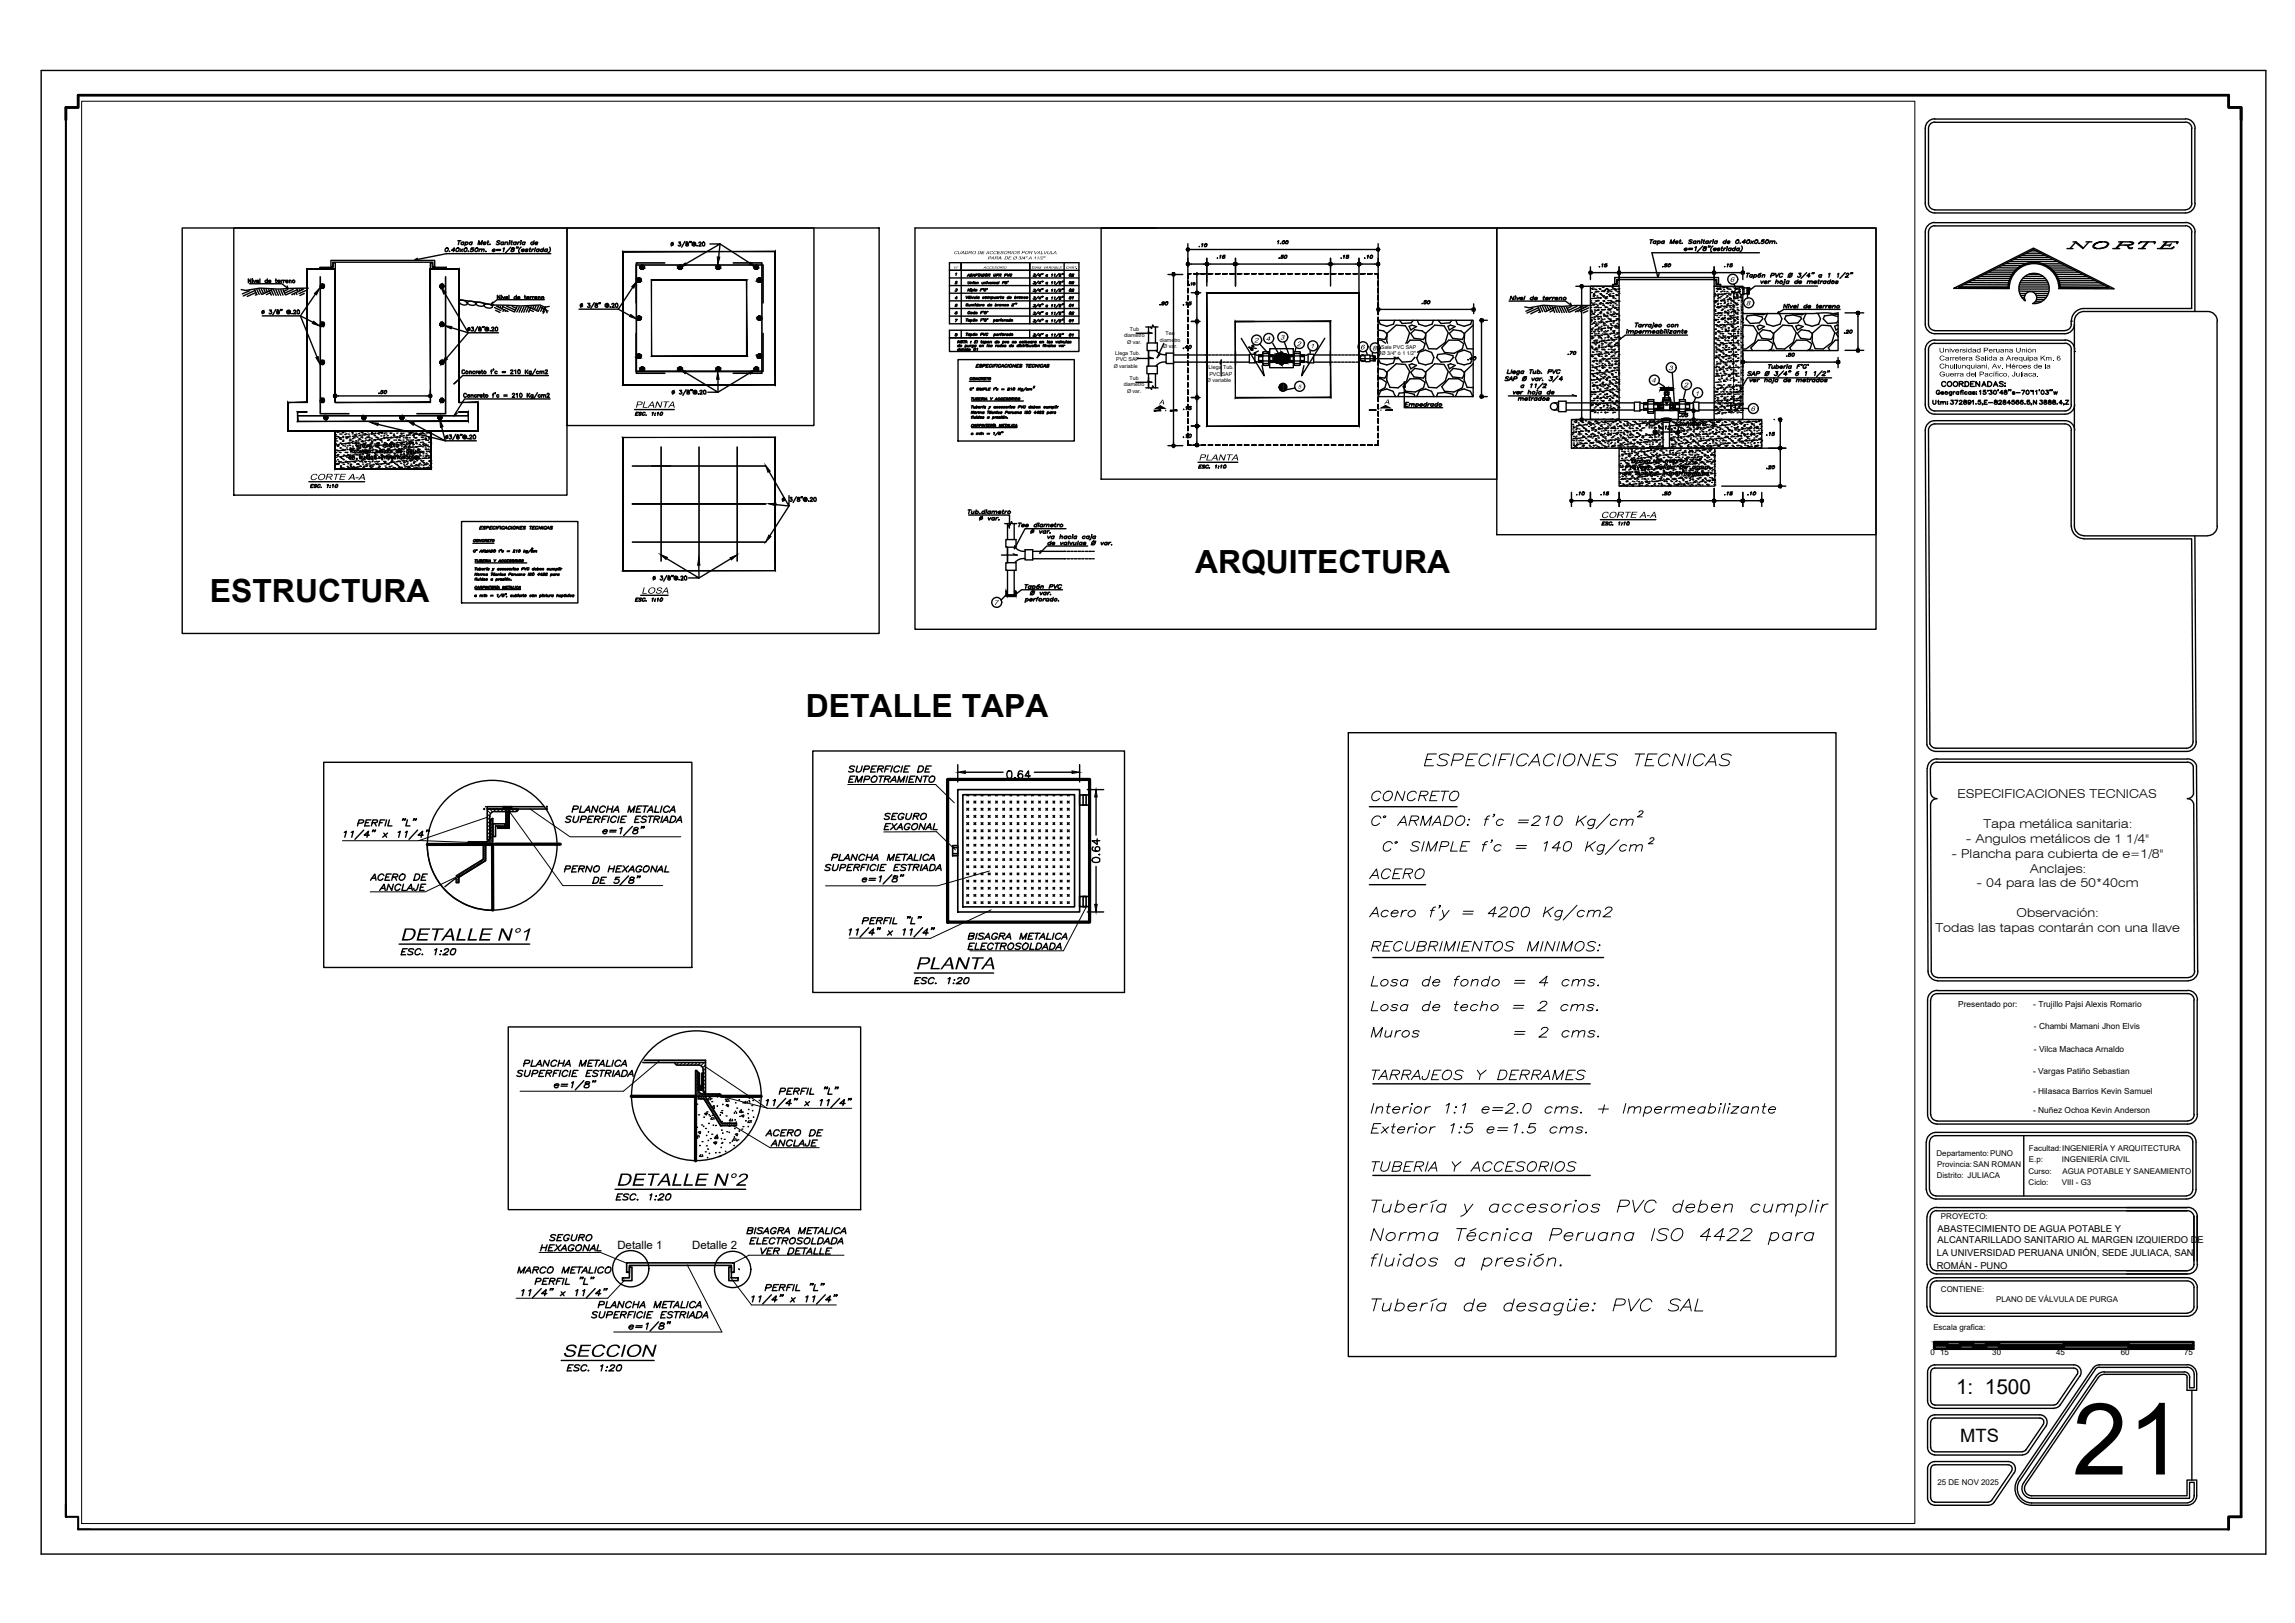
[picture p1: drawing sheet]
<svg xmlns="http://www.w3.org/2000/svg" width="420mm" height="297mm" viewBox="0 0 420 297" stroke-linecap="round" stroke-linejoin="round" font-family="sans-serif">
<defs><g id="words">
<text font-size="18.2" x="379.4" y="269.9">21</text>
<g font-size="6.2">
<text x="249.8" y="223.7">Tubería y accesorios PVC deben cumplir</text>
<text x="249.8" y="229">Norma Técnica Peruana ISO 4422 para</text>
</g>
<g font-size="5.8">
<text x="218.8" y="104.9">ARQUITECTURA</text>
<text x="38.4" y="110.1">ESTRUCTURA</text>
<text x="147.5" y="131.3">DETALLE TAPA</text>
</g>
<g font-size="5.3">
<text x="259.6" y="141.5">ESPECIFICACIONES TECNICAS</text>
<text x="249.8" y="191.2">Muros = 2 cms.</text>
</g>
<g font-size="4.9">
<text x="249.8" y="147.8">CONCRETO</text>
<text x="249.4" y="161.9">ACERO</text>
<text x="249.8" y="175.3">RECUBRIMIENTOS MINIMOS:</text>
<text x="249.8" y="181.7">Losa de fondo = 4 cms.</text>
<text x="249.8" y="186.3">Losa de techo = 2 cms.</text>
<text x="250.1" y="199">TARRAJEOS Y DERRAMES</text>
<text x="249.8" y="208.5">Exterior 1:5 e=1.5 cms.</text>
<text x="250.1" y="215.5">TUBERIA Y ACCESORIOS</text>
</g>
<text font-size="4.4" x="227.5" y="66">1%</text>
<g font-size="4">
<text x="377.1" y="46.6">NORTE</text>
<text x="298.4" y="150.6">2</text>
</g>
<text font-size="3.8" x="358.1" y="255.1">1: 1500</text>
<g font-size="3.6">
<text x="73.2" y="172.2">DETALLE N°1</text>
<text x="167.6" y="177.4">PLANTA</text>
<text x="112.8" y="217">DETALLE N°2</text>
<text x="102.9" y="248.3">SECCION</text>
</g>
<text font-size="3.5" x="194.4" y="56.1">01</text>
<text font-size="3.4" x="358.9" y="263.9">MTS</text>
<g font-size="3.1">
<text x="194.4" y="51.9">02</text>
<text x="194.4" y="53.3">02</text>
<text x="173.6" y="58.6">6</text>
<text x="194.4" y="60">01</text>
<text x="194.4" y="62.8">01</text>
</g>
<g font-size="2.2">
<text x="358.4" y="146">ESPECIFICACIONES TECNICAS</text>
<text x="359.9" y="154.2">- Angulos metálicos de 1 1/4&quot;</text>
<text x="363.1" y="151.5">Tapa metálica sanitaria:</text>
<text x="357.3" y="157">- Plancha para cubierta de e=1/8&quot;</text>
<text x="371.6" y="159.7">Anclajes:</text>
<text x="361.9" y="162.4">- 04 para las de 50*40cm</text>
<text x="369.2" y="167.8">Observación:</text>
<text x="354.3" y="170.6">Todas las tapas contarán con una llave</text>
</g>
<g font-size="2.1">
<text x="113" y="228.5">Detalle 1</text>
<text x="126.7" y="228.5">Detalle 2</text>
</g>
<g font-size="1.8">
<text x="116.3" y="74.6">PLANTA</text>
<text x="56.6" y="87.8">CORTE A-A</text>
<text x="219.4" y="84.3">PLANTA</text>
<text x="293.1" y="94.8">CORTE A-A</text>
<text x="117.4" y="108.7">LOSA</text>
</g>
<g font-size="1.7">
<text x="354.7" y="225.4">ABASTECIMIENTO DE AGUA POTABLE Y</text>
<text x="354.7" y="227.5">ALCANTARILLADO SANITARIO AL MARGEN IZQUIERDO DE</text>
<text x="354.6" y="229.9">LA UNIVERSIDAD PERUANA UNIÓN, SEDE JULIACA, SAN</text>
<text x="354.6" y="232.3">ROMÁN - PUNO</text>
</g>
<g font-size="1.5">
<text x="358.5" y="184.2">Presentado por:</text>
<text x="372.2" y="184.3">- Trujillo Pajsi Alexis Romario</text>
<text x="372.4" y="188.4">- Chambi Mamani Jhon Elvis</text>
<text x="372.2" y="196.5">- Vargas Patiño Sebastian</text>
<text x="372.4" y="192.6">- Vilca Machaca Arnaldo</text>
<text x="372.2" y="200.1">- Hilasaca Barrios Kevin Samuel</text>
<text x="372.2" y="203.7">- Nuñez Ochoa Kevin Anderson</text>
<text x="354.5" y="211.5">Departamento:PUNO</text>
<text x="354.6" y="215.6">Distrito: JULIACA</text>
<text x="354.7" y="213.6">Provincia:SAN ROMAN</text>
<text x="371.3" y="214.8">Curso:</text>
<text x="371.4" y="210.7">Facultad:INGENIERÍA Y ARQUITECTURA</text>
<text x="371.4" y="212.8">E.p:</text>
<text x="377.5" y="212.8">INGENIERÍA CIVIL</text>
<text x="377.6" y="214.8">AGUA POTABLE Y SANEAMIENTO</text>
<text x="371.4" y="216.9">Ciclo:</text>
<text x="377.4" y="216.9">VIII - G3</text>
<text x="355.3" y="223.1">PROYECTO:</text>
<text x="355.3" y="236.4">CONTIENE:</text>
<text x="365.5" y="238.2">PLANO DE VÁLVULA DE PURGA</text>
<text x="353.9" y="243.4">Escala grafica:</text>
<text x="353.4" y="248">0</text>
<text x="355.2" y="248">15</text>
<text x="364.7" y="248">30</text>
<text x="376.4" y="248">45</text>
<text x="388.3" y="248">60</text>
<text x="399.9" y="248">75</text>
<text x="354.7" y="271.7">25 DE NOV 2025</text>
</g>
<g font-size="1.4">
<text x="316.7" y="51.5">6</text>
<text x="319.7" y="55.9">8</text>
<text x="229.6" y="62.7">2</text>
<text x="231.8" y="62.4">4</text>
<text x="234.4" y="62.1">3</text>
<text x="237.4" y="63.4">2</text>
<text x="239.8" y="63.7">1</text>
<text x="249" y="64">6</text>
<text x="251.2" y="64.1">8</text>
<text x="355" y="64.5">Universidad Peruana Unión</text>
<text x="355" y="66">Carretera Salida a Arequipa Km. 6</text>
<text x="302.3" y="70">4</text>
<text x="305.5" y="67.8">3</text>
<text x="308.2" y="70.9">2</text>
<text x="355" y="67.4">Chullunquiani, Av. Héroes de la</text>
<text x="355" y="68.9">Guerra del Pacífico, Juliaca.</text>
<text x="212.2" y="74">A</text>
<text x="253.4" y="74">A</text>
<text x="310.3" y="72.5">1</text>
<text x="320.5" y="75.2">6</text>
<text x="181.9" y="110.7">7</text>
</g>
<g font-size="1.1">
<text x="237.6" y="71.1">5</text>
<text x="302.1" y="77.8">5</text>
</g>
<g font-size="1">
<text x="204.2" y="65">Llega Tub.</text>
<text x="205.8" y="61.7">diametro</text>
<text x="206.4" y="62.9">Ø var.</text>
<text x="206.8" y="60.6">Tub</text>
<text x="212.3" y="62.6">diametro</text>
<text x="212.9" y="63.7">Ø var.</text>
<text x="213.4" y="61.4">Tee</text>
<text x="252.9" y="63.9">Sale PVC SAP</text>
<text x="252.9" y="65.1">Ø 3/4&quot; ó 1 1/2&quot;</text>
<text x="203.9" y="67.3">Ø variable</text>
<text x="204.3" y="66.1">PVC SAP</text>
<text x="205.7" y="70.7">diametro</text>
<text x="206.3" y="71.9">Ø var.</text>
<text x="206.8" y="69.5">Tub</text>
<text x="221" y="69.9">Ø variable</text>
<text x="221.3" y="67.5">Llega Tub.</text>
<text x="221.4" y="68.7">PVC SAP</text>
</g>
<g font-size=".9">
<text x="174.6" y="46.5">CUADRO DE ACCESORIOS POR VALVULA</text>
<text x="180.8" y="47.5">PARA DE Ø 3/4&quot; A 11/2&quot;</text>
</g>
<g font-size=".7">
<text x="174.6" y="49.2">N°</text>
<text x="180" y="49.2">ACCESORIO</text>
<text x="188.8" y="49.2">DIAM. VARIABLECANT.</text>
</g>
</g></defs>
<!-- layer: TEXTO -->
<g fill="#000" stroke="#000" stroke-width=".18">
<path d="M211.6 74.7l.8-.5 .9 .5zM252.8 74.7l.9-.5 .8 .5zM175.3 141.3l1.4-.2v.4zM196.3 141.1l1.4 .2-1.4 .2zM200.7 144.5l.2 1.4h-.5zM200.4 165.5h.5l-.2 1.4z"/>
<path d="M211.3 75v.2l1.2-.2zM211.3 75.2l1.2-.2v.2z"/>
<path d="M214.2 75v.2l1.3-.2zM214.2 75.2l1.3-.2v.2z"/>
<path d="M250.7 75.1h1.2v-.1zM250.7 75h1.2l-1.2 .1z"/>
<path d="M253.7 75.1h1.2v-.1zM253.7 75h1.2l-1.2 .1z"/>
</g>
<path d="M213.4 75v.2M215.5 75v.2M250.7 75v.1M252.8 75v.1" fill="none" stroke="#000" stroke-width=".18"/>
<!-- layer: 0 -->
<g fill="#000" stroke="#000" stroke-width=".18">
<path d="M233.5 65.6h.3zM233.5 65.6h.2zM233.5 65.7h.3zM234.4 66.6h.2l-.1 .1zM234.4 64.6l.1-.1 .1 .1zM234.7 66.6h.2zM234.7 64.5l.2 .1h-.2zM235.2 66.4h.3zM235.1 65.1h.1zM235.3 64.9h.2zM235.4 65.6l.4 .1zM235.4 65.6h.3z"/>
<path d="M235.5 65.6h.3zM258.9 65.4h.2zM259.3 65.4h.2zM304 71.2v.2zM304.5 71h.1zM304.7 71.2v.2zM305.5 71.2v.2zM305.9 71h.2zM306.1 71.2h.1zM128 198.7h.1zM127.5 208h.2zM127.6 206.3h.1z"/>
<path d="M128.3 201.1h.2zM128.7 206.1h.2zM128.8 204.5h.2zM129.5 211.9h.1zM129.6 207.2h.2zM129.8 204h.1zM130.2 201.1h.2zM131.3 200.7h.1v.1zM131.8 204.1h.2zM131.9 211.6h.1zM132.8 201.2h.1zM133.1 202.2h.1l-.1 .1z"/>
<path d="M133.4 207.2h.2zM134 208.9h.2zM134.4 209.6v.1zM134.4 203.7h.1zM134.5 205h.2zM134.7 205.4h.2zM135.3 207h.1l-.1 .1zM135.3 201.2l.1 .1-.1 .1zM135.9 203.5h.2zM136 201.8h.1zM136.9 203.8h.1zM136.9 204.6h.2z"/>
<path d="M137 203.1h.2z"/>
<path d="M214.6 50.4l.2 .1v-.3zM214.8 50.2l.3 .2-.3 .1zM214.8 50.2l.3 .2 .1-.2z"/>
<path d="M214.6 50l.2 .2v-.3zM214.6 50l.2 .2h-.3zM214.5 50.2l.1 .2 .2-.2z"/>
<path d="M215.1 50l-.3 .2h.4zM214.8 49.9l.3 .1-.3 .2z"/>
<path d="M217.2 48.3l.1 .2 .2-.2zM217.3 48.5l.2-.2v.3zM217.5 48.3v.3l.2-.1z"/>
<path d="M217.2 45.7l.1 .2 .2-.2zM217.3 45.9l.2-.2v.3zM217.5 45.7v.3l.2-.1z"/>
<path d="M217.3 48.1l.2 .2v-.3zM217.3 48.1l.2 .2h-.3z"/>
<path d="M217.3 45.5l.2 .2v-.3zM217.3 45.5l.2 .2h-.3z"/>
<path d="M217.5 48.3l.2 .2 .1-.2zM217.7 48.1l.1 .2h-.3zM217.5 48v.3l.2-.2z"/>
<path d="M217.5 45.7l.2 .2 .1-.2zM217.5 45.7l.2-.2 .1 .2zM217.5 45.4v.3l.2-.2z"/>
<path d="M218.8 58.8l.1 .2 .2-.2zM218.9 59l.2-.2v.3z"/>
<path d="M219.1 53.6l-.2 .2 .2 .1zM219.1 53.6l.3 .2-.3 .1zM219.1 53.6l.3 .2 .1-.2z"/>
<path d="M218.9 59l.2 .1v-.3zM219.1 58.8l.3 .2-.3 .1zM219.1 58.8l.3 .2 .1-.2z"/>
<path d="M219 53.6l.1 .1zM219.1 53.6v.1z"/>
<path d="M219.1 50.1v.1zM219.1 50.1l.1 .1zM219.1 50.1h.1z"/>
<path d="M219.1 50v.1zM219.1 50l-.1 .1zM219 50.1l.1 .1z"/>
<path d="M219.1 53.6v.1zM219.1 53.6h.1zM219.1 53.6h.1z"/>
<path d="M218.9 53.4l.2 .2v-.3zM218.9 53.4l.2 .2h-.3zM218.8 53.6l.1 .2 .2-.2z"/>
<path d="M219.1 58.8v.3l.3-.1zM219.1 58.8h.4l-.1 .2zM219.1 58.8h.4l-.1-.2z"/>
<path d="M218.9 58.6l.2 .2v-.3zM218.9 58.6l.2 .2h-.3zM218.8 58.8l.1 .2 .2-.2z"/>
<path d="M219.1 53.5v.1zM219.1 53.5l-.1 .1z"/>
<path d="M219.2 50l-.1 .1zM219.1 50v.1z"/>
<path d="M219.1 58.5v.3l.3-.2zM218.9 58.6l.2-.1v.3zM218.9 58.6l-.1 .2h.3z"/>
<path d="M219.1 53.6h.4l-.1-.2zM219.1 53.3l.3 .1-.3 .2z"/>
<path d="M219.1 58.8h.4l-.1-.2zM219.1 58.5l.3 .1-.3 .2z"/>
<path d="M220.6 48.3l.1 .2 .2-.2zM220.7 48.5l.2-.2v.3zM220.9 48.3v.3l.2-.1z"/>
<path d="M220.7 48.1l-.1 .2h.3zM220.6 48.3h.3l-.2 .2zM220.9 48.3l-.2 .2 .2 .1z"/>
<path d="M220.7 48.1l.2 .2v-.3zM220.7 48.1l.2 .2h-.3z"/>
<path d="M220.9 48.3v.3l.2-.1zM220.9 48.3h.4l-.2 .2z"/>
<path d="M220.9 48.3l.2 .2 .2-.2zM220.9 48.3l.2-.2 .2 .2zM220.9 48v.3l.2-.2z"/>
<path d="M221.1 48.1l-.2 .2h.4zM220.9 48l.2 .1-.2 .2zM220.7 48.1l.2 .2v-.3z"/>
<path d="M225.8 48.3l.1 .2 .3-.2zM225.9 48.5l.3-.2v.3zM226.2 48.3v.3l.2-.1z"/>
<path d="M225.9 48.1l-.1 .2h.4zM225.8 48.3h.4l-.3 .2zM225.9 48.5l.3 .1v-.3z"/>
<path d="M225.9 48.1l.3 .2v-.3zM225.9 48.1l.3 .2h-.4z"/>
<path d="M226.2 48.3v.3l.2-.1zM226.2 48.3h.3l-.1 .2z"/>
<path d="M226.2 48.3l.2 .2 .1-.2zM226.2 48.3l.2-.2 .1 .2zM226.2 48v.3l.2-.2z"/>
<path d="M226.4 48.1l-.2 .2h.3zM226.2 48l.2 .1-.2 .2zM225.9 48.1l.3 .2v-.3z"/>
<path d="M243.3 48.3l.1 .2 .2-.2zM243.4 48.5l.2-.2v.3zM243.6 48.3v.3l.2-.1z"/>
<path d="M243.4 48.1l-.1 .2h.3zM243.3 48.3h.3l-.2 .2zM243.6 48.3l-.2 .2 .2 .1z"/>
<path d="M243.4 48.1l.2 .2v-.3zM243.4 48.1l.2 .2h-.3z"/>
<path d="M243.6 48.3v.3l.2-.1zM243.6 48.3h.3l-.1 .2z"/>
<path d="M243.6 48.3l.2 .2 .1-.2zM243.8 48.1l.1 .2h-.3zM243.6 48v.3l.2-.2z"/>
<path d="M243.8 48.1l-.2 .2h.3zM243.6 48l.2 .1-.2 .2zM243.4 48.1l.2 .2v-.3z"/>
<path d="M248.5 48.3l.1 .2 .2-.2zM248.6 48.5l.2-.2v.3zM248.8 48.3v.3l.2-.1z"/>
<path d="M248.6 48.1l-.1 .2h.3zM248.5 48.3h.3l-.2 .2zM248.6 48.5l.2 .1v-.3z"/>
<path d="M248.6 48.1l.2 .2v-.3zM248.6 48.1l.2 .2h-.3z"/>
<path d="M248.8 48.3v.3l.2-.1zM248.8 48.3h.3l-.1 .2z"/>
<path d="M248.8 48.3l.2 .2 .1-.2zM248.8 48.3l.2-.2 .1 .2zM248.8 48v.3l.2-.2z"/>
<path d="M248.8 48.3h.3l-.1-.2zM248.8 48l.2 .1-.2 .2zM248.6 48.1l.2 .2v-.3z"/>
<path d="M252.1 56.6v.3l.2-.3zM252.3 56.6v.4l-.2-.1zM252.3 56.6v.4l.3-.1z"/>
<path d="M252.1 48.1l-.1 .2h.3zM252 48.3h.3l-.2 .2zM252.3 48.3l-.2 .2 .2 .1z"/>
<path d="M252.1 45.5l-.1 .2h.3zM252 45.7h.3l-.2 .2zM252.3 45.7l-.2 .2 .2 .1z"/>
<path d="M252.3 48.3v.3l.2-.1zM252.3 48.3h.3l-.1 .2z"/>
<path d="M252.3 45.7v.3l.2-.1zM252.3 45.7h.3l-.1 .2z"/>
<path d="M252.1 56.4l.2 .2v-.3zM252.1 56.4l.2 .2h-.2z"/>
<path d="M252.3 56.6l.3 .3 .1-.3zM252.3 56.6l.3-.2 .1 .2zM252.3 56.3v.3l.3-.2z"/>
<path d="M252.5 48.1l-.2 .2h.3zM252.3 48l.2 .1-.2 .2zM252.1 48.1l.2 .2v-.3z"/>
<path d="M252.5 45.5l-.2 .2h.3zM252.3 45.4l.2 .1-.2 .2zM252.1 45.5l.2 .2v-.3z"/>
<path d="M269.5 56.4v.2h.3zM269.5 56.6h.3l-.3 .3zM269.8 56.6l-.3 .3 .3 .1z"/>
<path d="M269.8 56.6v.4l.2-.1zM269.8 56.6h.3l-.1 .3z"/>
<path d="M270 56.4l-.2 .2h.3zM269.8 56.3l.2 .1-.2 .2zM269.5 56.4l.3 .2v-.3z"/>
<path d="M271.2 58.6l-.2 .3 .2 .1zM271.2 58.6l.3 .3-.3 .1zM271.2 58.6l.3 .3 .1-.3z"/>
<path d="M271 58.4l.2 .2v-.3zM271 58.4l.2 .2h-.3zM270.9 58.6l.1 .3 .2-.3z"/>
<path d="M271.2 58.6h.4l-.1-.2zM271.2 58.3l.3 .1-.3 .2z"/>
<path d="M289.6 52.4l-.3 .2 .3 .1zM289.6 52.4l.2 .2-.2 .1zM289.6 52.4l.2 .2 .1-.2z"/>
<path d="M289.3 52.2l.3 .2v-.3zM289.3 52.2l.3 .2h-.4zM289.2 52.4l.1 .2 .3-.2z"/>
<path d="M289.8 52.2l-.2 .2h.3zM289.6 52.1l.2 .1-.2 .2z"/>
<path d="M290.9 49.9l.1 .2 .2-.2zM291 50.1l.2-.2v.3zM291.2 49.9v.3l.2-.1z"/>
<path d="M291 49.7l.2 .2v-.3zM291 49.7l.2 .2h-.3z"/>
<path d="M291.2 49.9l.2 .2 .1-.2zM291.2 49.9l.2-.2 .1 .2zM291.2 49.6v.3l.2-.2z"/>
<path d="M296.1 49.9l.1 .2 .2-.2zM296.2 50.1l.2-.2v.3zM296.4 49.9v.3l.2-.1z"/>
<path d="M296.2 49.7l-.1 .2h.3zM296.1 49.9h.3l-.2 .2zM296.4 49.9l-.2 .2 .2 .1z"/>
<path d="M296.4 49.9v.3l.2-.1zM296.4 49.9h.3l-.1 .2z"/>
<path d="M296.2 49.7l.2 .2v-.3zM296.2 49.7l.2 .2h-.3z"/>
<path d="M296.4 49.9l.2 .2 .1-.2zM296.4 49.9l.2-.2 .1 .2zM296.4 49.6v.3l.2-.2z"/>
<path d="M296.6 49.7l-.2 .2h.3zM296.4 49.6l.2 .1-.2 .2zM296.2 49.7l.2 .2v-.3z"/>
<path d="M313.5 49.9l.1 .2 .2-.2zM313.6 50.1l.2-.2v.3zM313.8 49.9v.3l.2-.1z"/>
<path d="M313.6 49.7l-.1 .2h.3zM313.5 49.9h.3l-.2 .2zM313.6 50.1l.2 .1v-.3z"/>
<path d="M313.8 49.9v.3l.2-.1zM313.8 49.9h.4l-.2 .2z"/>
<path d="M313.6 49.7l.2 .2v-.3zM313.6 49.7l.2 .2h-.3z"/>
<path d="M313.8 49.9l.2 .2 .2-.2zM313.8 49.9l.2-.2 .2 .2zM313.8 49.6v.3l.2-.2z"/>
<path d="M314 49.7l-.2 .2h.4zM313.8 49.6l.2 .1-.2 .2zM313.6 49.7l.2 .2v-.3z"/>
<path d="M318.8 49.7l-.1 .2h.4zM318.7 49.9h.4l-.3 .2zM318.8 50.1l.3 .1v-.3z"/>
<path d="M319.1 49.9v.3l.2-.1zM319.1 49.9h.3l-.1 .2z"/>
<path d="M319.3 49.7l-.2 .2h.3zM319.1 49.6l.2 .1-.2 .2zM318.8 49.7l.3 .2v-.3z"/>
<path d="M340.1 57.3l-.2 .2 .2 .1zM340.1 57.3l.3 .2-.3 .1zM340.1 57.3l.3 .2v-.2z"/>
<path d="M339.9 57.1l.2 .2v-.3zM339.9 57.1l.2 .2h-.3zM339.8 57.3l.1 .2 .2-.2z"/>
<path d="M340.1 57.3h.3v-.2zM340.1 57l.3 .1-.3 .2z"/>
<path d="M61 72.5l.1 .2 .3-.2zM61.1 72.7l.3-.2v.3zM61.4 72.5v.3l.2-.1z"/>
<path d="M61.1 72.2l.3 .3v-.4zM61.1 72.2l.3 .3h-.4z"/>
<path d="M61.4 72.5l.2 .2 .1-.2zM61.6 72.2l.1 .3h-.3zM61.4 72.1v.4l.2-.3z"/>
<path d="M78.6 72.2l-.1 .3h.3zM78.5 72.5h.3l-.2 .2zM78.8 72.5l-.2 .2 .2 .1z"/>
<path d="M78.8 72.5v.3l.2-.1zM78.8 72.5h.3l-.1 .2z"/>
<path d="M79 72.2l-.2 .3h.3zM78.8 72.1l.2 .1-.2 .3zM78.6 72.2l.2 .3v-.4z"/>
<path d="M114 70.5l27.9-.1zM114 70.5h27.9zM141.9 46.1v24.4zM141.9 46v24.5zM114.1 46.1l27.8-.1zM114 46h27.9zM114 46l.1 24.4zM114 46v24.5z"/>
<path d="M119.3 65.2h17.4zM119.3 65.2h17.4zM136.7 51.3v13.9zM136.7 51.3v13.9zM119.3 51.3h17.4zM119.3 51.3h17.4zM119.3 51.3v13.9zM119.3 51.3v13.9z"/>
<path d="M218.8 72.8l.1 .2 .2-.2zM218.9 73l.2-.2v.3z"/>
<path d="M218.8 78l.1 .2 .2-.2zM219.1 78v.3l-.2-.1z"/>
<path d="M218.9 73l.2 .1v-.3zM219.1 72.8l.3 .2-.3 .1zM219.1 72.8l.3 .2 .1-.2z"/>
<path d="M219.1 78l-.2 .2 .2 .1zM219.1 78l.3 .2-.3 .1zM219.1 78l.3 .2 .1-.2z"/>
<path d="M219.1 72.8v.3l.3-.1zM219.1 72.8h.4l-.1 .2zM219.1 72.8h.4l-.1-.3z"/>
<path d="M218.9 72.5l.2 .3v-.4zM218.9 72.5l.2 .3h-.3zM218.8 72.8l.1 .2 .2-.2z"/>
<path d="M219.1 78v.3l.3-.1zM219.1 78h.4l-.1 .2zM219.1 78h.4l-.1-.2z"/>
<path d="M218.9 77.8l.2 .2v-.3zM218.9 77.8l.2 .2h-.3zM218.8 78l.1 .2 .2-.2z"/>
<path d="M219.1 72.4v.4l.3-.3zM218.9 72.5l.2-.1v.4zM218.9 72.5l-.1 .3h.3z"/>
<path d="M219.1 77.7v.3l.3-.2zM218.9 77.8l.2-.1v.3zM218.9 77.8l-.1 .2h.3z"/>
<path d="M219.1 72.8h.4l-.1-.3zM219.1 72.4l.3 .1-.3 .3z"/>
<path d="M219.1 78h.4l-.1-.2zM219.1 77.7l.3 .1-.3 .2z"/>
<path d="M226.2 72.7l-.1 .1 17.4-.1zM226.1 72.8h17.5zM243.5 58.9l.1 13.9zM243.5 58.9l.1-.1v14zM226.2 58.9l17.4-.1zM226.1 58.8h17.5zM226.1 58.8l.1 13.9zM226.1 58.8v14z"/>
<path d="M233.5 65.6l.2 .1zM233.5 65.7h.2z"/>
<path d="M233.6 65.3h.3zM233.6 65.3h.3z"/>
<path d="M233.7 65.1h.3zM233.7 65.1h.3z"/>
<path d="M233.7 65.1h.3zM233.7 65.1h.3z"/>
<path d="M233.7 65.1h.3zM233.7 65.1h.3z"/>
<path d="M233.7 65.2h.3zM233.7 65.2h.3z"/>
<path d="M233.7 66.2h.4zM233.7 66.2h.4z"/>
<path d="M233.7 66.2h.3zM233.7 66.2h.3z"/>
<path d="M233.7 66.2h.3zM233.7 66.2h.3z"/>
<path d="M233.7 66.2h.3zM233.7 66.2h.3z"/>
<path d="M233.7 66.2l.1 .2zM233.7 66.2h.3l-.2 .2z"/>
<path d="M233.5 65.6h.3zM233.5 65.6h.3zM233.5 65.6h.3zM233.5 65.6h.3zM233.5 65.6h.3zM233.5 65.6h.3zM233.5 65.6h.3zM233.5 65.6h.3z"/>
<path d="M233.5 65.6h.3zM233.5 65.6h.3zM233.5 65.6h.3zM233.5 65.6h.3zM233.5 65.6h.3zM233.5 65.6h.3zM233.5 65.6h.3zM233.5 65.6h.3zM233.5 65.6h.3zM233.5 65.6h.3zM233.5 65.6h.3zM233.5 65.6h.3zM233.5 65.6h.3zM233.5 65.6h.3z"/>
<path d="M233.5 65.6h.3zM233.5 65.6h.3zM233.5 65.6h.3zM233.5 65.6h.3zM233.5 65.6h.3zM233.5 65.6h.3zM233.5 65.6h.3zM233.5 65.6h.3z"/>
<path d="M233.5 65.6h.3zM233.5 65.6h.3zM233.5 65.6h.3zM233.5 65.6h.3zM233.5 65.6h.3zM233.5 65.6h.3zM233.5 65.6h.3zM233.5 65.6h.3zM233.5 65.6h.3zM233.5 65.6h.3z"/>
<path d="M233.6 65.5l.2 .1zM233.6 65.5l.2 .1h-.3z"/>
<path d="M233.5 65.6h.3zM233.5 65.6h.3z"/>
<path d="M233.5 65.7l.3 .1zM233.5 65.7l.3 .1z"/>
<path d="M233.6 65.8l.3 .1-.1-.1zM233.6 65.8l.3 .1z"/>
<path d="M233.8 64.8h.1zM233.8 64.8h.1zM233.8 64.8h.1zM233.8 64.8h.1z"/>
<path d="M233.8 66.4h.1zM233.8 66.4h.1z"/>
<path d="M233.6 65.3l.2 .2 .1-.2zM233.6 65.3l.2 .2h-.2z"/>
<path d="M233.6 65.9h.3zM233.6 65.9h.3z"/>
<path d="M233.6 65.9l.3 .1zM233.6 65.9l.3 .1z"/>
<path d="M233.8 64.8l.2 .1zM233.8 64.8l.2 .1z"/>
<path d="M233.8 66.4h.1zM233.8 66.4h.2z"/>
<path d="M233.8 66.4h.1zM233.8 66.4h.1z"/>
<path d="M233.8 66.4h.1zM233.8 66.4h.1z"/>
<path d="M233.9 64.8h.7zM233.9 64.8h.7z"/>
<path d="M233.9 64.8h.7zM233.9 64.8h.7z"/>
<path d="M233.9 64.8h.7zM233.9 64.8h.7z"/>
<path d="M233.9 64.8h.7zM233.9 64.8h.7z"/>
<path d="M233.9 64.8h.7zM233.9 64.8h.7z"/>
<path d="M233.9 64.8h.7zM233.9 64.8h.7z"/>
<path d="M233.7 65.3h.2zM233.6 65.3h.3z"/>
<path d="M233.7 66l.3 .1zM233.7 66l.3 .1zM233.7 66.1h.3zM233.7 66.1h.3z"/>
<path d="M233.9 66.4h.7zM233.9 66.4h.7z"/>
<path d="M233.9 66.4h.7zM233.9 66.4h.7z"/>
<path d="M233.9 66.4h.7zM233.9 66.4h.7z"/>
<path d="M233.9 66.4h.7zM233.9 66.4h.7z"/>
<path d="M233.9 66.4h.7zM233.9 66.4h.7z"/>
<path d="M233.9 66.4h.7zM233.9 66.4h.7z"/>
<path d="M233.8 64.9l.3 .1zM233.8 64.9l.3 .1z"/>
<path d="M233.7 65.2h.3zM233.7 65.2l.2 .1h-.2z"/>
<path d="M233.7 66.1l.4 .1zM233.7 66.1l.4 .1z"/>
<path d="M233.9 66.2h.1zM233.9 66.2h.1z"/>
<path d="M233.9 66.2h.2zM233.9 66.2h.2z"/>
<path d="M233.8 64.9l.2 .2zM233.8 64.9l.2 .2h-.3z"/>
<path d="M233.7 65.1h.4zM233.7 65.1h.4z"/>
<path d="M233.7 66.2h.3zM233.7 66.2h.4z"/>
<path d="M233.9 66.2l.1 .2 .1-.2zM233.8 66.4l.1-.2 .1 .2z"/>
<path d="M233.7 65.1h.4zM233.7 65.1h.4z"/>
<path d="M233.7 65.1h.4zM233.7 65.1l.3 .1z"/>
<path d="M234.1 65v.1zM234.1 65v.1z"/>
<path d="M234.1 66.2l.2 .1zM234.1 66.2l.2 .1h-.3z"/>
<path d="M234 64.9h.3zM234 64.9l.1 .1z"/>
<path d="M234 66.3l.4 .1zM234 66.3l.4 .1z"/>
<path d="M234 64.9h.4zM234 64.9h.3z"/>
<path d="M234 66.4h.5zM233.9 66.4h.6z"/>
<path d="M233.9 64.9h.6zM233.9 64.9h.5z"/>
<path d="M233.9 66.4h.7zM233.9 66.4h.7z"/>
<path d="M234.4 64.6l.2 .1zM234.4 64.6l.2 .1h-.3z"/>
<path d="M234.3 64.7h.3zM234.2 64.7h.4z"/>
<path d="M234.2 64.7l.4 .1zM234.1 64.8h.5z"/>
<path d="M234.1 64.8h.5zM233.9 64.8h.7z"/>
<path d="M233.9 64.8h.7zM233.9 64.8h.7z"/>
<path d="M233.9 64.8h.7zM233.9 64.8h.7z"/>
<path d="M233.9 66.4h.7zM233.9 66.4h.7z"/>
<path d="M233.9 66.4h.7zM233.9 66.4h.7z"/>
<path d="M233.9 66.4l.7 .1zM233.9 66.4l.7 .1z"/>
<path d="M233.9 66.5h.7zM233.9 66.5h.7z"/>
<path d="M234.1 66.5h.5zM234.1 66.5h.5z"/>
<path d="M234.2 66.5l.4 .1zM234.2 66.5l.4 .1z"/>
<path d="M234.3 66.6h.3zM234.3 66.6h.3z"/>
<path d="M233.9 64.8h.7zM233.9 64.8h.7z"/>
<path d="M234.6 64.8h.7zM234.6 64.8h.7z"/>
<path d="M234.6 64.8h.7zM234.6 64.8h.7z"/>
<path d="M234.6 64.8h.7zM234.6 64.8h.7z"/>
<path d="M233.9 64.8h.7zM233.9 64.8l.6 .1z"/>
<path d="M234.6 66.4h.7zM234.6 66.4h.7z"/>
<path d="M234.6 66.4h.7zM234.6 66.4h.7z"/>
<path d="M234.6 66.4h.7zM234.6 66.4h.7z"/>
<path d="M234.6 66.4l.1 .3zM234.6 66.4l.1 .3h-.2z"/>
<path d="M234.7 64.8h.6zM234.7 64.8h.6z"/>
<path d="M234.7 64.8h.6zM234.7 64.8h.6z"/>
<path d="M234.7 64.8h.6zM234.7 64.8h.6z"/>
<path d="M234.7 66.4h.6zM234.7 66.4h.6z"/>
<path d="M234.7 66.4h.6zM234.7 66.4h.6z"/>
<path d="M234.7 66.4h.6zM234.7 66.4h.6z"/>
<path d="M234.7 66.6h.2zM234.7 66.6h.2l-.2 .1z"/>
<path d="M234.6 64.5h.1zM234.5 64.5h.2z"/>
<path d="M234.5 66.7h.2zM234.5 66.7h.2z"/>
<path d="M234.5 64.5l.2 .3v-.3zM234.5 64.5l.2 .3z"/>
<path d="M234.7 64.6l.2 .1zM234.7 64.6l.2 .1z"/>
<path d="M234.7 64.7h.3zM234.7 64.7h.3z"/>
<path d="M234.7 64.7l.4 .1zM234.7 64.7l.4 .1z"/>
<path d="M234.7 66.5h.3zM234.7 66.5l.2 .1z"/>
<path d="M234.7 64.8h.6zM234.7 64.8h.6z"/>
<path d="M234.7 66.5h.4zM234.7 66.5h.6z"/>
<path d="M234.7 66.5h.4zM234.7 66.5h.3z"/>
<path d="M235.2 66.2h.1zM235.2 66.2h.1zM235.2 66.2h.1zM235.2 66.2h.1zM235.2 66.2h.1zM235.2 66.2h.1z"/>
<path d="M235.1 65l.1 .1zM235.1 65l.1 .1z"/>
<path d="M235.2 66.2h.3zM235.2 66.2h.3z"/>
<path d="M235.1 66.2l.1 .1zM234.9 66.3h.3z"/>
<path d="M235.1 65.1h.1zM235.1 65.1h.1zM235.1 65.1h.1zM235.1 65.1h.1zM235.1 65.1h.1zM235.1 65.1h.1z"/>
<path d="M234.9 64.9h.3zM234.9 64.9l.3 .1z"/>
<path d="M235.2 65.1h.3zM235.2 65.1h.3z"/>
<path d="M235.2 65.1h.3zM235.2 65.1h.3z"/>
<path d="M235.2 65.1h.3zM235.2 65.1h.3z"/>
<path d="M235.2 66.2h.3zM235.2 66.2h.3z"/>
<path d="M235.2 66.2h.3zM235.2 66.2h.3z"/>
<path d="M235.2 66.2h.3zM235.2 66.2h.3z"/>
<path d="M234.9 66.3l.3 .1zM234.9 66.4h.3z"/>
<path d="M234.9 64.9h.3zM234.9 64.9h.3z"/>
<path d="M235.2 65.2h.3zM235.2 65.2h.3z"/>
<path d="M235.2 66.1h.3zM235.2 66.1h.3z"/>
<path d="M234.9 66.4h.4zM234.7 66.4h.6z"/>
<path d="M235.2 66.2l.3 .2zM235.2 66.2l.3 .2h-.3zM235.2 66.4h.3z"/>
<path d="M234.7 64.8h.6zM234.7 64.8h.6z"/>
<path d="M234.7 64.8h.6zM234.6 64.8h.7z"/>
<path d="M234.6 64.8l.7 .1zM234.6 64.8l.7 .1z"/>
<path d="M234.7 64.9h.6zM234.7 64.9h.5z"/>
<path d="M235.3 66h.2zM235.3 66h.2z"/>
<path d="M234.7 66.4h.6zM234.6 66.4h.7z"/>
<path d="M234.6 66.4h.7zM234.6 66.4h.7z"/>
<path d="M234.7 66.4h.6zM234.7 66.4h.6z"/>
<path d="M235.2 65h.1zM235.2 65v.1zM235.1 65.1h.1z"/>
<path d="M234.7 64.8h.6zM234.7 64.8h.6z"/>
<path d="M235.3 65.3h.3zM235.3 65.3h.3z"/>
<path d="M234.7 66.4l.6 .1zM234.7 66.4l.6 .1z"/>
<path d="M235.4 65.6h.4zM235.4 65.6h.4zM235.4 65.6h.4zM235.4 65.6h.4zM235.4 65.6h.4z"/>
<path d="M235.3 66.4h.1zM235.3 66.4h.2z"/>
<path d="M235.3 66.4h.1zM235.3 66.4h.1z"/>
<path d="M235.3 64.8h.1zM235.3 64.8h.1z"/>
<path d="M235.4 65.6h.4zM235.4 65.6h.4zM235.4 65.6h.4zM235.4 65.6h.4zM235.4 65.6h.4zM235.4 65.6h.4zM235.4 65.6h.4zM235.4 65.6h.4zM235.4 65.6h.4zM235.4 65.6h.4zM235.4 65.6h.4zM235.4 65.6h.4zM235.4 65.6h.4z"/>
<path d="M235.4 65.6l.4 .1zM235.5 65.7h.3z"/>
<path d="M235.3 66.4h.2zM235.3 66.4h.2z"/>
<path d="M235.3 64.8h.2zM235.3 64.8h.2z"/>
<path d="M235.3 64.8l.2 .1zM235.3 64.8l.2 .1zM235.2 64.9h.3z"/>
<path d="M235.2 64.9l.1 .1 .2-.1zM235.2 64.9l.1 .1h-.1z"/>
<path d="M235.5 64.9v.2zM235.2 65.1l.3-.2v.2z"/>
<path d="M235.2 65.1h.3zM235.2 65.1h.3z"/>
<path d="M235.2 65.1h.3zM235.2 65.1h.3z"/>
<path d="M235.2 65.1l.3 .1zM235.2 65.1l.3 .1z"/>
<path d="M235.2 65.2l.3 .1zM235.2 65.2l.3 .1z"/>
<path d="M235.2 66.1l.3 .1zM235.2 66.1l.3 .1h-.3z"/>
<path d="M235.2 66.2h.3zM235.2 66.2h.3z"/>
<path d="M235.2 66.2l.3 .2v-.2zM235.2 66.2l.3 .2z"/>
<path d="M235.3 65.3h.3zM235.3 65.3h.3z"/>
<path d="M235.3 66h.2zM235.3 66l.2 .1h-.3z"/>
<path d="M235.3 65.3l.4 .2zM235.3 65.3l.4 .2h-.3z"/>
<path d="M235.3 65.9h.3zM235.3 65.9l.2 .1h-.2z"/>
<path d="M235.3 65.9h.3zM235.3 65.9h.3z"/>
<path d="M235.4 65.5l.3 .1zM235.4 65.5l.3 .1z"/>
<path d="M235.4 65.7h.3zM235.4 65.7h.3z"/>
<path d="M235.4 65.7h.3zM235.4 65.7h.3z"/>
<path d="M235.4 65.7l.2 .2 .1-.2zM235.4 65.7l.2 .2h-.3z"/>
<path d="M235.5 65.6h.3zM235.4 65.6h.4zM235.4 65.6h.4zM235.4 65.6h.4zM235.4 65.6h.4zM235.4 65.6h.4zM235.4 65.6h.4z"/>
<path d="M235.4 65.6h.4zM235.4 65.6h.4zM235.4 65.6h.4zM235.4 65.6h.4zM235.4 65.6h.4zM235.4 65.6h.4zM235.4 65.6h.4zM235.4 65.6h.4zM235.4 65.6h.4zM235.4 65.6h.4zM235.4 65.6h.4zM235.4 65.6h.4zM235.4 65.6h.4zM235.4 65.6h.4zM235.4 65.6h.4z"/>
<path d="M270.9 72.6l.1 .2 .2-.2zM271 72.8l.2-.2v.3z"/>
<path d="M271.2 72.6v.3l.3-.1zM271.2 72.6h.4l-.1 .2zM271.2 72.6h.4l-.1-.3z"/>
<path d="M271.2 72.2v.4l.3-.3zM271 72.3l.2-.1v.4zM271 72.3l-.1 .3h.3z"/>
<path d="M289.2 76.8l.1 .2 .3-.2zM289.6 76.8v.3l-.3-.1z"/>
<path d="M289.6 76.8v.3l.2-.1zM289.6 76.8h.3l-.1 .2zM289.8 76.6l-.2 .2h.3z"/>
<path d="M289.6 76.5v.3l.2-.2zM289.3 76.6l.3-.1v.3zM289.3 76.6l-.1 .2h.4z"/>
<path d="M302.6 79.1l.1 .2 .3-.2zM302.7 79.3l.3-.2v.3zM303 79.1v.3l.2-.1z"/>
<path d="M302.7 78.9l.3 .2v-.3zM302.7 78.9l.3 .2h-.4z"/>
<path d="M303 79.1l.2 .2 .1-.2zM303 79.1l.2-.2 .1 .2zM303 78.8v.3l.2-.2z"/>
<path d="M304.1 71h.2zM304.1 71h.2z"/>
<path d="M304.1 71h.2zM304.1 71h.2z"/>
<path d="M304.2 71h.1zM304.2 71h.1z"/>
<path d="M304.2 71h.1zM304.2 71h.1z"/>
<path d="M304.1 71.1h.2zM304.1 71.1h.2z"/>
<path d="M304.1 71.1v.1l.2-.1zM304.1 71.1v.1z"/>
<path d="M304.1 71h.2zM304.1 71h.2z"/>
<path d="M304.1 71h.2zM304.1 71h.2z"/>
<path d="M304.1 71l.2 .1zM304.1 71l.2 .1z"/>
<path d="M304.5 71h.2zM304.5 71h.2z"/>
<path d="M304.3 71l.2 .2v-.2zM304.1 71.2l.2-.2 .2 .2z"/>
<path d="M304.1 71.2l.3 .2 .1-.2zM304.1 71.2l.3 .2h-.4z"/>
<path d="M304.5 71h.1zM304.5 71h.1z"/>
<path d="M304.5 71h.1zM304.5 71h.1z"/>
<path d="M304.5 71h.1zM304.5 71h.1z"/>
<path d="M304.5 71h.1zM304.5 71h.1z"/>
<path d="M304.5 71h.1zM304.5 71h.1z"/>
<path d="M304.5 71h.1zM304.5 71h.1z"/>
<path d="M304.5 71h.2zM304.5 71h.2z"/>
<path d="M304.5 71h.2zM304.5 71h.2z"/>
<path d="M304.5 71l.2 .2v-.2zM304.5 71l.2 .2h-.2z"/>
<path d="M304.5 71.2l.2 .2v-.2zM304.5 71.2l.2 .2h-.3z"/>
<path d="M304.7 71h.8zM304.7 71h.8z"/>
<path d="M304.7 71v.2zM304.7 71v.2z"/>
<path d="M304.7 71l.8 .2v-.2zM304.7 71l.8 .2h-.8z"/>
<path d="M304.7 71.2l.8 .2v-.2zM304.7 71.2l.8 .2h-.8z"/>
<path d="M305.6 71h.1zM305.6 71h.1z"/>
<path d="M305.6 71h.1zM305.6 71h.1z"/>
<path d="M305.6 71h.1zM305.6 71h.1z"/>
<path d="M305.5 71.1l.1 .1zM305.5 71.1l.1 .1z"/>
<path d="M305.6 71h.1zM305.6 71h.1z"/>
<path d="M305.6 71h.1zM305.6 71h.1z"/>
<path d="M305.6 71h.1zM305.6 71h.1z"/>
<path d="M305.6 71h.1zM305.6 71h.1z"/>
<path d="M305.7 71h.2zM305.7 71h.2z"/>
<path d="M305.6 71l.1 .1zM305.6 71l.1 .1z"/>
<path d="M305.6 71.1l.2 .1zM305.6 71.1l.2 .1h-.2z"/>
<path d="M305.6 71.2h.2zM305.5 71.2h.3z"/>
<path d="M305.5 71.2l.3 .2v-.2zM305.5 71.2l.3 .2h-.3z"/>
<path d="M305.9 71h.2zM305.9 71h.2z"/>
<path d="M305.9 71h.2zM305.9 71h.2z"/>
<path d="M305.9 71h.2zM305.9 71h.2z"/>
<path d="M305.7 71l.2 .1zM305.7 71l.2 .1z"/>
<path d="M305.9 71h.2zM305.9 71h.2z"/>
<path d="M305.9 71h.2zM305.9 71h.2z"/>
<path d="M305.7 71.1h.2zM305.7 71.1h.2z"/>
<path d="M305.7 71.1l.4 .1zM305.7 71.1l.4 .1h-.3z"/>
<path d="M305.9 71h.2zM305.9 71h.2z"/>
<path d="M306.1 71.2h.1zM306.1 71.2l.1 .2z"/>
<path d="M305.9 71h.2zM305.9 71h.2z"/>
<path d="M305.9 71l.3 .1zM305.9 71l.3 .1z"/>
<path d="M305.8 71.2h.3zM305.8 71.2h.3z"/>
<path d="M305.8 71.2l.4 .2-.1-.2zM305.8 71.2l.4 .2h-.4z"/>
<path d="M305.9 71.1h.3zM305.9 71.1h.3z"/>
<path d="M305.9 71.1l.3 .1v-.1zM305.9 71.1l.3 .1z"/>
<path d="M307 78.9l-.1 .2h.4zM306.9 79.1h.4l-.3 .2zM307.3 79.1l-.3 .2 .3 .1z"/>
<path d="M307.3 79.1v.3l.2-.1zM307.3 79.1h.3l-.1 .2z"/>
<path d="M307.5 78.9l-.2 .2h.3zM307.3 78.8l.2 .1-.2 .2zM307 78.9l.3 .2v-.3z"/>
<path d="M309.8 75.1v.3l.2-.3zM310 75.1v.4l-.2-.1z"/>
<path d="M310 76.8l-.2 .2 .2 .1zM310 76.8l.3 .2-.3 .1zM310 76.8l.3 .2v-.2z"/>
<path d="M310 75.1v.4l.3-.1zM310 75.1h.3v.3zM310 75.1h.3v-.2z"/>
<path d="M309.8 76.6l.2 .2v-.3zM309.8 76.6l.2 .2h-.2zM309.8 76.8v.2l.2-.2z"/>
<path d="M310 74.8v.3l.3-.2zM309.8 74.9l.2-.1v.3zM309.8 74.9v.2h.2z"/>
<path d="M310.3 76.6l-.3 .2h.3zM310 76.5l.3 .1-.3 .2z"/>
<path d="M318.7 66.3l.1 .2 .3-.2zM318.8 66.5l.3-.2v.3zM319.1 66.3v.3l.2-.1z"/>
<path d="M318.8 66l.3 .3v-.4zM318.8 66l.3 .3h-.4z"/>
<path d="M319.1 66.3l.2 .2 .1-.2zM319.3 66l.1 .3h-.3zM319.1 65.9v.4l.2-.3z"/>
<path d="M325.9 76.8l-.2 .2 .2 .1zM325.9 76.8l.2 .2-.2 .1zM325.9 76.8l.2 .2 .1-.2z"/>
<path d="M325.7 76.6l.2 .2v-.3zM325.7 76.6l.2 .2h-.3zM325.6 76.8l.1 .2 .2-.2z"/>
<path d="M326.1 76.6l-.2 .2h.3zM325.9 76.5l.2 .1-.2 .2z"/>
<path d="M336.3 66l-.1 .3h.3zM336.2 66.3h.3l-.2 .2zM336.5 66.3l-.2 .2 .2 .1z"/>
<path d="M336.5 66.3v.3l.3-.1zM336.5 66.3h.3v.2z"/>
<path d="M336.8 66l-.3 .3h.3zM336.5 65.9l.3 .1-.3 .3zM336.3 66l.2 .3v-.4z"/>
<path d="M339.8 64.1l.1 .3 .2-.3zM340.1 64.1v.4l-.2-.1z"/>
<path d="M340.1 64.1v.4l.3-.1zM340.1 64.1h.3v.3zM340.1 64.1h.3v-.2z"/>
<path d="M340.1 63.8v.3l.3-.2zM339.9 63.9l.2-.1v.3zM339.9 63.9l-.1 .2h.3z"/>
<path d="M214.5 81.6l.1 .2 .2-.2zM214.6 81.8l.2-.2v.3z"/>
<path d="M214.8 81.6v.3l.3-.1zM214.8 81.6h.4l-.1 .2zM214.8 81.6h.4l-.1-.2z"/>
<path d="M214.8 81.3v.3l.3-.2zM214.6 81.4l.2-.1v.3zM214.6 81.4l-.1 .2h.3z"/>
<path d="M218.8 81.5l.1 .2 .2-.2zM218.9 81.7l.2-.2v.3z"/>
<path d="M219.1 81.5v.3l.3-.1zM219.1 81.5h.4l-.1 .2zM219.1 81.5h.4l-.1-.3z"/>
<path d="M219.1 81.1v.4l.3-.3zM218.9 81.2l.2-.1v.4zM218.9 81.2l-.1 .3h.3z"/>
<path d="M287.4 91.6l.1 .2 .2-.2zM287.5 91.8l.2-.2v.3zM287.7 91.6v.3l.2-.1z"/>
<path d="M287.5 91.4l.2 .2v-.3zM287.5 91.4l.2 .2h-.3z"/>
<path d="M287.7 91.6l.2 .2 .1-.2zM287.7 91.6l.2-.2 .1 .2zM287.7 91.3v.3l.2-.2z"/>
<path d="M290.9 91.6l.1 .2 .2-.2zM291 91.8l.2-.2v.3zM291.2 91.6v.3l.2-.1z"/>
<path d="M291 91.4l-.1 .2h.3zM290.9 91.6h.3l-.2 .2zM291.2 91.6l-.2 .2 .2 .1z"/>
<path d="M291 91.4l.2 .2v-.3zM291 91.4l.2 .2h-.3z"/>
<path d="M291.2 91.6v.3l.2-.1zM291.2 91.6h.3l-.1 .2z"/>
<path d="M291.2 91.6l.2 .2 .1-.2zM291.2 91.6l.2-.2 .1 .2zM291.2 91.3v.3l.2-.2z"/>
<path d="M291.2 91.6h.3l-.1-.2zM291.2 91.3l.2 .1-.2 .2zM291 91.4l.2 .2v-.3z"/>
<path d="M296.1 91.6l.1 .2 .2-.2zM296.4 91.6v.3l-.2-.1zM296.4 91.6v.3l.2-.1z"/>
<path d="M296.2 91.4l-.1 .2h.3zM296.1 91.6h.3l-.2 .2zM296.4 91.6l-.2 .2 .2 .1z"/>
<path d="M296.2 91.4l.2 .2v-.3zM296.2 91.4l.2 .2h-.3z"/>
<path d="M296.4 91.6v.3l.2-.1zM296.4 91.6h.3l-.1 .2z"/>
<path d="M296.4 91.6l.2 .2 .1-.2zM296.4 91.6l.2-.2 .1 .2zM296.4 91.3v.3l.2-.2z"/>
<path d="M296.4 91.6h.3l-.1-.2zM296.4 91.3l.2 .1-.2 .2zM296.2 91.4l.2 .2v-.3z"/>
<path d="M313.5 91.6l.1 .2 .2-.2zM313.6 91.8l.2-.2v.3zM313.8 91.6v.3l.2-.1z"/>
<path d="M313.6 91.4l-.1 .2h.3zM313.5 91.6h.3l-.2 .2zM313.8 91.6l-.2 .2 .2 .1z"/>
<path d="M313.8 91.6v.3l.2-.1zM313.8 91.6h.4l-.2 .2z"/>
<path d="M313.6 91.4l.2 .2v-.3zM313.6 91.4l.2 .2h-.3z"/>
<path d="M313.8 91.6l.2 .2 .2-.2zM313.8 91.6l.2-.2 .2 .2zM313.8 91.3v.3l.2-.2z"/>
<path d="M314 91.4l-.2 .2h.4zM313.8 91.3l.2 .1-.2 .2zM313.6 91.4l.2 .2v-.3z"/>
<path d="M318.7 91.6l.1 .2 .3-.2zM318.8 91.8l.3-.2v.3zM319.1 91.6v.3l.2-.1z"/>
<path d="M318.8 91.4l-.1 .2h.4zM318.7 91.6h.4l-.3 .2zM318.8 91.8l.3 .1v-.3z"/>
<path d="M319.1 91.6v.3l.2-.1zM319.1 91.6h.3l-.1 .2z"/>
<path d="M318.8 91.4l.3 .2v-.3zM318.8 91.4l.3 .2h-.4z"/>
<path d="M319.1 91.6l.2 .2 .1-.2zM319.3 91.4l.1 .2h-.3zM319.1 91.3v.3l.2-.2z"/>
<path d="M319.3 91.4l-.2 .2h.3zM319.1 91.3l.2 .1-.2 .2zM318.8 91.4l.3 .2v-.3z"/>
<path d="M322.3 91.4l-.1 .2h.3zM322.2 91.6h.3l-.2 .2zM322.5 91.6l-.2 .2 .2 .1z"/>
<path d="M322.5 91.6v.3l.2-.1zM322.5 91.6h.3l-.1 .2z"/>
<path d="M322.7 91.4l-.2 .2h.3zM322.5 91.3l.2 .1-.2 .2zM322.3 91.4l.2 .2v-.3z"/>
<path d="M325.6 82l.1 .2 .2-.2zM325.7 82.2l.2-.2v.3z"/>
<path d="M325.6 89l.1 .2 .2-.2zM325.9 89v.3l-.2-.1z"/>
<path d="M325.7 82.2l.2 .1v-.3zM325.9 82l.2 .2-.2 .1zM325.9 82l.2 .2 .1-.2z"/>
<path d="M325.9 82v.3l.2-.1zM325.9 82h.3l-.1 .2zM325.9 82h.3l-.1-.2z"/>
<path d="M325.7 81.8l.2 .2v-.3zM325.7 81.8l.2 .2h-.3zM325.6 82l.1 .2 .2-.2z"/>
<path d="M325.9 89v.3l.2-.1zM325.9 89h.3l-.1 .2zM325.9 89h.3l-.1-.2z"/>
<path d="M325.9 81.7v.3l.2-.2zM325.7 81.8l.2-.1v.3zM325.7 81.8l-.1 .2h.3z"/>
<path d="M325.9 88.7v.3l.2-.2zM325.7 88.8l.2-.1v.3zM325.7 88.8l-.1 .2h.3z"/>
<path d="M326.1 81.8l-.2 .2h.3zM325.9 81.7l.2 .1-.2 .2z"/>
<path d="M114 104.5l27.9-.1zM114 104.5h27.9zM141.9 80.1v24.4zM141.9 80v24.5zM114.1 80.1l27.8-.1zM114 80h27.9zM114 80l.1 24.4zM114 80v24.5z"/>
<path d="M184.2 108.2l.2 .8v-.8zM184.2 108.2l.2 .8h-.2z"/>
<path d="M185.8 108.2l.2 .8v-.8zM185.8 108.2l.2 .8h-.2z"/>
<path d="M184.2 109l1.8 .2v-.2zM184.2 109l1.8 .2h-1.8z"/>
<circle cx="323.6" cy="57.4" r=".07"/>
<circle cx="330.6" cy="57.4" r=".07"/>
<circle cx="255.4" cy="65.4" r=".07"/>
<circle cx="256" cy="65.4" r=".07"/>
<circle cx="128.7" cy="198.6" r=".07"/>
<circle cx="127.4" cy="204.4" r=".07"/>
<circle cx="127.4" cy="202.8" r=".07"/>
<circle cx="127.5" cy="201.2" r=".07"/>
<circle cx="128.2" cy="209.7" r=".07"/>
<circle cx="129.4" cy="207.8" r=".07"/>
<circle cx="129.6" cy="210.3" r=".07"/>
<circle cx="129.7" cy="208.7" r=".07"/>
<circle cx="129.8" cy="205.6" r=".07"/>
<circle cx="129.9" cy="211.1" r=".07"/>
<circle cx="130" cy="200.9" r=".07"/>
<circle cx="130.1" cy="204.3" r=".07"/>
<circle cx="130.6" cy="205.9" r=".07"/>
<circle cx="131.1" cy="211" r=".07"/>
<circle cx="131.1" cy="209.2" r=".07"/>
<circle cx="131.3" cy="202.4" r=".07"/>
<circle cx="132" cy="210" r=".07"/>
<circle cx="132.1" cy="208.4" r=".07"/>
<circle cx="132.2" cy="206.8" r=".07"/>
<circle cx="132.2" cy="205.2" r=".07"/>
<circle cx="132.3" cy="203.7" r=".07"/>
<circle cx="132.3" cy="209.1" r=".07"/>
<circle cx="132.3" cy="207.4" r=".07"/>
<circle cx="132.3" cy="202.1" r=".07"/>
<circle cx="132.9" cy="210.7" r=".07"/>
<circle cx="133.6" cy="205.5" r=".07"/>
<circle cx="134.5" cy="208.1" r=".07"/>
<circle cx="134.5" cy="206.5" r=".07"/>
<circle cx="134.7" cy="203.4" r=".07"/>
<circle cx="134.7" cy="201.8" r=".07"/>
<circle cx="134.8" cy="203.7" r=".07"/>
<circle cx="136.6" cy="205.1" r=".07"/>
<circle cx="136.9" cy="207.7" r=".07"/>
<circle cx="137" cy="206.2" r=".07"/>
<circle cx="137.2" cy="201.4" r=".07"/>
<circle cx="137.3" cy="201.7" r=".07"/>
<circle cx="137.8" cy="203.3" r=".07"/>
<circle cx="137.9" cy="201.4" r=".07"/>
<circle cx="138" cy="204.4" r=".07"/>
<circle cx="139" cy="201.4" r=".07"/>
</g>
<!-- layer: linea texto -->
<g fill="none" stroke="#000" stroke-width=".25">
<path d="M45.7 51.9h5.9l1.1 .9M52.6 52.3l.2 .5M76.4 47.3l-.4 .2M90.2 55.3l-.3 .4M99.7 54.8h-8.7l-1.1 .9M100.8 46.4h-19.1l-5.7 1.2M276.3 55.1h10.3l1.1 .9-.2-.5M303.8 50l-.3 .7M320.4 52.8l-.2 .4M322.1 46.3h-19.7l1.1 4.4M332.7 52.4h-11.4l-1.1 .8M336.9 56.6h-10.3l-1.2 .7 .2-.3"/>
<path d="M83.7 69.7l-.6 .5M100.4 68.7h-15.7l-1.6 1.6M100.7 73h-15.7l-1.9 3.1 .6-.5M210.1 69.7l.8 .3h-3M210.2 60.8l.7 .2h-2.9M210.4 65.4l.8 .2h-3M212.4 64.9l-.5 .6M213.1 62.9l-1.3 2.6M223.6 65.9v2.9M223.6 65.9l-.2 .7M227.2 61.9l4.2 6.9-.3-1.9M242.5 61.9l-4.2 6.9 .4-1.9"/>
<path d="M249.1 65.6h6.8M255.2 65.4l.8 .2M276.1 72.5h12.5M287.9 72.2l.7 .3M308.9 61.3h-11.3l-1.2 .9 .2-.5M319.1 71l-.6 .5M335.3 69.2h-15.4l-1.4 2.3M177.3 94.3h7.5v2.3M184.5 96l.3 .6M185.8 99.8l-.1 .6M195.2 96.8h-7.5l-2 3.6M199.1 99.9h-7.5l-1.2 1.3 .2-.4"/>
<path d="M185.5 101.4l.7 .2h-2.9M186.1 108.4l-.2 .4M194.5 107.9h-7.5l-1.1 .9"/>
</g>
<!-- layer: 1 -->
<g fill="#000" stroke="#000" stroke-width=".18">
<path d="M217.4 50.1l.1 .9zM217.4 50.1l.1 .9z"/>
<path d="M217.4 51.4l.1 .9zM217.4 51.4l.1 .9z"/>
<path d="M217.4 52.7l.1 .9zM217.4 52.7l.1 .9z"/>
<path d="M217.4 54l.1 .9zM217.4 54l.1 .9z"/>
<path d="M217.4 55.4l.1 .9zM217.4 55.4l.1 .9z"/>
<path d="M217.4 56.7l.1 .9zM217.4 56.7l.1 .9z"/>
<path d="M217.4 58l.1 .9zM217.4 58l.1 .9z"/>
<path d="M217.4 59.4l.1 .9zM217.4 59.4l.1 .9z"/>
<path d="M217.5 50.2l.6-.1zM217.5 50.1h.6z"/>
<path d="M218.5 50.2l.9-.1zM218.5 50.1h.9z"/>
<path d="M219.8 50.2l.9-.1zM219.8 50.1h.9z"/>
<path d="M221.1 50.2l.9-.1zM221.1 50.1h.9z"/>
<path d="M222.5 50.2l.9-.1zM222.5 50.1h.9z"/>
<path d="M223.8 50.2l.9-.1zM223.8 50.1h.9z"/>
<path d="M225.1 50.2l.9-.1zM225.1 50.1h.9z"/>
<path d="M226.5 50.2l.9-.1zM226.5 50.1h.9z"/>
<path d="M227.8 50.2l.9-.1zM227.8 50.1h.9z"/>
<path d="M229.2 50.2l.8-.1zM229.2 50.1h.8z"/>
<path d="M230.5 50.2l.9-.1zM230.5 50.1h.9z"/>
<path d="M231.8 50.2l.9-.1zM231.8 50.1h.9z"/>
<path d="M233.1 50.2l.9-.1zM233.1 50.1h.9z"/>
<path d="M234.4 50.2l.9-.1zM234.4 50.1h.9z"/>
<path d="M235.8 50.2l.8-.1zM235.8 50.1h.8z"/>
<path d="M237.1 50.2l.9-.1zM237.1 50.1h.9z"/>
<path d="M238.4 50.2l.9-.1zM238.4 50.1h.9z"/>
<path d="M239.7 50.2l.9-.1zM239.7 50.1h.9z"/>
<path d="M241.1 50.2l.9-.1zM241.1 50.1h.9z"/>
<path d="M242.4 50.2l.9-.1zM242.4 50.1h.9z"/>
<path d="M243.7 50.2l.9-.1zM243.7 50.1h.9z"/>
<path d="M245.1 50.2l.9-.1zM245.1 50.1h.9z"/>
<path d="M246.4 50.2l.9-.1zM246.4 50.1h.9z"/>
<path d="M247.7 50.2l.9-.1zM247.7 50.1h.9z"/>
<path d="M249 50.2l.9-.1zM249 50.1h.9z"/>
<path d="M250.4 50.2l.8-.1zM250.4 50.1h.8z"/>
<path d="M252.3 58v.9zM252.3 58v.9z"/>
<path d="M252.3 56.7v.9zM252.3 56.7v.9z"/>
<path d="M252.3 55.4v.9zM252.3 55.4v.9z"/>
<path d="M252.3 54v.9zM252.3 54v.9z"/>
<path d="M252.3 52.7v.9zM252.3 52.7v.9z"/>
<path d="M252.3 51.4v.9zM252.3 51.4v.9z"/>
<path d="M252.3 50.1v.9zM252.3 50.1v.9z"/>
<path d="M251.7 50.2l.6-.1zM251.7 50.1h.6z"/>
<path d="M217.4 60.7l.1 .9zM217.4 60.7l.1 .9z"/>
<path d="M217.4 62l.1 .9zM217.4 62l.1 .9z"/>
<path d="M217.4 63.4l.1 .8zM217.4 63.4l.1 .8z"/>
<path d="M217.4 64.7l.1 .9zM217.4 64.7l.1 .9z"/>
<path d="M217.4 66l.1 .9zM217.4 66l.1 .9z"/>
<path d="M217.4 67.3l.1 .9zM217.4 67.3l.1 .9z"/>
<path d="M217.4 68.7l.1 .8zM217.4 68.7l.1 .8z"/>
<path d="M217.4 70l.1 .9zM217.4 70l.1 .9z"/>
<path d="M217.4 71.3l.1 .9zM217.4 71.3l.1 .9z"/>
<path d="M217.4 72.6l.1 .9zM217.4 72.6l.1 .9z"/>
<path d="M217.4 74l.1 .9zM217.4 74l.1 .9z"/>
<path d="M217.4 75.3l.1 .9zM217.4 75.3l.1 .9z"/>
<path d="M217.4 76.6l.1 .9zM217.4 76.6l.1 .9z"/>
<path d="M217.4 78l.1 .9zM217.4 78l.1 .9z"/>
<path d="M217.4 79.3l.1 .9zM217.4 79.3l.1 .9z"/>
<path d="M221 78h-.1h27.9zM220.9 78h27.9zM248.8 53.7v24.3zM248.8 53.6v24.4zM221 53.7l27.8-.1zM220.9 53.6h27.9zM220.9 53.6l.1 24.4zM220.9 53.6v24.4z"/>
<path d="M252.3 78v.9zM252.3 78v.9z"/>
<path d="M252.3 76.6v.9zM252.3 76.6v.9z"/>
<path d="M252.3 75.3v.9zM252.3 75.3v.9z"/>
<path d="M252.3 74v.9zM252.3 74v.9z"/>
<path d="M252.3 72.6v.9zM252.3 72.6v.9z"/>
<path d="M252.3 71.3v.9zM252.3 71.3v.9z"/>
<path d="M252.3 70v.9zM252.3 70v.9z"/>
<path d="M252.3 68.7v.8zM252.3 68.7v.8z"/>
<path d="M252.3 67.3v.9zM252.3 67.3v.9z"/>
<path d="M252.3 66v.9zM252.3 66v.9z"/>
<path d="M252.3 64.7v.9zM252.3 64.7v.9z"/>
<path d="M252.3 62v.9zM252.3 62v.9z"/>
<path d="M252.3 60.7v.9zM252.3 60.7v.9z"/>
<path d="M252.3 59.4v.9zM252.3 59.4v.9z"/>
<path d="M217.5 81.4h.6zM217.5 81.5l.6-.1z"/>
<path d="M217.4 80.6l.1 .9zM217.4 80.6l.1 .9z"/>
<path d="M218.5 81.4h.9zM218.5 81.5l.9-.1z"/>
<path d="M219.8 81.4h.9zM219.8 81.5l.9-.1z"/>
<path d="M221.1 81.4h.9zM221.1 81.5l.9-.1z"/>
<path d="M222.5 81.4h.9zM222.5 81.5l.9-.1z"/>
<path d="M223.8 81.4h.9zM223.8 81.5l.9-.1z"/>
<path d="M225.1 81.4h.9zM225.1 81.5l.9-.1z"/>
<path d="M226.5 81.4h.9zM226.5 81.5l.9-.1z"/>
<path d="M227.8 81.4h.9zM227.8 81.5l.9-.1z"/>
<path d="M229.2 81.4h.8zM229.2 81.5l.8-.1z"/>
<path d="M230.5 81.4h.9zM230.5 81.5l.9-.1z"/>
<path d="M231.8 81.4h.9zM231.8 81.5l.9-.1z"/>
<path d="M233.1 81.4h.9zM233.1 81.5l.9-.1z"/>
<path d="M234.4 81.4h.9zM234.4 81.5l.9-.1z"/>
<path d="M235.8 81.4h.8zM235.8 81.5l.8-.1z"/>
<path d="M237.1 81.4h.9zM237.1 81.5l.9-.1z"/>
<path d="M238.4 81.4h.9zM238.4 81.5l.9-.1z"/>
<path d="M239.7 81.4h.9zM239.7 81.5l.9-.1z"/>
<path d="M241.1 81.4h.9zM241.1 81.5l.9-.1z"/>
<path d="M242.4 81.4h.9zM242.4 81.5l.9-.1z"/>
<path d="M243.7 81.4h.9zM243.7 81.5l.9-.1z"/>
<path d="M245.1 81.4h.9zM245.1 81.5l.9-.1z"/>
<path d="M246.4 81.4h.9zM246.4 81.5l.9-.1z"/>
<path d="M247.7 81.4h.9zM247.7 81.5l.9-.1z"/>
<path d="M249 81.4h.9zM249 81.5l.9-.1z"/>
<path d="M250.4 81.4h.8zM250.4 81.5l.8-.1z"/>
<path d="M251.7 81.4h.6zM251.7 81.5l.6-.1z"/>
<path d="M252.3 80.6v.9zM252.3 80.6v.9z"/>
<path d="M252.3 79.3v.9zM252.3 79.3v.9z"/>
</g>
<path d="M217.5 50.1v.1M252.3 50.1h.1M217.4 81.5h.1M252.3 81.4v.1" fill="none" stroke="#000" stroke-width=".18"/>
<!-- layer: 0 -->
<g fill="none" stroke="#000" stroke-width=".25">
<path d="M7.5 12.9h407.3v271.5h-407.3zM14.3 17.4h2.3M410.3 19.7v2.3M352.5 37.2a1.76 1.76 0 0 0 1.7 1.8h45.9a1.76 1.76 0 0 0 1.8-1.8M352.5 23.5v13.7M353.1 37.2a1.16 1.16 0 0 0 1.1 1.2M353.1 23.5v13.7M354.2 21.8h45.9M354.2 38.4h45.9M354.2 22.4h45.9M354.2 21.7a1.76 1.76 0 0 0-1.7 1.8M354.2 22.3a1.16 1.16 0 0 0-1.1 1.2"/>
<path d="M400.1 21.7a1.76 1.76 0 0 1 1.8 1.8M400.1 22.3a1.16 1.16 0 0 1 1.2 1.2M401.2 23.5v13.7M401.3 37.2a1.16 1.16 0 0 1-1.2 1.2M401.8 23.5v13.7M33.4 41.7h127.6v74.2h-127.6zM42.8 41.7h61v48.9h-61zM45.7 53.2l-1.3 .6M46.6 53l.4 1M46.7 53.2l-2.2 1M46.9 53.5l-1.6 .8M47 53l.5 .9"/>
<path d="M47 53.9l-.3 .1M47.4 52.9l.5 1M47.8 52.9l.5 .8M48.3 52.9l.3 .7M48.7 52.9l.2 .5M49.2 53l.1 .2M49.3 53.2l.3 .8M49.3 53.2l-1.3 .7M49.5 53.6l-.7 .3M49.7 53.1l.4 .9M49.8 53l-.5 .2M50.1 53l.4 1"/>
<path d="M50.5 53l.5 1M51 53.1l.4 .9M51.4 53l.4 1M51.8 53l.4 1M52.7 53l-.8 .3M53.5 53.9h.1M53.7 52.9l-1.6 .8M53.8 53.7l.1 .2M54.2 53.5l.2 .4M54.4 52.9l.2 .5M54.4 53l-2 1M54.6 53.4l-1.2 .5"/>
<path d="M54.8 52.9l.1 .3M55.2 52.9l.1 .2M55.6 52.9l-1 .5M55.7 53.7l-.8 .4M55.9 53.2l-1.2 .5M56.3 52.7h.1M56.3 52.7l-5.3 .2-3.4-.2-2.6 .5-.8-.2M78.8 49.3h.7M84 54.8l3.4 .5 2.8 .5M84.1 55h.8a.54 .54 0 0 1 .5 .8h-.8a.54 .54 0 0 1-.5-.8zM85.6 55.3l.8-.1a.71 .71 0 0 1 .7 .4 1.03 1.03 0 0 1-1.5-.2zM87.2 55.4l.8-.1a.71 .71 0 0 1 .7 .5 1.03 1.03 0 0 1-1.6-.3z"/>
<path d="M88.7 55.8l.7-.1a.71 .71 0 0 1 .8 .4 1.03 1.03 0 0 1-1.6-.2zM90.2 55.8h.1M90.2 55.8l5.3 .2 3.4-.2 .8 .4 .8-.1M90.6 56.3l1.1 .5M90.7 56.8l.8 .4M90.8 56l1.1 .5M91.2 56v.2M91.7 56l-.2 .3M91.9 56.5l1.1 .5M92 56.1l2.1 1M92.1 56l-.2 .5M92.2 56.7l-.1 .3"/>
<path d="M92.6 56.8l-.1 .2M92.8 56l1.5 .8M92.9 57h.1M93.8 56.1l.7 .3M94.7 56.1l-.5 1M95.1 56.2l-.5 .9M95.5 56.2l-.5 .9M95.9 56.2l-.4 .9M96.4 56.1l-.5 1M96.6 56.1l.5 .2M96.8 56.2l-.4 .9M96.8 57.1h.1"/>
<path d="M97 56.7l.7 .3M97.1 56.3l-.3 .8M97.1 56.3l1.4 .7M97.2 56.1l-.1 .2M97.7 56l-.2 .5M98.1 56l-.3 .7M98.6 56l-.4 .8M99 56l-.4 1M99 56.3l1.3 .6M99.4 56.1l-.4 .9M99.4 57l.3 .1M99.6 56.6l-.2 .7"/>
<path d="M99.8 56.3l.4 1M99.8 56.1l-.4 1M103.8 41.7h45.2v36.2h-45.2zM119.3 51.3h3.5M201.6 41.7h72.4v46h-72.4zM201.6 41.7h141.9v73.5h-176v-73.5h44.1M209.8 59.8h.9l.1 .3 .2-.6 .2 .3h.8M210.3 59.8v3M211.5 59.8v3M214.8 50.5v.3M217.7 52.1h.1M217.8 48.3h.3"/>
<path d="M217.8 45.7h.3M218.1 51.8h.1l-.1 .4M218.8 50.1h1M218.8 53.6h1M219.1 50.2v3.3M219.1 53.9v.3M219.1 58.2v.3M219.1 59.1v.4M220.3 48.3h.3M221.3 48.3h.3M225.6 48.3h.2M226.2 58.8h3.5"/>
<path d="M226.5 48.3h.3M243 48.3h.3M243.9 48.3h.3M248.2 48.3h.3M249.1 48.3h.3M251.7 48.3h.3M251.7 45.7h.3M252.3 58.6h17.4v14h-17.4zM252.4 58.6l.3 .7 1.2 .4 1.2-.4 .3-.7M252.7 56.6h.3M256.2 58.6l.5 .6 1.7-.1 .3-.5M258 59.7l.5-.2 .8 .3-1 .6z"/>
<path d="M259.5 58.6l.3 .7 1.2 .4 1.2-.4 .2-.7M263.3 58.6l.5 .6 1.6-.1 .4-.5M265.1 59.7l.5-.2 .8 .3-1.1 .6zM266.5 58.6l.3 .7 1.3 .4 1.1-.4 .3-.7M269.2 56.6h.3M269.7 59.5l-1.6 1.5v1.5l.5 1.3 1.1 .1M271.2 59v.3M274 41.7h69.5v56.2h-69.5zM280.7 56.4l-1.3 .6M281.6 56.2l.4 .9M281.6 56.3l-2.1 1M281.8 56.7l-1.6 .7"/>
<path d="M282 56.1l.4 1M282 57.1l-.3 .1M282.4 56.1l.4 .9M282.8 56l.4 .9M283.3 56.1l.3 .6M283.7 56.1l.2 .5M284.1 56.1l.2 .3M284.3 56.4l.3 .7M284.3 56.4l-1.4 .7M284.4 56.8l-.6 .3M284.6 57.1h.1M284.6 56.2l.5 1"/>
<path d="M284.8 56.2l-.5 .2M285 56.2l.5 1M285.5 56.2l.5 1M285.9 56.2l.5 1M286.3 56.2l.5 1M286.8 56.2l.4 .9M287.7 56.1l-.8 .4M288.5 57.1h.1M288.7 56.1l-1.6 .7M288.8 56.9l.1 .2M289.2 56.7l.1 .4M289.3 56.1l.2 .4"/>
<path d="M289.4 56.2l-2 .9M289.5 56.5l-1.1 .6M289.6 52.7v.3M289.8 56.1l.1 .3M290.2 56.1v.1M290.6 56.1l-1.1 .4M290.7 56.9l-.8 .4M290.9 56.3l-1.2 .6M291.2 55.9h.1M291.2 55.9l-5.2 .2-3.5-.2-2.5 .4-.9-.1M291.2 55.1h.1M291.2 58.1h.1"/>
<path d="M291.2 58.9h.1M291.2 56.3h.1M291.2 55.4h.1M291.3 56.8h.1M291.3 58.7h.1M291.3 57h.1M291.3 58.4h.1M291.3 57.6h.1M291.3 55.4h.1M291.3 53.5h.1M291.3 59.3h.1M291.3 52.8h.1"/>
<path d="M291.4 57h.1M291.4 54.6h.1M291.4 57.3h.1M291.4 58.1h.1M291.5 52.9h.1M291.5 49.9h.3M291.5 55.6h.1M291.6 59.2h.1M291.6 55.8h.1M291.6 57.4h.1M291.6 52.5h.1M291.6 54.2h.1"/>
<path d="M291.7 57.4h.1M291.7 55.8h.1M291.7 53.9h.1M291.7 59.1h.1M291.7 54.2h.1M291.8 53.7h.1M291.8 52.9h.1M291.8 54.6h.1M291.8 58.4h.1M291.8 57.5h.1M291.8 58h.1M291.8 55.7h.1"/>
<path d="M291.8 56.3h.1M291.8 55.4h.1M291.8 59.2h.1M291.9 58h.1M291.9 57.1h.1M291.9 56.7h.1M291.9 54h.1M291.9 58.9h.1M291.9 58.5h.1M292 53.5h.1M292 59.7h.1M292 56.9h.1"/>
<path d="M292.1 55.1h.1M292.1 52.9h.1M292.1 59.5h.1M292.1 56.2h.1M292.1 54.6h.1M292.1 57.9h.1M292.1 53h.1M292.2 53.4h.1M292.2 59.1h.1M292.2 55.7h.1M292.2 59.5h.1M292.2 56.3h.1"/>
<path d="M292.2 56.8h.1M292.2 55.1h.1M292.3 57.8h.1M292.3 52.4h.1M292.3 59.6h.1M292.4 54.2h.1M292.4 53.3h.1M292.4 54.5h.1M292.4 55h.1M292.4 58h.1M292.4 56.2h.1M292.4 56.7h.1"/>
<path d="M292.4 55.9h.1M292.5 57.6h.1M292.5 53.4h.1M292.5 59.3h.1M292.5 58.4h.1M292.5 55h.1M292.6 56.8h.1M292.6 54.5h.1M292.6 58.2h.1M292.6 56.6h.1M292.6 57.9h.1M292.6 58.9h.1"/>
<path d="M292.6 56.3h.1M292.6 55.1h.1M292.7 59.9h.1M292.7 58.3h.1M292.7 52.8h.1M292.8 55.6h.1M292.8 57.3h.1M292.8 59h.1M292.9 52.9h.1M292.9 53.7h.1M292.9 55.6h.1M292.9 55.4h.1"/>
<path d="M292.9 54.6h.1M292.9 54.5h.1M292.9 57.4h.1M293 56.3h.1M293 57.9h.1M293 55.6h.1M293 57.1h.1M293 55.4h.1M293 58h.1M293 57.2h.1M293 59h.1M293 53.8h.1"/>
<path d="M293.1 58.9h.1M293.1 53.9h.1M293.1 58.7h.1M293.1 57.1h.1M293.1 59.7h.1M293.1 58.4h.1M293.2 53.3h.1M293.2 56.7h.1M293.2 54h.1M293.3 56.7h.1M293.3 58.5h.1M293.4 53.2h.1"/>
<path d="M293.4 59h.1M293.4 55.5h.1M293.4 52.6h.1M293.4 56.7h.1M293.4 55.8h.1M293.4 54.2h.1M293.5 52.4h.1M293.5 52.6h.1M293.5 55.1h.1M293.5 53.3h.1M293.5 59.5h.1M293.5 59.1h.1"/>
<path d="M293.5 57.5h.1M293.5 55.9h.1M293.5 55h.1M293.5 54.1h.1M293.5 54.4h.1M293.6 55.9h.1M293.6 57.8h.1M293.6 53.4h.1M293.6 59.2h.1M293.6 57.6h.1M293.6 56.7h.1M293.6 55.1h.1"/>
<path d="M293.7 58.4h.1M293.7 59.6h.1M293.7 59.3h.1M293.8 56.6h.1M293.8 53.2h.1M293.8 57.8h.1M293.8 54.3h.1M293.8 56.2h.1M293.8 53h.1M293.8 54.6h.1M293.9 54.5h.1M293.9 57.9h.1"/>
<path d="M293.9 56.2h.1M293.9 54.7h.1M294 55.5h.1M294 56.2h.1M294 59.5h.1M294 58.9h.1M294 57.9h.1M294.1 53.7h.1M294.1 52.9h.1M294.1 52.8h.1M294.1 55.4h.1M294.1 54.6h.1"/>
<path d="M294.1 54.3h.1M294.1 57.3h.1M294.2 56.2h.1M294.2 57.7h.1M294.2 55.4h.1M294.2 58h.1M294.2 57.1h.1M294.2 58.9h.1M294.3 58.8h.1M294.3 53.4h.1M294.3 59.7h.1M294.3 55.6h.1"/>
<path d="M294.3 52.9h.1M294.3 53.1h.1M294.3 53.5h.1M294.3 57.4h.1M294.3 56.7h.1M294.3 55h.1M294.4 60h.1M294.4 56.5h.1M294.4 59.9h.1M294.4 58.3h.1M294.4 56.7h.1M294.5 53.9h.1"/>
<path d="M294.5 60h.1M294.5 58.4h.1M294.6 55.4h.1M294.6 53.1h.1M294.6 52.4h.1M294.6 58.8h.1M294.6 56.5h.1M294.6 54.2h.1M294.6 53.3h.1M294.6 60h.1M294.6 56.7h.1M294.6 54h.1"/>
<path d="M294.7 55h.1M294.7 58.5h.1M294.7 56.7h.1M294.7 55.9h.1M294.7 54.2h.1M294.7 53.8h.1M294.8 57.6h.1M294.8 55.4h.1M294.8 59.3h.1M294.8 58.4h.1M294.8 55h.1M294.8 58.7h.1"/>
<path d="M294.8 57.1h.1M294.9 59.5h.1M294.9 55.5h.1M294.9 58.8h.1M294.9 56.5h.1M294.9 53h.1M294.9 53.4h.1M295 59.9h.1M295 54.2h.1M295 55.1h.1M295 57.6h.1M295 57.8h.1"/>
<path d="M295.1 59.6h.1M295.1 55.3h.1M295.1 52.6h.1M295.1 56.2h.1M295.2 58.7h.1M295.2 54.2h.1M295.2 52.9h.1M295.2 57.5h.1M295.2 55.9h.1M295.3 54.6h.1M295.3 53.7h.1M295.3 54.3h.1"/>
<path d="M295.3 59.1h.1M295.3 56.2h.1M295.3 55.4h.1M295.3 54.1h.1M295.3 54.5h.1M295.3 57.6h.1M295.4 57.1h.1M295.4 57.6h.1M295.4 55.3h.1M295.4 58.9h.1M295.4 56.2h.1M295.4 58.8h.1"/>
<path d="M295.4 57.9h.1M295.4 58.7h.1M295.4 59.7h.1M295.5 52.8h.1M295.5 53h.1M295.5 57.3h.1M295.6 59.8h.1M295.6 56.4h.1M295.6 53h.1M295.7 54.6h.1M295.7 55.6h.1M295.7 52.9h.1"/>
<path d="M295.7 56.2h.1M295.7 53.1h.1M295.7 57.4h.1M295.7 57.9h.1M295.7 55.2h.1M295.7 59.5h.1M295.7 56.3h.1M295.8 58.7h.1M295.8 56.4h.1M295.8 49.9h.3M295.8 53.2h.1M295.8 59.8h.1"/>
<path d="M295.8 53.9h.1M295.8 59.6h.1M295.9 55h.1M295.9 54.1h.1M295.9 58.4h.1M295.9 55.8h.1M296 57.5h.1M296 56.7h.1M296 54h.1M296 58.4h.1M296 59.2h.1M296.1 55.1h.1"/>
<path d="M296.1 53.4h.1M296.1 58.5h.1M296.1 52.9h.1M296.1 56.7h.1M296.2 59.8h.1M296.2 56.3h.1M296.2 54h.1M296.2 58.3h.1M296.2 55.1h.1M296.2 57.5h.1M296.2 55h.1M296.2 60h.1"/>
<path d="M296.2 59.5h.1M296.2 58.4h.1M296.3 55.1h.1M296.3 53.4h.1M296.4 53.7h.1M296.4 52.9h.1M296.4 58.6h.1M296.4 57.8h.1M296.7 49.9h.4M313.2 49.9h.3M313.8 55.1h.1M313.8 54.3h.1"/>
<path d="M313.8 52.4h.7M313.9 58.6h.1M313.9 56.8h.1M313.9 56h.1M313.9 53.7h.1M313.9 57.7h.1M313.9 54h.1M313.9 55.3h.1M313.9 56.7h.1M314 59.4h.1M314 58.5h.1M314 57h.1"/>
<path d="M314 55.4h.1M314 58.4h.1M314 58.6h.1M314 54h.1M314 57.4h.1M314.1 55.1h.1M314.1 58.5h.1M314.1 58.7h.1M314.1 55h.1M314.2 59.4h.1M314.2 49.9h.3M314.2 52.8h.1"/>
<path d="M314.2 53.3h.1M314.2 56.2h.1M314.3 55.1h.1M314.3 59.7h.1M314.3 57.8h.1M314.3 52.5h.1M314.3 59.5h.1M314.4 54.1h.1M314.4 55.1h.1M314.4 53h.1M314.4 57.3h.1M314.4 55.7h.1"/>
<path d="M314.4 54.2h.1M314.5 52.8h.1M314.5 54.7h.1M314.5 53.8h.1M314.5 58.5h.1M314.5 56.2h.1M314.5 56.1h.1M314.5 59h.1M314.5 55.5h.1M314.5 59.6h.1M314.5 57.4h.1M314.5 57.2h.1"/>
<path d="M314.5 56.4h.1M314.6 59h.1M314.6 58.1h.1M314.6 54.4h.1M314.6 53.9h.1M314.6 59.8h.1M314.6 56.2h.1M314.7 57.3h.1M314.7 58.9h.1M314.7 52.8h.1M314.8 52.7h.1M314.8 52.9h.1"/>
<path d="M314.8 53.9h.1M314.8 56.2h.1M314.8 54.5h.1M314.8 57.2h.1M314.9 59.6h.1M314.9 57.3h.1M314.9 57.8h.1M314.9 59.4h.1M314.9 56.2h.1M315 52.5h.1M315 52.9h.1M315 55.6h.1"/>
<path d="M315 59.5h.1M315 55h.1M315 53.4h.1M315 60h.1M315 57.3h.1M315 55.1h.1M315 54.3h.1M315 58.4h.1M315.1 56h.1M315.1 57.6h.1M315.1 56.8h.1M315.1 53.9h.1"/>
<path d="M315.2 58.5h.1M315.2 58.3h.1M315.2 53.8h.1M315.2 59.4h.1M315.2 57.3h.1M315.3 54.9h.1M315.3 53.3h.1M315.3 54h.1M315.3 58.4h.1M315.3 58.2h.1M315.3 56.6h.1M315.3 56.7h.1"/>
<path d="M315.3 55h.1M315.3 59.8h.1M315.4 52.6h.1M315.4 58.3h.1M315.4 56.1h.1M315.5 55h.1M315.5 59.5h.1M315.5 59.4h.1M315.6 53.8h.1M315.6 53h.1M315.6 54.9h.1M315.6 54.7h.1"/>
<path d="M315.6 52.6h.1M315.6 56.4h.1M315.6 55.5h.1M315.6 53.3h.1M315.6 58.3h.1M315.6 56h.1M315.7 57.3h.1M315.7 55.1h.1M315.7 59.5h.1M315.7 53.7h.1M315.7 57.8h.1M315.7 59h.1"/>
<path d="M315.7 58.1h.1M315.7 57h.1M315.7 55.4h.1M315.8 59.8h.1M315.8 58.6h.1M315.8 53.8h.1M315.8 53.7h.1M315.8 57.1h.1M315.8 57.2h.1M315.8 56.1h.1M316 52.6h.1M316 54.4h.1"/>
<path d="M316 53.7h.1M316 56h.1M316 58.9h.1M316 56.2h.1M316.1 59.4h.1M316.1 57.1h.1M316.1 52.5h.1M316.1 53.4h.1M316.1 52.8h.1M316.1 55.7h.1M316.1 54.1h.1M316.2 54.2h.1"/>
<path d="M316.2 57.4h.1M316.2 52.6h.1M316.2 57.2h.1M316.2 54.8h.1M316.2 56h.1M316.2 55.1h.1M316.2 58.3h.1M316.2 59h.1M316.2 55.8h.1M316.3 56.8h.1M316.3 58.5h.1M316.3 57.6h.1"/>
<path d="M316.3 55.5h.1M316.3 52.9h.1M316.3 59.1h.1M316.4 59.3h.1M316.4 57.3h.1M316.4 53.7h.1M316.4 60h.1M316.4 54.8h.1M316.4 57.1h.1M316.5 53.9h.1M316.5 58.2h.1M316.6 52.5h.1"/>
<path d="M316.6 54.6h.1M316.6 52.9h.1M316.6 58.3h.1M316.6 55.9h.1M316.6 56.2h.1M316.7 59.3h.1M316.7 57.8h.1M316.7 54.6h.1M316.7 54h.1M316.7 59.5h.1M316.7 56.7h.1M316.7 52.9h.1"/>
<path d="M316.7 57.9h.1M316.7 58.4h.1M316.8 54.8h.1M316.8 54.6h.1M316.8 53.8h.1M316.8 52.4h.1M316.8 56.3h.1M316.8 55.5h.1M316.8 58.2h.1M316.9 57.2h.1M316.9 55h.1M316.9 59.3h.1"/>
<path d="M316.9 55.9h.1M316.9 58.9h.1M316.9 58.1h.1M316.9 59.4h.1M316.9 59.8h.1M317 53.6h.1M317 53.3h.1M317 55.1h.1M317 57h.1M317 55h.1M317 57.8h.1M317.1 56.6h.1"/>
<path d="M317.1 53.4h.1M317.1 59.5h.1M317.1 58.2h.1M317.1 59.8h.1M317.2 56.7h.1M317.2 53.5h.1M317.2 56.1h.1M317.2 55.8h.1M317.2 59.9h.1M317.2 52.5h.1M317.2 59.3h.1M317.2 57h.1"/>
<path d="M317.3 53.4h.1M317.3 55.1h.1M317.3 54.3h.1M317.4 56h.1M317.4 54.4h.1M317.4 54.7h.1M317.4 57.6h.1M317.4 56.8h.1M317.4 56.2h.1M317.4 58.1h.1M317.4 58.9h.1M317.5 58.5h.1"/>
<path d="M317.5 53.7h.1M317.5 52l.3 .9M317.5 59.3h.1M317.5 52.8h.1M317.5 55.4h.1M317.5 53.5h.9l.3 .4M317.5 58.6h.1M317.5 57h.1M317.6 53.5h.1M317.6 55.4h.1M317.6 57.2h.1M317.6 54.6h.1"/>
<path d="M317.6 56.9h.1M317.6 58.7h.1M317.7 58.1h.1M317.7 55.5h.1M317.7 52.9h.1M317.8 60h.1M317.8 57.3h.1M317.8 55.8h.1M317.8 59.2h.1M317.9 52.9h.1M317.9 53.9h.1M317.9 52.5h.1"/>
<path d="M317.9 53.8h.1M317.9 54.1h.1M317.9 58.3h.1M318 55.5h.1M318 54.6h.1M318 57.4h.1M318 55.8h.1M318 57.2h.1M318 56.3h.1M318 58h.1M318 59.1h.1M318 54.2h.1"/>
<path d="M318.1 58h.1M318.1 56.7h.1M318.1 54h.1M318.1 59.2h.1M318.1 55.7h.1M318.1 57.5h.1M318.1 59.8h.1M318.1 58.9h.1M318.1 58.4h.1M318.2 53.4h.1M318.2 55h.1M318.2 56.8h.1"/>
<path d="M318.3 52.9h.1M318.4 53.3h.1M318.4 53.5v-.8l.1-.1h.8v1.3h-.6v.5h-1.3l.1-.8M318.4 52.7a.87 .87 0 0 0-.9 .9M318.4 53.4h.1M318.4 53h.1M318.4 49.9h.3M318.5 53.3h.1M318.5 52.5h.1M318.7 54.4h.1M318.8 56.2h.1M318.8 58.9h.1"/>
<path d="M318.8 56.8h.1M318.8 54.5h.1M318.8 55h.1M318.9 57.9h.1M318.9 56.6h.1M318.9 52.8h.1M318.9 58.2h.1M318.9 55.1h.1M318.9 57.2h.1M318.9 59.9h.1M319 55.6h.1M319 58.3h.1"/>
<path d="M319 52.9h.1M319 59h.1M319.1 53.8h.1M319.1 59.7l.2-.2 1.7 .1 .8 1.3-.6 1.8-1.5 1.2h-.6M319.1 57.4h12.9a11.2 11.2 0 0 1 3.7 0l.8-.1v6.9h-17.4M319.1 58.2v.5M319.3 52.7h.6M319.3 53.7h.6M319.9 57.8l1.3-.2 1.4 .4 .1 .4-.6 .7-1.7 .1-.7-.8zM319.9 53.7h.1M319.9 52.6h.4v1.2h-.4zM319.9 53.7h.4h-.4"/>
<path d="M319.9 53.4h.4M319.9 53.1h.4M319.9 53.5h.4h-.4M319.9 53.2h.4M319.9 52.9h.4M320 53.8l-.1 .8M320.3 52.8l-.4 .1h.4M320.3 53.7l-.4 .1M321 57.4l1.8 .2 .5-.2M321.7 59.7l.5-.2 .8 .3-1 .6zM323.6 57.4l-.5 1M325.6 57.4h.2l.4 1-.3 .9-1.2 .4-1.2-.4-.5-.9"/>
<path d="M326.9 57.8l1.4-.2 1.4 .4 .1 .4-.7 .7-1.6 .1-.8-.8zM328.1 57.4l1.8 .2 .4-.2M328.8 59.7l.5-.2 .8 .3-1 .6zM330.6 57.4l-.4 1M332.6 57.3l.3 .1 .4 1-.3 .9-1.2 .4-1.3-.4-.4-.9M335.2 57.3l1.3 .3M336.5 57.9l-1.1-.3-1.4 .2-.2 .6 .8 .8 1.6-.1 .3-.4M336.5 59.5l-.6 .2 .2 .7 .4-.2M340.1 57.6v.3M354.2 40.8h45.9M354.2 41.3h45.9M354.2 40.7a1.76 1.76 0 0 0-1.7 1.8v16.8a1.76 1.76 0 0 0 1.7 1.8h23.8a1.76 1.76 0 0 0 1.8-1.8"/>
<path d="M354.2 41.3a1.16 1.16 0 0 0-1.1 1.2v16.8a1.16 1.16 0 0 0 1.1 1.2M358.7 52.5h8.9M359.5 52.1h8.2M360.3 51.7l7.4 .1M361 51.3h6.8M361.8 51h6.2M362.5 50.6h5.7M363.3 50.2h5.1M364.1 49.8h4.6M364.9 49.4h4.1M365.6 49l3.9 .1M366.4 48.6h3.7"/>
<path d="M367.2 48.2h3.8M367.6 52.6h-9l13.7-6.9 13.9 6.9h-9.1M367.6 52.5v.1M367.7 52.1a4.8 4.8 0 0 1 4.9-4.1 4.8 4.8 0 0 1 4.5 4.6 4.8 4.8 0 0 0-4.7-4.6 4.8 4.8 0 0 0-4.8 4.6M367.8 52.8h-10.1l14.6-7.4 14.8 7.5-10.2-.1M367.8 52.8a4.6 4.6 0 0 1 4.6-4.6 4.6 4.6 0 0 1 4.5 4.6M367.9 47.9h8.8M368.7 47.5h7.2M369.5 47.1h5.7M369.6 52.9h5.5M369.6 52.5h5.5M369.7 53.3h5.4"/>
<path d="M369.7 52.1h5.3M369.7 53.7h1.3M369.8 51.8h5.1M369.9 54.1h.8M370 51.4h4.7M370.2 54.5h.4M370.2 46.7h4.2M370.3 51a2.77 2.77 0 0 1 4.6 .7 2.77 2.77 0 0 1-2.7 3.9 1.13 1.13 0 0 0 .6-1.5 1.13 1.13 0 0 0-1.5-.6 1.13 1.13 0 0 0-.5 1.6 2.77 2.77 0 0 1-.5-4.1zM370.3 51h4.1M370.5 54.8h.2M370.8 50.6h3.2M371 46.3h2.6"/>
<path d="M371.5 50.2h1.8M371.8 45.9h1M372.5 53.7h2.5M372.6 55.2h1.1M372.8 54.1h2M372.8 54.8h1.4M372.9 54.5h1.7M373.8 48.3h3.7M374.7 48.7h3.5M375.3 49.1h3.7M375.7 49.4h4.1M376 49.8h4.6"/>
<path d="M376.3 50.2h5M376.6 50.6h5.5M376.8 51h6.1M376.9 51.4h6.8M377 51.8h7.4M377.1 52.1l8.1 .1M377.1 52.5l8.9 .1M379.2 58.8h.1M379.2 58.8v.5M379.2 59.3a1.16 1.16 0 0 1-1.1 1.2M400.1 40.7a1.76 1.76 0 0 1 1.8 1.8l-.1 14.5M400.1 41.3a1.16 1.16 0 0 1 1.2 1.2l-.1 14h-19.7a2.31 2.31 0 0 0-2.3 2.3"/>
<path d="M404.2 57h-22.7a1.76 1.76 0 0 0-1.7 1.8v37.5M404.2 57a1.76 1.76 0 0 1 1.7 1.8M405.9 58.8v37.5M61.4 79.6h.1M61.6 78.9h.1M61.6 79.9h.1M61.6 79h.1M61.7 72.5h.3M61.7 79.1h.1M61.8 79.9h.1M61.9 79.1h.1M61.9 80h.1"/>
<path d="M62.2 79.4h.1M62.3 79h.1M62.4 79.4h.1M62.7 79.1h.1M62.7 79h.1M62.7 79.9h.1M62.7 79.2h.1M62.9 78.9h.1M63.1 79h.1M63.1 79.5h.1M63.2 78.9h.1M63.3 80h.1"/>
<path d="M63.3 79.4h.1M63.5 80h.1M63.8 79.4h.1M63.9 79.8h.1M63.9 79h.1M63.9 80h.1M64.3 78.9h.1M64.4 79.1h.1M64.5 79.4h.1M64.5 79.9h.1M64.5 79h.1M64.7 80h.1"/>
<path d="M64.7 79.8h.1M64.9 79.6h.1M65 79.6h.1M65.1 79h.1M65.1 79.8h.1M65.2 79.4h.1M65.4 80h.1M65.7 79.4h.1M65.7 79.7h.1M65.7 78.9h.1M65.9 79h.1M65.9 79.7h.1"/>
<path d="M66 80h.1M66.2 79.8h.1M66.2 79h.1M66.2 79.1h.1M66.3 79.6h.1M66.3 79.2h.1M66.5 79.4h.1M66.7 79.6h.1M66.8 79.4h.1M66.9 79.5h.1M67.1 78.9h.1M67.1 79.5h.1"/>
<path d="M67.1 80h.1M67.3 79h.1M67.4 78.9h.1M67.4 79.8h.1M67.4 80h.1M67.5 79.4h.1M67.9 79.4h.1M68 79.2h.1M68.1 79.4h.1M68.3 79.4h.1M68.5 78.9h.1M68.5 79.6h.1"/>
<path d="M68.5 79.7h.1M68.6 79.7h.1M68.6 79h.1M68.7 79.3h.1M68.8 80h.1M69.1 79.3h.1M69.3 79.2h.1M69.3 79.4h.1M69.5 79.2h.1M69.7 78.9h.1M69.7 79.8h.1M69.8 79.2h.1"/>
<path d="M69.8 79.1h.1M69.8 78.9h.1M69.8 79.3h.1M70 79h.1M70.2 80h.1M70.3 79.7h.1M70.3 79.3h.1M70.5 79.1h.1M70.7 79h.1M70.7 79.4h.1M70.9 78.9h.1M70.9 79.7h.1"/>
<path d="M71 79h.1M71.2 78.9h.1M71.4 79h.1M71.4 79.3h.1M71.6 80h.1M71.6 79.3h.1M71.7 78.9h.1M71.9 78.9h.1M72 79.7h.1M72.1 79.7h.1M72.1 80h.1M72.1 79.4h.1"/>
<path d="M72.3 80h.1M72.6 78.9h.1M72.6 79.3h.1M72.6 79.9h.1M72.8 79h.1M72.9 78.9h.1M72.9 80h.1M73.2 79.7h.1M73.2 79.9h.1M73.4 79.3h.1M73.4 79.4h.1M73.5 79.8h.1"/>
<path d="M73.8 79.3h.1M73.8 79.8h.1M73.8 79.7h.1M74 78.9h.1M74.2 79h.1M74.3 80h.1M74.4 79.7h.1M74.5 79.7h.1M74.7 79.7h.1M74.7 78.9h.1M74.8 79h.1M74.8 79.4h.1"/>
<path d="M74.9 79.3h.1M75 79.6h.1M75.1 79.3h.1M75.4 78.9h.1M75.5 79h.1M75.6 79.7h.1M75.6 79.5h.1M75.7 80h.1M75.7 79.8h.1M75.9 79.5h.1M76.1 79.2h.1M76.2 79.4h.1"/>
<path d="M76.5 78.9h.1M76.7 79.7h.1M76.7 78.9h.1M76.8 79.4h.1M76.9 79h.1M76.9 79.3h.1M77 79.4h.1M77.1 80h.1M77.3 79.2h.1M77.4 79.7h.1M77.4 79.3h.1M77.6 79.4h.1"/>
<path d="M77.9 79.6h.1M78 79.2h.1M78.1 78.9h.1M78.1 72.5h.4M78.2 79.2h.1M78.2 78.9h.1M78.3 79h.1M78.4 79.2h.1M78.4 80h.1M78.6 79.1h.1M78.7 79.4h.1M173.8 61.8h23.7v2.5h-23.7z"/>
<path d="M173.8 60.4v1.4M176 60.4v1.4M188.5 60.4v1.4M209.8 71h.9l.1 .3 .2-.7 .2 .4h.8M210 67h1.9v1.4h-1.9zM210 62.8h1.9v1.4h-1.9zM210.3 64.2v2.8M210.3 68.4v2.6M211.5 68.4v2.6M211.6 64.1a1.97 1.97 0 0 0 1.9 .8M213.5 66.3a1.97 1.97 0 0 0-1.9 .7M214.9 64.6h-1.4v1.9h1.4"/>
<path d="M214.9 66.3h6.1M214.9 65h6.1M219.1 72.1v.3M219.1 73.1v.3M219.1 77.3v.4M219.1 78.3v.3M221.2 66.3h.5M221.2 65h.5M221.9 66.3h.4M221.9 65h.4M222.5 66.3h.5M222.5 65h.5"/>
<path d="M223.2 66.3h.4M223.2 65h.4M223.9 66.3h.4M223.9 65h.4M224.5 66.3h.5M224.5 65h.5M225.2 66.3h.4M225.2 65h.4M225.8 66.3h.4M225.8 65h.4M232.3 64.9h.7v1.4h-.7M232.3 66.2h.7"/>
<path d="M232.3 65.1h.7M232.3 66h.7M232.3 65.3h.7M232.5 63.8h4.3v3.5h-4.3zM233 62.8l1.1 2M233 66.2h.6M233 65h.6M233.3 65l-.1 1.2M233.4 65l-.1 1.2M233.5 65.5v.2M233.5 65.7l.1 .2M233.5 65.5l.3 .1"/>
<path d="M233.5 65.7v.5M233.6 65.8v.6h.2M233.6 65l-.1 .5M233.6 65.3l-.1 .2M233.7 65.8l.1 .6M233.8 64.9l-.1 .4M233.8 64.9l.2 .2M233.8 64.9h-.2v.6M233.8 66.3l.1 .1M233.8 65.6h.1M233.8 65.6l-.3 .1M233.8 65.7h.4"/>
<path d="M233.8 65.5h.4M233.9 64.7l-.1 .1M233.9 66.4l.2 .1M234 66.2l-.2 .2M234 65.7l.3 .4 .2 .1M234.1 65.1h.1M234.1 66.2l-.2 .2M234.1 65.7l.2 .4h.2M234.1 66.5l.3 .1M234.4 64.6l.1-.1 .1 .3M234.4 64.6l-.5 .2 .2 .2M234.5 65.4h.2v.4h-.2l-.1-.2z"/>
<path d="M234.5 65.1h-.2l-.2 .4M234.5 64.8v.4M234.5 66v.4M234.5 65l-.4 .2-.1 .3M234.5 64.4h.2M234.5 66.7h.2M234.6 66.4l-.1 .3-.1-.1M234.6 64.8h.1M234.6 66.4h.1M234.7 66.4v.3M234.7 65.1h.2l.2 .4M234.7 64.8v.4"/>
<path d="M234.7 66v.4M234.7 65l.4 .2 .1 .3M234.7 65.1l.4 .4M234.9 66.6l-.2 .1M235 65.7h.4M235 65.5h.4M235.1 65.7l-.2 .4h-.2M235.1 64.8h.2l-.1 .2M235.1 62.6l.9 2.4M235.1 64.7l-.4-.2v.3M235.1 66.5l-.2 .1M235.2 65.1h.1"/>
<path d="M235.2 66.2l.1 .2-.2 .1M235.2 66.2l.3 .2M235.2 65.7l-.2 .4-.3 .1M235.4 64.7l.1 .1M235.4 65.6h.1M235.4 65.6l.3 .1M235.5 64.9v.2M235.5 64.9l-.3 .2M235.5 64.9h.1v.5M235.5 66.3l-.1 .1M235.5 66.1v.3M235.5 65.1l.1 .2"/>
<path d="M235.6 65.3l.1 .2M235.6 65.8l-.1 .3M235.6 65.9v.5h-.1M235.6 66.2h.6M235.6 65h.6M235.7 65v.5M235.7 65.7l-.1 .2M235.7 65.5l-.3 .1M235.7 65.7l.1 .5M235.8 65.5v.2M235.8 65l.1 1.2M236 65l.1 1.2"/>
<path d="M236.2 66.2h.7M236.2 65.1h.7M236.2 66h.7M236.2 65.3h.7M236.9 64.9h-.7v1.4h.7M236.9 66.5h1.1M236.9 64.7h1.1M236.9 66.1h1.1M236.9 65.1h1.1M237.1 71l-1.7 .4M237.2 63.7l-.1 .5M237.9 64.4h-1v2.5h1"/>
<path d="M237.9 64.4l.1 .1v2.2l-.1 .1M238 64.9h.8v1.4h-.8M238 66.2h.8M238 65.1h.8M238 66h.8M238 65.3h.8M238.8 65h.4l.3-.2h1v1.6h-1M239.5 64.8v1.6l-.3-.2h-.4M239.9 64.2v.6M240.5 66.3h3.6M240.5 65h3.1M243.5 64.3v2.6"/>
<path d="M243.7 65h.4M244.3 66.3h.4M244.3 65h.4M244.9 66.3h.5M244.9 65h.5M245.6 66.3h.4M245.6 65h.5M246.3 66.3h.4M246.3 65h.4M246.9 66.3h.5M246.9 65h.5M247.6 66.3h.4"/>
<path d="M247.6 65h.5M248.2 66.3h.5M248.3 65h.4M249.5 66.1h.4M249.5 65.1h.4M249.5 65.1a.49 .49 0 0 0-.5 .4 .49 .49 0 0 0 .5 .5M249.9 65.1a.61 .61 0 0 0-.9 0 .61 .61 0 0 0 0 .9 .61 .61 0 0 0 .9 0M249.9 65.1l.2-.1h.7v1.2h-.7l-.2-.1M249.9 65.1v1M250.1 64.2l.3 .8M250.8 65.1h1v.9h-1M251.2 64.6v.5"/>
<path d="M251.4 65.5h.4l-.4 .1M251.4 65.3h.4M251.8 65.9l-.4 .1h.4M251.8 65.2l-.4 .1h.4M251.8 65.7h-.4M251.8 65.7l-.4 .1h.4M252.3 67.5l1 .1 .6 .5v.5l-.4 .6-1.2-.2M252.3 60.4l1 .2 .6 .4v.5l-.4 .6-1.2-.1M252.3 62.3h.6l.8 .5M252.3 69.3h.6l.9 .7-.3 1-1.2 .6M252.3 72.5l.5-1 1.1-.3 1.1 .4 .4 1M252.7 64.6l-.4 .8"/>
<path d="M254 68.1l1.6-1.5 1.7 .1 .8 1.3-.6 1.8-1.6 1.2-1.4-.1-.6-1.4zM254 62.8l-.1-.3 .1-1.5 1.6-1.5 1.7 .1 .8 1.3-.6 1.8-.2 .1M255.4 65.4l-.3 1-1.2 .4-1.2-.4-.4-.9M255.9 65.4l.8 .9 1.7-.1 .6-.8M256 72.6l.2-.6 1.3-.2 1.4 .4 .1 .4M257.6 62.8l.5-.5h1.9l.9 .6-.3 1-1.1 .6M258 66.8l.5-.2 .8 .3-1 .6zM258.1 69.3h1.9l.9 .7-.3 1-1.5 .7-1.8-.1-.4-.8zM258.3 68.1l.7-.7 1.4 .2 .6 .5v.5l-.4 .6-1.7-.2zM258.3 61l.7-.6 1.4 .2 .6 .4v.5l-.4 .6-1.7-.2zM259.3 72.5l.1 .1M259.4 72.5l.4-1 1.2-.3 1.1 .4 .4 1"/>
<path d="M259.5 65.3l.3-.8 1.2-.4 1.1 .4 .4 .9-.3 1-1.2 .4-1.2-.4-.5-1M261 68.1l1.7-1.5 1.7 .1 .7 1.3-.5 1.8-1.6 1.2-1.5-.1-.5-1.4zM261 61l1.7-1.5 1.7 .1 .7 1.3-.5 1.8-1.6 1.2-1.5-.1-.5-1.3zM263.1 72.6l.1-.6 1.4-.2 1.4 .4v.4M263.2 64.9l1.4-.2 1.4 .4 .1 .3-.7 .8-1.6 .1-.8-.9zM265.1 66.8l.5-.2 .8 .3-1.1 .6zM265.2 69.3h1.8l1 .7-.3 1-1.5 .7-1.7-.1-.6-.8zM265.2 62.3h1.8l1 .6-.3 1-1.5 .8-1.7-.2-.6-.8zM265.3 68.1l.8-.7 1.4 .2 .6 .5v.5l-.4 .6-1.8-.2zM265.3 61l.8-.6 1.4 .2 .6 .4v.5l-.4 .6-1.8-.2zM266.4 65.4l.4 1 1.3 .4 1.1-.4 .2-.4M266.4 72.5v.1"/>
<path d="M266.5 72.5l.4-1 1.2-.3 1.1 .4 .4 1M269.5 65.2l-.3-.7-1.1-.4-1.2 .4-.4 .9M269.7 66.6l-1.6 1.5v1.4l.5 1.4h1.1M271.2 72v.2M284.5 75h.8M284.5 73.7h.8M285.3 73.4h1.4v1.9h-1.4zM286.7 75h5.2M286.7 73.7h5.2M287.7 79.6h.1M287.7 79.5h.1M287.8 79.2h.1"/>
<path d="M287.9 76.8h.1M287.9 77.7h.1M288 79.4h.1M288 78.5h.1M288 78h.1M288 79.1h.1M288 78.9h.1M288 78.2h.1M288.1 79.9h.1M288.1 78.3h.1M288.2 77.2h.1M288.2 76.8h.1"/>
<path d="M288.4 77.3h.1M288.4 80h.1M288.4 79.1h.1M288.4 76.8h.1M288.5 78.1h.1M288.5 77.3h.1M288.5 77h.1M288.5 79h.1M288.5 78.6h.1M288.5 79.8h.1M288.5 78.3h.1M288.5 77.1h.1"/>
<path d="M288.6 77.9h.1M288.7 78.4h.1M288.8 77.9h.1M288.9 79.4h.1M288.9 77.4h.1M289 79h.1M289.1 77.7h.1M289.1 76.8h.1M289.1 77.8h.1M289.1 79.1h.1M289.1 78.5h.1M289.1 79.6h.1"/>
<path d="M289.1 79.4h.1M289.2 77.8h.1M289.3 79h.1M289.4 78.9h.1M289.4 77.8h.1M289.4 79.4h.1M289.5 77.9h.1M289.6 77.2h.1M289.6 76.2v.3M289.6 78.9h.1M289.6 78.1h.1M289.7 78.9h.1"/>
<path d="M289.7 79.8h.1M289.7 77.3h.1M289.8 80h.1M289.8 77.8h.1M289.9 79.9h.1M289.9 78.3h.1M289.9 80h.1M290 77.8h.1M290.1 78.4h.1M290.2 76.8h.1M290.2 77.7h.1M290.2 78.9h.1"/>
<path d="M290.2 79.4h.1M290.2 78.5h.1M290.3 79.4h.1M290.3 78.6h.1M290.3 77h.1M290.4 78.7h.1M290.4 77.7h.1M290.4 77.8h.1M290.4 78.9h.1M290.4 79.5h.1M290.6 80h.1M290.7 77.4h.1"/>
<path d="M290.7 79.1h.1M290.8 77.2h.1M290.8 78.8h.1M290.8 78.9h.1M290.8 77.5h.1M290.8 78h.1M290.8 79.9h.1M290.9 79.8h.1M290.9 77.2h.1M291 77.6h.1M291.1 77.3h.1M291.1 80h.1"/>
<path d="M291.2 74.2h.1M291.2 77.8h.1M291.2 72.5h.1M291.2 71.7h.1M291.2 69.5h.1M291.2 79.9h.1M291.2 77.6h.1M291.2 79.5h.1M291.3 73.3h.1M291.3 65h.1M291.3 61.5h.1M291.3 73.9h.1"/>
<path d="M291.3 60.7h.1M291.3 75.1h.1M291.3 74.2h.1M291.3 68.4h.1M291.3 63.4h.1M291.3 60.3h.1M291.3 78.3h.1M291.3 79.6h.1M291.3 71.9h.1M291.3 67.8h.1M291.3 65.1h.1M291.3 61.9h.1"/>
<path d="M291.4 76.8h.1M291.4 61h.1M291.4 60.2h.1M291.4 75.3h.1M291.4 72.2h.1M291.4 69.6h.1M291.4 65.2h.1M291.4 63.6h.1M291.4 62h.1M291.4 77.6h.1M291.4 78.7h.1M291.4 61.9h.1"/>
<path d="M291.4 60.4h.1M291.4 74h.1M291.4 68.4h.1M291.4 66.8h.1M291.4 78.5h.1M291.5 63.6h.1M291.5 62.7h.1M291.5 67.3h.1M291.5 63.8h.1M291.5 61.5h.1M291.5 61.7h.1M291.5 70.1h.1"/>
<path d="M291.5 65.3h.1M291.5 79.3h.1M291.5 78.4h.1M291.5 64.4h.1M291.5 70.7h.1M291.5 65h.1M291.5 66.1h.1M291.5 71.7h.1M291.5 68.5h.1M291.5 66.2h.1M291.5 74.1h.1M291.5 71.8h.1"/>
<path d="M291.5 68.4h.1M291.5 70.6h.1M291.5 75h.1M291.5 73.3h.1M291.6 67h.1M291.6 75.3h.1M291.6 75h.1M291.6 60h.1M291.6 71.8h.1M291.6 77.5h.1M291.6 68.7h.1M291.6 67.8h.1"/>
<path d="M291.6 62.6h.1M291.6 64.5h.1M291.6 61.8h.1M291.6 75.1h.1M291.6 78.7h.1M291.6 79.4h.1M291.6 78.3h.1M291.7 69.5h.1M291.7 66.1h.1M291.7 68.9h.1M291.7 66.2h.1M291.7 79.9h.1"/>
<path d="M291.7 71.2h.1M291.7 70.4h.1M291.7 70.7h.1M291.7 78.3h.1M291.8 72.1h.1M291.8 72.9h.1M291.8 73.3h.1M291.8 60.7h.1M291.8 73.8h.1M291.8 73h.1M291.8 75.1h.1M291.8 62.8h.1"/>
<path d="M291.8 64h.1M291.8 62.3h.1M291.8 60.8h.1M291.8 79.8h.1M291.8 77.8h.1M291.8 74.7h.1M291.8 64.9h.1M291.8 61.5h.1M291.8 67.3h.1M291.8 65.6h.1M291.8 79.5h.1M291.9 75.5h.1"/>
<path d="M291.9 68.4h.1M291.9 66h.1M291.9 62.6h.1M291.9 71.7h.1M291.9 68.9h.1M291.9 64h.1M291.9 71.8h.1M291.9 69.5h.1M291.9 61.1h.1M291.9 70.5h.1M291.9 67.3h.1M291.9 77.2h.1"/>
<path d="M292 60.6h.1M292 75.2h.1M292 72.9h.1M292 62.9h.1M292 73.8h.1M292 72.2h.1M292 78.9h.1M292 78.1h.1M292 78.6h.1M292 61.4h.1M292 60.3h.1M292 65.6h.1"/>
<path d="M292 75.4h.1M292 70.6h.1M292 79.8h.1M292.1 63.1h.1M292.1 62.3h.1M292.1 63.7h.1M292.1 70h.1M292.1 67.3h.1M292.1 73.9h.1M292.1 79.8h.1M292.1 77h.1M292.1 64h.1"/>
<path d="M292.1 70.6h.1M292.1 67.2h.1M292.1 74.5h.1M292.1 71.8h.1M292.1 78.7h.1M292.1 65.7h.1M292.1 64.8h.1M292.1 74h.1M292.1 63.9h.1M292.1 78.9h.1M292.1 77.1h.1M292.1 75h.5"/>
<path d="M292.1 73.7h.5M292.2 66.5h.1M292.2 77.5h.1M292.2 68.2h.1M292.2 67.4h.1M292.2 62.6h.1M292.2 68.4h.1M292.2 62.7h.1M292.2 61.1h.1M292.3 69.1h.1M292.3 66h.1M292.3 63.7h.1"/>
<path d="M292.3 60.3h.1M292.3 72.8h.1M292.3 64.4h.1M292.3 70.8h.1M292.3 69.9h.1M292.3 69.4h.1M292.3 67.1h.1M292.3 62.3h.1M292.3 67.7h.1M292.3 62.8h.1M292.3 77.2h.1M292.4 71.7h.1"/>
<path d="M292.4 70.6h.1M292.4 66.7h.1M292.4 64h.1M292.4 69.3h.1M292.4 66.1h.1M292.4 73.3h.1M292.4 72.5h.1M292.4 74h.1M292.4 71.1h.1M292.4 68.5h.1M292.4 70.9h.1M292.4 79.7h.1"/>
<path d="M292.4 77.4h.1M292.4 74.2h.1M292.4 64.8h.1M292.4 61.4h.1M292.4 75.6h.1M292.4 72.9h.1M292.4 69.4h.1M292.5 75h.1M292.5 68.3h.1M292.5 60.6h.1M292.5 72.6h.1M292.5 77.3h.1"/>
<path d="M292.5 76.8h.1M292.5 71.7h.1M292.5 65h.1M292.5 80h.1M292.5 79.1h.1M292.5 77.5h.1M292.6 60.1h.1M292.6 75.1h.1M292.6 69.5h.1M292.6 78.5h.1M292.6 77.6h.1M292.6 61.8h.1"/>
<path d="M292.6 61h.1M292.6 60.2h.1M292.6 73.9h.1M292.6 79.3h.1M292.6 78.6h.1M292.6 79.1h.1M292.7 62.7h.1M292.7 63.7h.1M292.7 61.4h.1M292.7 63.4h.1M292.7 60.7h.1M292.7 61.5h.1"/>
<path d="M292.7 78.3h.1M292.7 64.4h.1M292.7 63.5h.1M292.7 70.5h.1M292.7 67.1h.1M292.7 64.8h.1M292.7 67.8h.1M292.7 65.1h.1M292.7 63.2h.1M292.7 65.2h.1M292.7 73.9h.1M292.7 71.7h.1"/>
<path d="M292.7 68.2h.1M292.7 69.6h.1M292.7 66.4h.1M292.7 61.6h.1M292.8 67h.1M292.8 66.1h.1M292.8 75.1h.1M292.8 72.2h.1M292.8 68.1h.1M292.8 64.9h.1M292.8 77.4h.1M292.8 75h.4"/>
<path d="M292.8 73.7h.4M292.8 67.8h.1M292.8 62.5h.1M292.8 74h.1M292.8 61.7h.1M292.8 71.3h.1M292.8 69.7h.1M292.8 78.5h.1M292.9 69.5h.1M292.9 68.7h.1M292.9 65.9h.1M292.9 66.1h.1"/>
<path d="M292.9 73h.1M292.9 68.1h.1M292.9 78.4h.1M292.9 71.2h.1M292.9 70.3h.1M292.9 69.4h.1M292.9 70.6h.1M292.9 74.6h.1M292.9 71.4h.1M292.9 72.1h.1M292.9 72.8h.1M292.9 60h.1"/>
<path d="M292.9 77.9h.1M293 73.8h.1M293 72.9h.1M293 75h.1M293 61.8h.1M293 74.7h.1M293 79.7h.1M293 79.5h.1M293 74.6h.1M293 64.8h.1M293 61.3h.1M293 64.5h.1"/>
<path d="M293 79.4h.1M293 78h.1M293.1 75.5h.1M293.1 68.2h.1M293.1 62.5h.1M293.1 68.9h.1M293.1 66.2h.1M293.1 60.3h.1M293.1 60.6h.1M293.1 71.6h.1M293.1 69.3h.1M293.1 65.9h.1"/>
<path d="M293.1 73.3h.1M293.1 70.7h.1M293.1 63.6h.1M293.1 62h.1M293.1 77.2h.1M293.2 61.4h.1M293.2 75h.1M293.2 72.8h.1M293.2 75.1h.1M293.2 62.8h.1M293.2 65.2h.1M293.2 60.4h.1"/>
<path d="M293.2 78.9h.1M293.2 78h.1M293.2 77.8h.1M293.2 63.1h.1M293.2 62.3h.1M293.2 60.1h.1M293.2 66.8h.1M293.2 63.7h.1M293.2 79.7h.1M293.2 78.5h.1M293.2 79.5h.1M293.2 64.8h.1"/>
<path d="M293.2 64h.1M293.2 63.6h.1M293.2 67.3h.1M293.2 70.1h.1M293.2 68.5h.1M293.2 79.6h.1M293.3 65.7h.1M293.3 67h.1M293.3 71.7h.1M293.3 66.9h.1M293.3 67.4h.1M293.3 66.5h.1"/>
<path d="M293.3 73.9h.1M293.3 70.4h.1M293.3 61.1h.1M293.3 73.4h.1M293.3 70.2h.1M293.4 68.2h.1M293.4 65.6h.1M293.4 62.9h.1M293.4 75h.1M293.4 77.3h.1M293.4 70h.1M293.4 69.1h.1"/>
<path d="M293.4 62.4h.1M293.4 67.3h.1M293.4 73.5h.1M293.4 79.9h.1M293.4 78.3h.1M293.5 70.8h.1M293.5 65.9h.1M293.5 63.5h.1M293.5 60.1h.1M293.5 71.8h.1M293.5 76.7h.1M293.5 75h.4"/>
<path d="M293.5 73.7h.4M293.5 72.5h.1M293.5 71.7h.1M293.5 69.3h.1M293.5 67h.1M293.5 74.5h.1M293.5 80h.1M293.5 73.3h.1M293.5 72.7h.1M293.5 70.4h.1M293.5 63.9h.1M293.5 62.3h.1"/>
<path d="M293.5 60.7h.1M293.5 78.9h.1M293.6 75h.1M293.6 74.2h.1M293.6 73.9h.1M293.6 68.4h.1M293.6 64h.1M293.6 79.6h.1M293.6 61.2h.1M293.6 72.8h.1M293.6 65.6h.1M293.6 62.4h.1"/>
<path d="M293.6 77.3h.1M293.7 76.8h.1M293.7 68.1h.1M293.7 64.7h.1M293.7 62.3h.1M293.7 68.9h.1M293.7 67.3h.1M293.7 77.6h.1M293.7 60.1h.1M293.7 71.5h.1M293.7 64h.1M293.7 70.6h.1"/>
<path d="M293.7 65.7h.1M293.7 78.5h.1M293.7 77.2h.1M293.8 60.9h.1M293.8 75h.1M293.8 66.7h.1M293.8 72.2h.1M293.8 69h.1M293.8 79.3h.1M293.8 62.7h.1M293.8 61.8h.1M293.8 60.1h.1"/>
<path d="M293.8 71.1h.1M293.8 68.5h.1M293.8 75.4h.1M293.8 73.8h.1M293.8 78.4h.1M293.8 63.5h.1M293.8 61.2h.1M293.8 75.6h.1M293.8 72.9h.1M293.8 60.6h.1M293.8 78.7h.1M293.8 77.1h.1"/>
<path d="M293.9 65.2h.1M293.9 64.4h.1M293.9 70.3h.1M293.9 66.9h.1M293.9 64.6h.1M293.9 65h.1M293.9 75.5h.1M293.9 80h.1M293.9 77.3h.1M293.9 66.1h.1M293.9 73.8h.1M293.9 68.1h.1"/>
<path d="M293.9 78.8h.1M294 67.8h.1M294 66.9h.1M294 74.9h.1M294 71.5h.1M294 69.5h.1M294 61.2h.1M294 77.2h.1M294 68.7h.1M294 62.3h.1M294 73.9h.1M294 62.8h.1"/>
<path d="M294 78.4h.1M294 70.3h.1M294 65.8h.1M294 63.4h.1M294 60.7h.1M294 64.4h.1M294 78.3h.1M294.1 71.2h.1M294.1 69.2h.1M294.1 67.8h.1M294.1 65.1h.1M294.1 67.7h.1"/>
<path d="M294.1 66.1h.1M294.1 72.9h.1M294.1 72h.1M294.1 72.6h.1M294.1 72.2h.1M294.1 69.6h.1M294.1 69.3h.1M294.1 64.5h.1M294.1 75h.5M294.1 73.7h.5M294.2 74.6h.1M294.2 73.7h.1"/>
<path d="M294.2 74h.1M294.2 70.9h.1M294.2 67.8h.1M294.2 79.5h.1M294.2 75.5h.1M294.2 61.2h.1M294.2 61.7h.1M294.2 74.2h.1M294.2 72.6h.1M294.2 78.4h.1M294.3 68h.1M294.3 64.6h.1"/>
<path d="M294.3 62.3h.1M294.3 66.1h.1M294.3 71h.1M294.3 77.2h.1M294.3 77.5h.1M294.3 60.5h.1M294.3 71.4h.1M294.3 69.2h.1M294.3 65.7h.1M294.3 70.6h.1M294.3 74.3h.1M294.3 78h.1"/>
<path d="M294.3 61.4h.1M294.3 74.9h.1M294.3 72.6h.1M294.3 75h.1M294.3 60h.1M294.3 79.7h.1M294.3 78.9h.1M294.3 79.1h.1M294.4 63.1h.1M294.4 62.2h.1M294.4 64.5h.1M294.4 61.8h.1"/>
<path d="M294.4 78.3h.1M294.4 79.4h.1M294.4 64h.1M294.4 63.4h.1M294.4 68.9h.1M294.4 66.2h.1M294.4 61.6h.1M294.5 65.6h.1M294.5 64.8h.1M294.5 66.9h.1M294.5 70.7h.1M294.5 63.2h.1"/>
<path d="M294.5 66.5h.1M294.5 73.7h.1M294.5 70.3h.1M294.5 73.3h.1M294.5 66.4h.1M294.6 68.2h.1M294.6 67.3h.1M294.6 75.1h.1M294.6 62.8h.1M294.6 68.1h.1M294.6 63.3h.1M294.6 77.2h.1"/>
<path d="M294.6 77.8h.1M294.6 69h.1M294.6 62.3h.1M294.6 67.2h.1M294.6 69.7h.1M294.6 66.5h.1M294.6 79.5h.1M294.6 70.8h.1M294.6 69.9h.1M294.6 65.7h.1M294.6 71.7h.1M294.6 73h.1"/>
<path d="M294.6 71.4h.1M294.7 71.6h.1M294.7 69.1h.1M294.7 66.8h.1M294.7 63.4h.1M294.7 61.1h.1M294.7 74.7h.1M294.7 69.8h.1M294.7 73.3h.1M294.7 72.5h.1M294.7 70.3h.1M294.7 62.9h.1"/>
<path d="M294.7 73.1h.1M294.7 77.9h.1M294.8 74.2h.1M294.8 73.7h.1M294.8 65.6h.1M294.8 79.4h.1M294.8 79.5h.1M294.8 75h.1M294.8 61.1h.1M294.8 70h.1M294.8 67.3h.1M294.8 77.1h.1"/>
<path d="M294.8 75h.4M294.8 73.7h.4M294.9 76.7h.1M294.9 60.1h.1M294.9 64.5h.1M294.9 74.5h.1M294.9 71.8h.1M294.9 60.4h.1M294.9 79.6h.1M294.9 61.8h.1M294.9 61h.1M294.9 71.4h.1"/>
<path d="M294.9 67.9h.1M294.9 63.9h.1M294.9 62h.1M294.9 78.4h.1M294.9 77.6h.1M294.9 78.9h.1M294.9 62.7h.1M294.9 74.8h.1M294.9 65.2h.1M294.9 63.6h.1M294.9 79.3h.1M295 64.4h.1"/>
<path d="M295 63.5h.1M295 68.4h.1M295 66.9h.1M295 62h.1M295 78.3h.1M295 65.2h.1M295 63.4h.1M295 61h.1M295 72.8h.1M295 68.5h.1M295 65.3h.1M295.1 67h.1"/>
<path d="M295.1 66.1h.1M295.1 66.8h.1M295.1 64.5h.1M295.1 62.3h.1M295.1 71.8h.1M295.1 70.1h.1M295.1 77.2h.1M295.1 67.8h.1M295.1 73.6h.1M295.1 70.2h.1M295.1 67.9h.1M295.1 66.7h.1"/>
<path d="M295.1 64h.1M295.1 75h.1M295.1 73.4h.1M295.1 68.6h.1M295.1 69.5h.1M295.1 68.7h.1M295.1 74.8h.1M295.1 71.4h.1M295.1 71.1h.1M295.1 68.4h.1M295.1 76.7h.1M295.1 71.9h.1"/>
<path d="M295.1 77.1h.1M295.2 70.3h.1M295.2 72.9h.1M295.2 75.1h.1M295.2 78.2h.1M295.2 78.3h.1M295.2 72h.1M295.2 71.2h.1M295.2 65.6h.1M295.2 62.2h.1M295.2 75.6h.1M295.2 60.6h.1"/>
<path d="M295.3 72.9h.1M295.3 69h.1M295.3 65h.1M295.3 80h.1M295.3 77.3h.1M295.3 78.4h.1M295.3 74.6h.1M295.3 73.8h.1M295.3 72.5h.1M295.3 69.5h.1M295.3 60.7h.1M295.4 75.5h.1"/>
<path d="M295.4 73.9h.1M295.4 64h.1M295.4 62.4h.1M295.4 79.3h.1M295.4 61h.1M295.4 63.4h.1M295.4 60.7h.1M295.4 65.6h.1M295.4 60.8h.1M295.4 77.2h.1M295.4 67.8h.1M295.4 64.4h.1"/>
<path d="M295.4 62.1h.1M295.4 65.1h.1M295.4 67.3h.1M295.4 64.1h.1M295.4 78h.1M295.4 78.3h.1M295.4 75h.5M295.4 73.7h.5M295.5 61.4h.1M295.5 60.5h.1M295.5 71.3h.1M295.5 65.6h.1"/>
<path d="M295.5 67.8h.1M295.5 70.6h.1M295.5 68.9h.1M295.5 79.7h.1M295.5 78.9h.1M295.5 62.2h.1M295.5 74.7h.1M295.5 72.4h.1M295.5 69h.1M295.5 72.2h.1M295.5 69.6h.1M295.5 73.8h.1"/>
<path d="M295.5 67.4h.1M295.6 63.9h.1M295.6 63.1h.1M295.6 74h.1M295.6 61.7h.1M295.6 75.5h.1M295.6 70.6h.1M295.6 78.2h.1M295.6 64.8h.1M295.6 63.3h.1M295.6 66.1h.1M295.6 73.9h.1"/>
<path d="M295.6 79.3h.1M295.6 78.4h.1M295.6 77.1h.1M295.7 66.5h.1M295.7 65.6h.1M295.7 66.7h.1M295.7 78.7h.1M295.7 67.3h.1M295.7 70.1h.1M295.7 70.6h.1M295.7 77.2h.1M295.7 69h.1"/>
<path d="M295.7 68.2h.1M295.7 73.6h.1M295.7 75h.1M295.7 60h.1M295.7 77h.1M295.8 69.9h.1M295.8 64.5h.1M295.8 61.8h.1M295.8 62.8h.1M295.8 61.2h.1M295.8 79.4h.1M295.8 71.6h.1"/>
<path d="M295.8 70.7h.1M295.8 65.5h.1M295.8 62.1h.1M295.8 68.9h.1M295.8 66.2h.1M295.9 72.5h.1M295.9 68.9h.1M295.9 66.7h.1M295.9 63.2h.1M295.9 73.3h.1M295.9 70.7h.1M295.9 66.1h.1"/>
<path d="M295.9 62.9h.1M295.9 74.2h.1M295.9 72.4h.1M295.9 70.1h.1M295.9 75.1h.1M295.9 69.3h.1M295.9 67.7h.1M295.9 77.8h.1M296 75h.1M296 73.5h.1M296 62.8h.1M296 72.6h.1"/>
<path d="M296 71h.1M296 66.2h.1M296 79.2h.1M296 79.5h.1M296 76.7h.1M296 60.9h.1M296 67.2h.1M296 74.2h.1M296 69.4h.1M296 76.9h.1M296 60.1h.1M296 64.4h.1"/>
<path d="M296 71.7h.1M296 72.7h.1M296 77.5h.1M296.1 60.9h.1M296.1 71.2h.1M296.1 67.8h.1M296.1 61.1h.1M296.1 79.3h.1M296.1 78.4h.1M296.1 79.1h.1M296.1 77.5h.1M296.1 62.6h.1"/>
<path d="M296.1 61.8h.1M296.1 65.6h.1M296.1 62.9h.1M296.1 74.7h.1M296.1 75h3.1M296.1 73.7h3.1M296.2 63.5h.1M296.2 70h.1M296.2 67.3h.1M296.2 78.1h.1M296.2 79.2h.1M296.2 65.2h.1"/>
<path d="M296.2 64.3h.1M296.2 63.2h.1M296.2 71.8h.1M296.2 61.6h.1M296.2 66h.1M296.2 66.6h.1M296.2 60.9h.1M296.2 74.4h.1M296.3 67.8h.1M296.3 66.9h.1M296.3 73.5h.1M296.3 70h.1"/>
<path d="M296.3 63.9h.1M296.3 64.8h.1M296.3 61.7h.1M296.3 78.9h.1M296.3 69.5h.1M296.3 68.6h.1M296.3 71.2h.1M296.3 68.4h.1M296.3 68.1h.1M296.3 66.5h.1M296.3 76.9h.1M296.4 70.3h.1"/>
<path d="M296.4 72.8h.1M296.4 74.6h.1M296.4 71.4h.1M296.4 69.8h.1M296.4 64.9h.1M296.4 78h.1M296.4 62h.1M296.5 77.2h.1M296.5 77.9h.1M296.5 79.6h.1M296.6 77.1h.1M296.6 79.2h.1"/>
<path d="M296.6 78h.1M296.6 80h.1M296.6 77.3h.1M296.7 79.7h.1M296.7 78.8h.1M296.8 78h.1M296.8 79.1h.1M296.8 78.3h.1M296.9 76.8h.1M297 78.3h.1M297 78.4h.1M297 80h.1"/>
<path d="M297.2 78.4h.1M297.2 77.6h.1M297.2 79.1h.1M297.2 76.8h.1M297.2 79.4h.1M297.2 79.3h.1M297.3 77.8h.1M297.3 77.9h.1M297.3 79.5h.1M297.4 77.1h.1M297.4 78.8h.1M297.5 78.8h.1"/>
<path d="M297.6 77.9h.1M297.6 78.9h.1M297.8 78h.1M297.8 77.1h.1M297.8 79h.1M297.8 78.8h.1M297.8 77.2h.1M297.9 79.7h.1M297.9 77.5h.1M297.9 79.2h.1M297.9 77.8h.1M297.9 77.6h.1"/>
<path d="M298 79h.1M298 80h.1M298 77.3h.1M298.2 78.3h.1M298.3 79.6h.1M298.3 78h.1M298.4 77.5h.1M298.4 78.9h.1M298.4 78.4h.1M298.4 79.2h.1M298.4 79.7h.1M298.5 77.8h.1"/>
<path d="M298.5 79.4h.1M298.7 77.8h.1M298.7 79.5h.1M298.7 78.4h.1M298.8 77.8h.1M298.8 80h.1M298.8 78.4h.1M298.9 78h.1M298.9 77.1h.1M299 79.7h.1M299 78.8h.1M299 78.9h.1"/>
<path d="M299.1 77.7h.1M299.2 78.8h.1M299.2 77.2h.1M299.3 77.2h.1M299.3 80h.1M299.4 80h.1M299.4 77.3h.1M299.5 77.5h.1M299.6 78.3h.1M299.6 78.8h.1M299.6 79.2h.1M299.6 79.9h.1"/>
<path d="M299.6 77.6h.1M299.7 79.2h.1M299.7 77.6h.1M299.7 79.3h.1M299.8 78.4h.1M299.9 79.9h.1M299.9 79.4h.1M300 77.6h.1M300.1 77.8h.1M300.1 77.9h.1M300.1 77.1h.1M300.1 79.5h.1"/>
<path d="M300.1 78.8h.1M300.1 78.7h.1M300.1 78h.1M300.1 79.6h.1M300.2 79.6h.1M300.2 73.6v1.6l.3-.2h1.2M300.3 77.5h.1M300.4 78.7h.1M300.4 78.9h.1M300.6 79.8h.1M300.6 77.2h.1M300.6 76.8h.1"/>
<path d="M300.6 78.4h.1M300.7 77.5h.1M300.7 78.3h.1M300.8 79.8h.1M300.8 80h.1M300.8 77.3h.1M300.9 77.5h.1M300.9 74.7h.8M300.9 74.1h.8M300.9 78.3h.1M301 77.2h.1M301.2 77.4h.1"/>
<path d="M301.2 79.7h.1M301.2 77.1h.1M301.3 77.9h.1M301.3 79.4h.1M301.3 79.6h.1M301.4 77.6h.1M301.5 77.8h.1M301.5 77.4h.1M301.5 79.5h.1M301.5 77.7h.1M301.7 73.7h-.8v1.4h.8M301.7 73.8h-1.2l-.3-.2h-1v1.6h1"/>
<path d="M301.7 73.9h1.1M301.7 75.3h1.1M301.7 73.5h1.1M301.7 74.9h1.1M301.7 73.3v2.3M301.7 73.2l.1-.1h1v2.5h-1l-.1-.1M301.8 79.7h.1M301.9 78.3h.1M301.9 79.7h.1M302 79.6h.1M302 79.7h.1M302.1 80h.1"/>
<path d="M302.3 78.3h.1M302.3 79.6h.1M302.5 79.6h.1M302.7 79.4h.1M302.8 78.3h.1M302.8 78.9h.1M302.8 73.7h.7v1.4h-.7M302.8 75h.7M302.8 73.8h.7M302.8 74.7h.7M302.8 74.1h.7M302.9 79.5h.1"/>
<path d="M303 75.1h4.3v1.7h-4.3zM303 78.3h.1M303.1 79.1h.1M303.1 80h.1M303.1 78.3h.1M303.1 79.4h.1M303.2 78.9h.1M303.2 79.2h.1M303.3 79.1h.3M303.3 79.3h.1M303.5 75h.6M303.5 73.7h.6"/>
<path d="M303.5 77.1h.1M303.5 79.4h.1M303.5 80h.1M303.5 77.3h.1M303.6 77h.1M303.6 78.7h.1M303.6 77.9h.1M303.6 73.7l.1 1.3M303.6 70l1.1 .8M303.7 79.6h.1M303.7 78h.1M303.7 78.2h.1"/>
<path d="M303.7 78.3h.1M303.7 79.7h.1M303.7 78.1h.1M303.8 73.7v1.3M303.9 78.4h.1M303.9 77.1h.1M303.9 73.7l.1 1.3M304 78.2h.1M304 71.4l.5-.4-.1 .4M304 71.4h2.2M304 79.4h.1M304.1 76.8h.1"/>
<path d="M304.1 74h.4v1.1M304.1 74.2h.4M304.1 74.8h.4M304.1 74.6h.4M304.1 71.1l-.1 .3M304.1 77.5h.1M304.1 79.3h.1M304.1 78.5h.1M304.2 78.3h.1M304.2 76.9h.1M304.2 79.1h.1M304.2 77.8h.1"/>
<path d="M304.2 79.5h.1M304.2 77h1.7l-.3 .3M304.2 76.7h1.7M304.3 78.2h.1M304.3 79.3h.1M304.4 71h-.3M304.4 73.3h1.5M304.4 73.2h1.5M304.4 73.5v.1M304.5 77.3v4.7M304.5 77.3h1.1M304.5 73.1h.2"/>
<path d="M304.5 72.8l.2 .1M304.5 75h1.2M304.6 70.9l.1 .1h-.2M304.6 76.5h.9M304.7 72.8h-.2l-.1 .4M304.7 71v.4v-.4h.8v.4l.1-.4M304.7 71.8h.8v.4h-.8zM304.7 71.8h.2M304.8 72.6l-.1 .1M304.8 72.2l.6 .1M304.8 72.3v.3M304.9 71.8h.4v.4"/>
<path d="M304.9 73.7h.4l-.2 .3zM304.9 71.8v.4M305 71h.3M305 71.4v.4M305.1 76.7l-2.1 1M305.3 71.4v.4M305.3 72.1l-.6 .1M305.4 72.1l.1 .1M305.4 72.3l.1 .3M305.4 72.2l-.6 .1M305.5 72.6l.1 .1M305.5 71.8h-.1"/>
<path d="M305.6 72.8h.2l.1 .8h-1.5v-.4M305.6 72.9h-.9v.2h.9M305.6 71h.2M305.6 77.3v4.7M305.7 70.9l-.2 .1M305.8 72.8l-.3 .1v.2h.3M305.8 74.2h.4M305.8 74.8h.4M305.8 74.6h.4M305.8 71.4l-.1-.4h.2l.3 .4M305.9 73.6a.78 .78 0 0 1-.8 .6 .78 .78 0 0 1-.7-.6h-.3v1.5h.4v-1.1M305.9 77h.1"/>
<path d="M305.9 76.9h.1M305.9 77v-.4h-1.7v.4l.3 .3M305.9 73.6h.3v1.5h-.5v-1.1M305.9 73.5v.1M305.9 78.7h.1M305.9 77.9h.1M305.9 79.1h.1M305.9 76.8h.1M305.9 78.5h.1M305.9 71h.3M305.9 79.6h.1M305.9 78.9h.1"/>
<path d="M306 78.6h.1M306.1 77.2h.1M306.1 77.9h.1M306.2 74h-.4v1.1M306.2 71.1v.3M306.2 75h1.3M306.2 68.2l.3 6.8M306.2 73.8h1.3M306.2 73.8l.1 1.2M306.3 80h.1M306.3 77.3h.1M306.3 77.9h.1"/>
<path d="M306.3 77.2h.1M306.4 78.9h.1M306.4 73.8v1.2M306.4 77.3h.1M306.5 78.3h.1M306.5 77.4h.1M306.5 79h.1M306.5 79.1h.1M306.6 80h.1M306.6 78.4h.1M306.6 79.1h.3M306.7 77.8h.1"/>
<path d="M306.7 74.7h.8M306.7 74.1h.8M306.7 79h.1M306.8 79.4h.1M306.8 79.3h.1M306.8 77.7h.1M306.9 79.4h.1M307 77.8h.1M307 79.5h.1M307 76.9h.1M307.1 77.8h.1M307.1 78.9h.1"/>
<path d="M307.1 79.5h.1M307.1 78.7h.1M307.2 78.1h.1M307.3 79.7h.1M307.3 77.8h.1M307.3 78.9h.1M307.3 78.2h.1M307.5 77.2h.1M307.5 73.7h-.8v1.4h.8M307.5 73.9h1.1M307.5 75.3h1.1M307.5 73.5h1.1"/>
<path d="M307.5 74.9h1.1M307.5 77.8h.1M307.6 78.3h.1M307.6 77.4h.1M307.6 77.3h.1M307.6 76.9h.1M307.7 79.1h.1M307.7 78.9h.1M307.7 80h.1M307.7 78.5h.1M307.7 76.9h.1M307.8 78.3h.1"/>
<path d="M307.9 77.7h.1M307.9 78.8h.1M308 78.4h.1M308.1 80h.1M308.1 78.9h.1M308.1 77.3h.1M308.2 79.4h.1M308.2 79h.1M308.2 77.8h.1M308.2 76.9h.1M308.3 78.6h.1M308.3 78.8h.1"/>
<path d="M308.3 79.5h.1M308.3 79.9h.1M308.3 77.7h.1M308.4 79.5h.1M308.4 73.1h-.9v2.5h.9M308.5 73.1l.1 .1M308.5 77.6h.1M308.5 77.7h.1M308.6 79.4h.1M308.6 73.7h.7v1.4h-.7M308.6 75.5l-.1 .1M308.6 75h.7"/>
<path d="M308.6 73.8h1.2M308.6 74.7h.7M308.6 74.1h.7M308.6 73.3v2.3M308.6 77.8h.1M308.6 71.3l-.4 1.6M308.7 77.6h.1M308.7 79.9h.1M308.7 78.9h.1M308.8 78.2h.1M308.8 77.4h.1M308.9 79.1h.1"/>
<path d="M308.9 77.2h.1M308.9 79.9h.1M308.9 78.7h.1M309 78.1h.1M309 80h.1M309 77.3h.1M309 79.7h.1M309.1 77.5h.1M309.1 78.7h.1M309.1 79.8h.1M309.2 78.3h.1M309.3 79.8h.1"/>
<path d="M309.3 76.9h.1M309.3 73.8h.4l.3-.2h1v1.6h-1M309.4 77.8h.1M309.4 78.4h.1M309.4 79.5h.1M309.4 78.6h.1M309.4 76.9h.1M309.5 78.6h.1M309.5 78.5h.1M309.5 79.7h.1M309.5 79.4h.1M309.7 77.5h.1"/>
<path d="M309.7 77.7h.1M309.8 79.5h.1M309.9 77.4h.1M309.9 79.7h.1M309.9 77.3h.1M309.9 78.9h.1M310 77.4h.1M310 78.2h.1M310 73.6v1.6l-.3-.2h-.4h.5M310 79.9h.1M310 79.1h.1M310 78.9h.1"/>
<path d="M310 74.5v.3M310 77.1v.3M310.1 78.6h.1M310.2 77.2h.1M310.3 77.4h.1M310.3 78.5h.1M310.3 79.4h.1M310.3 77.8h.1M310.4 80h.1M310.4 77.3h.1M310.4 79.4h.1M310.4 72.8l-.3 .8"/>
<path d="M310.5 79.6h.1M310.6 77.8h.1M310.6 76.9h.1M310.6 78.6h.1M310.6 78.3h.1M310.6 79.5h.1M310.7 78.5h.1M310.7 79.6h.1M310.8 78.4h.1M310.8 78.1h.1M310.8 79.8h.1M310.9 77.3h.1"/>
<path d="M310.9 78.2h.1M310.9 79.4h.1M311 75h3.2M311 73.7h3.2M311.1 79.6h.1M311.1 77.7h.1M311.1 77.4h.1M311.1 77.2h.1M311.1 79.5h.1M311.1 79.1h.1M311.1 78.2h.1M311.2 79.9h.1"/>
<path d="M311.2 76.9h.1M311.2 78.6h.1M311.3 78.4h.1M311.3 77h.1M311.4 77.2h.1M311.4 78.9h.1M311.5 78.3h.1M311.6 77.2h.1M311.7 79.5h.1M311.7 77.4h.1M311.7 76.9h.1M311.7 79h.1"/>
<path d="M311.7 78.6h.1M311.7 77.8h.1M311.8 79.4h.1M311.8 80h.1M311.8 77.3h.1M311.8 79.1h.1M311.9 78.3h.1M311.9 79.4h.1M312 78.3h.1M312 77.1h.1M312.1 78.4h.1M312.1 77.8h.1"/>
<path d="M312.2 79.4h.1M312.2 77.8h.1M312.3 79.4h.1M312.3 77.3h.1M312.3 77.1h.1M312.3 79h.1M312.3 78.2h.1M312.4 79.9h.1M312.5 78.2h.1M312.5 77.7h.1M312.5 79.5h.1M312.6 79.8h.1"/>
<path d="M312.6 78.2h.1M312.6 77.1h.1M312.7 78.2h.1M312.7 79.9h.1M312.8 78.8h.1M312.8 77.8h.1M312.8 76.9h.1M312.9 78.6h.1M312.9 79.3h.1M312.9 79.4h.1M313 77.2h.1M313 78.6h.1"/>
<path d="M313 76.9h.1M313.1 78.1h.1M313.1 79.3h.1M313.1 78.6h.1M313.2 80h.1M313.2 77.3h.1M313.2 77h.1M313.4 78.3h.1M313.4 77.3h.1M313.4 79.2h.1M313.4 77.4h.1M313.5 78.1h.1"/>
<path d="M313.5 76.9h.1M313.5 79h.1M313.5 79.9h.1M313.5 78.4h.1M313.5 77.5h.1M313.6 78.1h.1M313.7 79.4h.1M313.8 70.9h.1M313.8 75.1h.1M313.8 76.9h.1M313.8 77.7h.1M313.9 71.7h.1"/>
<path d="M313.9 74.6h.1M313.9 62.8h.1M313.9 74.5h.1M313.9 78h.1M313.9 79.5h.1M313.9 73.4h.1M313.9 72.6h.1M313.9 62h.1M313.9 67.2h.1M313.9 73h.1M313.9 77.8h.1M313.9 74.3h.1"/>
<path d="M313.9 68.9h.1M313.9 65.4h.1M313.9 71.6h.1M313.9 79.4h.1M314 75.2h.1M314 72.3h.1M314 61.1h.1M314 79.5h.1M314 60.3h.1M314 75.7h.1M314 65.5h.1M314 62.9h.1"/>
<path d="M314 61.8h.1M314 60.2h.1M314 76.9h.1M314.1 62h.1M314.1 61.1h.1M314.1 60.8h.1M314.1 70h.1M314.1 67.3h.1M314.1 63.5h.1M314.1 78.6h.1M314.1 77.7h.1M314.1 79.1h.1"/>
<path d="M314.1 62.8h.1M314.1 64.2h.1M314.1 71.7h.1M314.1 65.1h.1M314.1 61.9h.1M314.1 79.4h.1M314.2 64.5h.1M314.2 63.7h.1M314.2 71.1h.1M314.2 67.7h.1M314.2 65.4h.1M314.2 74.4h.1"/>
<path d="M314.2 68.4h.1M314.2 66.8h.1M314.2 74.6h.1M314.2 68.8h.1M314.2 63.9h.1M314.2 65.2h.1M314.2 78.8h.1M314.2 67.1h.1M314.2 66.2h.1M314.2 75.7h.1M314.2 72.2h.1M314.2 68.3h.1"/>
<path d="M314.2 71.7h.1M314.2 68.5h.1M314.2 78h.1M314.3 67.9h.1M314.3 63.1h.1M314.3 74.9h.1M314.3 73.3h.1M314.3 79.1h.1M314.3 68.8h.1M314.3 66.5h.1M314.3 72.8h.1M314.3 62.2h.1"/>
<path d="M314.3 71.7h.1M314.4 70.5h.1M314.4 70h.1M314.4 64h.1M314.4 75h.1M314.4 77.2h.1M314.4 78.2h.1M314.4 72.2h.1M314.4 71.3h.1M314.4 73.4h.1M314.4 66.6h.1M314.4 79.8h.1"/>
<path d="M314.4 78.3h.1M314.5 73.1h.1M314.5 71.1h.1M314.5 68.4h.1M314.5 60.6h.1M314.5 76.8h.1M314.5 75h.4M314.5 73.7h.4M314.5 74.7h.1M314.5 73.9h.1M314.5 61.9h.1M314.5 75.5h.1"/>
<path d="M314.5 72.8h.1M314.5 62.3h.1M314.5 75.6h.1M314.5 68.8h.1M314.5 65.3h.1M314.5 63.1h.1M314.5 63.9h.1M314.5 60.7h.1M314.5 80h.1M314.5 77.3h.1M314.6 72.2h.1M314.6 69.9h.1"/>
<path d="M314.6 66.5h.1M314.6 65h.1M314.6 67.2h.1M314.6 65.6h.1M314.6 77.3h.1M314.6 75.6h.1M314.6 73.3h.1M314.6 69.4h.1M314.6 68.8h.1M314.6 64h.1M314.6 78.2h.1M314.7 61.5h.1"/>
<path d="M314.7 60.6h.1M314.7 76.8h.1M314.7 60.8h.1M314.7 73.9h.1M314.7 70.4h.1M314.7 67.3h.1M314.7 79.9h.1M314.7 79h.1M314.7 79.1h.1M314.7 62.3h.1M314.7 64.2h.1M314.7 63.3h.1"/>
<path d="M314.7 73.7h.1M314.7 72.1h.1M314.7 78.3h.1M314.7 64.1h.1M314.7 63.2h.1M314.7 67.6h.1M314.7 67.8h.1M314.7 65.1h.1M314.7 75.3h.1M314.7 70.5h.1M314.8 64.9h.1M314.8 74.5h.1"/>
<path d="M314.8 71.1h.1M314.8 72.2h.1M314.8 69.5h.1M314.8 73.8h.1M314.8 77h.1M314.8 66.6h.1M314.8 65.8h.1M314.8 74h.1M314.8 77.9h.1M314.8 78.6h.1M314.9 67.5h.1M314.9 63h.1"/>
<path d="M314.9 61.7h.1M314.9 68.3h.1M314.9 66.4h.1M314.9 60.7h.1M314.9 66.1h.1M314.9 61.1h.1M314.9 78.4h.1M315 69.9h.1M315 67.6h.1M315 64.2h.1M315 70.5h.1M315 62.7h.1"/>
<path d="M315 71.7h.1M315 70.9h.1M315 76.7h.1M315 73.3h.1M315 71h.1M315 75h.1M315 65.9h.1M315 64.3h.1M315 72.6h.1M315 74.5h.1M315 64.4h.1M315 61.8h.1"/>
<path d="M315 62.8h.1M315.1 74.3h.1M315.1 73.4h.1M315.1 61.8h.1M315.1 66.2h.1M315.1 69.2h.1M315.1 66h.1M315.1 77.9h.1M315.1 79.4h.1M315.1 75.1h.1M315.1 68.7h.1M315.1 65.3h.1"/>
<path d="M315.1 68.9h.1M315.1 72.5h.1M315.1 70.9h.1M315.1 75h.5M315.1 73.7h.5M315.2 72.2h.1M315.2 73.3h.1M315.2 70.6h.1M315.2 74.2h.1M315.2 69.3h.1M315.2 76.9h.1M315.2 60.2h.1"/>
<path d="M315.2 75.6h.1M315.2 75.1h.1M315.2 62.8h.1M315.2 75.8h.1M315.2 72.5h.1M315.2 77.7h.1M315.3 61.1h.1M315.3 60.7h.1M315.3 67.2h.1M315.3 79.4h.1M315.3 78.6h.1M315.3 79h.1"/>
<path d="M315.3 79.5h.1M315.3 77.4h.1M315.3 62.8h.1M315.3 61.9h.1M315.3 64.1h.1M315.3 61.8h.1M315.3 63.6h.1M315.3 67.5h.1M315.3 65.3h.1M315.3 71.6h.1M315.3 79.1h.1M315.4 65.3h.1"/>
<path d="M315.4 64.5h.1M315.4 74.4h.1M315.4 71h.1M315.4 68.7h.1M315.4 61.1h.1M315.4 61.5h.1M315.4 66.2h.1M315.4 75.6h.1M315.4 72.1h.1M315.4 65.5h.1M315.4 62.9h.1M315.4 64.7h.1"/>
<path d="M315.4 63.1h.1M315.4 77.8h.1M315.5 67.9h.1M315.5 67h.1M315.5 67.3h.1M315.5 66.4h.1M315.5 61.5h.1M315.5 79h.1M315.5 62.9h.1M315.5 74.4h.1M315.5 71.7h.1M315.5 68h.1"/>
<path d="M315.5 64.8h.1M315.6 70.4h.1M315.6 69.6h.1M315.6 69.8h.1M315.6 71.3h.1M315.6 69.7h.1M315.6 78.8h.1M315.6 73.2h.1M315.6 63.9h.1M315.6 72.9h.1M315.6 68.1h.1M315.6 73h.1"/>
<path d="M315.6 72.2h.1M315.6 68.3h.1M315.6 74.5h.1M315.6 71.4h.1M315.7 74.7h.1M315.7 73.9h.1M315.7 61.8h.1M315.7 72.7h.1M315.7 74.6h.1M315.7 77.8h.1M315.7 75.6h.1M315.7 68.7h.1"/>
<path d="M315.7 65.2h.1M315.7 62.9h.1M315.7 62.2h.1M315.7 77.2h.1M315.7 79.4h.1M315.8 72.1h.1M315.8 66.3h.1M315.8 66.6h.1M315.8 64h.1M315.8 77.2h.1M315.8 77.9h.1M315.8 75h.4"/>
<path d="M315.8 73.7h.4M315.8 61.5h.1M315.8 60.6h.1M315.8 75.5h.1M315.8 73.2h.1M315.8 69.8h.1M315.8 71.1h.1M315.8 68.4h.1M315.8 60.2h.1M315.8 78.1h.1M315.8 62.3h.1M315.8 72.8h.1"/>
<path d="M315.8 63.5h.1M315.8 61.9h.1M315.8 79.8h.1M315.8 79h.1M315.8 78.9h.1M315.9 64.1h.1M315.9 63.2h.1M315.9 64h.1M315.9 75.5h.1M315.9 60.5h.1M315.9 65.2h.1M315.9 60.3h.1"/>
<path d="M315.9 65.8h.1M315.9 64.9h.1M315.9 67.5h.1M315.9 66.8h.1M315.9 63.6h.1M315.9 77.3h.1M315.9 80h.1M316 66.6h.1M316 70.9h.1M316 69.4h.1M316 68.4h.1M316 67.5h.1"/>
<path d="M316 74.3h.1M316 73.9h.1M316 71.7h.1M316 66.9h.1M316 77.8h.1M316.1 69.2h.1M316.1 62.9h.1M316.1 63.3h.1M316.1 60.6h.1M316.1 73.3h.1M316.1 70.9h.1M316.1 66.3h.1"/>
<path d="M316.1 65.1h.1M316.1 75h.1M316.1 73.4h.1M316.1 78.3h.1M316.1 71.7h.1M316.1 67.4h.1M316.1 64h.1M316.1 67.8h.1M316.1 79.9h.1M316.1 78.2h.1M316.2 73.4h.1M316.2 72.6h.1"/>
<path d="M316.2 73.1h.1M316.2 70.9h.1M316.2 72.2h.1M316.2 69.5h.1M316.2 74.3h.1M316.2 73.9h.1M316.2 61.7h.1M316.2 80h.1M316.3 75.1h.1M316.3 61.7h.1M316.3 66.1h.1M316.3 62.3h.1"/>
<path d="M316.3 60.7h.1M316.3 77.7h.1M316.3 78.4h.1M316.3 65.1h.1M316.3 64h.1M316.3 76.9h.1M316.4 72h.1M316.4 68.6h.1M316.4 70.5h.1M316.4 65.6h.1M316.4 62.4h.1M316.4 78.6h.1"/>
<path d="M316.4 77.7h.1M316.4 61h.1M316.4 60.2h.1M316.4 75.4h.1M316.4 75h.1M316.4 68.8h.1M316.4 67.2h.1M316.4 79.4h.1M316.4 61.9h.1M316.4 60.5h.1M316.4 64.4h.1M316.4 61.8h.1"/>
<path d="M316.4 78.9h.1M316.4 75h.5M316.4 73.7h.5M316.5 63.6h.1M316.5 62.8h.1M316.5 64h.1M316.5 61.7h.1M316.5 68.9h.1M316.5 66.2h.1M316.5 72.1h.1M316.5 64.5h.1M316.5 67.4h.1"/>
<path d="M316.5 65.1h.1M316.5 73.3h.1M316.5 70.6h.1M316.5 75.4h.1M316.5 73.7h.1M316.5 72.2h.1M316.6 66.2h.1M316.6 65.3h.1M316.6 74.2h.1M316.6 70.8h.1M316.6 68.5h.1M316.6 75.1h.1"/>
<path d="M316.6 78.6h.1M316.6 77h.1M316.6 67h.1M316.6 72h.1M316.6 62.8h.1M316.6 75.5h.1M316.6 77.7h.1M316.7 68.7h.1M316.7 75.4h.1M316.7 67.2h.1M316.7 78.8h.1M316.7 79.5h.1"/>
<path d="M316.7 78.7h.1M316.7 69.6h.1M316.7 66.2h.1M316.7 62.8h.1M316.7 71.6h.1M316.7 61.1h.1M316.7 71.3h.1M316.7 70.4h.1M316.7 62.7h.1M316.8 72.1h.1M316.8 73.1h.1M316.8 65.5h.1"/>
<path d="M316.8 62.9h.1M316.8 64.3h.1M316.8 61.2h.1M316.8 73.9h.1M316.8 73h.1M316.8 67.3h.1M316.8 67.6h.1M316.8 66h.1M316.9 75.6h.1M316.9 74.7h.1M316.9 61.6h.1M316.9 69.2h.1"/>
<path d="M316.9 64.4h.1M316.9 80h.1M316.9 65.1h.1M316.9 62.8h.1M316.9 74.4h.1M316.9 71.7h.1M316.9 70.9h.1M316.9 67.7h.1M316.9 71.9h.1M316.9 68.5h.1M316.9 66.2h.1M316.9 63.9h.1"/>
<path d="M316.9 74.2h.1M316.9 72.5h.1M316.9 78.1h.1M316.9 77.2h.1M316.9 78.8h.1M317 61.5h.1M317 60.6h.1M317 75.3h.1M317 73.1h.1M317 68.3h.1M317 78.9h.1M317 77.4h.1"/>
<path d="M317 62.3h.1M317 74.2h.1M317 79.8h.1M317 78.8h.1M317 79.1h.1M317.1 64h.1M317.1 63.2h.1M317.1 63.9h.1M317.1 60.4h.1M317.1 72.7h.1M317.1 79.9h.1M317.1 77.5h.1"/>
<path d="M317.1 64.9h.1M317.1 67.3h.1M317.1 62.2h.1M317.1 77.2h.1M317.2 66.6h.1M317.2 65.7h.1M317.2 70.7h.1M317.2 64h.1M317.2 61.5h.1M317.2 74.2h.1M317.2 71.1h.1M317.2 68.4h.1"/>
<path d="M317.2 63.1h.1M317.2 77.6h.1M317.2 69.1h.1M317.2 68.3h.1M317.2 75.5h.1M317.2 72.8h.1M317.2 60.5h.1M317.2 66.4h.1M317.2 64.8h.1M317.3 66.2h.1M317.3 62.7h.1M317.3 60.4h.1"/>
<path d="M317.3 68.1h.1M317.3 63.2h.1M317.3 77.3h.1M317.3 79.9h.1M317.3 71.7h.1M317.3 70.9h.1M317.3 63.8h.1M317.3 65h.1M317.3 69.7h.1M317.3 66.4h.1M317.4 72.5h.1M317.4 73h.1"/>
<path d="M317.4 70.7h.1M317.4 67.3h.1M317.4 69.4h.1M317.4 72.9h.1M317.4 71.3h.1M317.4 69.8h.1M317.4 73.7l.3 .4h.9M317.4 74.2h.1M317.4 73.4h.1M317.4 73.9h.1M317.4 74.6h.1M317.5 75.1h.1"/>
<path d="M317.5 61.5h.1M317.5 63.3h.1M317.5 60.6h.1M317.5 73h.1M317.5 78.3h.1M317.5 79.9h.1M317.5 77.6h.1M317.5 77.8h.1M317.5 60.2h.1M317.5 65h.1M317.5 67.7h.1M317.5 65.1h.1"/>
<path d="M317.5 76.8h.1M317.5 79.5h.1M317.5 61.1h.1M317.5 68.4h.1M317.5 72.2h.1M317.5 69.5h.1M317.5 77.7h.1M317.6 62.8h.1M317.6 61.9h.1M317.6 75.3h.1M317.6 71.8h.1M317.6 73.9h.1"/>
<path d="M317.6 60.3h.1M317.6 79.4h.1M317.6 78.5h.1M317.6 79.5h.1M317.6 63.6h.1M317.6 60.4h.1M317.6 61.7h.1M317.6 78.7h.1M317.7 65.3h.1M317.7 64.5h.1M317.7 63.8h.1M317.7 66.1h.1"/>
<path d="M317.7 65.2h.1M317.7 63.6h.1M317.7 78.4h.1M317.7 66.2h.1M317.7 67.2h.1M317.7 64.9h.1M317.7 61.5h.1M317.7 70.5h.1M317.7 66.8h.1M317.7 62h.1M317.7 74.1v.9h-.8v-1.3h.5v-.4h1.3v.6l-.1 .1a.87 .87 0 0 1-.9 .9M317.8 67.9h.1"/>
<path d="M317.8 70.6h.1M317.8 68.4h.1M317.8 75h.1M317.8 65.3h.1M317.8 68.7h.1M317.8 74.1h.1M317.8 71.8h.1M317.8 64.4h.1M317.8 61.8h.1M317.8 71.7h.1M317.8 68.5h.1M317.8 77.5h.1"/>
<path d="M317.8 70.4h.1M317.8 69.6h.1M317.8 75.2h.1M317.8 66.2h.1M317.8 73.3h.1M317.8 78.7h.1M317.8 79.4h.1M317.9 71.3h.1M317.9 62.6h.1M317.9 68.9h.1M317.9 71.8h.1M317.9 73h.1"/>
<path d="M317.9 72.1h.1M317.9 66.1h.1M317.9 73.3h.1M317.9 70.6h.1M317.9 75h.1M317.9 78.3h.1M318 73.9h.1M318 72.9h.1M318 75.1h.1M318 62.8h.1M318 77.7h.1M318 79.9h.1"/>
<path d="M318 75.6h.1M318 74.7h.1M318 67.2h.1M318 79.5h.1M318 78.3h.1M318.1 61.5h.1M318.1 60.7h.1M318.1 79.8h.1M318.1 64.9h.1M318.1 62.6h.1M318.1 71.6h.1M318.1 64h.1"/>
<path d="M318.1 62.3h.1M318.1 78.1h.1M318.1 77.2h.1M318.1 60.6h.1M318.1 71.7h.1M318.1 68.3h.1M318.1 66h.1M318.1 61.1h.1M318.1 65.6h.1M318.1 60.8h.1M318.1 78.9h.1M318.2 62.3h.1"/>
<path d="M318.2 61.5h.1M318.2 75.2h.1M318.2 65.5h.1M318.2 62.9h.1M318.2 67.2h.1M318.2 64h.1M318.2 79.8h.1M318.2 63.1h.1M318.2 72.9h.1M318.2 70h.1M318.2 67.3h.1M318.2 70.5h.1"/>
<path d="M318.2 68.9h.1M318.2 78.6h.1M318.3 64h.1M318.3 60.3h.1M318.3 74.4h.1M318.3 71.7h.1M318.3 73.8h.1M318.3 72.1h.1M318.3 79.7h.1M318.3 75.4h.1M318.3 70.6h.1M318.3 73.9h.1"/>
<path d="M318.3 78.8h.1M318.3 77h.1M318.3 74.7l1.7 .1M318.4 74h.1M318.4 78.7h.1M318.4 72.7h.1M318.4 77.5h.1M318.4 77.1h.1M318.5 70.8h.1M318.5 77.2h.1M318.5 72.5h.1M318.5 71.7h.1"/>
<path d="M318.6 73.4h.1M318.6 72.8h.1M318.6 70.6h.1M318.6 75.1h.1M318.6 74.2h.1M318.6 74h.1M318.6 71.1h.1M318.6 75.5h.1M318.6 79.7h.1M318.6 77.4h.1M318.7 76.8h.1M318.7 72.5h.1"/>
<path d="M318.7 70.9h.1M318.7 77.6h.1M318.7 77.3h.1M318.7 79.9h.1M318.7 61h.1M318.7 68.2h.1M318.7 74.2h.1M318.7 69.4h.1M318.7 78.5h.1M318.8 61.9h.1M318.8 75.1h.1M318.8 71.7h.1"/>
<path d="M318.8 72.6h.1M318.8 79.4h.1M318.8 63.6h.1M318.8 62.7h.1M318.8 73.9h.1M318.8 60.6h.1M318.8 78.6h.1M318.8 79.1h.1M318.8 77.5h.1M318.9 64.4h.1M318.9 63.7h.1M318.9 60.2h.1"/>
<path d="M318.9 63.3h.1M318.9 78.3h.1M318.9 66.1h.1M318.9 65.3h.1M318.9 67.1h.1M318.9 61.3h.1M318.9 67.7h.1M318.9 65.1h.1M318.9 79.1h.1M318.9 67h.1M318.9 70.5h.1M318.9 68.2h.1"/>
<path d="M318.9 64.8h.1M318.9 72.2h.1M318.9 69.5h.1M318.9 61.5h.1M319 68.7h.1M319 67.8h.1M319 73.9h.1M319 71.7h.1M319 61.7h.1M319 64.8h.1M319 63.1h.1M319 77.4h.1"/>
<path d="M319 70.4h.1M319 69.5h.1M319 75.1h.1M319 61.6h.1M319 78.4h.1M319.1 66.1h.1M319.1 66.4h.1M319.1 78.5h.1M319.2 79.4h.1M319.2 79.6h.1M319.2 77.9h.1M319.3 78h.1"/>
<path d="M319.3 77.2h.1M319.3 79.5h.1M319.3 78.9h.1M319.3 77.9h.1M319.4 79.8h.1M319.4 77.7h.1M319.4 66.3h.3M319.4 79.5h.1M319.4 78.5h.1M319.4 79.6h.1M319.6 77.3h.1M319.7 78.8h.1"/>
<path d="M319.7 78.3h.1M319.7 79.9h.1M319.8 76.8h.1M319.8 77.7h.1M319.8 79.5h.1M319.8 77.2h.1M319.8 80h.1M319.9 79.4h.1M319.9 78.5h.1M319.9 77.2h.1M320 78.4h.1M320 77.3h.1"/>
<path d="M320.1 79.9h.1M320.1 77.1h.1M320.2 78.7h.1M320.2 78.3h.1M320.2 77.2h.1M320.3 78.3h.1M320.3 78.8h.1M320.4 77.2h.1M320.4 78.4h.1M320.4 79.5h.1M320.5 78.9h.1M320.5 78h.1"/>
<path d="M320.5 79.7h.1M320.6 79.4h.1M320.6 78.3h.1M320.6 77.5h.1M320.6 79.1h.1M320.7 77.5h.1M320.7 77.7h.1M320.8 79.5h.1M320.8 77.1h.1M320.8 64.2l-.3-.5 1.4-1.4h1.8l.9 .6-.3 1-.5 .3M321 77.6h.1M321 79.4h.1"/>
<path d="M321 77.1h.1M321.1 78.5h.1M321.1 79.5h.1M321.1 77.9h.1M321.1 79.3h.1M321.1 78.8h.1M321.1 79.6h.1M321.2 78.2h.1M321.2 77.2h.1M321.4 77.1h.1M321.4 79.9h.1M321.4 77.3h.1"/>
<path d="M321.4 78.2h.1M321.5 78.3h.1M321.5 80h.1M321.6 77.2h.1M321.6 78.4h.1M321.6 78.9h.1M321.6 78h.1M321.6 78.3h.1M321.6 79.3h.1M321.6 79.7h.1M321.8 78.4h.1M321.8 78.1h.1"/>
<path d="M321.9 79.3h.1M321.9 77.1h.1M321.9 79.4h.1M321.9 78.7h.1M322 61l.7-.6 1.4 .2 .6 .4v.5l-.4 .6-1.8-.2zM322 77h.1M322 77.2h.1M322.1 77.7h.1M322.2 79.5h.1M322.2 78.4h.1M322.2 77.6h.1M322.2 79.2h.1"/>
<path d="M322.2 76.9h.1M322.2 79.3h.1M322.4 79.1h.1M322.4 77.5h.1M322.4 78h.1M322.5 78.8h.1M322.5 79.2h.1M324.4 64.2h.5M324.7 61l1.7-1.5 1.7 .1 .7 1.3-.5 1.8-1.6 1.2-1.5-.1-.5-1.3zM325.9 77.1v.3M328 64.2l-.3-.5 1.2-1.4h1.9l.9 .6-.3 1-.6 .3M329.1 61l.7-.6 1.4 .2 .6 .4v.5l-.4 .6-1.8-.2z"/>
<path d="M331.5 64.2h.5M331.8 61l1.7-1.5 1.7 .1 .7 1.3-.5 1.8-1.6 1.2-1.5-.1-.5-1.3zM335.9 66.3h.3M336.5 62.3h-.5l-1.3 1.4 .3 .5M336.5 60.7l-.4 .3 .4 .6M340.1 63.5v.3M353.9 73.3v.5l.2 .2 .3-.2v-.5M354.2 62.3h23.9M354.2 60.5h23.8M354.2 62.9h23.8M354.2 62.2a1.76 1.76 0 0 0-1.7 1.8v10.1a1.76 1.76 0 0 0 1.7 1.7h23.8a1.76 1.76 0 0 0 1.8-1.8M354.2 62.8a1.16 1.16 0 0 0-1.1 1.2v10.1a1.16 1.16 0 0 0 1.1 1.1h23.8a1.16 1.16 0 0 0 1.2-1.2"/>
<path d="M354.8 73.5h.2M354.9 73.3v.6l.1 .1M355.1 71.6a.33 .33 0 0 0-.5-.1 .33 .33 0 0 0 0 .5 .33 .33 0 0 0 .5-.1h-.2M355.3 73.6l.4-.1v.5M355.3 73.5v.5M355.3 71.9h.5a.24 .24 0 0 0-.3-.2 .24 .24 0 0 0-.1 .4 .24 .24 0 0 0 .3 0h.1M355.7 73.6l.5-.1v.5M356.2 70a.4 .4 0 0 0-.6 0 .4 .4 0 0 0 0 .6 .4 .4 0 0 0 .6-.1M356.5 73.5h.1M356.5 73.9h.1M357.2 73.3h.4l-.2 .2a.26 .26 0 0 1 .2 .4 .26 .26 0 0 1-.4 0l-.1-.1M357.3 71.7v.6l-.3 .1"/>
<path d="M357.3 71.8a.26 .26 0 0 0-.4-.1 .26 .26 0 0 0 0 .4 .26 .26 0 0 0 .4 0M357.6 71.7v.5M357.9 71.7l-.3 .2M357.9 73.3h.5l-.3 .7M358.6 71.8a.26 .26 0 0 0-.4-.1 .26 .26 0 0 0 0 .4 .26 .26 0 0 0 .4 0M358.6 71.7v.5M358.7 70.3l.6-.1 .1-.2-.2-.2h-.5v.9M358.7 73.4a.24 .24 0 0 1 .3-.1 .24 .24 0 0 1 .2 .2l-.5 .5h.5M358.9 71.7h.2M359 70.3l.4 .4M359.2 71.4l-.2 .2v.6M359.3 71.5h.1"/>
<path d="M359.4 71.7v.5M359.6 73.3l-.1 .1a.39 .39 0 0 1 .5 .5h-.5a.43 .43 0 0 1 .5-.5l-.2-.1zM359.7 69.8h.4a.46 .46 0 0 1 .3 .5 .46 .46 0 0 1-.3 .4h-.4zM360.1 71.8a.26 .26 0 0 0-.4-.1 .26 .26 0 0 0 0 .4 .26 .26 0 0 0 .4 0M360.8 70.3h.4M360.8 73.5a.25 .25 0 0 1-.4 .2 .25 .25 0 0 1 0-.4h.1a.33 .33 0 0 1 .3 .4 .33 .33 0 0 1-.5 .2M360.8 71.8a.26 .26 0 0 0-.3-.1 .26 .26 0 0 0 0 .4 .26 .26 0 0 0 .3 0M360.8 71.7v.5M361.1 73.4l.2-.1v.7M361.4 69.8h-.6v.9h.6M361.6 71.8l-.5-.1v.2l.5 .1-.2 .2-.3-.1M361.7 73.9h.1"/>
<path d="M361.8 71.7h.1M361.8 72.1h.1M362.4 69.8v.9l-.7-.9v.9M362.4 71.6l.2-.2v.8M362.6 73.3h-.4v.3a.28 .28 0 0 1 .4-.1 .28 .28 0 0 1-.1 .5 .28 .28 0 0 1-.4-.2M362.8 70.7l.4-.9 .4 .9M363 70.4h.5M363 73.9l-.1 .2M363.3 73.6h.3M363.5 71.4h-.4v.3a.27 .27 0 0 1 .4 0 .27 .27 0 0 1 0 .4l-.4-.1M363.8 73.3h-.5v.7h.5M363.9 69.8h.4a.46 .46 0 0 1 .3 .5 .46 .46 0 0 1-.3 .4h-.4z"/>
<path d="M364.1 73.7h.7M364.2 71.4h.5l-.3 .3h.2a.28 .28 0 0 1-.1 .4 .28 .28 0 0 1-.3-.1M365 70.7l.3-.9 .5 .9M365.1 70.4h.5M365.2 73.3l-.1 .1a.44 .44 0 0 1 .5 .5h-.5a.44 .44 0 0 1 .5-.5l-.1-.1zM365.8 71.4v.1M365.9 73.4l.2-.1h.3l-.1 .3-.4 .4h.5M366.7 71.9h-.6l.4-.5v.8M366.7 70l-.6-.1v.2l.5 .2 .1 .3-.2 .1-.4-.1M366.8 73.3l-.1 .1a.39 .39 0 0 1 .5 .5h-.4a.29 .29 0 0 1 0-.3 .29 .29 0 0 1 .4-.1v-.2zM367 71.5v.2l.4 .2a.23 .23 0 0 1-.3 .3 .23 .23 0 0 1-.1-.4l.4-.2zM367 70.2h.2z"/>
<path d="M367 70.7h.2zM367.8 71.4l-.1 .1M368.1 73.7h-.6l.4-.4v.7M368.1 71.4l-.1 .1M368.8 73.3h-.4l-.1 .3a.27 .27 0 0 1 .4-.1 .27 .27 0 0 1 0 .4l-.2 .1-.2-.2M368.9 71.8h-.5l.4 .2v.1h-.4M369.1 71.9h.7M369.6 73.3h-.2a.32 .32 0 0 0-.3 .4 .32 .32 0 0 0 .5 .2 .24 .24 0 0 0-.2-.4 .24 .24 0 0 0-.3 .2M370.1 71.4h.6l-.4 .8M370.4 73.3a.32 .32 0 0 0-.5 .1 .32 .32 0 0 0 .1 .4 .32 .32 0 0 0 .4 0 .28 .28 0 0 0-.2-.3 .28 .28 0 0 0-.3 .2M370.7 73.9h.1M371.6 73.3h-.5v.3a.27 .27 0 0 1 .4-.1 .27 .27 0 0 1 0 .4l-.2 .1-.2-.2"/>
<path d="M371.9 73.9v.2M372 71.6l.2-.2v.8M372.7 71.6l.2-.2v.8M372.8 73.3v.7l-.5-.7v.7M373.4 71.4l-.1 .1M373.5 73.3h.4l-.2 .2a.26 .26 0 0 1 .2 .4 .26 .26 0 0 1-.4 0l-.1-.1M374.2 73.3v.1a.39 .39 0 0 1 .4 .5h-.3a.29 .29 0 0 1 0-.3 .29 .29 0 0 1 .3-.1v-.2zM374.6 71.4h.4l-.3 .3h.2a.28 .28 0 0 1 0 .4 .28 .28 0 0 1-.4-.1M375.1 73.3l-.1 .1a.39 .39 0 0 1 .5 .5h-.5a.43 .43 0 0 1 .5-.5l-.2-.1zM375.4 71.4l-.1 .1M375.7 71.4l-.1 .1M375.9 73.3l-.1 .1a.39 .39 0 0 1 .5 .5h-.5l.1-.3 .4-.2-.2-.1z"/>
<path d="M376 71.7l.1 .5 .2-.5 .2 .5 .1-.5M376.6 73.9h.1M377.6 73.7h-.6l.4-.4v.7M377.9 73.9l-.1 .2M378.1 62.8a1.16 1.16 0 0 1 1.1 1.2M378.1 62.2a1.76 1.76 0 0 1 1.7 1.8M378.2 73.3h.5l-.5 .7h.5M379.2 64v10.1M379.2 78.8v17.5M379.2 78.7a1.16 1.16 0 0 0-1.1-1.1h-23.9a1.16 1.16 0 0 0-1.1 1.1l.2 57.5a1.24 1.24 0 0 0 1.1 .7h45.9M379.8 64.3h.1M379.8 78.7a1.76 1.76 0 0 0-1.8-1.7h-23.8a1.76 1.76 0 0 0-1.7 1.7l.3 57.6"/>
<path d="M61.4 84.9h.1M61.4 80.5h.1M61.4 82.8h.1M61.4 81.1h.1M61.4 82.4h.1M61.4 84.4h.1M61.5 82.8h.1M61.5 85h.1M61.5 80.2h.1M61.6 83.7h.1M61.6 84.8h.1M61.6 81.4h.1"/>
<path d="M61.6 80.7h.1M61.6 83.3h.1M61.7 82.4h.1M61.7 81.6h.1M61.7 83.3h.1M61.8 85h.1M61.8 84.1h.1M61.8 82.5h.1M61.8 81.6h.1M61.8 83.5h.1M61.8 84.8h.1M61.8 83.2h.1"/>
<path d="M61.9 81.6h.1M61.9 81.4h.1M61.9 84.9h.1M62 84.8h.1M62 82.5h.1M62 84.4h.1M62.1 82.8h.1M62.1 80.1h.1M62.1 80.2h.1M62.1 83.6h.1M62.1 84.6h.1M62.2 80.3h.1"/>
<path d="M62.2 81.1h.1M62.3 82.8h.1M62.3 82h.1M62.3 81.1h.1M62.3 83.6h.1M62.3 83.7h.1M62.3 80.4h.1M62.3 85.5h.1M62.3 85.2h.1M62.4 80.1h.1M62.4 85.4h.1M62.4 84.5h.1"/>
<path d="M62.4 82.5h.1M62.4 83.6h.1M62.5 83.9h.1M62.5 81.2h.1M62.5 81.3h.1M62.5 85.7h.1M62.6 84.7h.1M62.7 82.2h.1M62.7 82.4h.1M62.7 80.8h.1M62.7 80.1h.1M62.7 83.5h.1"/>
<path d="M62.7 84h.1M62.8 81.6h.1M62.8 80.7h.1M62.8 84.7h.1M62.8 81.2h.1M62.8 80.5h.1M62.8 82.5h.1M62.8 85.7h.1M62.8 82.4h.1M62.8 85h.1M62.8 82.3h.1M62.9 84.1h.1"/>
<path d="M62.9 83.3h.1M62.9 85.7h.1M62.9 85h.1M62.9 82.4h.1M63 85.8h.1M63 83.3h.1M63.1 81.2h.1M63.1 81.6h.1M63.2 84.6h.1M63.2 82.3h.1M63.2 83.5h.1M63.2 82.8h.1"/>
<path d="M63.2 85.8h.1M63.2 84.4h.1M63.2 81.2h.1M63.3 84.5h.1M63.3 84.4h.1M63.4 81.1h.1M63.4 80.2h.1M63.4 83.4h.1M63.4 82h.1M63.5 83.7h.1M63.5 82.8h.1M63.5 84.5h.1"/>
<path d="M63.5 80.1h.1M63.5 85.4h.1M63.5 82.3h.1M63.5 84.6h.1M63.6 85.7h.1M63.6 83.4h.1M63.6 81.6h.1M63.6 83.2h.1M63.6 80h.1M63.7 81.1h.1M63.7 84.9h.1M63.7 85.5h.1"/>
<path d="M63.7 83.3h.1M63.8 84.5h.1M63.8 83.9h.1M63.8 81.2h.1M63.9 85.7h.1M63.9 83.4h.1M64 80.7h.1M64 81.1h.1M64 82.4h.1M64 81.5h.1M64 84.5h.1M64 82.2h.1"/>
<path d="M64 80.4h.1M64.1 83.3h.1M64.1 82h.1M64.1 84.9h.1M64.1 84.1h.1M64.1 85.2h.1M64.1 83.6h.1M64.1 85.8h.1M64.1 82.2h.1M64.1 82.1h.1M64.2 85.6h.1M64.2 80.5h.1"/>
<path d="M64.2 85.3h.1M64.2 85h.1M64.2 82.3h.1M64.3 81h.1M64.3 84.4h.1M64.3 82.2h.1M64.4 85.6h.1M64.4 83.3h.1M64.5 80.8h.1M64.5 81.1h.1M64.5 80.3h.1M64.5 81.6h.1"/>
<path d="M64.5 84.1h.1M64.5 82.4h.1M64.6 82.8h.1M64.6 82h.1M64.6 83.3h.1M64.6 83.5h.1M64.6 85.7h.1M64.6 80.8h.1M64.6 83.7h.1M64.6 84.1h.1M64.6 85.4h.1M64.6 84.5h.1"/>
<path d="M64.7 82.1h.1M64.7 84.4h.1M64.8 85.5h.1M64.8 83.3h.1M64.9 82.8h.1M64.9 80.1h.1M64.9 84.6h.1M64.9 84.4h.1M64.9 80.9h.1M64.9 81.2h.1M65 84.5h.1M65 81.1h.1"/>
<path d="M65 82.9h.1M65.1 85.5h.1M65.1 80.7h.1M65.2 81.5h.1M65.2 83.2h.1M65.2 80.9h.1M65.2 82.4h.1M65.2 84.4h.1M65.2 84.1h.1M65.2 83.9h.1M65.2 81.2h.1M65.3 85.8h.1"/>
<path d="M65.3 84.9h.1M65.3 85.7h.1M65.3 82h.1M65.4 85.5h.1M65.4 81.6h.1M65.4 82.2h.1M65.4 83.3h.1M65.4 84.9h.1M65.4 81.7h.1M65.5 80.9h.1M65.5 84.3h.1M65.5 80.5h.1"/>
<path d="M65.5 84.9h.1M65.6 85.5h.1M65.6 82h.1M65.6 85h.1M65.6 82.3h.1M65.7 81.1h.1M65.7 80.2h.1M65.7 81.9h.1M65.7 83.1h.1M65.7 83.3h.1M65.8 83.6h.1M65.8 82.8h.1"/>
<path d="M65.8 80.4h.1M65.8 84.5h.1M65.8 82h.1M65.9 85.3h.1M65.9 83.6h.1M65.9 80.5h.1M65.9 81.9h.1M65.9 81.6h.1M66 85.4h.1M66 83.1h.1M66 83.5h.1M66 83.7h.1"/>
<path d="M66.1 84.2h.1M66.1 80.8h.1M66.1 84.4h.1M66.3 80.7h.1M66.3 82.7h.1M66.3 80.1h.1M66.3 80.8h.1M66.3 82.4h.1M66.3 81.5h.1M66.3 84.6h.1M66.3 82.5h.1M66.3 83.2h.1"/>
<path d="M66.3 83h.1M66.3 85.7h.1M66.3 84.1h.1M66.4 84.9h.1M66.4 84.1h.1M66.4 84.2h.1M66.4 82.5h.1M66.4 85.8h.1M66.4 81.1h.1M66.5 85.5h.1M66.5 81.9h.1M66.5 85.3h.1"/>
<path d="M66.6 83.9h.1M66.6 81.2h.1M66.6 85.7h.1M66.7 84.1h.1M66.7 80.7h.1M66.7 81.2h.1M66.8 81.9h.1M66.8 82.2h.1M66.8 84.5h.1M66.8 82.9h.1M66.8 85.3h.1M66.8 81.3h.1"/>
<path d="M66.8 80.2h.1M66.8 84.6h.1M66.9 81.9h.1M66.9 81.1h.1M66.9 82.8h.1M66.9 83h.1M66.9 80.5h.1M67 84.5h.1M67 83.6h.1M67 85h.1M67 82.3h.1M67 85.3h.1"/>
<path d="M67.1 81.8h.1M67.1 85.2h.1M67.1 83h.1M67.1 83.3h.1M67.2 83.3h.1M67.2 81.6h.1M67.2 84.9h.1M67.2 80.1h.1M67.3 81.6h.1M67.3 83.3h.1M67.3 80.6h.1M67.3 83.4h.1"/>
<path d="M67.4 84.1h.1M67.4 80.6h.1M67.5 81.5h.1M67.5 84.4h.1M67.5 83.2h.1M67.5 82.3h.1M67.5 82.9h.1M67.5 80.6h.1M67.6 84.1h.1M67.6 84h.1M67.6 85.8h.1M67.6 84.9h.1"/>
<path d="M67.6 80.1h.1M67.6 82h.1M67.6 80.4h.1M67.6 82.7h.1M67.6 83.7h.1M67.7 81.7h.1M67.7 84.6h.1M67.7 85.3h.1M67.7 82.1h.1M67.7 85.2h.1M67.7 85.4h.1M67.8 81.1h.1"/>
<path d="M67.9 85.5h.1M67.9 80.5h.1M67.9 84h.1M67.9 81.7h.1M68 81.1h.1M68 80.2h.1M68 85.1h.1M68 83.9h.1M68 81.2h.1M68 81.9h.1M68 85.7h.1M68 80.8h.1"/>
<path d="M68.1 83.6h.1M68.1 82.8h.1M68.1 82.5h.1M68.1 84.5h.1M68.1 84.1h.1M68.1 80.9h.1M68.2 85.3h.1M68.2 82.2h.1M68.2 85.8h.1M68.2 84.2h.1M68.3 81.6h.1M68.3 80.5h.1"/>
<path d="M68.3 85.1h.1M68.3 82.8h.1M68.3 85h.1M68.3 82.3h.1M68.5 80.5h.1M68.5 83.3h.1M68.5 81.3h.1M68.5 83.9h.1M68.5 82.9h.1M68.6 84.5h.1M68.6 83h.1M68.6 81.5h.1"/>
<path d="M68.6 80.6h.1M68.7 82.3h.1M68.7 81.6h.1M68.7 84h.1M68.7 83.2h.1M68.7 82.7h.1M68.7 80.5h.1M68.7 83.4h.1M68.7 84.9h.1M68.7 83.9h.1M68.8 85.7h.1M68.9 84.4h.1"/>
<path d="M68.9 85h.1M68.9 81.6h.1M68.9 80h.1M69 81.6h.1M69 82.7h.1M69 80.1h.1M69 84.9h.1M69 83.3h.1M69 81.7h.1M69 84.6h.1M69.1 80.4h.1M69.1 85h.1"/>
<path d="M69.1 83.8h.1M69.1 81.5h.1M69.2 80.2h.1M69.2 84.9h.1M69.2 81.1h.1M69.2 81.9h.1M69.2 81h.1M69.2 85.5h.1M69.3 82.7h.1M69.3 84.4h.1M69.3 83.6h.1M69.3 85.3h.1"/>
<path d="M69.3 83.9h.1M69.3 81.2h.1M69.4 80.4h.1M69.4 85.7h.1M69.4 83.7h.1M69.4 82.1h.1M69.4 80.5h.1M69.5 81.5h.1M69.5 85.4h.1M69.5 84.9h.1M69.5 82.2h.1M69.5 83.8h.1"/>
<path d="M69.6 82.6h.1M69.7 80.3h.1M69.7 80.5h.1M69.7 80.6h.1M69.7 83.8h.1M69.7 85h.1M69.7 82.3h.1M69.8 81.5h.1M69.8 83.2h.1M69.8 82.3h.1M69.8 84h.1M69.8 82.5h.1"/>
<path d="M69.8 80.9h.1M69.9 85.8h.1M69.9 84.9h.1M69.9 82.6h.1M69.9 80.3h.1M69.9 83.3h.1M69.9 84.1h.1M69.9 83.7h.1M70 85.8h.1M70 81.6h.1M70.1 83.4h.1M70.1 84.9h.1"/>
<path d="M70.1 81.4h.1M70.2 84.4h.1M70.3 80.2h.1M70.3 81.3h.1M70.3 83.7h.1M70.3 81.4h.1M70.3 84.5h.1M70.3 82.9h.1M70.4 81h.1M70.4 84.8h.1M70.4 80.1h.1M70.4 81.4h.1"/>
<path d="M70.4 82.7h.1M70.4 81.9h.1M70.4 84.6h.1M70.4 83.6h.1M70.5 85.3h.1M70.5 84.4h.1M70.5 82.5h.1M70.5 81.1h.1M70.6 85.5h.1M70.7 84.8h.1M70.7 81.4h.1M70.7 80h.1"/>
<path d="M70.7 82.5h.1M70.7 83.8h.1M70.7 81.2h.1M70.7 83.3h.1M70.7 81.7h.1M70.8 85.7h.1M70.8 84.9h.1M70.8 80.1h.1M70.8 83.4h.1M70.9 80.2h.1M70.9 83.6h.1M70.9 82.2h.1"/>
<path d="M71 81.4h.1M71 80.6h.1M71 82.3h.1M71 84h.1M71 83.1h.1M71 80.5h.1M71.1 85.7h.1M71.1 84.8h.1M71.1 82.4h.1M71.1 85h.1M71.1 82.3h.1M71.1 83.6h.1"/>
<path d="M71.1 80.1h.1M71.2 82.1h.1M71.2 80.5h.1M71.2 83.8h.1M71.2 83.3h.1M71.2 85.4h.1M71.2 82.2h.1M71.3 81.3h.1M71.3 84.7h.1M71.3 85.5h.1M71.4 81.6h.1M71.5 80.2h.1"/>
<path d="M71.5 80.1h.1M71.5 83.4h.1M71.5 81.9h.1M71.5 81h.1M71.5 83.5h.1M71.5 81.2h.1M71.5 82.7h.1M71.5 84.7h.1M71.6 84.4h.1M71.6 83.6h.1M71.6 80.9h.1M71.6 85.3h.1"/>
<path d="M71.6 82.5h.1M71.7 82.4h.1M71.7 84.1h.1M71.7 81h.1M71.7 85.8h.1M71.8 82.7h.1M71.8 80.1h.1M71.8 84.2h.1M71.8 84.5h.1M71.9 81.2h.1M71.9 84.6h.1M71.9 82.3h.1"/>
<path d="M71.9 81.1h.1M72 85.8h.1M72 85.5h.1M72.1 81.3h.1M72.1 80.5h.1M72.1 83.4h.1M72.1 81.2h.1M72.1 82.9h.1M72.1 82.3h.1M72.1 81.4h.1M72.1 83.8h.1M72.1 84.6h.1"/>
<path d="M72.2 83.1h.1M72.2 85.7h.1M72.2 83h.1M72.2 84.8h.1M72.2 84h.1M72.3 85.7h.1M72.3 82.3h.1M72.3 82.2h.1M72.3 83.4h.1M72.4 80.5h.1M72.5 81.1h.1M72.5 85h.1"/>
<path d="M72.5 82.3h.1M72.5 80.1h.1M72.5 84.5h.1M72.5 81.7h.1M72.6 85h.1M72.6 83.3h.1M72.6 81.8h.1M72.6 80.1h.1M72.6 85.1h.1M72.7 81h.1M72.7 83.3h.1M72.7 81.1h.1"/>
<path d="M72.7 82.7h.1M72.7 81.8h.1M72.7 84.5h.1M72.8 83.6h.1M72.8 81.6h.1M72.8 85.2h.1M72.8 84.4h.1M72.8 83.4h.1M72.9 85.6h.1M72.9 82.2h.1M72.9 80.5h.1M73 84.4h.1"/>
<path d="M73 83.8h.1M73 82.2h.1M73 85.4h.1M73 80.6h.1M73.1 81h.1M73.1 83.8h.1M73.1 84.4h.1M73.1 82.2h.1M73.1 80.1h.1M73.2 85.6h.1M73.2 82.7h.1M73.2 84.5h.1"/>
<path d="M73.2 81.4h.1M73.2 80.6h.1M73.3 82.3h.1M73.3 83.3h.1M73.3 84h.1M73.3 83.1h.1M73.3 81.1h.1M73.4 84.8h.1M73.4 85.5h.1M73.4 85.7h.1M73.4 82.5h.1M73.4 80.9h.1"/>
<path d="M73.4 84.2h.1M73.5 85.5h.1M73.5 82.1h.1M73.5 83.8h.1M73.5 81.2h.1M73.5 85.8h.1M73.5 82.6h.1M73.5 83.3h.1M73.5 85.7h.1M73.7 80.9h.1M73.7 82.2h.1M73.7 84.4h.1"/>
<path d="M73.8 80.5h.1M73.8 81h.1M73.8 80.1h.1M73.8 82.3h.1M73.8 81.3h.1M73.9 81.8h.1M73.9 83.2h.1M73.9 84.9h.1M73.9 83h.1M73.9 83.5h.1M73.9 82.7h.1M73.9 84.4h.1"/>
<path d="M73.9 80.9h.1M73.9 84.6h.1M73.9 81.4h.1M74 84.4h.1M74 85.2h.1M74 83.3h.1M74 84.7h.1M74.1 85.5h.1M74.1 82h.1M74.2 81.6h.1M74.2 83.4h.1M74.3 80.8h.1"/>
<path d="M74.3 80.1h.1M74.3 84.3h.1M74.3 82h.1M74.3 81.7h.1M74.3 85.4h.1M74.3 83.4h.1M74.3 80.2h.1M74.4 84.4h.1M74.4 85h.1M74.4 81.4h.1M74.4 80.5h.1M74.4 83.5h.1"/>
<path d="M74.5 82.2h.1M74.5 83.1h.1M74.5 83.9h.1M74.5 82.7h.1M74.5 80.1h.1M74.5 84.8h.1M74.5 84.5h.1M74.6 85.6h.1M74.7 85.4h.1M74.7 81.9h.1M74.7 81.1h.1M74.7 83.1h.1"/>
<path d="M74.7 85.5h.1M74.7 80.5h.1M74.8 82.2h.1M74.8 85.4h.1M74.8 83.8h.1M74.8 80.8h.1M74.8 81.2h.1M74.9 84.2h.1M74.9 83.8h.1M74.9 85.5h.1M74.9 80.1h.1M74.9 85.6h.1"/>
<path d="M75 81h.1M75 82.7h.1M75 81.8h.1M75 82.2h.1M75.1 83.5h.1M75.1 83h.1M75.1 85.2h.1M75.1 84.4h.1M75.1 84.2h.1M75.1 80.8h.1M75.2 80.5h.1M75.2 80.9h.1"/>
<path d="M75.2 84.9h.1M75.2 82.3h.1M75.2 84.2h.1M75.2 82.6h.1M75.3 81.9h.1M75.3 81h.1M75.3 85.3h.1M75.3 84.3h.1M75.4 83.3h.1M75.4 80.7h.1M75.5 84.1h.1M75.5 81.9h.1"/>
<path d="M75.5 85.3h.1M75.5 81.6h.1M75.6 80.5h.1M75.6 83.4h.1M75.6 81.4h.1M75.6 83.1h.1M75.6 82.2h.1M75.6 83h.1M75.7 84.8h.1M75.7 83.9h.1M75.7 84.7h.1M75.7 85.6h.1"/>
<path d="M75.7 84.4h.1M75.7 83h.1M75.9 81.8h.1M75.9 85.2h.1M75.9 82.9h.1M75.9 82.7h.1M75.9 80.1h.1M75.9 84.5h.1M76 80.6h.1M76.1 84.1h.1M76.1 81.1h.1M76.1 81.8h.1"/>
<path d="M76.1 80.2h.1M76.1 85.5h.1M76.1 85h.1M76.1 83.4h.1M76.2 80.9h.1M76.2 80.1h.1M76.2 81.9h.1M76.2 81.8h.1M76.2 85.1h.1M76.2 83.5h.1M76.2 82.6h.1M76.2 82.9h.1"/>
<path d="M76.2 83.8h.1M76.2 81.2h.1M76.3 84.3h.1M76.3 80.6h.1M76.3 85.6h.1M76.3 85.2h.1M76.3 84h.1M76.4 82.2h.1M76.5 81.7h.1M76.5 85.2h.1M76.5 80.5h.1M76.5 83.8h.1"/>
<path d="M76.5 82.2h.1M76.6 82.3h.1M76.6 85.5h.1M76.6 80.6h.1M76.6 80.5h.1M76.6 84.9h.1M76.6 83.9h.1M76.7 84h.1M76.7 81.7h.1M76.7 80.5h.1M76.7 85.1h.1M76.8 82.2h.1"/>
<path d="M76.8 81.4h.1M76.8 83.3h.1M76.8 83.1h.1M76.8 84.8h.1M76.8 83.9h.1M76.9 85.6h.1M76.9 82.8h.1M76.9 81.6h.1M77 83.4h.1M77 82.6h.1M77 81h.1M77 84.2h.1"/>
<path d="M77 81.6h.1M77 82.7h.1M77.1 85.1h.1M77.1 82.8h.1M77.1 84.4h.1M77.2 80.5h.1M77.3 83.9h.1M77.3 82.7h.1M77.3 80.1h.1M77.3 80h.1M77.3 84.5h.1M77.3 81.8h.1"/>
<path d="M77.3 80.9h.1M77.4 82.6h.1M77.4 81.4h.1M77.4 84.3h.1M77.4 83.5h.1M77.4 81.1h.1M77.4 83h.1M77.5 85.2h.1M77.5 82.7h.1M77.5 80.4h.1M77.5 85.5h.1M77.5 84.7h.1"/>
<path d="M77.5 81.4h.1M77.5 83.9h.1M77.6 84.7h.1M77.6 81.6h.1M77.6 83.8h.1M77.6 81.2h.1M77.7 85.6h.1M77.7 85h.1M77.8 80.4h.1M77.8 82.2h.1M77.8 80.2h.1M77.9 83.8h.1"/>
<path d="M77.9 81.8h.1M77.9 80.5h.1M77.9 81.5h.1M77.9 84.9h.1M77.9 83.4h.1M77.9 80.2h.1M77.9 82.2h.1M77.9 81.3h.1M77.9 85.1h.1M78 83h.1M78 84.9h.1M78 82.3h.1"/>
<path d="M78 83.5h.1M78 84.7h.1M78 83.9h.1M78.1 85.6h.1M78.1 82.7h.1M78.1 83.3h.1M78.2 81.5h.1M78.3 82.6h.1M78.3 81.6h.1M78.3 84.9h.1M78.3 80.6h.1M78.3 83.4h.1"/>
<path d="M78.3 82.2h.1M78.4 85.5h.1M78.4 83.8h.1M78.4 82.3h.1M78.4 80.9h.1M78.4 80.1h.1M78.4 80.3h.1M78.5 81.8h.1M78.5 84.4h.1M78.5 83.5h.1M78.5 82.6h.1M78.6 84.3h.1"/>
<path d="M78.6 85.2h.1M78.7 82.6h.1M78.7 80.3h.1M78.7 82.7h.1M78.7 80.1h.1M78.7 83.7h.1M78.7 84.5h.1M78.7 81h.1M78.8 84.3h.1M78.8 82.6h.1M78.8 81.4h.1M78.8 81.1h.1"/>
<path d="M78.9 85.5h.1M78.9 84.8h.1M78.9 84.4h.1M114 81.8v20.9M119.3 85.3h3.5M141.9 81.8v20.9M183.9 95.8h.9l.2 .3 .2-.7 .1 .4h.8M184.1 98.7h1.9v1.4h-1.9zM184.4 95.8v2.9M185.7 95.8v2.9M214.8 80.9v.4M219.1 80.8v.3"/>
<path d="M287.9 80.5h.1M288 80.2h.1M288 91.6h.3M288 81.9h.1M288 81.1h.1M288 81.4h.1M288.1 80.7h.1M288.1 81.5h.1M288.2 81.6h.1M288.2 80.3h.1M288.4 81.8h.1M288.5 80.2h.1"/>
<path d="M288.5 80.7h.1M288.6 81.5h.1M288.6 81.9h.1M288.6 81.4h.1M288.6 80.3h.1M288.7 81.1h.1M288.8 80.2h.1M288.9 81.4h.1M289 80.7h.1M289.1 80.2h.1M289.2 81.1h.1M289.2 81.9h.1"/>
<path d="M289.2 81.3h.1M289.3 80.5h.1M289.4 80.1h.1M289.4 80.7h.1M289.4 81.1h.1M289.5 81.2h.1M289.6 81.6h.1M289.6 80.1h.1M289.7 80.6h.1M289.8 81.5h.1M289.8 81.2h.1M289.8 81.8h.1"/>
<path d="M289.9 81.5h.1M290 80h.1M290.1 81.2h.1M290.1 81.1h.1M290.3 80.2h.1M290.3 81.9h.1M290.3 81.1h.1M290.3 80.3h.1M290.4 81.9h.1M290.4 81.1h.1M290.4 82h.1M290.6 91.6h.3"/>
<path d="M290.6 80.5h.1M290.8 80.7h.1M290.9 80.8h.1M290.9 81.5h.1M290.9 80.6h.1M291 81.6h.1M291 81.1h.1M291.2 81.8h.1M291.3 81h.1M291.3 81.1h.1M291.5 80.2h.1M291.5 81.1h.1"/>
<path d="M291.5 91.6h.3M291.5 81.9h.1M291.6 81h.1M291.7 81.5h.1M291.8 81.6h.1M292 80.5h.1M292.1 81.5h.1M292.1 80.6h.1M292.1 80.3h.1M292.1 81.9h.1M292.2 80.7h.1M292.2 80.4h.1"/>
<path d="M292.2 80.9h.1M292.4 81.6h.1M292.4 80.9h.1M292.6 81.8h.1M292.6 80.7h.1M292.6 82h.1M292.7 81h.1M292.7 80.2h.1M292.7 81.9h.1M292.8 80.8h.1M292.9 81.9h.1M292.9 81.1h.1"/>
<path d="M293 81.1h.1M293.1 81.2h.1M293.2 81.9h.1M293.2 81.4h.1M293.2 80.6h.1M293.4 80.5h.1M293.4 80.8h.1M293.5 81.6h.1M293.6 80.7h.1M293.8 80.2h.1M293.8 81.6h.1M293.8 81h.1"/>
<path d="M293.8 81.8h.1M293.8 81.9h.1M293.9 81.8h.1M293.9 82h.1M293.9 80.3h.1M294 80.7h.1M294 81.8h.1M294.3 81.1h.1M294.3 80.8h.1M294.4 80.6h.1M294.4 81.7h.1M294.4 81.4h.1"/>
<path d="M294.4 80.8h.1M294.6 80.6h.1M294.8 80.5h.1M294.8 81.2h.1M294.9 80.6h.1M295 81h.1M295 80.1h.1M295 81.8h.1M295 81.7h.1M295.1 81.6h.1M295.2 80.5h.1M295.2 81.6h.1"/>
<path d="M295.3 81.8h.1M295.3 81.6h.1M295.5 81.4h.1M295.5 80.6h.1M295.6 81.6h.1M295.6 81.1h.1M295.7 80.4h.1M295.7 82h.1M295.8 80.4h.1M295.8 91.6h.3M296 80.4h.1M296.1 80.1h.1"/>
<path d="M296.1 80.5h.1M296.1 80.8h.1M296.2 81.8h.1M296.2 81h.1M296.2 81.5h.1M296.3 80.6h.1M296.4 80.3h.1M296.4 81.5h.1M296.4 86.5h.1M296.4 85.1h.1M296.4 83.5h.1M296.4 82h17.5v7h-17.5z"/>
<path d="M296.5 82.1h.1M296.5 88.2h.1M296.5 87.3h.1M296.5 86.8h.1M296.5 81.6h.1M296.5 85.5h.1M296.5 85.2h.1M296.5 88.4h.1M296.5 88.9h.1M296.5 86.5h.1M296.6 81.2h.1M296.6 88.5h.1"/>
<path d="M296.7 81.8h.1M296.7 81.3h.1M296.7 84.3h.1M296.7 84.8h.1M296.7 82.2h.1M296.7 80.5h.1M296.7 82h.1M296.7 87.7h.1M296.7 85.5h.1M296.7 86.6h.1M296.7 91.6h.4M296.8 81.4h.1"/>
<path d="M296.8 88.9h.1M296.8 83.2h.1M296.8 83.9h.1M296.8 82.3h.1M296.9 83.2h.1M296.9 82.6h.1M296.9 85.5h.1M296.9 87.6h.1M296.9 83.4h.1M296.9 86.6h.1M296.9 87.2h.1M296.9 84h.1"/>
<path d="M297 80.2h.1M297 85.2h.1M297 84.3h.1M297 88.8h.1M297 81.1h.1M297 86h.1M297 83.3h.1M297 87.2h.1M297.1 81.6h.1M297.1 87.7h.1M297.1 86.9h.1M297.1 85.9h.1"/>
<path d="M297.1 80h.1M297.1 83.1h.1M297.1 88.5h.1M297.1 85.4h.1M297.1 88.8h.1M297.1 86.6h.1M297.2 84.3h.1M297.2 80.2h.1M297.3 81h.1M297.3 80.1h.1M297.3 84.2h.1M297.3 82.7h.1"/>
<path d="M297.3 88.7h.1M297.3 81.8h.1M297.3 87.7h.1M297.3 84.3h.1M297.3 82.6h.1M297.3 85.9h.1M297.4 81.4h.1M297.4 87h.1M297.4 84.4h.1M297.4 87.6h.1M297.4 86h.1M297.4 88.8h.1"/>
<path d="M297.5 80.4h.1M297.5 82.2h.1M297.5 86.5h.1M297.5 83.1h.1M297.5 80.5h.1M297.5 83.8h.1M297.5 83h.1M297.5 84.2h.1M297.6 80.2h.1M297.6 84.7h.1M297.6 87.7h.1M297.6 85.4h.1"/>
<path d="M297.6 81.3h.1M297.6 86.4h.1M297.6 85.5h.1M297.6 87.3h.1M297.7 80.6h.1M297.7 89h.1M297.7 88.1h.1M297.7 85.3h.1M297.7 83.7h.1M297.7 88.8h.1M297.7 85.5h.1M297.7 83.1h.1"/>
<path d="M297.7 88.2h.1M297.8 84.7h.1M297.8 86.4h.1M297.8 88h.1M297.9 80.5h.1M297.9 81.6h.1M297.9 84.2h.1M297.9 82.1h.1M297.9 84.8h.1M297.9 81.4h.1M297.9 80.8h.1M297.9 87.6h.1"/>
<path d="M297.9 85.3h.1M297.9 86.5h.1M297.9 88.1h.1M297.9 88.8h.1M298 81.3h.1M298 80.9h.1M298 82.6h.1M298 82.2h.1M298.1 81.8h.1M298.1 83.4h.1M298.1 83h.1M298.1 84.8h.1"/>
<path d="M298.1 85.2h.1M298.1 84.3h.1M298.1 86.4h.1M298.1 86.6h.1M298.2 80.1h.1M298.2 86.9h.1M298.2 86h.1M298.2 87.7h.1M298.2 83.2h.1M298.2 83.5h.1M298.2 88.5h.1M298.2 86.8h.1"/>
<path d="M298.2 85.2h.1M298.3 85.2h.1M298.3 83h.1M298.3 87.6h.1M298.3 83.6h.1M298.3 88.4h.1M298.3 88.7h.1M298.3 86.4h.1M298.3 86.9h.1M298.4 81.1h.1M298.4 81.2h.1M298.4 80.1h.1"/>
<path d="M298.4 85.9h.1M298.4 83.3h.1M298.4 87.7h.1M298.5 81.8h.1M298.5 80.9h.1M298.5 87.5h.1M298.5 84.1h.1M298.6 81.2h.1M298.6 84.3h.1M298.6 82.2h.1M298.6 82.3h.1M298.6 88.7h.1"/>
<path d="M298.7 83h.1M298.7 82.9h.1M298.7 85.5h.1M298.7 83.9h.1M298.7 84.7h.1M298.7 83.8h.1M298.7 86.3h.1M298.7 84.1h.1M298.7 82.6h.1M298.7 87.2h.1M298.7 82.4h.1M298.7 80h.1"/>
<path d="M298.7 87.5h.1M298.7 84.4h.1M298.7 85.6h.1M298.7 88.8h.1M298.8 81.2h.1M298.8 87.2h.1M298.8 86.4h.1M298.8 87h.1M298.8 81.6h.1M298.8 88.1h.1M298.8 88.8h.1M298.8 88.9h.1"/>
<path d="M298.9 81.7h.1M298.9 89h.1M298.9 85.2h.1M298.9 80.5h.1M298.9 88.6h.1M298.9 85.4h.1M299 80.5h.1M299 81.4h.1M299 84h.1M299.1 80.6h.1M299.1 87.4h.1M299.1 83.7h.1"/>
<path d="M299.1 84.3h.1M299.1 82.7h.1M299.1 88.6h.1M299.1 85.2h.1M299.1 88.2h.1M299.1 85.5h.1M299.1 86h.1M299.2 81.1h.1M299.2 87.6h.1M299.2 84.4h.1M299.2 82.5h.1M299.3 81.6h.1"/>
<path d="M299.3 80.4h.1M299.3 83.4h.1M299.3 82.8h.1M299.3 82.1h.1M299.3 87.7h.1M299.3 80.5h.1M299.3 85.1h.1M299.3 84.3h.1M299.3 86.3h.1M299.3 86.5h.1M299.3 86h.1M299.4 87.7h.1"/>
<path d="M299.4 86.8h.1M299.4 81.7h.1M299.4 88.5h.1M299.4 84.8h.1M299.4 82.2h.1M299.5 85.1h.1M299.5 82.8h.1M299.5 86.6h.1M299.5 88.5h.1M299.5 86.3h.1M299.5 83.1h.1M299.6 84.8h.1"/>
<path d="M299.6 80.1h.1M299.6 83.2h.1M299.6 86.4h.1M299.6 80.9h.1M299.6 87.6h.1M299.6 88h.1M299.7 81.8h.1M299.7 87.4h.1M299.7 83.9h.1M299.7 86.5h.1M299.7 80.8h.1M299.8 81.1h.1"/>
<path d="M299.8 82.2h.1M299.8 83.3h.1M299.8 83.8h.1M299.8 83h.1M299.8 85.9h.1M299.8 84.7h.1M299.8 82.7h.1M299.8 87.7h.1M299.9 86.4h.1M299.9 85.5h.1M299.9 86.2h.1M299.9 83.9h.1"/>
<path d="M299.9 87.2h.1M299.9 87.3h.1M299.9 84.3h.1M300 89h.1M300 88.1h.1M300 83.6h.1M300 81h.1M300 88.7h.1M300 85.2h.1M300.1 85h.1M300.1 88.4h.1M300.1 86.8h.1"/>
<path d="M300.1 88.5h.1M300.1 82.6h.1M300.1 85.2h.1M300.1 81.3h.1M300.1 87h.1M300.1 84.4h.1M300.2 80.5h.1M300.2 88.8h.1M300.2 81.4h.1M300.2 81.3h.1M300.3 80.5h.1M300.3 87.3h.1"/>
<path d="M300.3 83.8h.1M300.3 85h.1M300.3 85.4h.1M300.4 81h.1M300.4 88.4h.1M300.4 83.4h.1M300.4 82.5h.1M300.4 82.3h.1M300.4 80.6h.1M300.4 84.2h.1M300.4 82.7h.1M300.4 83.7h.1"/>
<path d="M300.4 83.9h.1M300.5 86h.1M300.5 85.1h.1M300.5 86.1h.1M300.5 88.2h.1M300.5 85.5h.1M300.5 87.2h.1M300.5 85.6h.1M300.5 86.8h.1M300.5 88.8h.1M300.5 84h.1M300.6 80h.1"/>
<path d="M300.6 88.5h.1M300.6 87.7h.1M300.6 87.3h.1M300.6 81.7h.1M300.6 82.1h.1M300.7 81.6h.1M300.7 80.1h.1M300.7 84.9h.1M300.7 86.5h.1M300.7 88.4h.1M300.7 86.1h.1M300.7 82.7h.1"/>
<path d="M300.8 81.8h.1M300.8 80.9h.1M300.8 81.7h.1M300.8 84.8h.1M300.8 82.2h.1M300.9 83.8h.1M300.9 86.6h.1M300.9 82.7h.1M300.9 87.2h.1M300.9 86h.1M300.9 84.4h.1M300.9 80.9h.1"/>
<path d="M300.9 82.1h.1M300.9 87.7h.1M300.9 82.8h.1M301 83h.1M301 83.2h.1M301 86h.1M301 80.5h.1M301 84.7h.1M301 83.8h.1M301 82.6h.1M301 87.6h.1M301.1 85.5h.1"/>
<path d="M301.1 86h.1M301.1 83.8h.1M301.1 81.1h.1M301.1 87.2h.1M301.1 86.3h.1M301.2 88.1h.1M301.2 85.9h.1M301.2 83.3h.1M301.2 80.8h.1M301.2 88.9h.1M301.2 87.7h.1M301.2 84.9h.1"/>
<path d="M301.3 88.3h.1M301.3 84.3h.1M301.3 84.8h.1M301.3 83.2h.1M301.4 81.3h.1M301.4 80.5h.1M301.4 82h.1M301.4 88.7h.1M301.4 86.4h.1M301.4 88h.1M301.4 84.9h.1M301.5 80.8h.1"/>
<path d="M301.5 87.2h.1M301.5 83.7h.1M301.5 82.6h.1M301.5 88.1h.1M301.5 84.8h.1M301.5 84.4h.1M301.5 80.9h.1M301.5 83.4h.1M301.5 82.5h.1M301.5 88.3h.1M301.5 87h.1M301.6 81.9h.1"/>
<path d="M301.6 85.1h.1M301.6 84.2h.1M301.6 88.8h.1M301.6 86h.1M301.6 82.5h.1M301.7 80.5h.1M301.7 87.7h.1M301.7 86.8h.1M301.7 86h.1M301.7 85.4h.1M301.7 88.5h.1M301.8 83.6h.1"/>
<path d="M301.8 85.2h.1M301.8 80.6h.1M301.8 84.8h.1M301.8 83.7h.1M301.8 86.8h.1M301.9 88.2h.1M301.9 85.9h.1M301.9 82.5h.1M301.9 88.1h.1M301.9 85.5h.1M301.9 88.5h.1M301.9 86.9h.1"/>
<path d="M301.9 80h.1M301.9 81.3h.1M302 80.9h.1M302 81.9h.1M302 81.7h.1M302 81.6h.1M302 82.1h.1M302 83.6h.1M302 86.5h.1M302.1 87.1h.1M302.1 80.7h.1M302.1 82.9h.1"/>
<path d="M302.1 82.1h.1M302.2 81.7h.1M302.2 83.8h.1M302.2 84.8h.1M302.2 82.2h.1M302.2 82.3h.1M302.2 85.5h.1M302.2 84.7h.1M302.2 82.5h.1M302.2 86.6h.1M302.2 84h.1M302.3 86.3h.1"/>
<path d="M302.3 85.9h.1M302.3 83.6h.1M302.3 85.6h.1M302.3 82.4h.1M302.3 88h.1M302.3 87.2h.1M302.3 87h.1M302.3 88.9h.1M302.3 85.7h.1M302.3 80.1h.1M302.3 83.2h.1M302.4 80.7h.1"/>
<path d="M302.4 81.7h.1M302.4 87.6h.1M302.4 89h.1M302.5 80.5h.1M302.5 81.8h.1M302.5 88.1h.1M302.5 84.7h.1M302.5 81.3h.1M302.5 81.1h.1M302.5 83.3h.1M302.6 81.8h.1M302.6 85.9h.1"/>
<path d="M302.6 87.7h.1M302.6 83.6h.1M302.6 82.7h.1M302.7 87h.1M302.7 84.7h.1M302.7 84.4h.1M302.7 80.7h.1M302.7 83.3h.1M302.7 82.5h.1M302.7 88.1h.1M302.7 84.3h.1M302.7 87.7h.1"/>
<path d="M302.7 86h.1M302.8 81.8h.1M302.8 84.2h.1M302.8 88.7h.1M302.8 80.5h.1M302.8 85.9h.1M302.8 85h.1M302.8 82.4h.1M302.8 87.7h.1M302.9 86.8h.1M302.9 85.8h.1M302.9 82.6h.1"/>
<path d="M302.9 80.5h.1M302.9 88.5h.1M302.9 87.6h.1M302.9 87h.1M302.9 84.4h.1M302.9 88.8h.1M303 80.5h.1M303 84.7h.1M303.1 88.1h.1M303.1 82.3h.1M303.1 85.4h.1M303.1 80.9h.1"/>
<path d="M303.1 85.8h.1M303.1 83.2h.1M303.1 81.7h.1M303.1 86.4h.1M303.1 84.8h.1M303.1 83.3h.1M303.2 83.7h.1M303.2 88.1h.1M303.2 80.6h.1M303.2 82.1h.1M303.2 83.5h.1M303.2 85.5h.1"/>
<path d="M303.2 86.5h.1M303.3 80.9h.1M303.3 83h.1M303.3 86.9h.1M303.3 88.1h.1M303.3 84.7h.1M303.3 83.8h.1M303.4 80.6h.1M303.4 85.5h.1M303.4 82.1h.1M303.4 81.6h.1M303.4 87.2h.1"/>
<path d="M303.4 86.3h.1M303.4 82.3h.1M303.4 86.5h.1M303.4 88h.1M303.4 85.7h.1M303.4 83.4h.1M303.5 88.9h.1M303.5 86.9h.1M303.6 80.5h.1M303.6 81.7h.1M303.6 84.8h.1M303.6 82.2h.1"/>
<path d="M303.6 85.2h.1M303.6 83.6h.1M303.6 82h.1M303.6 86.6h.1M303.6 88.5h.1M303.6 86.9h.1M303.7 88h.1M303.7 84.6h.1M303.7 85.3h.1M303.7 81.3h.1M303.7 80.4h.1M303.7 88.5h.1"/>
<path d="M303.7 81.6h.1M303.7 83.2h.1M303.8 81.4h.1M303.8 87.6h.1M303.8 83.4h.1M303.9 81.1h.1M303.9 82.5h.1M303.9 86.8h.1M303.9 84.5h.1M303.9 80.5h.1M303.9 84.2h.1M303.9 83.3h.1"/>
<path d="M303.9 88h.1M303.9 85.9h.1M304 85h.1M304 87.7h.1M304 81.6h.1M304 86.7h.1M304 85.9h.1M304 84h.1M304 82.4h.1M304 87.6h.1M304 85.6h.1M304 82.2h.1"/>
<path d="M304 87.3h.1M304.1 88.5h.1M304.1 84.3h.1M304.1 88.9h.1M304.1 84.1h.1M304.1 80.1h.1M304.1 88.7h.1M304.1 87.4h.1M304.2 81.7h.1M304.2 80h.1M304.2 80.2h.1M304.2 82.6h.1"/>
<path d="M304.2 80.9h.1M304.2 87.9h.1M304.2 84.5h.1M304.2 82.2h.1M304.2 84.4h.1M304.3 81.7h.1M304.3 85.6h.1M304.3 87h.1M304.3 81.6h.1M304.3 88.8h.1M304.4 80.5h.1M304.4 83.3h.1"/>
<path d="M304.4 82.8h.1M304.5 82.9h.1M304.5 82h.1M304.5 86.7h.1M304.5 85.4h.1M304.5 86h.1M304.5 84.4h.1M304.5 83.8h.1M304.5 87.7h.1M304.5 85.5h.1M304.5 84.6h.1M304.5 86.1h.1"/>
<path d="M304.6 86.3h.1M304.6 82.2h.1M304.6 83.7h.1M304.6 88h.1M304.6 87.2h.1M304.6 85.6h.1M304.6 88.1h.1M304.6 85.5h.1M304.7 88.8h.1M304.7 86.7h.1M304.7 83.3h.1M304.8 82h.1"/>
<path d="M304.8 86.5h.1M304.8 84.4h.1M304.9 87.8h.1M304.9 84.8h.1M304.9 83.2h.1M304.9 82.2h.1M304.9 86.5h.1M305 86.6h.1M305 88.1h.1M305 84.9h.1M305 83.3h.1M305 82.5h.1"/>
<path d="M305 83.2h.1M305.1 84.2h.1M305.1 86.6h.1M305.1 84.4h.1M305.1 88.2h.1M305.1 85.9h.1M305.1 85h.1M305.1 87.8h.1M305.1 83.2h.1M305.1 86.8h.1M305.1 87.6h.1M305.2 88.5h.1"/>
<path d="M305.2 87.6h.1M305.2 85.5h.1M305.2 82.1h.1M305.3 88.9h.1M305.3 85.9h.1M305.3 83.3h.1M305.3 83.6h.1M305.4 87.7h.1M305.4 85.2h.1M305.4 86.9h.1M305.4 83.7h.1M305.4 84.3h.1"/>
<path d="M305.4 82h.1M305.4 88.5h.1M305.5 87.7h.1M305.5 85.5h.1M305.5 84.3h.1M305.5 86.9h.1M305.5 88.9h.1M305.5 88.7h.1M305.6 82h.1M305.6 83.1h.1M305.6 82.6h.1M305.6 83.7h.1"/>
<path d="M305.6 82.9h.1M305.6 86.6h.1M305.6 87h.1M305.6 84.4h.1M305.7 84.6h.1M305.7 88.8h.1M305.7 80.2h.1M305.7 86.3h.1M305.7 85.5h.1M305.7 82.4h.1M305.8 80.5h.1M305.8 87.2h.1"/>
<path d="M305.8 84h.1M305.8 88.8h.1M305.8 88h.1M305.8 85.4h.1M305.8 85.7h.1M305.8 82.5h.1M305.9 88.8h.1M305.9 83.1h.1M305.9 88.9h.1M305.9 87.3h.1M305.9 86.6h.1M305.9 85.8h.1"/>
<path d="M305.9 80.2h.1M305.9 81.7h.1M305.9 80.1h.1M305.9 83.7h.1M306 81.3h.1M306 80.4h.1M306 80.6h.1M306 85.5h.1M306 81.8h.1M306 84.2h.1M306 88.1h.1M306.1 87.7h.1"/>
<path d="M306.1 81.4h.1M306.1 82h.1M306.2 81.6h.1M306.2 86.5h.1M306.2 82.5h.1M306.2 83.1h.1M306.2 82.8h.1M306.2 84.1h.1M306.2 83.3h.1M306.2 84.2h.1M306.2 84.4h.1M306.3 85h.1"/>
<path d="M306.3 87.7h.1M306.3 86.1h.1M306.3 80.2h.1M306.3 81.7h.1M306.3 86.7h.1M306.3 85.8h.1M306.3 84.8h.1M306.3 82.2h.1M306.3 84.5h.1M306.4 81.3h.1M306.4 80.5h.1M306.4 87.6h.1"/>
<path d="M306.4 86.6h.1M306.4 87.8h.1M306.4 88.4h.1M306.5 80.6h.1M306.5 88.8h.1M306.5 85.3h.1M306.5 83.2h.1M306.5 87.6h.1M306.6 81.6h.1M306.6 80.8h.1M306.6 84.1h.1M306.7 81.1h.1"/>
<path d="M306.7 87.6h.1M306.7 85.3h.1M306.7 85.9h.1M306.7 83.3h.1M306.7 83.2h.1M306.7 81.3h.1M306.7 88.7h.1M306.7 87.7h.1M306.7 86.5h.1M306.7 84.9h.1M306.7 82.9h.1M306.7 82h.1"/>
<path d="M306.7 88.1h.1M306.8 83.7h.1M306.8 83h.1M306.8 86.6h.1M306.8 81h.1M306.8 85.5h.1M306.8 84.6h.1M306.8 86.4h.1M306.8 84.3h.1M306.9 86.3h.1M306.9 88.7h.1M306.9 80.1h.1"/>
<path d="M306.9 88h.1M306.9 87.2h.1M307 88.8h.1M307 82.6h.1M307 88.7h.1M307 85.2h.1M307 83h.1M307 87h.1M307 84.4h.1M307.1 86.4h.1M307.1 88.8h.1M307.1 80.1h.1"/>
<path d="M307.1 85.3h.1M307.1 83.6h.1M307.2 80.4h.1M307.2 80.5h.1M307.2 86.9h.1M307.2 82.1h.1M307.2 81.2h.1M307.2 84.1h.1M307.2 85.4h.1M307.2 88.5h.1M307.2 85.3h.1M307.3 81.4h.1"/>
<path d="M307.3 87.5h.1M307.3 88.6h.1M307.3 81.2h.1M307.3 80.6h.1M307.3 82.5h.1M307.3 83.7h.1M307.4 83.3h.1M307.4 82.9h.1M307.4 88.1h.1M307.4 85.5h.1M307.4 85h.1M307.4 84.1h.1"/>
<path d="M307.4 86.3h.1M307.5 85.8h.1M307.5 87.5h.1M307.5 84.1h.1M307.5 80h.1M307.5 81.6h.1M307.5 86.7h.1M307.5 82h.1M307.6 81.2h.1M307.6 88.4h.1M307.6 86.5h.1M307.6 84.1h.1"/>
<path d="M307.6 82.5h.1M307.6 85.7h.1M307.6 88.6h.1M307.6 85.2h.1M307.6 87.3h.1M307.7 80.1h.1M307.7 84.8h.1M307.7 82.2h.1M307.7 89h.1M307.7 80.8h.1M307.7 81.7h.1M307.7 81.8h.1"/>
<path d="M307.7 86.6h.1M307.7 87.4h.1M307.8 81.7h.1M307.8 80.2h.1M307.8 84h.1M307.8 87.4h.1M307.8 85.2h.1M307.8 83.2h.1M307.9 81.1h.1M307.9 88.6h.1M307.9 87.6h.1M308 83.7h.1"/>
<path d="M308 82.8h.1M308 81.1h.1M308 84.6h.1M308 86.3h.1M308 84.5h.1M308.1 86.3h.1M308.1 85.4h.1M308.1 85.9h.1M308.1 83.3h.1M308.1 86.1h.1M308.1 82.9h.1M308.1 88h.1"/>
<path d="M308.1 87.1h.1M308.1 87.7h.1M308.1 80.5h.1M308.1 88.8h.1M308.1 86.2h.1M308.2 88.5h.1M308.2 85.1h.1M308.2 82.8h.1M308.2 84.3h.1M308.3 86.2h.1M308.3 88.7h.1M308.3 80.4h.1"/>
<path d="M308.4 81.2h.1M308.4 82.6h.1M308.4 83.9h.1M308.4 87h.1M308.4 84.4h.1M308.4 87.4h.1M308.4 88.8h.1M308.4 83.3h.1M308.5 82.5h.1M308.5 84.9h.1M308.5 81.1h.1M308.5 80.5h.1"/>
<path d="M308.5 84.1h.1M308.5 83.3h.1M308.5 88.2h.1M308.5 86.5h.1M308.6 85h.1M308.6 82.7h.1M308.6 85.4h.1M308.6 84.9h.1M308.6 81h.1M308.6 86.7h.1M308.6 85.8h.1M308.6 86.2h.1"/>
<path d="M308.6 88.2h.1M308.7 87.5h.1M308.7 87.3h.1M308.7 83.9h.1M308.7 81.1h.1M308.7 88.4h.1M308.7 81h.1M308.7 80.6h.1M308.7 83.7h.1M308.8 88.1h.1M308.8 85.5h.1M308.8 85h.1"/>
<path d="M308.9 88.5h.1M308.9 82h.1M308.9 80.8h.1M308.9 81.6h.1M308.9 83.7h.1M308.9 86.5h.1M308.9 86.9h.1M308.9 85.3h.1M309 83.8h.1M309 88.6h.1M309 83.7h.1M309 87.3h.1"/>
<path d="M309 85h.1M309 87h.1M309.1 81.7h.1M309.1 81.4h.1M309.1 88.4h.1M309.1 84.8h.1M309.1 82.2h.1M309.1 81h.1M309.1 82.8h.1M309.1 86.6h.1M309.2 84.5h.1M309.2 83.7h.1"/>
<path d="M309.2 85.4h.1M309.2 86.1h.1M309.2 82.7h.1M309.2 87.1h.1M309.2 86.2h.1M309.2 83.1h.1M309.3 88.8h.1M309.3 88h.1M309.3 87.6h.1M309.3 82.5h.1M309.4 85.7h.1M309.4 84.1h.1"/>
<path d="M309.4 81.1h.1M309.4 84.9h.1M309.4 82.7h.1M309.4 85.9h.1M309.4 83.3h.1M309.4 89h.1M309.4 87.4h.1M309.4 82.5h.1M309.5 80.4h.1M309.5 88.4h.1M309.5 86.1h.1M309.5 87.7h.1"/>
<path d="M309.5 85.8h.1M309.5 81.2h.1M309.5 81.8h.1M309.5 80.2h.1M309.6 81.9h.1M309.6 83.8h.1M309.6 84.3h.1M309.6 87.2h.1M309.6 88.7h.1M309.7 82.4h.1M309.7 80.9h.1M309.7 83.3h.1"/>
<path d="M309.8 84.9h.1M309.8 84.1h.1M309.8 82.6h.1M309.8 85.8h.1M309.8 86h.1M309.8 87h.1M309.8 84.4h.1M309.8 84.5h.1M309.8 82.9h.1M309.8 87.5h.1M309.8 86.6h.1M309.8 83.7h.1"/>
<path d="M309.8 88.8h.1M309.8 87.8h.1M309.8 86.1h.1M309.9 88.4h.1M309.9 87.2h.1M309.9 84.6h.1M309.9 80.8h.1M309.9 80.5h.1M309.9 80.6h.1M309.9 87.8h.1M310 85.4h.1M310 80.7h.1"/>
<path d="M310 84.9h.1M310 88.3h.1M310.1 81.6h.1M310.1 80.8h.1M310.1 82h.1M310.1 80.6h.1M310.1 83.7h.1M310.1 88.1h.1M310.1 85.5h.1M310.2 83.7h.1M310.2 87.1h.1M310.2 84.8h.1"/>
<path d="M310.2 83.3h.1M310.3 81.6h.1M310.3 83.7h.1M310.3 82.8h.1M310.3 88.3h.1M310.3 82h.1M310.3 86.6h.1M310.3 84.9h.1M310.3 80.8h.1M310.3 84.5h.1M310.3 86.5h.1M310.3 88.2h.1"/>
<path d="M310.3 83.3h.1M310.3 81.9h.1M310.3 86.3h.1M310.3 85.4h.1M310.4 81h.1M310.4 87.1h.1M310.4 82.5h.1M310.4 88.8h.1M310.4 88h.1M310.4 86h.1M310.4 82.2h.1M310.5 81.7h.1"/>
<path d="M310.5 84.8h.1M310.5 86.6h.1M310.6 84.8h.1M310.6 82.5h.1M310.6 83.1h.1M310.6 80.3h.1M310.6 85.9h.1M310.6 88.2h.1M310.6 82.1h.1M310.7 81.2h.1M310.7 81.9h.1M310.7 87.6h.1"/>
<path d="M310.7 85.3h.1M310.7 83.7h.1M310.7 87h.1M310.7 82.1h.1M310.8 81.1h.1M310.8 83.6h.1M310.8 88.6h.1M310.8 85.4h.1M310.8 87.1h.1M310.8 85.9h.1M310.8 83.3h.1M310.9 81.4h.1"/>
<path d="M310.9 83.2h.1M310.9 82.4h.1M310.9 87.7h.1M310.9 88.7h.1M310.9 80.7h.1M310.9 84.1h.1M310.9 81.5h.1M310.9 85.8h.1M310.9 84.9h.1M311 86.6h.1M311 82.5h.1M311 84.3h.1"/>
<path d="M311 88.3h.1M311 87.5h.1M311 85.9h.1M311 83.6h.1M311 88.7h.1M311.1 87h.1M311.1 80.7h.1M311.1 82.6h.1M311.1 84.1h.1M311.1 82.5h.1M311.1 84.4h.1M311.1 85.8h.1"/>
<path d="M311.2 84.7h.1M311.2 88.8h.1M311.2 87.4h.1M311.2 84.2h.1M311.2 80.8h.1M311.2 81.6h.1M311.2 88.1h.1M311.3 80.5h.1M311.3 80.2h.1M311.3 87.4h.1M311.3 81.8h.1M311.3 81.9h.1"/>
<path d="M311.3 85.4h.1M311.4 80.2h.1M311.4 83.6h.1M311.4 87h.1M311.4 82.8h.1M311.4 84.7h.1M311.4 88.1h.1M311.5 80.6h.1M311.5 84.5h.1M311.5 83.7h.1M311.5 81.8h.1M311.5 86.2h.1"/>
<path d="M311.5 85.3h.1M311.5 88.1h.1M311.5 85.5h.1M311.5 82.9h.1M311.6 87.1h.1M311.6 82.4h.1M311.6 84.5h.1M311.6 88.8h.1M311.6 87.9h.1M311.6 85.8h.1M311.6 82h.1M311.6 86.2h.1"/>
<path d="M311.6 83h.1M311.7 81.6h.1M311.7 87.8h.1M311.7 86.5h.1M311.7 86.2h.1M311.7 80.6h.1M311.8 84.6h.1M311.8 82.3h.1M311.8 80.3h.1M311.8 81.2h.1M311.8 81.7h.1M311.8 85.8h.1"/>
<path d="M311.8 84.8h.1M311.8 82.2h.1M311.8 88h.1M311.9 82h.1M311.9 81.7h.1M311.9 86.6h.1M312 82.4h.1M312 83.3h.1M312 86.9h.1M312 83.5h.1M312 83.1h.1M312 84.9h.1"/>
<path d="M312 84.1h.1M312 87.6h.1M312.1 80.6h.1M312.1 85.8h.1M312.1 88.2h.1M312.1 86.6h.1M312.1 87.5h.1M312.1 85h.1M312.2 81.1h.1M312.2 81h.1M312.2 88.3h.1M312.2 82.3h.1"/>
<path d="M312.2 85.9h.1M312.2 83.3h.1M312.2 85.7h.1M312.2 83.4h.1M312.3 81.1h.1M312.3 86.9h.1M312.3 87.7h.1M312.3 80.5h.1M312.3 84.3h.1M312.4 84.6h.1M312.4 81.6h.1M312.4 80.7h.1"/>
<path d="M312.4 88.7h.1M312.4 88h.1M312.4 82.1h.1M312.5 83.7h.1M312.5 81.6h.1M312.5 82.6h.1M312.5 87h.1M312.5 85.4h.1M312.5 84.4h.1M312.5 88.6h.1M312.5 83.8h.1M312.6 82.8h.1"/>
<path d="M312.6 86.8h.1M312.6 83.4h.1M312.6 88.8h.1M312.6 87.1h.1M312.6 81.4h.1M312.6 83.6h.1M312.6 84.5h.1M312.6 88h.1M312.7 80.5h.1M312.7 85.3h.1M312.7 84.5h.1M312.7 81.6h.1"/>
<path d="M312.7 87h.1M312.7 86.2h.1M312.7 85.4h.1M312.8 87.9h.1M312.8 82.2h.1M312.8 88.8h.1M312.8 85.6h.1M312.8 80.6h.1M312.8 83.7h.1M312.9 88.1h.1M312.9 85.5h.1M312.9 82.5h.1"/>
<path d="M312.9 80.3h.1M312.9 85.8h.1M312.9 84.1h.1M313 81.2h.1M313 84.5h.1M313 87.4h.1M313 82.6h.1M313 82h.1M313 81.6h.1M313 85.6h.1M313 82.2h.1M313 87.9h.1"/>
<path d="M313 85.8h.1M313.1 80.2h.1M313.1 86.5h.1M313.1 81.6h.1M313.1 81.9h.1M313.2 83.2h.1M313.2 82.3h.1M313.2 86.7h.1M313.2 83.3h.1M313.2 82.2h.1M313.2 91.6h.3M313.2 81.7h.1"/>
<path d="M313.2 84.1h.1M313.2 84.8h.1M313.3 80.4h.1M313.3 85.8h.1M313.3 84.9h.1M313.3 86.6h.1M313.4 88.3h.1M313.4 87.4h.1M313.4 82.1h.1M313.4 83.1h.1M313.4 84.6h.1M313.4 82.9h.1"/>
<path d="M313.4 85.6h.1M313.4 83.3h.1M313.4 86.2h.1M313.4 86.7h.1M313.4 87.6h.1M313.4 87.8h.1M313.5 80.4h.1M313.5 81.1h.1M313.5 80.6h.1M313.5 87.9h.1M313.6 80.7h.1M313.6 84.4h.1"/>
<path d="M313.6 85.9h.1M313.6 83.3h.1M313.6 81.6h.1M313.6 87.7h.1M313.6 87.8h.1M313.7 81.5h.1M313.7 82.8h.1M313.7 84.2h.1M313.8 84.5h.1M313.8 83.6h.1M313.8 86.6h.1M313.8 83.2h.1"/>
<path d="M313.8 88.7h.1M313.8 83.3h.1M313.8 85.3h.1M313.8 84.4h.1M313.8 85h.1M313.9 80.3h.1M313.9 87.1h.1M313.9 86.2h.1M313.9 82.6h.1M313.9 87.8h.1M313.9 86.6h.1M313.9 83.4h.1"/>
<path d="M313.9 81.5h.1M313.9 87.9h.1M313.9 87h.1M313.9 84.4h.1M313.9 88.3h.1M313.9 88.8h.1M313.9 82.1h.1M313.9 86.7h.1M314 81.1h.1M314.1 80.5h.1M314.2 81.1h.1M314.2 80.2h.1"/>
<path d="M314.2 91.6h.3M314.2 82h.1M314.2 80.6h.1M314.3 81.4h.1M314.4 81.6h.1M314.4 81.5h.1M314.5 80.2h.1M314.5 81.5h.1M314.6 81.7h.1M314.7 80.7h.1M314.7 80.2h.1M314.7 81.6h.1"/>
<path d="M314.8 80.2h.1M314.9 81.4h.1M314.9 81.9h.1M314.9 81.1h.1M314.9 80.3h.1M315 80.2h.1M315.1 81.3h.1M315.3 80.2h.1M315.3 80.7h.1M315.3 81.9h.1M315.3 81.1h.1M315.4 80.5h.1"/>
<path d="M315.5 81.3h.1M315.6 80.6h.1M315.6 80.1h.1M315.7 81.1h.1M315.8 81.6h.1M315.8 81.1h.1M315.9 80.7h.1M315.9 80.1h.1M315.9 81.5h.1M316 81.7h.1M316.1 81.2h.1M316.2 81.5h.1"/>
<path d="M316.3 81.1h.1M316.3 81.2h.1M316.4 81.1h.1M316.4 80.2h.1M316.5 82h.1M316.6 80.3h.1M316.7 81.1h.1M316.7 81.9h.1M316.7 82h.1M316.8 80.5h.1M317 80.6h.1M317 80.7h.1"/>
<path d="M317.1 81.5h.1M317.1 80.7h.1M317.2 81.6h.1M317.2 80.8h.1M317.2 81.1h.1M317.3 81.7h.1M317.5 81h.1M317.5 81.1h.1M317.6 80.2h.1M317.7 81.9h.1M317.7 81.1h.1M317.8 81h.1"/>
<path d="M318 81.5h.1M318.1 81.6h.1M318.2 80.7h.1M318.2 80.5h.1M318.2 81.5h.1M318.4 80.6h.1M318.4 80.3h.1M318.4 80.9h.1M318.4 81.9h.1M318.4 91.6h.3M318.5 80.4h.1M318.6 81.6h.1"/>
<path d="M318.7 80.8h.1M318.7 81.7h.1M318.8 80.2h.1M318.8 81.1h.1M318.9 81.9h.1M318.9 82h.1M318.9 80.7h.1M319 80.8h.1M319 81.1h.1M319.1 81.9h.1M319.3 81.1h.1M319.4 80.6h.1"/>
<path d="M319.4 91.6h.3M319.4 81.5h.1M319.4 81.2h.1M319.4 81.9h.1M319.6 80.5h.1M319.6 80.7h.1M319.7 80.6h.1M319.8 81.6h.1M319.9 80.7h.1M319.9 80.2h.1M319.9 81.6h.1M320 81.9h.1"/>
<path d="M320 81.1h.1M320 81.8h.1M320.1 81.7h.1M320.2 80.6h.1M320.2 81.9h.1M320.2 80.3h.1M320.3 81.8h.1M320.4 81.1h.1M320.5 81.4h.1M320.5 80.6h.1M320.6 81.7h.1M320.6 80.8h.1"/>
<path d="M320.7 80.8h.1M320.8 80.5h.1M320.9 80.5h.1M321.1 80.5h.1M321.1 80.2h.1M321.1 81.2h.1M321.1 81h.1M321.1 80.6h.1M321.2 81.9h.1M321.2 81.6h.1M321.3 81.6h.1M321.4 80.5h.1"/>
<path d="M321.5 81.6h.1M321.5 81.7h.1M321.6 81.6h.1M321.6 80.6h.1M321.7 81.5h.1M321.8 81h.1M321.8 81.6h.1M321.9 91.6h.3M321.9 80.3h.1M322 82h.1M322 80.4h.1M322.2 80.4h.1"/>
<path d="M322.3 81h.1M322.3 80.2h.1M322.3 81.9h.1M322.3 80.5h.1M322.4 81.5h.1M322.4 80.8h.1M322.5 80.6h.1M325.9 81.4v.3M325.9 82.3v.4M325.9 88.4v.3M379.2 96.3a2.31 2.31 0 0 0 2.3 2.3M379.8 96.3a1.76 1.76 0 0 0 1.7 1.7"/>
<path d="M381.5 98.6h19.7l.3 37.2M381.5 98.1h22.7M401.8 98.1l.2 37.7M405.9 96.3a1.76 1.76 0 0 1-1.7 1.7M184.1 103h1.9v1.4h-1.9zM184.2 108.2h.2v.8h1.4v-.8h.2v1h-1.8zM184.3 108.8l-1 1M184.4 108.9l-.2 .2M184.4 108.3l-.2 .2M184.4 100.1v2.9M184.4 104.4v4.5h1.3v-4.5M184.7 109l-.3 .2"/>
<path d="M185.3 109l-.3 .2M185.6 109l-.2 .2M185.8 108.2h.1M185.8 100.1a1.97 1.97 0 0 0 1.9 .8M186 108.3l-.2 .2M186 108.6l-.2 .2M187.7 100.6h1.4v1.9h-1.4zM187.7 102.2a1.97 1.97 0 0 0-1.9 .8M189.1 102.3h6.1M189.1 100.9h6.1M195.4 102.3h.4M195.4 100.9h.4"/>
<path d="M196 102.3h.5M196 100.9h.5M196.7 102.3h.4M196.7 100.9h.4M197.4 102.3h.4M197.4 100.9h.4M198 102.3h.5M198 100.9h.5M198.7 102.3h.4M198.7 100.9h.4M199.3 102.3h.5M199.3 100.9h.5"/>
<path d="M200 102.3h.3M200 100.9h.3M59.3 139.5h67.4v37.6h-67.4zM148.8 137.4h57.1v44.2h-57.1zM352.7 136.2a1.76 1.76 0 0 0 1.7 1.3h45.9M354.6 138.9h45.8M354.6 139.5h45.8M354.6 138.9a1.76 1.76 0 0 0-1.8 1.7M354.6 139.5a1.16 1.16 0 0 0-1.2 1.1M400.5 138.9a1.76 1.76 0 0 1 1.6 1.3M400.5 139.5a1.16 1.16 0 0 1 1.1 .8M401.5 135.8a1.16 1.16 0 0 1-1.2 1.1"/>
<path d="M402.1 135.8a1.76 1.76 0 0 1-1.8 1.7M78.2 154.5a11.8 11.8 0 0 0 12 12.1M90.2 154.6h-1.3v2.9l-4.9 3.1v.9h-.5v-.8l-2.1 1.6M177 159.8l.3 .3M177 158.5l.3 .3M177 157.2l.3 .3M177 155.9l.3 .3M177 154.5l.3 .3M177 153.2l.3 .3M177 151.9l.3 .3M177 150.6l.3 .3M177 149.3l.3 .3"/>
<path d="M177 147.9l.3 .4M177 146.6l.3 .4M177.1 145.4l.2 .3M177.2 145.4l-.2 .3M177.3 146.6l-.3 .4M177.3 147.9l-.3 .4M177.3 149.3l-.3 .3M177.3 150.6l-.3 .3M177.3 151.9l-.3 .3M177.3 153.2l-.3 .3M177.3 154.5l-.3 .3M177.3 155.9l-.3 .3"/>
<path d="M177.3 157.2l-.3 .3M177.3 158.5l-.3 .3M177.3 159.8l-.3 .3M178.3 159.8l.3 .3M178.3 158.5l.3 .3M178.3 157.2l.3 .3M178.3 155.9l.3 .3M178.3 154.5l.3 .3M178.3 153.2l.3 .3M178.3 151.9l.3 .3M178.3 150.6l.3 .3M178.3 149.3l.3 .3"/>
<path d="M178.3 147.9l.3 .4M178.3 146.6l.3 .4M178.4 145.4l.2 .3M178.6 145.4l-.3 .3M178.6 146.6l-.3 .4M178.6 147.9l-.3 .4M178.6 149.3l-.3 .3M178.6 150.6l-.3 .3M178.6 151.9l-.3 .3M178.6 153.2l-.3 .3M178.6 154.5l-.3 .3M178.6 155.9l-.3 .3"/>
<path d="M178.6 157.2l-.3 .3M178.6 158.5l-.3 .3M178.6 159.8l-.3 .3M179.6 159.8l.4 .3M179.6 158.5l.4 .3M179.6 157.2l.4 .3M179.6 155.9l.4 .3M179.6 154.5l.4 .3M179.6 153.2l.4 .3M179.6 151.9l.4 .3M179.6 150.6l.4 .3M179.6 149.3l.4 .3"/>
<path d="M179.6 147.9l.4 .4M179.6 146.6l.4 .4M179.7 145.4l.3 .3M179.9 145.4l-.3 .3M180 146.6l-.4 .4M180 147.9l-.4 .4M180 149.3l-.4 .3M180 150.6l-.4 .3M180 151.9l-.4 .3M180 153.2l-.4 .3M180 154.5l-.4 .3M180 155.9l-.4 .3"/>
<path d="M180 157.2l-.4 .3M180 158.5l-.4 .3M180 159.8l-.4 .3M180.9 159.8l.4 .3M180.9 158.5l.4 .3M180.9 157.2l.4 .3M180.9 155.9l.4 .3M180.9 154.5l.4 .3M180.9 153.2l.4 .3M180.9 151.9l.4 .3M180.9 150.6l.4 .3M180.9 149.3l.4 .3"/>
<path d="M180.9 147.9l.4 .4M180.9 146.6l.4 .4M181.1 145.4l.2 .3M181.2 145.4l-.3 .3M181.3 146.6l-.4 .4M181.3 147.9l-.4 .4M181.3 149.3l-.4 .3M181.3 150.6l-.4 .3M181.3 151.9l-.4 .3M181.3 153.2l-.4 .3M181.3 154.5l-.4 .3M181.3 155.9l-.4 .3"/>
<path d="M181.3 157.2l-.4 .3M181.3 158.5l-.4 .3M181.3 159.8l-.4 .3M182.3 159.8l.3 .3M182.3 158.5l.3 .3M182.3 157.2l.3 .3M182.3 155.9l.3 .3M182.3 154.5l.3 .3M182.3 153.2l.3 .3M182.3 151.9l.3 .3M182.3 150.6l.3 .3M182.3 149.3l.3 .3"/>
<path d="M182.3 147.9l.3 .4M182.3 146.6l.3 .4M182.4 145.4l.2 .3M182.5 145.4l-.2 .3M182.6 146.6l-.3 .4M182.6 147.9l-.3 .4M182.6 149.3l-.3 .3M182.6 150.6l-.3 .3M182.6 151.9l-.3 .3M182.6 153.2l-.3 .3M182.6 154.5l-.3 .3M182.6 155.9l-.3 .3"/>
<path d="M182.6 157.2l-.3 .3M182.6 158.5l-.3 .3M182.6 159.8l-.3 .3M183.6 159.8l.3 .3M183.6 158.5l.3 .3M183.6 157.2l.3 .3M183.6 155.9l.3 .3M183.6 154.5l.3 .3M183.6 153.2l.3 .3M183.6 151.9l.3 .3M183.6 150.6l.3 .3M183.6 149.3l.3 .3"/>
<path d="M183.6 147.9l.3 .4M183.6 146.6l.3 .4M183.7 145.4l.2 .3M183.8 145.4l-.2 .3M183.9 146.6l-.3 .4M183.9 147.9l-.3 .4M183.9 149.3l-.3 .3M183.9 150.6l-.3 .3M183.9 151.9l-.3 .3M183.9 153.2l-.3 .3M183.9 154.5l-.3 .3M183.9 155.9l-.3 .3"/>
<path d="M183.9 157.2l-.3 .3M183.9 158.5l-.3 .3M183.9 159.8l-.3 .3M184.9 159.8l.3 .3M184.9 158.5l.3 .3M184.9 157.2l.3 .3M184.9 155.9l.3 .3M184.9 154.5l.3 .3M184.9 153.2l.3 .3M184.9 151.9l.3 .3M184.9 150.6l.3 .3M184.9 149.3l.3 .3"/>
<path d="M184.9 147.9l.3 .4M184.9 146.6l.3 .4M185 145.4l.2 .3M185.1 145.4l-.2 .3M185.2 146.6l-.3 .4M185.2 147.9l-.3 .4M185.2 149.3l-.3 .3M185.2 150.6l-.3 .3M185.2 151.9l-.3 .3M185.2 153.2l-.3 .3M185.2 154.5l-.3 .3M185.2 155.9l-.3 .3"/>
<path d="M185.2 157.2l-.3 .3M185.2 158.5l-.3 .3M185.2 159.8l-.3 .3M186.2 159.8l.3 .3M186.2 158.5l.3 .3M186.2 157.2l.3 .3M186.2 155.9l.3 .3M186.2 154.5l.3 .3M186.2 153.2l.3 .3M186.2 151.9l.3 .3M186.2 150.6l.3 .3M186.2 149.3l.3 .3"/>
<path d="M186.2 147.9l.3 .4M186.2 146.6l.3 .4M186.3 145.4l.2 .3M186.4 145.4l-.2 .3M186.5 146.6l-.3 .4M186.5 147.9l-.3 .4M186.5 149.3l-.3 .3M186.5 150.6l-.3 .3M186.5 151.9l-.3 .3M186.5 153.2l-.3 .3M186.5 154.5l-.3 .3M186.5 155.9l-.3 .3"/>
<path d="M186.5 157.2l-.3 .3M186.5 158.5l-.3 .3M186.5 159.8l-.3 .3M187.5 159.8l.3 .3M187.5 158.5l.3 .3M187.5 157.2l.3 .3M187.5 155.9l.3 .3M187.5 154.5l.3 .3M187.5 153.2l.3 .3M187.5 151.9l.3 .3M187.5 150.6l.3 .3M187.5 149.3l.3 .3"/>
<path d="M187.5 147.9l.3 .4M187.5 146.6l.3 .4M187.6 145.4l.2 .3M187.7 145.4l-.2 .3M187.8 146.6l-.3 .4M187.8 147.9l-.3 .4M187.8 149.3l-.3 .3M187.8 150.6l-.3 .3M187.8 151.9l-.3 .3M187.8 153.2l-.3 .3M187.8 154.5l-.3 .3M187.8 155.9l-.3 .3"/>
<path d="M187.8 157.2l-.3 .3M187.8 158.5l-.3 .3M187.8 159.8l-.3 .3M188.8 159.8l.3 .3M188.8 158.5l.3 .3M188.8 157.2l.3 .3M188.8 155.9l.3 .3M188.8 154.5l.3 .3M188.8 153.2l.3 .3M188.8 151.9l.3 .3M188.8 150.6l.3 .3M188.8 149.3l.3 .3"/>
<path d="M188.8 147.9l.3 .4M188.8 146.6l.3 .4M188.9 145.4l.2 .3M189.1 145.4l-.3 .3M189.1 146.6l-.3 .4M189.1 147.9l-.3 .4M189.1 149.3l-.3 .3M189.1 150.6l-.3 .3M189.1 151.9l-.3 .3M189.1 153.2l-.3 .3M189.1 154.5l-.3 .3M189.1 155.9l-.3 .3"/>
<path d="M189.1 157.2l-.3 .3M189.1 158.5l-.3 .3M189.1 159.8l-.3 .3M190.2 159.8l.3 .3M190.2 158.5l.3 .3M190.2 157.2l.3 .3M190.2 155.9l.3 .3M190.2 154.5l.3 .3M190.2 153.2l.3 .3M190.2 151.9l.3 .3M190.2 150.6l.3 .3M190.2 149.3l.3 .3"/>
<path d="M190.2 147.9l.3 .4M190.2 146.6l.3 .4M190.2 145.4l.3 .3M190.4 145.4l-.2 .3M190.5 146.6l-.3 .4M190.5 147.9l-.3 .4M190.5 149.3l-.3 .3M190.5 150.6l-.3 .3M190.5 151.9l-.3 .3M190.5 153.2l-.3 .3M190.5 154.5l-.3 .3M190.5 155.9l-.3 .3"/>
<path d="M190.5 157.2l-.3 .3M190.5 158.5l-.3 .3M190.5 159.8l-.3 .3M191.5 159.8l.3 .3M191.5 158.5l.3 .3M191.5 157.2l.3 .3M191.5 155.9l.3 .3M191.5 154.5l.3 .3M191.5 153.2l.3 .3M191.5 151.9l.3 .3M191.5 150.6l.3 .3M191.5 149.3l.3 .3"/>
<path d="M191.5 147.9l.3 .4M191.5 146.6l.3 .4M191.6 145.4l.2 .3M191.7 145.4l-.2 .3M191.8 146.6l-.3 .4M191.8 147.9l-.3 .4M191.8 149.3l-.3 .3M191.8 150.6l-.3 .3M191.8 151.9l-.3 .3M191.8 153.2l-.3 .3M191.8 154.5l-.3 .3M191.8 155.9l-.3 .3"/>
<path d="M191.8 157.2l-.3 .3M191.8 158.5l-.3 .3M191.8 159.8l-.3 .3M192.8 159.8l.3 .3M192.8 158.5l.3 .3M192.8 157.2l.3 .3M192.8 155.9l.3 .3M192.8 154.5l.3 .3M192.8 153.2l.3 .3M192.8 151.9l.3 .3M192.8 150.6l.3 .3M192.8 149.3l.3 .3"/>
<path d="M192.8 147.9l.3 .4M192.8 146.6l.3 .4M192.9 145.4l.2 .3M193 145.4l-.2 .3M193.1 146.6l-.3 .4M193.1 147.9l-.3 .4M193.1 149.3l-.3 .3M193.1 150.6l-.3 .3M193.1 151.9l-.3 .3M193.1 153.2l-.3 .3M193.1 154.5l-.3 .3M193.1 155.9l-.3 .3"/>
<path d="M193.1 157.2l-.3 .3M193.1 158.5l-.3 .3M193.1 159.8l-.3 .3M194.1 159.8l.3 .3M194.1 158.5l.3 .3M194.1 157.2l.3 .3M194.1 155.9l.3 .3M194.1 154.5l.3 .3M194.1 153.2l.3 .3M194.1 151.9l.3 .3M194.1 150.6l.3 .3M194.1 149.3l.3 .3"/>
<path d="M194.1 147.9l.3 .4M194.1 146.6l.3 .4M194.2 145.4l.2 .3M194.3 145.4l-.2 .3M194.4 146.6l-.3 .4M194.4 147.9l-.3 .4M194.4 149.3l-.3 .3M194.4 150.6l-.3 .3M194.4 151.9l-.3 .3M194.4 153.2l-.3 .3M194.4 154.5l-.3 .3M194.4 155.9l-.3 .3"/>
<path d="M194.4 157.2l-.3 .3M194.4 158.5l-.3 .3M194.4 159.8l-.3 .3M195.4 159.8l.3 .3M195.4 158.5l.3 .3M195.4 157.2l.3 .3M195.4 155.9l.3 .3M195.4 154.5l.3 .3M195.4 153.2l.3 .3M195.4 151.9l.3 .3M195.4 150.6l.3 .3M195.4 149.3l.3 .3"/>
<path d="M195.4 147.9l.3 .4M195.4 146.6l.3 .4M195.5 145.4l.2 .3M195.6 145.4l-.2 .3M195.7 146.6l-.3 .4M195.7 147.9l-.3 .4M195.7 149.3l-.3 .3M195.7 150.6l-.3 .3M195.7 151.9l-.3 .3M195.7 153.2l-.3 .3M195.7 154.5l-.3 .3M195.7 155.9l-.3 .3"/>
<path d="M195.7 157.2l-.3 .3M195.7 158.5l-.3 .3M195.7 159.8l-.3 .3M352.8 140.7l.2 37M353.4 140.7v4.4M353.4 145a1.16 1.16 0 0 0 1.2 1.2 1.16 1.16 0 0 0-1.1 1M353.4 147.2l.2 30.5M401.5 140.3l.1 5a1.16 1.16 0 0 1-1.1 .9 1.16 1.16 0 0 1 1.1 1M401.6 147.2l.1 30.5M402.1 140.2l.2 37.5M177 165l.3 .3M177 163.7l.3 .3"/>
<path d="M177 162.4l.3 .3M177 161.1l.3 .3M177.3 161.1l-.3 .3M177.3 162.4l-.3 .3M177.3 163.7l-.3 .3M177.3 165l-.3 .3M178.3 165l.3 .3M178.3 163.7l.3 .3M178.3 162.4l.3 .3M178.3 161.1l.3 .3M178.6 161.1l-.3 .3M178.6 162.4l-.3 .3"/>
<path d="M178.6 163.7l-.3 .3M178.6 165l-.3 .3M179.6 165l.4 .3M179.6 163.7l.4 .3M179.6 162.4l.4 .3M179.6 161.1l.4 .3M180 161.1l-.4 .3M180 162.4l-.4 .3M180 163.7l-.4 .3M180 165l-.4 .3M180.9 165l.4 .3M180.9 163.7l.4 .3"/>
<path d="M180.9 162.4l.4 .3M180.9 161.1l.4 .3M181.3 161.1l-.4 .3M181.3 162.4l-.4 .3M181.3 163.7l-.4 .3M181.3 165l-.4 .3M182.3 165l.3 .3M182.3 163.7l.3 .3M182.3 162.4l.3 .3M182.3 161.1l.3 .3M182.6 161.1l-.3 .3M182.6 162.4l-.3 .3"/>
<path d="M182.6 163.7l-.3 .3M182.6 165l-.3 .3M183.6 165l.3 .3M183.6 163.7l.3 .3M183.6 162.4l.3 .3M183.6 161.1l.3 .3M183.9 161.1l-.3 .3M183.9 162.4l-.3 .3M183.9 163.7l-.3 .3M183.9 165l-.3 .3M184.9 165l.3 .3M184.9 163.7l.3 .3"/>
<path d="M184.9 162.4l.3 .3M184.9 161.1l.3 .3M185.2 161.1l-.3 .3M185.2 162.4l-.3 .3M185.2 163.7l-.3 .3M185.2 165l-.3 .3M186.2 165l.3 .3M186.2 163.7l.3 .3M186.2 162.4l.3 .3M186.2 161.1l.3 .3M186.5 161.1l-.3 .3M186.5 162.4l-.3 .3"/>
<path d="M186.5 163.7l-.3 .3M186.5 165l-.3 .3M187.5 165l.3 .3M187.5 163.7l.3 .3M187.5 162.4l.3 .3M187.5 161.1l.3 .3M187.8 161.1l-.3 .3M187.8 162.4l-.3 .3M187.8 163.7l-.3 .3M187.8 165l-.3 .3M188.8 165l.3 .3M188.8 163.7l.3 .3"/>
<path d="M188.8 162.4l.3 .3M188.8 161.1l.3 .3M189.1 161.1l-.3 .3M189.1 162.4l-.3 .3M189.1 163.7l-.3 .3M189.1 165l-.3 .3M190.2 165l.3 .3M190.2 163.7l.3 .3M190.2 162.4l.3 .3M190.2 161.1l.3 .3M190.5 161.1l-.3 .3M190.5 162.4l-.3 .3"/>
<path d="M190.5 163.7l-.3 .3M190.5 165l-.3 .3M191.5 165l.3 .3M191.5 163.7l.3 .3M191.5 162.4l.3 .3M191.5 161.1l.3 .3M191.8 161.1l-.3 .3M191.8 162.4l-.3 .3M191.8 163.7l-.3 .3M191.8 165l-.3 .3M192.8 165l.3 .3M192.8 163.7l.3 .3"/>
<path d="M192.8 162.4l.3 .3M192.8 161.1l.3 .3M193.1 161.1l-.3 .3M193.1 162.4l-.3 .3M193.1 163.7l-.3 .3M193.1 165l-.3 .3M194.1 165l.3 .3M194.1 163.7l.3 .3M194.1 162.4l.3 .3M194.1 161.1l.3 .3M194.4 161.1l-.3 .3M194.4 162.4l-.3 .3"/>
<path d="M194.4 163.7l-.3 .3M194.4 165l-.3 .3M195.4 165l.3 .3M195.4 163.7l.3 .3M195.4 162.4l.3 .3M195.4 161.1l.3 .3M195.7 161.1l-.3 .3M195.7 162.4l-.3 .3M195.7 163.7l-.3 .3M195.7 165l-.3 .3M353 177.7a1.76 1.76 0 0 0 1.7 1.8M353.6 177.7a1.16 1.16 0 0 0 1.1 1.2"/>
<path d="M354.7 178.9h45.9M354.7 179.5h45.9M401.8 177.7a1.16 1.16 0 0 1-1.2 1.2M402.4 177.7a1.76 1.76 0 0 1-1.8 1.8M93 187.9h64.6v33.5h-64.6zM127.8 198.7v.3M127.9 198.7h.2M127.9 198.7v-2.3h.2v2.3M127.9 196.4v.1M128 196.4l-.1 .1M128.1 198.4l-.2 .2M128.1 196.5l-.2 .1"/>
<path d="M128.1 196.5l-.2 .2M128.1 196.6l-.2 .1M128.1 196.6l-.2 .2M128.1 196.7l-.2 .2 .2-.1M128.1 196.8l-.2 .2M128.1 196.9l-.2 .1M128.1 197l-.2 .1M128.1 197l-.2 .2M128.1 197.1l-.2 .2M128.1 197.2l-.2 .1M128.1 197.3l-.2 .1M128.1 197.3l-.2 .2 .2-.1"/>
<path d="M128.1 197.4l-.2 .2M128.1 197.5l-.2 .2M128.1 197.6l-.2 .1M128.1 197.6l-.2 .2M128.1 197.7l-.2 .2M128.1 197.8l-.2 .1M128.1 197.9l-.2 .1 .2-.1M128.1 198l-.2 .1M128.1 198.1l-.2 .1M128.1 198.1l-.2 .2M128.1 198.2l-.2 .2M128.1 198.3l-.2 .1"/>
<path d="M128.1 198.3l-.2 .2M128.1 198.4l-.2 .1M128.1 198.5l-.2 .2M128.1 198.6l-.1 .1M128.2 198.7l-.3 .4M128.3 198.7l-.4 .5M128.3 199.5l.4-.3-.3 .3M128.4 198.8l-.5 .4M128.4 198.8l-.4 .5M128.5 198.8l-.5 .5M128.5 198.9l-.5 .5M128.6 199.4h-.1"/>
<path d="M128.6 198.9l-.5 .5M128.6 196.4l-.1 .1M128.6 199l-.5 .5M128.7 196.4v2.3h-.2M128.7 197.9l-.2 .1M128.7 196.4h-.2v2.3l.2-.2M128.7 196.4l-.2 .2M128.7 196.5l-.2 .2M128.7 196.6l-.2 .1M128.7 196.6l-.2 .2M128.7 196.7l-.2 .1M128.7 196.8l-.2 .1"/>
<path d="M128.7 196.8l-.2 .2M128.7 196.9l-.2 .1M128.7 197l-.2 .1M128.7 197l-.2 .2M128.7 197.1l-.2 .2M128.7 197.2l-.2 .1M128.7 197.3l-.2 .1M128.7 197.3l-.2 .2 .2-.1M128.7 197.4l-.2 .2M128.7 197.5l-.2 .1M128.7 197.6l-.2 .1M128.7 197.6l-.2 .2"/>
<path d="M128.7 197.7l-.2 .2M128.7 197.8l-.2 .1M128.7 197.9l-.2 .2M128.7 198l-.2 .1M128.7 198.1l-.2 .1M128.7 198.1l-.2 .2M128.7 198.2l-.2 .1M128.7 198.2l-.2 .2M128.7 198.3l-.2 .1M128.7 198.4l-.2 .1M128.7 198.4l-.2 .2M128.7 199l-.5 .5"/>
<path d="M128.7 199.1l-.5 .4M128.7 198.7v.3M353.4 183v21M354.6 181.8h45.9a1.16 1.16 0 0 1 1.2 1.2M354.6 181.3h45.9M354.6 181.3a1.76 1.76 0 0 0-1.7 1.7v21a1.76 1.76 0 0 0 1.7 1.7M354.6 181.8a1.16 1.16 0 0 0-1.1 1.2M400.5 181.3a1.76 1.76 0 0 1 1.8 1.7M401.7 183v21M402.3 183v21M127.5 208.1h.3M127.6 208.1h.1"/>
<path d="M127.6 202.1h.1M127.6 208.3h.1M127.6 207.8l-.2 .3M127.8 201h.1M127.9 204h.1M127.9 207.8l.1 .3M127.9 207.3l.2 .2M128.1 211.6l.3 .1M128.2 207.1l-.4 .1M128.3 207.2l-.1 .3M128.3 211.3l-.2 .3M128.4 205.9h.1"/>
<path d="M128.5 208.9h.1M128.6 211.4l.1 .3M129.1 203.9l.2 .1M129.1 210.8h.1M129.2 206.5h.1M129.3 209.7h.1M129.3 203.7l-.3 .1M129.4 203.7h.1M129.4 203.5h.1M129.4 203.8l-.1 .2M129.6 201.3h.2M129.7 201l-.2 .2"/>
<path d="M130 201l.1 .3M130 208.4h.1M130.2 204.8h.3M130.3 207.6h.1M130.3 201.6h.1M130.4 204.1h.1M130.4 204.5l-.3 .3M130.4 202.8h.4M130.7 204.5v.3M130.7 202.3l-.4 .4M130.7 202.4l.1 .4M130.9 208.4h.2"/>
<path d="M131 206h.1M131 209l-.4 .1M131 208.1l-.2 .3M131.1 209h.1M131.1 209.1l-.1 .3-.3-.2M131.3 208.1l.1 .3M131.3 207.7l-.4 .4M131.3 207.8l.1 .4-.4-.1M131.7 210.9h.1M131.7 211.6l-.1 .1M131.9 206.1h.1M131.9 203.6h.1"/>
<path d="M132.1 209.2h.1M132.1 203.3h.1M132.6 208.5h.1M132.9 204.2h.1M133 201.6h.2M133 202.3l.3 .2M133.1 207.1h.1M133.1 201.2h.1M133.1 201.3l-.2 .2M133.3 202.2l-.4 .1M133.4 201.3l.1 .3M133.4 202.3l-.1 .2"/>
<path d="M133.5 206.1h.1M133.6 209.2h.1M133.6 205.1h.3M133.8 204.8l-.3 .3M134.1 204.8v.3M134.3 208.6l.2 .1M134.4 208.4l-.2 .2M134.7 208.4l.1 .3M134.7 207.7l.2 .1M134.8 208.8h.1M134.9 202.8h.1M135 207.5l-.4 .1"/>
<path d="M135 207.5v.3M135.1 208.6h.1M135.4 203.5l.3-.4 .1 .5M135.4 204.3h.1M135.4 203.6h.4M135.8 206.7h.1M135.8 200.7h.1M135.8 204.2l.3 .2M136 206.2h.1M136.1 204.1l-.3 .1M136.2 204.1l-.1 .3M136.4 201.9h.2"/>
<path d="M136.5 201.6l-.2 .2M136.8 201.6l.1 .3M137 205.4h.3M137.2 205.1l-.3 .3M137.2 200.6l-.3 .2M137.3 200.7l-.1 .3-.2-.1M137.4 205.1h.1M137.5 205.1v.3M137.6 202.3h.1M352.6 209v8.7M352.7 217.7a1.76 1.76 0 0 0 1.7 1.7h45.9M353.2 209v8.7"/>
<path d="M353.3 217.7a1.16 1.16 0 0 0 1.1 1.1M353.5 204a1.16 1.16 0 0 0 1.1 1.1M354.4 218.9h45.9M354.6 205.2h45.9M370.5 207.8v11.1M400.3 207.2h-45.9a1.76 1.76 0 0 0-1.7 1.8M400.3 207.8h-45.9a1.16 1.16 0 0 0-1.1 1.2M400.3 207.2a1.76 1.76 0 0 1 1.7 1.8v8.7M400.3 207.8a1.16 1.16 0 0 1 1.1 1.2v8.7M401.4 217.7a1.16 1.16 0 0 1-1.1 1.1M401.7 204a1.16 1.16 0 0 1-1.2 1.1M402 217.7a1.76 1.76 0 0 1-1.7 1.7"/>
<path d="M402.3 204a1.76 1.76 0 0 1-1.8 1.7h-45.9M352.8 222.7v8.7a1.76 1.76 0 0 0 1.8 1.8M352.8 235.6v3.6M352.8 239.1a1.76 1.76 0 0 0 1.8 1.8M353.4 222.7v8.7M353.4 235.6v3.6M353.4 239.1a1.16 1.16 0 0 0 1.2 1.2M353.4 231.4a1.16 1.16 0 0 0 1.2 1.2M354.5 233.8h45.9M354.5 234.4h45.9M354.5 232.6h45.9M354.5 221h46"/>
<path d="M354.5 221.6h45.9M354.6 233.8a1.76 1.76 0 0 0-1.8 1.8M354.6 234.4a1.16 1.16 0 0 0-1.2 1.2M354.6 221a1.76 1.76 0 0 0-1.8 1.7M354.6 221.6a1.16 1.16 0 0 0-1.2 1.1M400.4 233.8a1.93 1.93 0 0 1 1.9 1.8M400.4 234.4a1.33 1.33 0 0 1 1.3 1.2M400.4 221.6a1.33 1.33 0 0 1 1.3 1.1M400.5 221a1.76 1.76 0 0 1 1.8 1.7M401.7 222.6v8.8a1.33 1.33 0 0 1-1.3 1.2M401.7 235.6v3.6M401.7 239.2a1.33 1.33 0 0 1-1.3 1.1"/>
<path d="M402.3 222.6v8.8M402.3 235.6v3.6M402.3 239.2a1.93 1.93 0 0 1-1.9 1.7M402.3 231.4a1.76 1.76 0 0 1-1.8 1.8h-46M353.4 251.1v5.3M353.5 251.1a.74 .74 0 0 1 .7-.7h25.4a.74 .74 0 0 1 .7 1.1M353.5 256.4a.74 .74 0 0 0 .7 .7M354.2 257.8h21.8M354.2 257.2h21.8M354.5 240.9h45.9M354.5 240.4h45.9M377.1 257.2l3.7-5.3a1.33 1.33 0 0 0-1.2-2.1h-25.4a1.33 1.33 0 0 0-1.3 1.3v5.3a1.33 1.33 0 0 0 1.3 1.3"/>
<path d="M377.2 257.1a1.33 1.33 0 0 1-1.1 .6M380.2 251.6l-3.5 5.2-.6 .3M384.1 252.1l-13.3 19.6M384.3 250.3h16.1M384.3 250.2l-.5 .2-.2 .2-13.8 20.3a2.65 2.65 0 0 0 2.2 4.2M385.2 251.1h14.6M385.3 251.1l-1 .3-.5 .5-13.3 19.5a1.8 1.8 0 0 0 1.5 2.8M399.9 251.1a1.04 1.04 0 0 1 1 1M400.4 249.8h-16.1a1.33 1.33 0 0 0-1.1 .6l-13.8 20.3M400.4 249.8a1.76 1.76 0 0 1 1.8 1.7M400.4 250.2a1.29 1.29 0 0 1 1.3 1.3M400.4 252.1l-.3-.5-.2-.1h-14.7a1.33 1.33 0 0 0-1 .6"/>
<path d="M401.3 254.5v16.4M401.7 251.5v2.5h-.8v-1.9M402.2 251.5v3h-1.8v-2.4M14.3 279.9h2.3M352.9 264.9a1.33 1.33 0 0 0 1.3 1.4h16M352.9 274.2a1.33 1.33 0 0 0 1.3 1.3h9.8a1.33 1.33 0 0 0 1.1-.6M353.4 260.3v4.7M353.4 268.8v5.4M353.5 260.3a.74 .74 0 0 1 .7-.8h19.2a.74 .74 0 0 1 .7 1.2l-3.2 4.7-.6 .3M353.5 264.9a.74 .74 0 0 0 .7 .8M353.5 274.2a.74 .74 0 0 0 .7 .7M354.2 265.7h16"/>
<path d="M354.2 274.9h9.8M364.6 274.6l-.6 .3M367.6 267.5h-13.4a1.33 1.33 0 0 0-1.3 1.3v5.4M367.6 268.1h-13.4a.74 .74 0 0 0-.7 .7M367.6 267.5a1.33 1.33 0 0 1 1.1 2.1M367.6 268.1a.74 .74 0 0 1 .7 1.1l-3.7 5.4M368.7 269.6l-3.6 5.3M369.4 270.7a3.1 3.1 0 0 0 2.6 4.8M370.9 271.7a1.33 1.33 0 0 0 1.1 2.1M371.4 265.7a1.33 1.33 0 0 1-1.1 .6M371.9 273.8h28.5v-2.9h1.8v2.9a1.76 1.76 0 0 1-1.6 1.7h-28.7M371.9 274.2h29v-2.9h.8v2.5a1.29 1.29 0 0 1-1.2 1.2"/>
<path d="M371.9 275.1h28.6M374.5 261.1l-3.2 4.6M374.5 261a1.33 1.33 0 0 0-1.1-2.1h-19.2a1.33 1.33 0 0 0-1.3 1.4v4.7M410.3 275.4v2.2"/>
<circle cx="218.6" cy="52" r=".21"/>
<circle cx="320.1" cy="55.4" r=".91"/>
<circle cx="234.6" cy="65.6" r=".78"/>
<circle cx="234.6" cy="65.6" r=".4"/>
<circle cx="234.6" cy="65.6" r=".11"/>
<circle cx="234.8" cy="61.7" r=".91"/>
<circle cx="237.9" cy="70.7" r=".91"/>
<circle cx="240.3" cy="63.3" r=".91"/>
<circle cx="284.5" cy="74.4" r=".66"/>
<circle cx="306" cy="67.3" r=".91"/>
<circle cx="310.8" cy="71.9" r=".91"/>
<circle cx="321" cy="74.8" r=".91"/>
<circle cx="356.3" cy="71.9" r=".25"/>
<circle cx="356.9" cy="70.3" r=".43"/>
<circle cx="358" cy="70.3" r=".44"/>
<circle cx="363.9" cy="71.5" r=".06"/>
<circle cx="365.2" cy="71.8" r=".34"/>
<circle cx="371.2" cy="71.8" r=".34"/>
<circle cx="371.8" cy="71.5" r=".06"/>
<circle cx="374" cy="71.8" r=".34"/>
<circle cx="90.1" cy="154.7" r="11.9"/>
<circle cx="128.3" cy="199.1" r=".44"/>
<circle cx="128.3" cy="199.1" r=".36"/>
<circle cx="127.5" cy="200.5" r="11.9"/>
<circle cx="115.5" cy="232.2" r="3.3"/>
<circle cx="134.1" cy="232.3" r="3.3"/>
</g>
<!-- layer: COTAS -->
<g fill="none" stroke="#000" stroke-width=".25">
<path d="M212.4 55.7h.1M213.1 55.4l-.2 .2-.2-.1a.22 .22 0 0 1 .2-.2 .22 .22 0 0 1 .2 .1l-.1 .4-.3-.1M213.4 55.4l.2-.2a.28 .28 0 0 1 .1 .4 .28 .28 0 0 1-.4 .1zM213.8 50.2h2.7M214.8 50.8v30.1M216.7 55.8h.1M217.1 55.4l.2-.1-.1 .5M217.5 44.6v7M218.1 55.3h-.3l-.1 .2h.3a.24 .24 0 0 1-.1 .3 .24 .24 0 0 1-.3-.1M218.1 48.3h2.2M218.1 45.7h33.6M218.1 53.6h1.6"/>
<path d="M218.1 58.8h1.6M219.1 54.2v4M219.1 59.5v12.6M219.6 45.1h.1M220 44.7l.2-.1-.2 .6M220.9 47.3v5.1M221.6 48.3h4M222.9 47.2h.1M223.4 46.8l.1-.1-.1 .6M224.3 46.7h-.3l-.1 .3 .3-.1a.25 .25 0 0 1-.1 .4 .25 .25 0 0 1-.3-.1M226.2 47.3v5.1M226.8 48.3h16.2"/>
<path d="M233.9 44.2l.2-.1-.1 .5M234.2 47.2h.1M234.4 44.6h.1M234.8 44.2l.2-.1a.27 .27 0 0 1 .1 .3 .27 .27 0 0 1-.4 .1zM234.9 46.7h-.2l-.1 .3 .3-.1a.25 .25 0 0 1-.1 .4 .25 .25 0 0 1-.4-.1M235.2 46.8l.2-.1a.28 .28 0 0 1 .2 .4 .28 .28 0 0 1-.5 .1zM235.5 44.2l.1-.1a.27 .27 0 0 1 .2 .3 .27 .27 0 0 1-.4 .1zM243.6 47.3v5.1M244.2 48.3h4M245.5 47.2h.1M246 46.8l.2-.1-.2 .6M246.9 46.7h-.3l-.1 .3 .3-.1a.25 .25 0 0 1 0 .4 .25 .25 0 0 1-.4-.1"/>
<path d="M248.8 47.3v9.8M249.4 48.3h2.3M249.9 47.2h.1M250.3 46.8l.2-.1-.1 .6M250.9 46.8l.2-.1a.27 .27 0 0 1 .1 .4 .27 .27 0 0 1-.4 .1zM252.3 44.6v12.5M252.3 55.6v1.8M253 56.6h16.2M260.4 55.5h.1M261.2 55h-.4l-.1 .3 .4-.1a.25 .25 0 0 1-.1 .4 .25 .25 0 0 1-.4-.1M261.4 55.1l.2-.1a.28 .28 0 0 1 .2 .4 .28 .28 0 0 1-.5 .1zM269.8 55.6v1.8"/>
<path d="M271 58.6h1.3M271.2 59.3v12.7M288.5 52.4h6.6M289.6 53v23.2M291.2 48.8v2.4M291.8 49.9h4M292.8 48.8h.1M293.3 48.4l.2-.1-.2 .5M294.2 48.3h-.3l-.1 .2h.3a.25 .25 0 0 1-.1 .3 .25 .25 0 0 1-.3 0M296.4 48.8v2.4M297.1 49.9h16.1M304.4 48.8h.1"/>
<path d="M305.2 48.3h-.3l-.1 .2a.18 .18 0 0 1 .3 0 .18 .18 0 0 1-.1 .3h-.3M305.5 48.4l.2-.1a.32 .32 0 0 1 .1 .3 .32 .32 0 0 1-.3 .2h-.1zM313.8 48.8v2.4M314.5 49.9h3.9M315.8 48.8h.1M316.2 48.4l.2-.1-.2 .5M317.2 48.3h-.4l-.1 .2h.4a.27 .27 0 0 1-.1 .3 .27 .27 0 0 1-.3 0M319.1 48.8v2.4M337.8 57.3h3.4M340.1 57.9v5.6M61.4 71.4v1M62 72.5h16.1"/>
<path d="M69.4 72h.1M70.1 71.5h-.3l-.1 .2h.4a.24 .24 0 0 1-.1 .3 .24 .24 0 0 1-.4-.1M70.4 71.6l.2-.1a.27 .27 0 0 1 .1 .4 .27 .27 0 0 1-.4 0zM78.8 71.4v1M216.7 63.7h.1M216.7 74.9h.1M216.7 80h.1M217.1 74.5l.2-.1-.1 .6M217.1 79.6l.2-.1-.1 .6M217.4 63.6h-.4l.4-.4-.1 .6M217.7 63.4l.3-.2a.3 .3 0 0 1 0 .5 .3 .3 0 0 1-.4 0zM217.7 79.6l.2-.1a.27 .27 0 0 1 .1 .4 .27 .27 0 0 1-.4 .1z"/>
<path d="M218.1 74.4h-.3l-.1 .3 .3-.1a.25 .25 0 0 1-.1 .4 .25 .25 0 0 1-.3-.1M218.1 72.8h1.6M218.1 78h1.6M219.1 73.4v3.9M219.1 78.6v2.2M268.8 65.8h.1M269.5 65.7h-.4l.4-.4-.2 .6M269.8 65.4l.3-.1a.3 .3 0 0 1 0 .4 .3 .3 0 0 1-.4 .1zM271 72.6h1.3M287.1 64.8h.1M287.5 64.3h.4l-.5 .6M288.5 76.8h6.6"/>
<path d="M303 78.1v2M303.6 79.1h3M304.4 78.5h.1M304.9 78h.2l-.2 .5M305.4 78.1l.4-.1v.2l-.5 .3h.5M307.3 78.1v2M307.6 76.2h.1M308 75.8l.2-.1a.28 .28 0 0 1 .1 .4 .28 .28 0 0 1-.4 0zM308.5 76.8h2.6M308.5 75.1h2.6M309 75.7h-.3l-.1 .2a.22 .22 0 0 1 .3 0 .22 .22 0 0 1 0 .3 .22 .22 0 0 1-.2 .1l-.2-.2M310 75.1v1.7v-1.7"/>
<path d="M310 73.9v.6M310 77.4v.6M319.1 65.4v1.9M319.7 66.3h16.2M323.5 79.6h.1M323.9 79.2l.2-.1-.1 .6M324.8 76.8h.1M324.9 79.1h-.3l-.2 .3 .2-.1a.19 .19 0 0 1 .2 .2 .19 .19 0 0 1-.2 .2l-.2-.1M325.9 77.4v4M327.1 65.2h.1M327.9 64.7h-.4l-.1 .2h.4a.25 .25 0 0 1-.1 .3 .25 .25 0 0 1-.3-.1M336.5 65.4v1.9"/>
<path d="M337.7 60.9h.1M337.8 64.1h3.4M338.1 60.6l.1-.2 .3 .1-.2 .2-.4 .3h.5M338.7 60.5l.2-.1a.27 .27 0 0 1 .1 .4 .27 .27 0 0 1-.4 .1zM213.8 81.6h2.7M218.1 81.5h1.5M287.7 90.1v2.6M288.3 91.6h2.3M288.7 90.5h.1M289.1 90.2l.2-.2-.2 .6M289.7 90.2l.2-.2a.27 .27 0 0 1 .1 .4 .27 .27 0 0 1-.4 .1zM291.2 90.1v2.6"/>
<path d="M291.8 91.6h4M293.1 90.5h.1M293.6 90.2l.2-.2-.2 .6M294.5 90h-.3l-.1 .3 .3-.1a.25 .25 0 0 1-.1 .4 .25 .25 0 0 1-.3-.1M296.4 90.1v2.6M297.1 91.6h16.1M304.4 90.5h.1M305.2 90h-.3l-.1 .3 .3-.1a.23 .23 0 0 1-.1 .4 .23 .23 0 0 1-.3-.1M305.5 90.2l.2-.2a.3 .3 0 0 1 .1 .5 .3 .3 0 0 1-.4 0zM313.8 89.4v3.3M314.5 91.6h3.9M315.2 82h11.7"/>
<path d="M315.2 89h11.7M315.8 90.5h.1M316.2 90.2l.2-.2-.2 .6M317.2 90h-.4l-.1 .3 .4-.1a.25 .25 0 0 1-.1 .4 .25 .25 0 0 1-.3-.1M319.1 90.1v2.6M319.7 91.6h2.2M320 90.5h.1M320.5 90.2l.2-.2-.2 .6M321.1 90.2l.2-.2a.3 .3 0 0 1 .1 .5 .3 .3 0 0 1-.5 0zM322.5 90.1v2.6M323.5 85.7h.1M323.8 85.4l.1-.2 .3 .1v.2l-.5 .3h.4"/>
<path d="M325.9 82.7v5.7"/>
<circle cx="220.7" cy="44.9" r=".27"/>
<circle cx="288.2" cy="64.6" r=".27"/>
<circle cx="328.2" cy="64.9" r=".26"/>
<circle cx="324.6" cy="85.5" r=".26"/>
</g>
<!-- layer: ACCESORIO -->
<g fill="none" stroke="#000" stroke-width=".3">
<path d="M234.4 70.4v1M234.7 70.3v1.2M234.9 70.2v1.4M235.1 70.3v1.2M235.3 70.4v1"/>
<circle cx="234.9" cy="70.9" r=".7"/>
</g>
<!-- layer: TEXTO -->
<g fill="none" stroke="#000" stroke-width=".25">
<path d="M45.9 51v.8l-.4-.8v.8M46.2 51.1h.1M46.2 51.3v.5M46.4 51.3l.2 .5 .2-.5M47 51.5h.4l-.1-.2a.22 .22 0 0 0-.3 .2 .22 .22 0 0 0 .3 .2l.1-.1M47.6 51v.8M48.3 56.8l-.3 .6M48.9 51.4a.23 .23 0 0 0-.3-.1 .23 .23 0 0 0 0 .4 .23 .23 0 0 0 .3-.1M48.9 51v.8M49.1 51.5l.5-.1a.24 .24 0 0 0-.4 0 .24 .24 0 0 0 .1 .4l.3-.2M49.3 56.8h.4l-.2 .2a.23 .23 0 0 1 .2 .2 .23 .23 0 0 1-.2 .3 .23 .23 0 0 1-.2-.2M50.4 51.3h.3"/>
<path d="M50.5 51v.6l.2 .2M50.5 56.6l-.6 1.1M50.7 56.8v.2a.28 .28 0 0 1 .4 .1 .28 .28 0 0 1 0 .3h-.4a.37 .37 0 0 1 .4-.5l-.1-.1zM50.8 51.5l.5-.1a.24 .24 0 0 0-.4 0 .24 .24 0 0 0 .1 .4l.3-.2M51.4 56.7v.1M51.5 51.3v.5M51.6 56.7v.1M51.7 51.3l-.2 .2M51.9 51.3v.5M52.2 51.3l-.3 .2M52.3 51.5h.4a.22 .22 0 0 0-.4-.2 .22 .22 0 0 0 .1 .4l.3-.1M53 51.4l.3-.1v.5"/>
<path d="M53 51.3v.5M53 57a.18 .18 0 0 0-.3 0 .18 .18 0 0 0 0 .2 .18 .18 0 0 0 .3 0M53 56.9v.4a.33 .33 0 0 0 0-.5 .33 .33 0 0 0-.4 0 .33 .33 0 0 0-.1 .5l.2 .1 .4-.1M53.5 57.4h.1M53.8 56.9l.1-.1 .2 .1-.4 .5h.5M54.5 56.8h.1a.34 .34 0 0 1 .2 .3 .34 .34 0 0 1-.3 .3zM81.6 45.5l.3-.1a.35 .35 0 0 1 .1 .5 .35 .35 0 0 1-.5 0zM82.3 46h.1M83.3 45.8h-.6l.5-.4-.2 .6M83.6 45.5l.3-.1a.35 .35 0 0 1 .1 .5 .35 .35 0 0 1-.5 0zM83.8 44.1h.6M84.1 44.1l-.2 .7"/>
<path d="M84.3 45.6l.3 .4M84.8 45.6l-.6 .4M84.9 44.4a.25 .25 0 0 0-.4 0 .25 .25 0 0 0 .2 .4l.1-.2M84.9 44.3l-.1 .5M85 45.5l.3-.1a.34 .34 0 0 1 .2 .5 .34 .34 0 0 1-.6 0zM85.2 44.4l.4-.1a.26 .26 0 0 1 0 .4 .26 .26 0 0 1-.4-.1M85.3 44.3l-.2 .7M85.8 46h.1M86 59.9l-.3 .7M86.3 59.9h.4l-.2 .2a.21 .21 0 0 1 .2 .2 .21 .21 0 0 1-.2 .3l-.3-.2M86.4 44.4a.28 .28 0 0 0-.4-.1 .28 .28 0 0 0 .1 .5l.3-.2M86.4 44.3l-.1 .5"/>
<path d="M86.7 45.4h-.4l-.1 .3 .4-.1a.3 .3 0 0 1-.1 .4 .3 .3 0 0 1-.4-.1M87 45.5l.3-.1a.33 .33 0 0 1 .2 .5 .33 .33 0 0 1-.5 0zM87.5 59.8l-.6 1M87.5 44.8l.2-.7 .1 .7 .5-.7-.2 .7M87.7 60v.1a.38 .38 0 0 1 .4 .5h-.4a.3 .3 0 0 1 0-.4 .3 .3 0 0 1 .4-.1l-.2-.2zM87.8 45.7l.4-.1-.1 .4M87.8 45.6l-.1 .4M88.2 45.7l.4-.1v.4M88.4 59.8l-.1 .1M88.5 44.5l.5-.1a.26 .26 0 0 0-.4 0 .26 .26 0 0 0 0 .4l.3-.2M88.6 59.8l-.1 .1M88.9 46h.1"/>
<path d="M89.2 44.3h.3M89.4 44.1l-.2 .6 .2 .1M89.7 44.7h.1M90.2 45.8l.4-.1a.25 .25 0 0 0-.4 0 .25 .25 0 0 0 .1 .3h.3M90.9 45.8h.7M90.9 45.7h.8M91.5 54v.8l-.4-.8v.8M91.5 44.2a.27 .27 0 0 0-.3-.2 .27 .27 0 0 0-.2 .3l.4 .3-.2 .2-.4-.2M91.8 54.1h.1M91.8 54.3v.5M92 54.3l.2 .5 .2-.5M92.1 45.5l.2-.1-.1 .6"/>
<path d="M92.2 44.4a.25 .25 0 0 0-.4 0 .25 .25 0 0 0 .1 .4l.2-.2M92.2 44.3l-.1 .5M92.5 44.4l.4-.1v.5M92.5 44.3l-.1 .5M92.6 54.5h.4l-.1-.2a.22 .22 0 0 0-.3 .2 .22 .22 0 0 0 .3 .2l.1-.1M93.2 54v.8M93.3 44.1h.1M93.3 44.3l-.1 .5M93.5 45.2l-1 1.1M93.6 44.3h.2M93.7 45.5l.4 .2a.28 .28 0 0 1-.2 .3 .28 .28 0 0 1-.3-.2l.6-.3zM93.7 44.1l-.1 .5 .1 .2"/>
<path d="M94.5 44.4a.25 .25 0 0 0-.3-.1 .25 .25 0 0 0-.2 .3 .25 .25 0 0 0 .4 .1v-.1M94.5 54.4a.23 .23 0 0 0-.3-.1 .23 .23 0 0 0 0 .4 .23 .23 0 0 0 .3-.1M94.5 54v.8M94.5 44.3l-.1 .5M94.6 45.2l-.1 .2M94.7 54.5l.5-.1a.24 .24 0 0 0-.4 0 .24 .24 0 0 0 .1 .4l.3-.2M94.9 45.2l-.2 .2M94.9 44.3l-.2 .5M95.2 44.3l-.4 .2M95.4 44.3l-.2 .5M95.4 44.1h.1M95.4 45.2a.68 .68 0 0 0-.3 1.1"/>
<path d="M95.5 45.8l.5-.1a.25 .25 0 0 0-.4 0 .25 .25 0 0 0 0 .3h.3M96 54.3h.3M96.1 54v.6l.2 .2M96.1 44.4a.25 .25 0 0 0-.4 0 .25 .25 0 0 0 .1 .4l.2-.2M96.1 44.3l-.1 .5M96.4 54.5l.5-.1a.25 .25 0 0 0-.5 0 .24 .24 0 0 0 .2 .4l.3-.2M96.6 45.7l-.1-.1h-.2l.3 .4h-.5M96.9 45.6h.3M97.1 45.4l-.2 .5 .2 .1M97.1 54.3v.5M97.3 54.3h-.1l-.1 .2M97.5 45.6l-.2 .4"/>
<path d="M97.5 54.3v.5M97.7 44.4a.28 .28 0 0 0-.4-.1 .28 .28 0 0 0 0 .5l.3-.2M97.8 54.3l-.3 .2M97.8 45.6l-.4 .2M97.8 44.1l-.2 .7M97.9 54.5h.4a.22 .22 0 0 0-.4-.1 .22 .22 0 0 0 .1 .3l.3-.1M98 44.5l.4-.1a.26 .26 0 0 0-.3-.1 .26 .26 0 0 0-.1 .3l.1 .2 .3-.2M98 45.6l-.2 .4M98 45.4h.1M98.6 54.4l.2-.1 .1 .5M98.6 54.3v.5M98.7 45.7a.25 .25 0 0 0-.4 0 .25 .25 0 0 0 0 .3h.3"/>
<path d="M98.7 45.6l-.1 .4M99.4 45.7a.26 .26 0 0 0-.3 0 .26 .26 0 0 0 0 .3h.3M99.5 45.4l-.1 .6M100.2 45.7a.26 .26 0 0 0-.4 0 .26 .26 0 0 0 0 .3h.3M100.2 45.6l-.1 .4M100.6 45.2a.71 .71 0 0 1-.3 1.1M106.6 55.6l-.3 .6M107.6 55.5h.4l-.2 .3h.1a.24 .24 0 0 1 0 .4 .24 .24 0 0 1-.3-.1M108.8 55.4l-.6 1.1M109 55.6v.2a.28 .28 0 0 1 .3 .1 .28 .28 0 0 1 0 .3h-.3a.28 .28 0 0 1 0-.3 .28 .28 0 0 1 .3-.1v-.2zM109.7 55.4l-.1 .2M109.9 55.4v.2"/>
<path d="M111.3 55.8l-.1-.1-.2 .1v.2l.2 .1 .1-.1M111.3 55.7v.3a.27 .27 0 0 0 .2-.3 .27 .27 0 0 0-.4-.2 .36 .36 0 0 0-.3 .5 .36 .36 0 0 0 .6 .1M111.7 56.2h.1M112 55.7a.21 .21 0 0 1 .2-.2 .21 .21 0 0 1 .2 .2l-.4 .5h.5M112.8 55.6a.32 .32 0 0 1 .3 .3 .32 .32 0 0 1-.3 .3l-.2-.2zM123.2 44.4l-.3 .6M124.2 44.3h.4l-.2 .3h.1a.25 .25 0 0 1 0 .4 .25 .25 0 0 1-.3-.1M125.4 44.2l-.6 1M125.6 44.4v.2a.28 .28 0 0 1 .3 0 .28 .28 0 0 1 0 .4 .23 .23 0 0 1-.3 0 .23 .23 0 0 1 0-.4h.3l.1-.2-.1-.1zM126.3 44.2l-.1 .2M126.5 44.2l-.1 .2M127.2 44.6l-.1-.1-.3 .1 .1 .2h.3"/>
<path d="M127.2 44.5v.3a.27 .27 0 0 0 .2-.3 .27 .27 0 0 0-.4-.2 .36 .36 0 0 0-.3 .5 .36 .36 0 0 0 .6 .1M127.6 44.9h.1M127.9 44.5l.2-.2 .2 .1v.2l-.4 .4h.5M128.7 44.4a.32 .32 0 0 1 .3 .3 .32 .32 0 0 1-.3 .3l-.1-.3zM173.8 48.1h23.7v11.2h-23.7zM173.8 49.5h23.7M173.8 50.9h23.7M173.8 56.5h23.7M173.8 53.7h23.7M173.8 52.3h23.7M173.8 55.1h23.7M173.8 57.9h23.7"/>
<path d="M175 51.6v-.1h.2l-.4 .4h.4M175 50.1l.1-.1-.1 .4M175 52.9h.3l-.2 .2a.17 .17 0 0 1 0 .2 .17 .17 0 0 1-.3-.1M175.2 54.6h-.3l.3-.3-.2 .4M176 49.5v-1.4v11.2M176.9 54.2l.1 .4 .2-.4M176.9 58.4h.3M177.1 50.6l.3-.4 .1 .4M177.2 55.7h-.3l.3 .3h-.4M177.2 50.4h.2M177.2 51.5v.4l.3-.1 .1-.3M177.4 55.7l-.1 .3h.3"/>
<path d="M177.5 58.5l-.1 .3h-.2a.17 .17 0 0 1 .1-.2 .17 .17 0 0 1 .2 0M177.6 54.4l-.1-.1a.18 .18 0 0 0-.2 .1 .18 .18 0 0 0 0 .2h.2M177.6 57.1a.2 .2 0 0 0-.3-.1 .2 .2 0 0 0-.1 .3 .2 .2 0 0 0 .3 0M177.6 54.2l-.2 .1M177.6 54.3l-.1 .3M177.6 52.9l-.1 .4-.2-.4-.1 .4M177.6 55.7l-.1 .3M177.7 51.8l.3-.1-.1 .2M177.7 50.2h.3a.31 .31 0 0 1-.4 .4zM177.7 58.6l.2-.1a.17 .17 0 0 1 0 .3 .17 .17 0 0 1-.2-.1M177.7 58.5l-.1 .5M177.8 52.9h.1"/>
<path d="M177.8 51.7l-.1 .2M177.8 53l-.1 .3M177.8 55.8l.3-.1-.1 .3M177.8 54.2l-.1 .4M177.8 55.7v.3M177.9 54.3l.1 .3 .2-.3M177.9 53h.3a.17 .17 0 0 1-.1 .2 .17 .17 0 0 1-.2 0M178 53l-.2 .4M178 50.6l.3-.4 .1 .4M178.1 55.8l.2-.1v.3M178.1 50.4h.3M178.2 51.5h.1"/>
<path d="M178.2 51.7l-.1 .2M178.4 54.3v.3h.2M178.4 57.2a.15 .15 0 0 0-.2 0 .15 .15 0 0 0 0 .2h.2M178.4 52.9v.4M178.5 58.4h-.3M178.5 57l-.1 .4M178.5 55.7v.3M178.6 50.4l.3-.1v-.1h-.3l-.1 .4M178.6 53.1h.2v-.1l-.3 .2 .1 .1 .2-.1M178.6 55.6h.1M178.6 58.6l.3-.1-.1 .3M178.6 54.3l-.1 .3"/>
<path d="M178.6 58.5v.3M178.8 51.8l.3-.1-.1 .2M178.9 51.7l-.1 .2M178.9 54.2l-.2 .4M179 55.8a.17 .17 0 0 0-.3 0 .17 .17 0 0 0 0 .2h.2M179 55.6l-.1 .4M179.1 50.2h.3M179.1 55.9h.3v-.2a.18 .18 0 0 0-.2 .1 .18 .18 0 0 0 0 .2h.2M179.2 54.4a.16 .16 0 0 0-.2 0 .16 .16 0 0 0 .1 .2h.1M179.2 50.2l-.1 .4M179.2 54.3v.3M179.3 50.6l.3-.4 .1 .4"/>
<path d="M179.5 50.4h.2M179.5 53h.2M179.6 58.6h.2M179.6 57.2h.2M179.6 55.7l-.1 .3M179.8 51.7l-.1 .2h.3M179.8 55.7l-.2 .2M179.9 52.9h-.3l-.1 .4M179.9 52.9h.1zM180 50.2h.2a.31 .31 0 0 1-.4 .4zM180 58.4h-.4l-.1 .4M180 57h-.4l-.1 .4"/>
<path d="M180 58.4h.1zM180 57h.1zM180.1 51.7l-.1 .2M180.2 54.4v-.1a.18 .18 0 0 0-.3 .1 .18 .18 0 0 0 .1 .2h.2M180.3 51.8l.2-.1v.2M180.3 51.7l-.1 .2M180.5 52.9a.21 .21 0 0 0-.3-.1 .21 .21 0 0 0 0 .3 .21 .21 0 0 0 .2 .1l-.1-.1M180.6 58.5a.2 .2 0 0 0-.3-.1 .2 .2 0 0 0-.1 .3 .2 .2 0 0 0 .3 0h-.1M180.6 57.1a.2 .2 0 0 0-.2-.1 .2 .2 0 0 0-.2 .2l.1 .2 .3-.1h-.2M180.6 52.9h.2zM180.7 51.5h.1M180.7 51.7l-.1 .2"/>
<path d="M180.7 58.4h.1zM180.7 57h.1zM180.8 54.4l.3-.1-.1 .3M180.8 51.7l.1 .2 .2-.2M180.8 54.3v.3M180.9 50.3h.3l.1-.1h-.3l-.2 .4M181.1 54.4l.2-.1v.3M181.1 50.3l.1 .3M181.1 55.8v-.1a.18 .18 0 0 0-.2 .1 .18 .18 0 0 0-.1 .2h.3M181.2 55.6l-.1 .4M181.2 51.8l.3-.1a.15 .15 0 0 0-.2 0 .15 .15 0 0 0 0 .2h.2M181.3 55.9h.3v-.2a.18 .18 0 0 0-.3 .1 .18 .18 0 0 0 0 .2h.2"/>
<path d="M181.5 54.4h.3a.17 .17 0 0 1-.1 .2 .17 .17 0 0 1-.2 0M181.6 54.3l-.2 .5M181.7 51.7v.2M181.9 51.7l-.2 .1M181.9 58.6l.2-.1a.15 .15 0 0 1 0 .3 .15 .15 0 0 1-.2-.1M181.9 58.5v.5M182 50.2v.4l.2-.2 .1-.2M182 54.3l-.1 .3h.3M182.2 51.7h-.2l.2 .2h-.3M182.2 55.8h.3a.17 .17 0 0 1-.1 .2 .17 .17 0 0 1-.2 0M182.3 54.3l-.1 .3M182.3 55.6l-.1 .4"/>
<path d="M182.4 58.7h.2v-.2l-.3 .2 .1 .1 .2-.1M182.4 54.5h.3l-.1-.2a.16 .16 0 0 0-.2 .1 .16 .16 0 0 0 .1 .2h.2M182.5 50.4l.3-.1v-.1h-.3l-.1 .4M182.7 51.7l-.3 .1v.1h.2M182.7 51.7l-.1 .2M182.7 55.7v.3M182.8 58.5v.3M182.9 54.3l-.1 .3M182.9 55.7l-.2 .2M182.9 51.5l-.1 .4M183 50.3l.3-.1h-.3l-.1 .4M183 58.5l-.2 .2"/>
<path d="M183.1 54.3l-.3 .2M183.1 58.5h.2M183.1 50.3l.1 .3M183.1 54.3h.2M183.3 54.2v.4M183.3 58.4h-.1l-.1 .4M183.5 55.8l.2-.1v.3M183.5 55.7l-.1 .3M183.6 51.7h.2M183.7 54.4a.16 .16 0 0 0-.2 0 .16 .16 0 0 0 .1 .2h.1M183.8 54.3l-.1 .3M183.9 58.5l-.1 .3"/>
<path d="M183.9 51.5h-.3l-.1 .4M183.9 50.4l.4-.1v-.1h-.3l-.1 .4M184.1 58.5l-.2 .2M184.2 55.8a.17 .17 0 0 0-.2 0 .17 .17 0 0 0-.1 .2h.2M184.3 55.9l.3-.1a.17 .17 0 0 0-.2 0 .17 .17 0 0 0 0 .2h.2M184.4 51.6a.23 .23 0 0 0-.4 0 .23 .23 0 0 0 .1 .3l.2-.1h-.1M184.4 50.2l.1 .4 .3-.4M184.4 58.5v.2l-.2 .1a.15 .15 0 0 1 0-.2 .15 .15 0 0 1 .2 0M184.5 51.5h.1zM184.7 54.4a.16 .16 0 0 0-.3 0 .16 .16 0 0 0 .1 .2h.2M184.7 54.2l-.1 .4M184.8 54.5h.3v-.2a.18 .18 0 0 0-.2 .1 .18 .18 0 0 0 0 .2h.2"/>
<path d="M184.9 58.6a.17 .17 0 0 0-.2 0 .17 .17 0 0 0 0 .2l.2-.1M185 58.4l-.2 .4M185.3 50.2h-.1a.21 .21 0 0 0-.3 .1 .21 .21 0 0 0 .1 .3l.2-.2M185.3 55.7l.3-.1-.4 .4h.3M185.8 54.4h.3a.17 .17 0 0 1-.1 .2 .17 .17 0 0 1-.2 0M185.9 55.5l-.1 .2M185.9 54.2l-.1 .4M186.1 55.5v.2M186.3 54.3l-.1 .3M186.5 54.3l-.2 .2M187 54.4l.3-.1-.1 .3M187 54.3v.3"/>
<path d="M187.7 54.4a.16 .16 0 0 0-.2 0 .16 .16 0 0 0 .1 .2h.1M187.9 54.5l.3-.1a.16 .16 0 0 0-.3 0 .16 .16 0 0 0 .1 .2h.1M188.5 49.5v-1.4v11.2M189.3 50.2h.2l-.1 .1h.1a.19 .19 0 0 1-.1 .3 .19 .19 0 0 1-.3-.1M189.3 51.5h.2l-.1 .2 .1 .1-.2 .2-.2-.1M189.3 52.9h.2l-.1 .2 .1 .1-.2 .2-.2-.1M189.3 54.3h.2l-.1 .2 .1 .1-.2 .2-.2-.1M189.3 55.7h.2l-.1 .2a.18 .18 0 0 1 0 .2 .18 .18 0 0 1-.3 0M189.3 57.1h.2l-.1 .2a.18 .18 0 0 1 0 .2 .18 .18 0 0 1-.3 0M189.3 58.5h.2l-.1 .2a.18 .18 0 0 1 0 .2 .18 .18 0 0 1-.3 0M190.1 50.1l-.6 .6M190.1 51.5l-.6 .6"/>
<path d="M190.1 52.9l-.6 .6M190.1 54.3l-.6 .6M190.1 55.7l-.6 .6M190.1 57.1l-.6 .6M190.1 58.4l-.6 .7M190.5 50.4h-.3l.3-.2-.1 .4M190.5 51.8h-.3l.3-.3-.1 .5M190.5 53.2h-.3l.3-.3-.1 .5M190.5 54.6h-.3l.3-.3-.1 .5M190.5 56h-.3l.3-.3-.1 .5M190.5 57.4h-.3l.3-.3-.1 .5M190.5 58.8h-.3l.3-.3-.1 .4"/>
<path d="M190.8 50.1l-.1 .1M190.8 51.5l-.1 .1M190.8 52.9l-.1 .1M190.8 54.3l-.1 .1M190.8 55.7l-.1 .1M190.8 57.1l-.1 .1M190.8 58.4l-.1 .2M190.9 50.1v.1M190.9 51.5v.1M190.9 52.9v.1M190.9 54.3v.1M190.9 55.7v.1"/>
<path d="M190.9 57.1v.1M190.9 58.4v.2M191.8 50.4a.16 .16 0 0 0-.3-.1 .16 .16 0 0 0 .1 .3l.1-.1M191.8 51.8l-.2-.1-.1 .1 .1 .2 .1-.1M191.8 53.2l-.2-.1-.1 .1 .1 .2 .1-.1M191.8 54.6l-.2-.1-.1 .1 .1 .2 .1-.1M191.8 55.9a.16 .16 0 0 0-.3 0 .16 .16 0 0 0 .1 .3l.1-.1M191.8 57.3a.16 .16 0 0 0-.3 0 .16 .16 0 0 0 .1 .3l.1-.1M191.8 58.7a.15 .15 0 0 0-.3 0 .15 .15 0 0 0 .1 .2h.1M191.8 50.3l-.1 .3M191.8 51.7l-.1 .3M191.8 53.1l-.1 .3"/>
<path d="M191.8 54.5l-.1 .3M191.8 55.9l-.1 .3M191.8 57.3l-.1 .3M191.8 58.7l-.1 .2M192.5 50.2h.2l-.1 .4M192.5 51.6l.2-.1-.1 .5M192.5 53l.2-.1-.1 .5M192.5 54.4l.2-.1-.1 .5M192.5 55.8l.2-.1-.1 .5M192.5 57.2l.2-.1-.1 .5M192.5 58.6l.2-.1-.1 .4M193 50.2h.2l-.2 .4"/>
<path d="M193 51.6l.2-.1-.2 .5M193 53l.2-.1-.2 .5M193 54.4l.2-.1-.2 .5M193 55.8l.2-.1-.2 .5M193 57.2l.2-.1-.2 .5M193 58.6l.2-.1-.2 .4M193.9 50.1l-.6 .6M193.9 51.5l-.6 .6M193.9 57.1l-.6 .6M193.9 58.4l-.6 .7M194.8 48.1v11.2M277.2 54.2l-.2 .7-.4-.7-.2 .7"/>
<path d="M277.5 54.2h.1M277.5 54.5l-.2 .4M277.7 54.4l.1 .5 .4-.5M278.3 54.6h.5a.24 .24 0 0 0-.4-.1 .24 .24 0 0 0 .2 .4l.1-.1M279.2 54.2l-.2 .7M280.7 54.5a.25 .25 0 0 0-.5 0 .25 .25 0 0 0 .2 .4l.2-.1M280.8 54.2l-.2 .7M280.9 54.6h.5a.24 .24 0 0 0-.4-.1 .24 .24 0 0 0 .2 .4l.2-.1M282.5 54.4h.3M282.7 54.2l-.2 .6 .2 .1M283 54.6h.5a.25 .25 0 0 0-.5-.1 .24 .24 0 0 0 .2 .4l.2-.1M283.8 54.4l-.2 .5"/>
<path d="M284.1 54.4l-.4 .2M284.3 54.4l-.1 .5M284.6 54.4l-.4 .2M284.7 54.6h.5a.24 .24 0 0 0-.3-.2 .24 .24 0 0 0-.1 .4 .24 .24 0 0 0 .4 0M285.5 54.6l.4-.1-.1 .4M285.5 54.4l-.1 .5M299.4 59.1h.5M299.7 59.1l-.2 .7M300.5 59.5a.25 .25 0 0 0-.4 0 .25 .25 0 0 0 .1 .3l.2-.1M300.5 59.4l-.1 .4M300.8 59.4l-.1 .4M301.2 59.4l-.4 .2"/>
<path d="M301.4 59.4l-.2 .4M301.7 59.4l-.4 .2M302.1 43.9h.5M302.3 59.5a.25 .25 0 0 0-.5 0 .25 .25 0 0 0 .2 .3l.2-.1M302.3 59.4l-.1 .4M302.3 43.9l-.1 .7M302.7 59.4l-.1 .5-.3 .2M302.7 59.2h.1M302.9 59.6l.5-.1a.26 .26 0 0 0-.4-.1 .26 .26 0 0 0 .2 .4l.2-.1M303.2 44.2a.28 .28 0 0 0-.4 0 .28 .28 0 0 0-.1 .3h.4M303.2 44.1l-.1 .5M303.5 44.2l.1-.1a.25 .25 0 0 1 .4 .3 .25 .25 0 0 1-.4 .2l-.2-.1"/>
<path d="M303.5 44.1l-.1 .7M303.7 59.5l.3-.1a.24 .24 0 0 1 .1 .3 .24 .24 0 0 1-.3 .1 .24 .24 0 0 1-.1-.3zM304.7 44.2a.25 .25 0 0 0-.4 0 .25 .25 0 0 0 0 .4l.3-.1M304.7 44.1l-.1 .5M305.7 59.5a.25 .25 0 0 0-.4 0 .25 .25 0 0 0 .2 .3l.2-.1M305.7 44.6l.2-.7 .2 .7 .5-.7-.2 .7M306.7 59.5l.5-.1-.1 .4M306.7 44.3h.5v-.1a.28 .28 0 0 0-.3 0 .28 .28 0 0 0-.1 .3h.4M306.8 59.4l-.1 .4M307.5 44.1h.3M307.6 43.9l-.1 .6 .2 .1M308 44.5h.1"/>
<path d="M308.4 45.6l.5-.1a.25 .25 0 0 0-.5 0 .24 .24 0 0 0 .2 .4l.2-.2M309.1 45.7h.7M309.2 45.5h.7M309.8 44a.28 .28 0 0 0-.3-.1 .28 .28 0 0 0-.2 .2l.4 .2v.2h-.6M310.3 45.3l.3-.1-.2 .7M310.5 44.2a.26 .26 0 0 0-.4 0 .26 .26 0 0 0 0 .4l.3-.1M310.5 44.1l-.1 .5M310.8 44.2l.3-.1 .1 .1-.1 .4M310.8 44.1l-.1 .5M311.6 44.1l-.2 .5M311.6 43.9h.1M311.7 45l-1 1.1"/>
<path d="M311.8 44.1h.3M312 43.9l-.2 .5 .2 .2M312 45.2l-.1 .2 .4 .2a.28 .28 0 0 1-.2 .3 .28 .28 0 0 1-.3-.3l.6-.3zM312.8 44.2a.25 .25 0 0 0-.4 0 .25 .25 0 0 0 0 .4l.3-.1M312.8 44.1l-.1 .5M312.8 45.1l-.1 .1M313.1 45.1l-.1 .1M313.1 44.1l-.1 .5M313.4 44.1l-.3 .2M313.6 45a.7 .7 0 0 0-.2 1.1M313.6 44.1l-.1 .5M313.6 43.9h.1"/>
<path d="M313.7 45.6l.5-.1a.24 .24 0 0 0-.4 0 .24 .24 0 0 0 .1 .4l.3-.2M314.4 44.2a.26 .26 0 0 0-.4 0 .26 .26 0 0 0 0 .4l.3-.1M314.4 44.1l-.1 .5M314.9 45.5h-.4l.3 .2-.1 .1-.2 .1-.1-.2M315.1 45.4h.3M315.3 45.2l-.2 .5 .2 .2M315.7 45.4l-.1 .5M316 44.2a.28 .28 0 0 0-.4 0 .28 .28 0 0 0-.1 .3h.4M316 45.4l-.4 .2M316.1 43.9l-.3 .7M316.2 45.5l-.1 .4M316.2 44.3l.5-.1a.25 .25 0 0 0-.4 0 .25 .25 0 0 0 .1 .4l.3-.1"/>
<path d="M316.2 45.2h.1M316.9 45.5a.25 .25 0 0 0-.4 0 .25 .25 0 0 0 .2 .4l.2-.2M316.9 45.4l-.1 .5M317.7 45.5a.25 .25 0 0 0-.5 0 .25 .25 0 0 0 .2 .4l.2-.2M317.8 45.2l-.2 .7M317.9 44l.2-.1a.34 .34 0 0 1 .2 .5 .34 .34 0 0 1-.5 0zM318.4 45.5a.25 .25 0 0 0-.4 0 .25 .25 0 0 0 .2 .4l.1-.2M318.5 45.4l-.2 .5M318.6 44.5h.1M318.8 45a.66 .66 0 0 1-.2 1.1M319.5 44.4h-.6l.6-.5-.2 .7M319.7 50h.6"/>
<path d="M319.9 44l.2-.1a.34 .34 0 0 1 .2 .5 .34 .34 0 0 1-.6 0zM320 50l-.2 .7M320.6 44.1l.3 .5M320.8 50.4a.28 .28 0 0 0-.4-.1 .28 .28 0 0 0 .1 .4l.3-.1M320.8 50.3l-.1 .4M321.1 44.1l-.6 .5M321.1 50.4l.1-.1a.26 .26 0 0 1 .4 .2 .26 .26 0 0 1-.4 .2l-.1-.1M321.2 50.3l-.2 .7M321.4 44l.2-.1a.35 .35 0 0 1 .1 .5 .35 .35 0 0 1-.5 0zM322 44.5h.1M322.4 51.4l.1 .5 .3-.5M322.4 50l-.4 .2"/>
<path d="M322.7 50.4l.4-.1-.1 .4M322.7 50.3l-.1 .4M323 43.9h-.4l-.1 .3 .2-.1a.24 .24 0 0 1 .3 .2 .24 .24 0 0 1-.3 .3l-.3-.2M323 51.6l.5-.1a.24 .24 0 0 0-.4 0 .24 .24 0 0 0 .2 .4l.1-.1M323.3 44l.3-.1a.35 .35 0 0 1 .1 .5 .35 .35 0 0 1-.5 0zM323.8 51.4l-.1 .5M324.1 44.2l.3-.1 .1 .1-.1 .4M324.1 44.1l-.1 .5M324.1 51.4l-.3 .2M324.2 50.4h.5l.2-.2-.5-.2-.3 .7M324.5 44.2l.5-.1-.1 .5M325.1 50l.1 .7 .5-.7"/>
<path d="M325.1 51.5l.4-.1 .1 .1-.1 .4M325.2 44.5h.1M325.2 51.2l-.2 .7M326.4 50.2a.35 .35 0 0 0-.6 0 .35 .35 0 0 0 .3 .5l.2-.1M326.7 51.5l-.1 .6h-.2M326.8 51.2h.1M327.2 55.7l-.1 .7-.4-.7-.2 .7M327.5 51.5a.25 .25 0 0 0-.4 0 .25 .25 0 0 0 .1 .4l.2-.1M327.5 56l-.1 .4M327.5 51.4l-.1 .5M327.6 50.1h.1a.33 .33 0 0 1 .4 .2 .33 .33 0 0 1-.3 .4 .33 .33 0 0 1-.4-.3zM327.5 55.7h.1"/>
<path d="M327.7 55.9l.2 .5 .3-.5M328.2 50l-.9 .7M328.4 56.1h.4v-.1a.29 .29 0 0 0-.3 0 .29 .29 0 0 0-.1 .4l.4-.1M329.1 51.5a.28 .28 0 0 0-.4 0 .28 .28 0 0 0 0 .4l.3-.1M329.2 51.2l-.2 .7M329.2 55.7l-.1 .7M329.3 50h.4l-.3 .3h.2a.28 .28 0 0 1-.1 .4 .28 .28 0 0 1-.4-.1M329.3 51.6l.5-.1a.24 .24 0 0 0-.4 0 .24 .24 0 0 0 .2 .4l.2-.1M330.8 56a.26 .26 0 0 0-.4 0 .26 .26 0 0 0 0 .4l.3-.1M330.8 49.9l-1.1 1.1M330.8 55.7l-.1 .7M330.9 51.5h.5l-.1 .4"/>
<path d="M331 51.4l-.2 .5M331 56.1h.5v-.1a.29 .29 0 0 0-.4 0 .29 .29 0 0 0-.1 .4l.4-.1M331.4 50.5h-.6l.5-.5-.2 .7M331.4 51.5h.4l-.1 .4M331.9 49.9l-.2 .2M332.1 51.6l.5-.1a.24 .24 0 0 0-.4 0 .24 .24 0 0 0 .1 .4l.2-.1M332.1 49.9l-.1 .2M332.6 55.9h.2M332.7 55.7l-.1 .5 .1 .2M332.8 51.4h.3M333 51.2l-.2 .6 .2 .1M333 56.1h.5v-.1a.29 .29 0 0 0-.4 0 .29 .29 0 0 0 0 .4l.4-.1"/>
<path d="M333.4 51.4l-.2 .5M333.5 50.4a.28 .28 0 0 0-.4-.1 .28 .28 0 0 0 0 .4l.3-.1M333.5 50.3l-.1 .4M333.7 51.4l-.4 .2M333.8 55.9l-.1 .5M334.1 55.9l-.3 .2M334.3 51.5a.26 .26 0 0 0-.4 0 .26 .26 0 0 0 .2 .4l.1-.1M334.3 51.4l-.1 .5M334.3 55.9l-.1 .5M334.7 55.9l-.4 .2M334.8 50.2l.2-.2-.2 .7M334.8 56.1h.5a.23 .23 0 0 0-.3-.2 .23 .23 0 0 0-.2 .3 .23 .23 0 0 0 .3 .2l.1-.1"/>
<path d="M335.1 51.5a.26 .26 0 0 0-.5 0 .26 .26 0 0 0 .2 .4l.2-.1M335.2 51.2l-.3 .7M335.6 56.1l.2-.2 .2 .1-.1 .4M335.6 55.9l-.2 .5M336.4 50.2l.2-.2-.1 .7M336.5 51.5h-.4l.4 .3h-.5M337.8 49.9l-1 1.1M338 50.2a.29 .29 0 0 1 .5 0l-.7 .5h.6M338.9 49.9l-.1 .2M339.2 49.9l-.2 .2M82 79.7l-.3 .6M82.3 79.6h.3l-.2 .3h.1a.23 .23 0 0 1 .1 .4 .23 .23 0 0 1-.4-.1"/>
<path d="M83.4 79.5l-.6 1M83.7 79.7v.2a.28 .28 0 0 1 .3 0 .28 .28 0 0 1 0 .4 .22 .22 0 0 1-.4-.1 .22 .22 0 0 1 .2-.3h.2v-.2zM84.4 79.5l-.1 .2M84.5 79.5v.2M85 67.8a.25 .25 0 0 0-.2-.1 .25 .25 0 0 0-.2 .3v.1a.24 .24 0 0 0 .2 .3 .24 .24 0 0 0 .2-.2M85.2 79.9l-.1-.1-.2 .1 .1 .3 .2-.1M85.2 79.8v.3a.31 .31 0 0 0 0-.5 .31 .31 0 0 0-.4 .2 .34 .34 0 0 0 .1 .4 .34 .34 0 0 0 .4 0M85.4 72.2a.26 .26 0 0 0-.3-.2 .26 .26 0 0 0-.2 .2v.2a.26 .26 0 0 0 .2 .3 .26 .26 0 0 0 .3-.2M85.9 68.1l.4-.1v.4M85.9 67.9v.5M86 79.8v-.1a.22 .22 0 0 1 .2-.1 .22 .22 0 0 1 .2 .2l-.5 .5h.5M86.2 72.4l.4-.2v.5"/>
<path d="M86.2 72.2v.5M86.7 79.7a.32 .32 0 0 1 .4 .3 .32 .32 0 0 1-.4 .3zM86.9 68l-.1-.1a.23 .23 0 0 0-.3 .3 .23 .23 0 0 0 .4 .2v-.1M87.2 67.9v.5M87.2 72.3a.21 .21 0 0 0-.3 0 .21 .21 0 0 0 0 .3 .21 .21 0 0 0 .3 0M87.4 67.9l-.2 .1v.1M87.5 72.2v.5M87.5 68.1h.4l-.1-.2a.23 .23 0 0 0-.3 .3 .23 .23 0 0 0 .4 .2v-.1M87.8 72.2l-.3 .2M87.9 72.4h.4a.22 .22 0 0 0-.4-.1 .22 .22 0 0 0 .1 .4l.3-.1M88.1 67.9h.2M88.2 67.7v.6l.2 .1"/>
<path d="M88.4 72.2h.3M88.6 72v.7h.1M89.3 60.1a.18 .18 0 0 0-.3 0 .18 .18 0 0 0 0 .3 .18 .18 0 0 0 .3-.1M89.3 60.1v.3a.32 .32 0 0 0 0-.5 .32 .32 0 0 0-.5 .1 .36 .36 0 0 0 .1 .5 .36 .36 0 0 0 .5 0M89.7 60.5h.1M89.8 67.9h.3M90 60.1l.2-.2 .2 .1-.4 .6h.5M90.1 67.7h-.1v.7M90.2 72.2h.2M90.4 67.6l-.1 .2M90.4 72l-.1 .1v.6M90.7 60l.1-.1a.34 .34 0 0 1 .3 .4 .34 .34 0 0 1-.3 .3z"/>
<path d="M90.7 71.9l-.1 .2M91 68a.24 .24 0 0 0-.3 0 .24 .24 0 0 0 0 .3 .24 .24 0 0 0 .3 0M91.3 72.3a.21 .21 0 0 0-.3 0 .21 .21 0 0 0 0 .3 .21 .21 0 0 0 .3 0M91.9 68h.6M91.9 68.2h.6M92.2 72.3h.6M92.2 72.5h.6M93.5 67.8l.1-.1 .3 .1-.4 .6h.4M93.8 72.2v-.1a.22 .22 0 0 1 .3-.1 .22 .22 0 0 1 .1 .2l-.4 .5h.4M94.2 67.8l.2-.1v.7M94.5 72.1l.2-.1v.7M95.2 72h.1a.34 .34 0 0 1 .3 .4 .34 .34 0 0 1-.4 .3z"/>
<path d="M96.2 67.7v.7M96.4 68l.2 .4M96.5 72v.7M96.6 67.7l-.4 .5M96.7 72.3l.3 .4M97 72l-.5 .5M97.2 67.9v.6l-.3 .1M97.2 68a.22 .22 0 0 0-.3 0 .22 .22 0 0 0 0 .3 .22 .22 0 0 0 .3 0M97.6 72.2v.6l-.1 .1h-.2M97.6 72.3a.23 .23 0 0 0-.4 0 .23 .23 0 0 0 0 .3 .23 .23 0 0 0 .4 0M98 67.5l-.5 1.1M98.4 71.9l-.7 1"/>
<path d="M98.6 68a.22 .22 0 0 0-.3 0 .22 .22 0 0 0 0 .3 .22 .22 0 0 0 .3 0M98.8 68.1l.3-.1 .1 .4M98.8 67.9v.5M98.9 72.3a.23 .23 0 0 0-.3 0 .23 .23 0 0 0 0 .3 .23 .23 0 0 0 .3 0M99.1 72.4l.4-.2v.5M99.1 72.2v.5M99.2 68.1l.3-.1 .1 .4M99.5 72.4l.4-.2v.5M99.8 67.8l.1-.1 .3 .1v.2l-.4 .4h.4M100.2 72.2l.1-.2 .2 .1-.4 .6h.5M123.4 71.4l-.3 .7M124.4 71.4h.4l-.2 .3h.1a.24 .24 0 0 1 .1 .4 .24 .24 0 0 1-.4-.1"/>
<path d="M125.6 71.3l-.6 1.1M125.8 71.4v.2a.37 .37 0 0 1 .4 .5h-.4a.43 .43 0 0 1 .4-.5v-.2zM126.5 71.3l-.1 .2M126.7 71.3v.2M127.4 71.7l-.3-.1-.1 .1 .2 .3 .2-.1M127.4 71.6v.4a.33 .33 0 0 0 0-.5 .33 .33 0 0 0-.4 0 .33 .33 0 0 0-.1 .4 .34 .34 0 0 0 .6 .1M127.8 72.1h.1M128.1 71.6l.1-.2 .3 .1v.2l-.4 .4h.5M173.8 60.4h23.7M173.8 61.8h23.7M175 61.1l.2 .3-.2 .1-.2-.1 .4-.3zM175.4 65.8h21.3v14.9h-21.3z"/>
<path d="M175.6 63.2a.18 .18 0 0 0-.2 0 .18 .18 0 0 0-.1 .2h.3M175.6 64l-.1-.1-.2 .1 .1 .2 .2-.1M175.7 63.1l-.1 .3M175.7 63.7l-.1 .5M175.8 62.3l-.2 .5-.2-.5-.1 .5M175.8 63.3l.3-.1a.15 .15 0 0 0-.3 0 .15 .15 0 0 0 .1 .2h.1M175.8 64h.3l-.1-.1-.2 .2h.2M176.2 63.9h.2M176.3 63.7v.5M176.4 62.3h.3M176.6 62.3l-.2 .5M176.7 62.8l.3-.5v.5"/>
<path d="M176.7 63.2h.3a.17 .17 0 0 1-.1 .2 .17 .17 0 0 1-.2 0M176.7 63.2v.4M176.8 64l-.1-.1-.2 .1 .1 .2 .1-.1M176.8 62.6h.2M176.8 63.9l-.1 .3M176.9 61h.3M177 61l-.1 .4M177 63.7l-.1 .5M177.2 63.2v.2h.2M177.2 63.7l-.1 .5M177.3 64h.3a.15 .15 0 0 0-.2-.1 .15 .15 0 0 0-.1 .1l.1 .2 .2-.1M177.5 69.8h3.8"/>
<path d="M177.5 63.2l-.1 .2M177.5 61.2l-.1-.1-.2 .1v.2h.3M177.5 61.1v.3M177.7 63.2l-.1 .2M177.7 61.2l.2-.1a.17 .17 0 0 1 0 .3 .17 .17 0 0 1-.2 0M177.7 62.7h.1M177.7 61.1l-.1 .4M177.8 62.5h.1M177.8 79.4h.3v-.1l-.3 .1 .3 .1M177.8 63.2l-.2 .1M177.8 72.8h.4M177.8 74.3h.4"/>
<path d="M177.8 76.3h.2M177.9 73.4h9.5M177.9 78.3h8.3M178 71.1a.21 .21 0 0 0-.3-.1 .21 .21 0 0 0-.1 .3 .21 .21 0 0 0 .3 .1v-.1M178 69.2a.21 .21 0 0 0-.3-.1 .21 .21 0 0 0-.1 .3 .21 .21 0 0 0 .3 .1v-.1M178 74.3l-.1 .4M178 72.8l-.1 .4M178.1 76.1l-.3 .5M178.1 71.1l.1-.1zM178.2 77.8h.1M178.2 77.8a.21 .21 0 0 0-.3-.1 .21 .21 0 0 0 0 .3 .21 .21 0 0 0 .3 0M178.2 78.1l.3-.4 .1 .4"/>
<path d="M178.2 63.2l-.1 .4h-.2M178.2 63.2a.17 .17 0 0 0-.2 0 .17 .17 0 0 0 0 .2h.2M178.2 76.1l-.1 .5M178.3 74.4l-.1 .3 .3-.1M178.3 75.3l-.2 .4-.2-.4-.1 .4M178.3 72.8v.4h.2l.1-.4M178.4 76.3l-.1 .3 .3-.1M178.4 78h.2M178.5 61l-.3 .1M178.5 62.6h.1M178.5 74.4l-.1 .3M178.6 61.2l.2-.1v.3"/>
<path d="M178.6 76.3v.3M178.6 61.1v.3M178.7 74.5l.2-.1a.18 .18 0 0 1 0 .3 .18 .18 0 0 1-.3-.1M178.7 63.2h-.1a.18 .18 0 0 0-.2 0 .18 .18 0 0 0 0 .2h.2M178.7 63.2l-.1 .2M178.8 73h.3l.1-.1-.2-.1h-.2l-.1 .4h.3v-.2M178.8 79.4l.2-.1v.2M178.8 74.3l-.2 .4M178.8 67h.2M178.8 77.9l.3-.1 .1-.1h-.3l-.2 .4M178.8 62.3h-.3l-.1 .5h.3M178.8 79.3l-.1 .2"/>
<path d="M178.8 76.3l-.1 .3M178.8 76.2h.1M178.9 63.8l.1-.1-.1 .5M178.9 75.4l-.1 .3M179 77.9l.1 .2M179 62.3l-.1 .5M179 69.1l-.1 .4-.2-.4-.1 .4M179.1 79.4l.2-.1v.2M179.1 75.4l-.3 .1M179.1 74.5h.3a.16 .16 0 0 0-.3 0 .16 .16 0 0 0 .2 .2l.1-.1M179.2 75.5l.2-.1v.3M179.2 75.4l-.1 .3"/>
<path d="M179.2 71.1l-.3-.1-.1 .1 .3 .3h-.3M179.2 66.7h-.3l-.2 .5h.4M179.2 76.4a.15 .15 0 0 0-.2-.1 .15 .15 0 0 0 0 .3l.2-.1M179.3 77.9h.3l.1-.2h-.3l-.2 .4M179.3 73h.2M179.3 63.3l.3-.1a.15 .15 0 0 0-.2 0 .15 .15 0 0 0 0 .2h.2M179.3 76.1l-.1 .5M179.4 71l-.2 .4M179.4 75.5l.2-.1v.3M179.5 71.4v-.4l.1 .4 .4-.4-.2 .4M179.5 69.2a.23 .23 0 0 0-.3 0 .23 .23 0 0 0 0 .3l.3-.1M179.6 61.2h.3l.1-.1-.4-.1-.1 .4"/>
<path d="M179.6 79.3l-.1 .2M179.6 62.5h.1M179.6 72.8h-.3l-.1 .4h.3M179.6 74.4l-.1 .3M179.7 69.3h.3v-.2h-.3l-.1 .4M179.7 62.3v.5M179.7 73h.3l.1-.2h-.3l-.1 .4M179.7 79.1l-.2 .1M179.8 74.4l-.2 .1M179.8 66.8h-.4l.3 .2-.1 .2-.3-.1M179.8 79.4l.2-.1v.2M179.8 63.3l.2-.1v.2"/>
<path d="M179.8 79.3l-.1 .2M179.8 69.3l.2 .2M179.8 63.2l-.1 .2M179.9 77.7l-.2 .4M179.9 73l.1 .2M180 67h.3l.1-.2-.4-.1-.1 .5M180 74.4l-.1 .3M180 61l.1 .4 .3-.4M180.1 71.2h.3v-.2h-.3l-.1 .4M180.1 76.4h-.2h.2l-.1 .2-.2-.1M180.1 74.3l-.2 .1M180.2 75.4l-.2 .3-.2-.1a.17 .17 0 0 1 .1-.2 .17 .17 0 0 1 .2 .1"/>
<path d="M180.2 62.6a.15 .15 0 0 0-.2-.1 .15 .15 0 0 0-.1 .1 .15 .15 0 0 0 .1 .2l.1-.1M180.2 69.3h.2M180.2 62.5l-.1 .3M180.3 73.2l.3-.4 .1 .4M180.3 72.8l-.1 .4M180.3 62.6l.3-.1a.18 .18 0 0 1 0 .2 .18 .18 0 0 1-.3 0M180.4 77.7l-.1 .4-.3-.4-.1 .4M180.4 73.1h.2M180.4 62.5l-.1 .4M180.4 74.5a.16 .16 0 0 0-.2 0 .16 .16 0 0 0 .1 .2l.1-.1M180.4 74.4v.3M180.5 77.7h.3"/>
<path d="M180.6 69.1h-.4l-.1 .4h.3M180.6 69.1h.3M180.6 67h.2M180.6 71l-.1 .4h.3M180.7 77.7l-.1 .4M180.7 79.3h.5M180.7 79.4h.4M180.8 69.1l-.1 .4M180.8 75.3h.3M180.8 63.1l-.1 .3M180.9 61.1l-.1-.1a.19 .19 0 0 0-.3 .2 .19 .19 0 0 0 .3 .2v-.1M180.9 77.9h.2"/>
<path d="M181 71.2h.2M181 75.3l-.2 .4M181 66.7h-.4l-.1 .5h.4M181.1 76.4a.16 .16 0 0 0-.3-.1 .15 .15 0 0 0 0 .3l.2-.1M181.1 74.4v.3l.3-.3M181.1 76.3l-.1 .3M181.1 74.7l-.2 .1M181.2 75.5h.2a.15 .15 0 0 0-.1-.1 .15 .15 0 0 0-.2 .2l.1 .1 .2-.1M181.3 77.7h-.4l-.1 .4h.3M181.3 62.6l.2-.1v.3M181.3 62.5l-.1 .3M181.3 72.8l.2 .2-.1 .2"/>
<path d="M181.4 71h-.4l-.1 .4h.3M181.4 77.9l.3-.1-.3-.1-.1 .4M181.5 75.3h-.2M181.5 77.9l.1 .2M181.6 66.8a.27 .27 0 0 0-.4 0 .27 .27 0 0 0 0 .4l.3-.1M181.7 63.2h-.3l.2 .2h-.3M181.7 72.8l-.2 .2M181.8 76.4l.1-.1a.17 .17 0 0 1 .1 .2 .17 .17 0 0 1-.3 0M181.8 76.3l-.1 .4M181.8 66.7l-.1 .5M181.9 78.1l.3-.4 .1 .4M181.9 75.5a.15 .15 0 0 0-.2-.1 .15 .15 0 0 0-.1 .2 .15 .15 0 0 0 .3 0"/>
<path d="M181.9 71.1h.2M181.9 77.7l-.1 .4M181.9 79.2l.2-.1-.2 .4M182 67h.2M182 77.6h-.1M182 61.2l.2-.1a.17 .17 0 0 1 0 .3 .17 .17 0 0 1-.2 0M182 78h.2M182 61.1l-.1 .4M182.1 75.5l.2-.1v.3M182.1 75.4l-.1 .3M182.1 71l-.2 .4M182.2 73.2l.3-.4v.4"/>
<path d="M182.2 74.5h-.3l.1 .2 .2-.1M182.2 73.1h.3M182.2 76.3v.3M182.3 74.4l-.1 .3M182.3 70.9v.2M182.3 63.2l-.1 .2M182.4 76.3l-.2 .1M182.4 61.2h.3v-.1l-.3 .1v.2h.3M182.5 66.7h-.4l-.2 .5M182.5 76.4h.3a.15 .15 0 0 0-.2-.1 .15 .15 0 0 0-.1 .1v.2l.3-.1M182.5 62.6v-.1a.18 .18 0 0 0-.3 0 .18 .18 0 0 0 0 .3l.3-.1M182.5 63.2l-.2 .1"/>
<path d="M182.5 75.4v.3M182.5 62.3l-.1 .5M182.5 75.3h.1M182.6 63.3l.3-.1a.17 .17 0 0 0-.3 0 .17 .17 0 0 0 0 .2h.2M182.6 62.6l.3-.1-.3 .1 .1 .2 .2-.1M182.6 66.7l-.1 .5M182.7 71.2v-.1a.18 .18 0 0 0-.2 .1 .18 .18 0 0 0 0 .2h.2M182.7 74.5a.16 .16 0 0 0-.3 0 .16 .16 0 0 0 .1 .2l.2-.1M182.8 79.1l-.6 .6M182.9 79.1v.2l.2 .1v.1h-.3v-.1l.4-.2zM182.9 78.1l.1-.4 .1 .4 .3-.4-.1 .4M182.9 61.1l-.1 .3"/>
<path d="M183 75.5a.16 .16 0 0 0-.3-.1 .16 .16 0 0 0 .1 .3l.1-.1M183.1 72.9a.2 .2 0 0 0-.3-.1 .2 .2 0 0 0-.1 .3 .2 .2 0 0 0 .3 .1v-.1M183.1 61.1l-.2 .1M183.1 74.5a.16 .16 0 0 0-.2 0 .16 .16 0 0 0 .1 .2l.1-.1M183.2 76.4h-.3l.2 .2-.2-.1M183.2 61.1h.1M183.2 66.8a.24 .24 0 0 0-.4 0 .24 .24 0 0 0 .2 .4l.2-.1M183.3 74.5h.3v-.1a.18 .18 0 0 0-.3 .1 .18 .18 0 0 0 0 .2l.2-.1M183.3 67.2l.3-.5 .1 .5M183.3 63.2a.15 .15 0 0 0-.2 0 .15 .15 0 0 0 0 .2h.2M183.3 63.1v.3M183.4 61l-.2 .4"/>
<path d="M183.4 67h.3M183.4 71.2h.4M183.4 71.3h.4M183.4 76.3l-.1 .3M183.4 75.4l-.1 .2-.2 .1a.17 .17 0 0 1 .1-.3 .17 .17 0 0 1 .2 .1M183.4 76.2h.1M183.5 79.1l-.1 .1M183.5 63.3h.2v-.1l-.3 .2h.3M183.6 72.9l-.2-.1-.2 .3v.1l.3-.1M183.6 77.9h.1M183.6 79.1l-.1 .1M183.6 62.6l.2-.1a.17 .17 0 0 1 0 .2 .17 .17 0 0 1-.2 0"/>
<path d="M183.6 62.5l-.1 .4M183.7 73h.2M183.9 76.1l-.3 .1M183.9 77.7h-.3l-.1 .4h.3M184 74.5h-.3l.2 .2-.2-.1M184 76.4h.3l-.1 .2M184 77.7h.3M184 61.1l-.1 .3M184 62.5l.1 .3 .2-.3M184 76.3l-.1 .3M184.1 72.8h-.3l-.2 .4h.4M184.1 75.5h.3v-.2h-.3l-.1 .4"/>
<path d="M184.1 61.1l-.2 .1M184.1 63.2h-.2l.2 .2h-.2M184.1 77.7l-.1 .4M184.3 78.1l.3-.4 .1 .4M184.4 78h.2M184.4 66.8a.25 .25 0 0 0-.4 0 .25 .25 0 0 0 .2 .4l.1-.1M184.4 76.5h.1M184.5 71.1h.3l-.4 .3h.4M184.5 72.9l-.3-.1v.2l.2 .1v.1h-.3M184.5 61.2a.15 .15 0 0 0-.2 0 .15 .15 0 0 0 .1 .2h.1M184.5 61.1l-.1 .3M184.6 75.5h.2a.15 .15 0 0 0-.1-.1 .15 .15 0 0 0-.2 .2l.1 .1 .2-.1"/>
<path d="M184.6 74.4l-.1 .3M184.7 66.7l-.2 .5M184.7 62.6a.15 .15 0 0 0-.2-.1 .15 .15 0 0 0-.1 .2 .15 .15 0 0 0 .3 0M184.8 74.4l-.2 .1M184.9 77.7l-.2 .4h.3M184.9 74.4v.3M185 74.3h.1M185 61.2h-.3a.15 .15 0 0 0 0 .2 .15 .15 0 0 0 .3 0M185 75.4v.3M185 61l-.1 .4M185.1 71.1l.1-.1-.1 .4M185.1 63.2a.18 .18 0 0 0-.3 0 .18 .18 0 0 0 0 .2h.2"/>
<path d="M185.2 73h.3v-.2h-.3l-.1 .4M185.2 63.1l-.2 .3M185.3 75.4l-.3 .1M185.3 63.3l.2-.1a.15 .15 0 0 0-.2 0 .15 .15 0 0 0 0 .2h.2M185.3 77.7l-.1 .4M185.3 73l.2 .2M185.4 75.4l-.1 .3 .2-.1M185.5 71.1l.3-.1a.24 .24 0 0 1-.1 .3 .24 .24 0 0 1-.3 .1zM185.6 62.6h-.3l.2 .2-.2-.1M185.6 75.4l-.1 .3M185.7 72.8l-.1 .4M185.8 77.8l-.1-.1a.22 .22 0 0 0-.3 .2 .22 .22 0 0 0 .2 .2l.1-.1"/>
<path d="M185.8 62.6l.2-.1a.18 .18 0 0 0-.2 0 .18 .18 0 0 0 0 .3l.2-.1M185.8 74.5l-.3-.1 .3 .2h-.3M185.8 78.1l.3-.4 .1 .4M185.9 78h.2M186 66.7l-.2 .5-.3-.5-.1 .5M186.1 75.4l-.1 .3-.2-.1a.17 .17 0 0 1 0-.2 .17 .17 0 0 1 .3 .1M186.1 67h.3M186.2 75.5l.2-.1v.3M186.3 75.4l-.1 .3M186.5 74.5h.3v-.2h-.3l-.1 .4M186.5 63.2a.15 .15 0 0 0-.3 0 .15 .15 0 0 0 .1 .2h.1M186.5 71l-.1 .4"/>
<path d="M186.5 63.1l-.1 .3M186.6 66.7h-.4l-.1 .5h.3M186.6 71.2l.1 .2M186.7 63.1h.1M186.7 63.2l-.1 .2M186.7 72.9h-.3l.3 .2-.1 .1h-.3M186.9 71l-.5 .3M186.9 74.3l.1 .4 .3-.4M187 75.5l-.1-.1a.18 .18 0 0 0-.2 0 .18 .18 0 0 0 0 .3l.2-.1M187 62.6l-.1-.1a.18 .18 0 0 0-.2 0 .18 .18 0 0 0 0 .3l.2-.1M187 75.4l-.1 .3M187.1 66.8l-.3-.1-.1 .1 .3 .2-.1 .2-.3-.1"/>
<path d="M187.1 63.2h-.2l.2 .2h-.3M187.2 71.2v-.1a.18 .18 0 0 0-.2 .1 .18 .18 0 0 0-.1 .2h.3M187.2 71.1l-.1 .4h-.2M187.2 63.2h.2M187.4 63.1l-.2 .3h.2M187.6 63.2l-.1 .2M187.7 62.3l-.2 .5M187.7 75.3l-.1 .4M187.7 74.4v-.1a.21 .21 0 0 0-.2 0 .21 .21 0 0 0-.1 .2 .21 .21 0 0 0 .3 .1M187.7 63.2l-.2 .1M187.9 63.1h.1M187.9 70.9l-.6 .7"/>
<path d="M187.9 66.7h.4M187.9 63.2l-.1 .2M188 63.2h.3a.18 .18 0 0 1 0 .2 .18 .18 0 0 1-.3 0M188.1 66.7l-.1 .5M188.1 63.1l-.1 .3M188.2 71.2v-.1a.18 .18 0 0 0-.3 .1 .18 .18 0 0 0 0 .2h.3M188.2 75.3h-.3l-.1 .1 .3 .1v.1h-.3M188.3 71.2l.3-.1v.3M188.4 71.1l-.1 .3M188.4 67h.2M188.5 62.6a.15 .15 0 0 0-.2-.1 .15 .15 0 0 0-.1 .1 .15 .15 0 0 0 .2 .2l.1-.1M188.6 63.2l-.1 .2h.2"/>
<path d="M188.6 71.2l.3-.1-.1 .3M188.7 74.5l-.1-.1a.18 .18 0 0 0-.2 .1 .18 .18 0 0 0 0 .2l.2-.1M188.7 74.3l-.1 .4M188.8 74.5h.3a.16 .16 0 0 0-.3 0 .16 .16 0 0 0 .2 .2l.1-.1M188.8 63.2l-.1 .2M188.8 66.7h-.3l-.2 .5h.4M188.9 62.6a.15 .15 0 0 0-.2-.1 .15 .15 0 0 0 0 .2 .15 .15 0 0 0 .2 0M188.9 62.5v.3M189.1 62.5v.3M189.2 70.8h.1M189.2 70.8l.2-.1-.3 .3h.3M189.2 63.2a.15 .15 0 0 0-.2 0 .15 .15 0 0 0 0 .2h.2"/>
<path d="M189.3 74.5h.2a.17 .17 0 0 1-.1 .2 .17 .17 0 0 1-.2-.1M189.3 61.1h.2l-.1 .2a.17 .17 0 0 1 0 .2 .17 .17 0 0 1-.3 0M189.3 62.5l-.2 .1M189.4 74.3l-.2 .4M189.4 66.8a.24 .24 0 0 0-.4 0 .24 .24 0 0 0 .1 .4l.3-.1M189.4 63.2v.2M189.4 63.1h.1M189.7 75.6h-.4l.3-.3-.1 .4M189.7 74.5h.3a.16 .16 0 0 0-.3 0 .16 .16 0 0 0 .2 .2v-.1M189.7 62.6a.15 .15 0 0 0-.2-.1 .15 .15 0 0 0-.1 .2 .15 .15 0 0 0 .3 0M189.7 62.5v.3M190 63.3l.3-.1-.1 .2"/>
<path d="M190.1 66.7l-.2 .5-.2-.5-.2 .5M190.1 63.2l-.1 .2M190.1 61l-.6 .7M190.2 74.5l.2-.1v.3M190.2 75.6h-.4l.3-.3-.1 .4M190.2 74.4l-.1 .3M190.3 75.4l.3-.1-.4 .4h.3M190.3 62.6l.3-.1a.18 .18 0 0 0-.2 0 .18 .18 0 0 0 0 .3l.2-.1M190.3 66.7l-.1 .5M190.5 61.4h-.3l.3-.3-.1 .4M190.8 75.4l.3-.1-.4 .4h.4M190.8 61.1l-.1 .1"/>
<path d="M190.8 62.6h.3l-.1 .2M190.8 62.5v.3M190.9 66.8a.25 .25 0 0 0-.4 .1 .25 .25 0 0 0 .3 .3l.1-.1M190.9 61.1v.1M191 67.2l.3-.5 .1 .5M191 63.2h.1M191.1 67h.3M191.2 63.1l-.2 .3M191.3 63.1h.1M191.3 63.2l-.1 .2M191.4 74.5a.16 .16 0 0 0-.3 0 .16 .16 0 0 0 .1 .2l.1-.1M191.5 63.3l.2-.1v.2"/>
<path d="M191.5 63.2l-.1 .2M191.6 74.4v.3l.2-.1M191.8 75.5l.1-.1a.17 .17 0 0 1 .1 .2 .17 .17 0 0 1-.3 0M191.8 61.3a.15 .15 0 0 0-.3 0 .15 .15 0 0 0 .1 .2h.1M191.8 75.4l-.1 .4M191.8 61.3l-.1 .2M191.8 74.4v.3M191.8 62.3l-.1 .5M192 74.5l.2-.1v.3M192 74.4l-.1 .3M192.1 66.8l-.4-.1v.2l.3 .2-.1 .1-.3-.1M192.2 63.2a.17 .17 0 0 0-.2 0 .17 .17 0 0 0-.1 .2h.3"/>
<path d="M192.2 63.2v.2M192.2 62.6a.15 .15 0 0 0-.2-.1 .15 .15 0 0 0-.1 .1 .15 .15 0 0 0 .2 .2l.1-.1M192.2 62.5v.3M192.3 74.5l.2-.1v.3M192.4 63.1l-.1 .3M192.5 75.5a.15 .15 0 0 0-.2-.1 .15 .15 0 0 0-.1 .2 .15 .15 0 0 0 .2 .1v-.1M192.5 75.4l-.1 .3M192.5 61.2l.2-.1-.1 .4M192.5 63.3l.3-.1a.15 .15 0 0 0-.2 0 .15 .15 0 0 0 0 .2h.2M192.7 62.6l-.2-.1-.1 .1 .2 .1h-.2M192.7 75.4l-.1 .3M192.7 74.5l.3-.1a.18 .18 0 0 1-.1 .3 .18 .18 0 0 1-.2-.1"/>
<path d="M192.7 74.4l-.1 .4M192.9 75.4l-.2 .1M193 61.2l.2-.1-.2 .4M193.2 74.3l-.1 .4M193.3 75.4l-.1 .2-.2 .1a.15 .15 0 0 1 0-.3 .16 .16 0 0 1 .3 .1M193.3 63.2h-.3l.2 .2h-.2M193.3 62.5l.1 .3 .2-.3M193.4 74.3h.1M193.4 74.4l-.1 .3M193.6 74.4l-.1 .3M193.8 74.4l-.3 .1M193.9 61l-.6 .7"/>
<path d="M257.3 70.9l-.2-1v4.7h7M257.3 74h.3M257.9 73.6h-.5l-.2 .8h.5M258.1 74l.4-.1-.1 .5M258.1 73.9l-.2 .5M258.5 74l.4-.1-.1 .5M259.2 74l.4-.1a.29 .29 0 0 1 0 .4 .29 .29 0 0 1-.4-.1M259.3 73.9l-.2 .7M259.9 74.1h.5a.23 .23 0 0 0-.2-.2 .23 .23 0 0 0-.2 .3 .23 .23 0 0 0 .3 .1v-.1M261.2 74a.25 .25 0 0 0-.5 0 .25 .25 0 0 0 .2 .4l.2-.2M261.2 73.6l-.1 .8M261.5 73.9l-.1 .5"/>
<path d="M261.8 73.9l-.3 .2M262.4 74a.25 .25 0 0 0-.4 0 .25 .25 0 0 0 .2 .4l.1-.2M262.5 73.9l-.2 .5M263.2 74a.25 .25 0 0 0-.4 0 .25 .25 0 0 0 .1 .4l.2-.2M263.3 73.6l-.2 .8M263.5 74l.3-.1a.24 .24 0 0 1 0 .4 .24 .24 0 0 1-.4-.2zM276.1 67.7l-.2 .7h.5M276.2 69.1l-.3-.2-.3 .2 .5 .3v.2h-.6M276.2 69.7l.5-.8 .2 .8M276.4 69.4h.4M276.8 67.7l-.2 .7M276.9 68.1l.6-.1a.26 .26 0 0 0-.4 0 .26 .26 0 0 0 0 .4l.3-.1"/>
<path d="M277.1 71.7l.1 .4 .3-.4M277.2 69.3h.4l.1-.3-.5-.1-.2 .8M277.7 71.9l.5-.1a.24 .24 0 0 0-.4-.1 .24 .24 0 0 0 .1 .4l.2-.1M278 72.9l.5-.1-.1 .5M278.1 72.8l-.1 .5M278.2 68a.26 .26 0 0 0-.4 0 .26 .26 0 0 0 0 .4l.3-.1M278.2 67.9l-.2 .6-.3 .1M278.5 72.9l.4-.1-.1 .5M278.5 71.7l-.1 .4M278.8 71.7l-.4 .2M278.8 69.1a.34 .34 0 0 1 .6 0 .34 .34 0 0 1-.3 .5h-.3zM278.9 68a.26 .26 0 0 0-.3 0 .26 .26 0 0 0 0 .4l.2-.1"/>
<path d="M279 70.6a.29 .29 0 0 0-.4-.1 .29 .29 0 0 0-.1 .4h.4M279 67.9l-.2 .5M279 70.5l-.2 .4M279.2 73l.5-.1a.25 .25 0 0 0-.4 0 .25 .25 0 0 0 0 .4l.3-.1M279.5 68.9l-.8 .8M279.8 71.8l.4-.1v.4M279.9 71.4l-.2 .7M279.9 72.8h.3M280.1 72.6l-.1 .5 .1 .2M280.1 67.7h.5M280.2 70.4l.3-.1-.2 .6M280.3 67.7l-.1 .7"/>
<path d="M280.5 69.2l.1 .5 .4-.5M280.5 72.8l-.2 .5M280.8 67.9l-.1 .5 .4-.2M280.8 72.8l-.4 .2M281.1 70.4l.2-.1-.2 .6M281.2 67.9l-.1 .5M281.4 72.9a.26 .26 0 0 0-.4 0 .26 .26 0 0 0 0 .4l.3-.1M281.4 71.4h.1zM281.4 71.7l-.2 .6h-.1M281.4 72.8l-.1 .5M281.5 68l.1-.1a.24 .24 0 0 1 .4 .2 .25 .25 0 0 1-.4 .3l-.2-.1M281.6 67.7l-.2 .7"/>
<path d="M281.6 69.3a.25 .25 0 0 0-.4 0 .25 .25 0 0 0 .1 .4l.2-.1M281.6 69.2l-.1 .5M281.9 69.2l-.1 .5M282.2 68.3h.1M282.2 71.7a.25 .25 0 0 0-.5 0 .25 .25 0 0 0 .2 .4l.2-.1M282.2 72.9a.29 .29 0 0 0-.4 0 .29 .29 0 0 0-.1 .4l.4-.1M282.2 71.7l-.1 .4M282.2 72.6l-.2 .7M282.3 69.2l-.4 .2M282.4 69.6h.1M282.5 70.1l-1 1.1M282.6 70.4a.29 .29 0 0 1 .5 0l-.7 .5h.6"/>
<path d="M283.5 68h.5l.1-.2-.6-.1-.1 .7M283.6 72.9l-.3-.1-.1 .1 .3 .3h-.4M283.8 71.7a.25 .25 0 0 0-.5 0 .25 .25 0 0 0 .2 .4l.2-.1M283.8 68.9h.4l-.3 .3h.2a.32 .32 0 0 1-.1 .4 .32 .32 0 0 1-.4-.1M283.8 71.4l-.1 .7M284 71.9l.5-.1a.26 .26 0 0 0-.4-.1 .26 .26 0 0 0 .2 .4l.1-.1M284.3 67.7l.1 .7 .5-.7M285.2 68.8l-.9 1.1M285.6 67.8a.36 .36 0 0 0-.5 0 .36 .36 0 0 0 0 .6h.3l.1-.2M286 69.4h-.5l.5-.5-.2 .8M297.9 60.6l-.1 .4M297.9 60.4h.1"/>
<path d="M298.2 60.6l.3-.1 .1 .1-.1 .4M298.2 60.5l-.1 .5M298.6 60.6h.4v.4M299.4 60.6h.1a.25 .25 0 0 1 .3 .2 .25 .25 0 0 1-.4 .2l-.1-.1M299.4 60.5l-.2 .7M300.1 60.7l.5-.1a.26 .26 0 0 0-.4 0 .26 .26 0 0 0 0 .4l.3-.1M300.9 60.5l-.2 .5M301.2 60.5l-.4 .2M301.3 60.6l.4-.1v.5M301.4 60.5l-.2 .5M301.8 60.6h.4l-.1 .4M302.5 60.7l.5-.1a.26 .26 0 0 0-.4 0 .26 .26 0 0 0 0 .4l.3-.1"/>
<path d="M303.7 60.6a.26 .26 0 0 0-.4 0 .26 .26 0 0 0 0 .4l.3-.1M303.7 60.5l-.1 .5M304 60.6h.1a.25 .25 0 0 1 .4 .2 .25 .25 0 0 1-.4 .2l-.1-.1M304.1 60.3l-.2 .7M304.8 60.4l.1-.1zM304.8 60.6l-.1 .4M305.2 60.3l-.2 .7M305.4 60.6l-.1 .4M305.5 60.4h.1M305.7 60.5h.5l-.6 .5h.4M306.8 60.6a.25 .25 0 0 0-.4 0 .25 .25 0 0 0 .1 .4l.3-.1M306.9 60.5l-.2 .5"/>
<path d="M307.2 60.6h.4l-.1 .4M307.2 60.5l-.1 .5M307.3 77.3h-.5l.1 .2 .4 .3-.3 .1-.3-.1M307.6 77.5l-.1 .4 .4-.1M307.9 60.5h.2M308 77.5l-.1 .4M308.1 60.3l-.2 .6 .2 .1M308.3 77.6l.4-.1v.4M308.4 60.7l.4-.1a.25 .25 0 0 0-.4 0 .25 .25 0 0 0 .1 .4l.3-.1M308.4 77.5l-.2 .4M308.7 77.6l.4-.1 .1 .1-.1 .3M309.5 77.5l-.1 .4"/>
<path d="M309.5 77.3h.1M310.3 77.6a.26 .26 0 0 0-.4-.1 .26 .26 0 0 0 0 .4l.3-.1M310.3 77.2l-.1 .7M310.5 77.7l.5-.1a.26 .26 0 0 0-.4-.1 .26 .26 0 0 0 0 .4l.3-.1M311.3 77.5l-.1 .4M311.7 77.5l-.4 .2M313.4 77.4a.27 .27 0 0 1 .3-.2 .27 .27 0 0 1 .2 .2l-.6 .5h.5M314.4 77.1l-.1 .2M314.6 77.1l-.1 .2M320.4 69.4l.1 .5 .3-.5M320.6 68.1h-.5v.2l.4 .1a.27 .27 0 0 1-.2 .3 .27 .27 0 0 1-.3-.1M320.6 68.7l.5-.7 .2 .7"/>
<path d="M320.8 68.5h.4M321 69.6l.5-.1a.24 .24 0 0 0-.4 0 .24 .24 0 0 0 .1 .4l.2-.1M321.6 68.4h.4l.2-.3-.6-.1-.1 .7M321.8 69.4l-.1 .5M322.1 69.4l-.4 .2M323.1 69.5h.5l-.1 .4M323.2 69.2l-.2 .7M323.3 68.2a.3 .3 0 0 1 .4-.2 .3 .3 0 0 1 .1 .4 .33 .33 0 0 1-.5 .3 .33 .33 0 0 1 0-.5zM323.8 66.7h.5M323.9 68l-.8 .7M324 66.7l-.2 .7M324.4 67v.4l.4-.1"/>
<path d="M324.7 69.2h.1M324.7 69.5l-.2 .6h-.1M324.9 67l-.1 .4M325.1 68h.4l-.3 .3h.1a.3 .3 0 0 1-.1 .4 .3 .3 0 0 1-.4-.1M325.2 67h.3a.27 .27 0 0 1 0 .4 .27 .27 0 0 1-.4-.1M325.2 66.7l-.1 .7M325.5 69.5a.25 .25 0 0 0-.5 0 .25 .25 0 0 0 .2 .4l.2-.1M325.5 69.4l-.1 .5M325.9 67.2l.4-.1a.24 .24 0 0 0-.3-.1 .24 .24 0 0 0-.1 .3 .24 .24 0 0 0 .4 0M326.5 67.9l-1 1M326.7 67l-.1 .4M327 67l-.4 .2"/>
<path d="M327.1 69.5a.25 .25 0 0 0-.5 0 .25 .25 0 0 0 .2 .4l.2-.1M327.2 68.5h-.6l.5-.5-.2 .7M327.2 69.2l-.2 .7M327.2 66.7h.1M327.2 67l-.1 .4M327.3 69.6l.5-.1a.26 .26 0 0 0-.4 0 .26 .26 0 0 0 .2 .4l.1-.1M327.6 67.9l-.1 .2M327.8 67.9l-.1 .2M327.9 67a.25 .25 0 0 0-.4 0 .25 .25 0 0 0 .2 .4l.2-.1M328 67l-.2 .4M328.9 69.5h.5l-.1 .4M329 69.4l-.2 .5"/>
<path d="M329.1 67h.3M329.3 68l-.4 .1M329.4 69.5l.3-.1 .1 .1-.1 .4M329.7 66.7h-.5l-.2 .7M330.1 69.6l.4-.1a.24 .24 0 0 0-.3-.1 .24 .24 0 0 0-.1 .4 .24 .24 0 0 0 .4 0M330.5 68.1l.3-.1-.2 .7M330.8 66.9a.38 .38 0 0 0-.6 0 .38 .38 0 0 0 0 .5l.5-.1-.2-.1M330.8 69.4h.3M331 69.2l-.2 .6 .2 .1M331.3 69.4l-.1 .5M331.7 69.4l-.4 .2M332.1 68.1l.3-.1-.2 .7"/>
<path d="M332.3 69.5a.25 .25 0 0 0-.4 0 .25 .25 0 0 0 .1 .4l.2-.1M332.3 69.4l-.1 .5M333 69.5a.25 .25 0 0 0-.4 0 .25 .25 0 0 0 .2 .4l.2-.1M333.1 69.2l-.1 .7M333.6 67.9l-1 1M333.8 68.2a.24 .24 0 0 1 .2-.2 .24 .24 0 0 1 .2 .2l-.7 .5h.6M334.5 69.5h-.4l.3 .2v.1h-.4M334.7 67.9l-.1 .2M334.9 67.9l-.1 .2M63.9 83.7h.4l-.1-.2a.24 .24 0 0 0-.3 .3 .24 .24 0 0 0 .4 .1M64.3 82.6l.3-.1 .1-.3h-.4v.7M64.5 83.6h.4v.4"/>
<path d="M64.5 83.5v.5M64.9 82.4v.5M65.2 82.4l-.3 .2M65.7 81.3a.26 .26 0 0 0-.3-.2 .26 .26 0 0 0-.2 .3v.1a.26 .26 0 0 0 .2 .3 .26 .26 0 0 0 .3-.3h-.2M66 82.4l.1 .5 .2-.5M66 81.4v.4M66.2 83.6h-.4v.1l.4 .1v.1h-.4M66.2 81.4h-.2v.1M66.4 83.5l.1 .4 .3-.1M66.5 82.6h.4a.23 .23 0 0 0-.3-.2 .23 .23 0 0 0-.2 .3 .23 .23 0 0 0 .4 .2l.1-.1M66.7 81.4a.21 .21 0 0 0-.3 0 .21 .21 0 0 0 0 .3 .21 .21 0 0 0 .3 0M66.7 81.4v.4"/>
<path d="M66.8 83.5v.5M66.9 81.4l.2 .4 .3-.4M67 83.7h.4l-.1-.2a.23 .23 0 0 0-.3 .3 .23 .23 0 0 0 .4 .1M67.1 82.6h.4a.23 .23 0 0 0-.3-.2 .23 .23 0 0 0-.2 .3 .23 .23 0 0 0 .4 .2l.1-.1M67.6 83.3v.7M67.7 82.4v.5M67.9 81.4a.23 .23 0 0 0-.3 0 .23 .23 0 0 0 0 .3 .23 .23 0 0 0 .3 0M67.9 81.4v.4M68 82.4l-.3 .2M68.9 83.6h-.4l.4 .3h-.4M69.2 82.5l-.2-.1-.2 .1 .4 .2v.2l-.4-.1M69.3 81.1l-.5 .7"/>
<path d="M69.8 82.5a.21 .21 0 0 0-.3 0 .21 .21 0 0 0 0 .3 .21 .21 0 0 0 .3 0M69.8 82.4v.5M69.8 83.3h.1M69.8 83.6v.4M70.1 83.6h.3v.4M70.1 82.2v.7M70.1 83.5v.5M70.3 81.5l.3-.1 .1 .4M70.3 81.4v.4M70.3 82.2h.1M70.3 82.5v.4M70.4 83.6l.3-.1 .1 .5"/>
<path d="M70.7 81.5l.3-.1v.4M71 82.5a.23 .23 0 0 0-.3 0 .23 .23 0 0 0-.1 .2 .23 .23 0 0 0 .2 .2l.2-.1M71 82.2v.7M71.1 83.6l.1-.1a.23 .23 0 0 1 .3 .3 .23 .23 0 0 1-.4 .1M71.1 83.5v.7M71.6 82.5a.23 .23 0 0 0-.4 0 .23 .23 0 0 0 0 .3 .23 .23 0 0 0 .4 0M71.6 82.4v.5M71.6 81.1l-.3 .1M71.6 81.4a.21 .21 0 0 0-.3 0 .21 .21 0 0 0 0 .3 .21 .21 0 0 0 .3 0M71.6 81.4v.4M71.7 83.7l.4-.1a.22 .22 0 0 0-.4 0 .22 .22 0 0 0 .1 .4l.3-.1M71.9 81.4l.4 .4"/>
<path d="M72.3 81.4l-.4 .4M72.3 83.5v.5M72.5 81.4h.6M72.5 81.6h.6M72.6 83.5l-.3 .1v.1M72.7 83.6h.4v.4M72.7 83.5v.5M72.9 82.5a.21 .21 0 0 0-.3 0 .21 .21 0 0 0 0 .3 .21 .21 0 0 0 .3 0M72.9 82.2v.7M73.1 83.6l.3-.1v.5M73.2 82.6h.3v-.1a.21 .21 0 0 0-.3 0 .21 .21 0 0 0 0 .3 .21 .21 0 0 0 .3 0M73.4 81.2l.2-.1v.7"/>
<path d="M73.7 83.7h.4l-.1-.2a.24 .24 0 0 0-.3 .3 .24 .24 0 0 0 .4 .1M74.5 81l-.5 1M74.7 83.6a.22 .22 0 0 0-.3 0 .22 .22 0 0 0 0 .3 .22 .22 0 0 0 .3 0M74.7 83.5v.5M74.7 81.3l.1-.2 .3 .1-.4 .6h.5M74.8 82.5a.23 .23 0 0 0-.3 0 .23 .23 0 0 0 0 .3 .23 .23 0 0 0 .3 0M74.8 82.4v.5M74.9 83.6a.24 .24 0 0 1 .4 0 .24 .24 0 0 1 0 .3 .24 .24 0 0 1-.4 0M74.9 83.3v.7M75.4 82.4v.6l-.3 .1M75.4 82.5a.21 .21 0 0 0-.3 0 .21 .21 0 0 0 0 .3 .21 .21 0 0 0 .3 0M75.5 81l-.1 .2"/>
<path d="M75.6 83.3v.7M75.6 81v.2M75.7 82.4l.1 .5 .3-.2M75.8 83.7h.4v-.1a.21 .21 0 0 0-.4 0 .21 .21 0 0 0 .1 .3h.3M76.1 82.4v.5M76.7 82.5a.21 .21 0 0 0-.3 0 .21 .21 0 0 0 0 .3 .21 .21 0 0 0 .3 0M76.7 82.4v.5M76.8 83.6h-.4v.1l.4 .1v.1h-.4M84.5 95.4h21.3v14.9h-21.3zM85.7 80.2h.1M86.6 99.4h3.8M87.1 98.8a.2 .2 0 0 0-.3-.1 .2 .2 0 0 0-.1 .3 .2 .2 0 0 0 .3 0"/>
<path d="M87.9 96.6h.2M88.1 98.7l-.1 .4-.2-.4-.1 .4M88.3 96.3h-.3l-.2 .5h.4M88.6 98.8a.2 .2 0 0 0-.2-.1 .2 .2 0 0 0-.1 .3 .2 .2 0 0 0 .2 .1l.1-.1M88.8 98.9h.3l.1-.1-.4-.1-.1 .4M88.9 96.4a.23 .23 0 0 0-.3-.1 .23 .23 0 0 0-.1 .2l.3 .1a.23 .23 0 0 1-.2 .3 .23 .23 0 0 1-.3-.1M88.9 98.9l.1 .2M89 96.6h.4l.1-.2-.4-.1-.1 .5M89.3 98.9h.2M89.6 98.7h-.3l-.1 .4h.3M89.7 96.6h.2M89.7 98.7h.3"/>
<path d="M89.9 98.7l-.2 .4M90.1 96.3h-.4l-.1 .5h.4M90.7 96.5a.26 .26 0 0 0-.4 0 .26 .26 0 0 0 0 .3l.3-.1M90.9 96.3l-.1 .5M91.1 96.6h.3M91.6 96.3h-.4l-.2 .5M91.7 96.3l-.1 .5M92.3 96.5a.25 .25 0 0 0-.4 0 .25 .25 0 0 0 .3 .3v-.1M92.3 96.8l.4-.5 .1 .5M92.5 96.7h.3M93.5 96.5a.27 .27 0 0 0-.4-.1 .27 .27 0 0 0 0 .4l.3-.1M93.7 96.3l-.1 .5"/>
<path d="M95 96.3l-.1 .5-.2-.5-.2 .5M95.2 96.6h.3M95.7 96.3h-.4l-.1 .5h.3M96.2 96.4h-.4l.3 .4h-.4M97 96.3h.4M97.2 96.3l-.1 .5M97.5 96.6h.2M98 96.3h-.4l-.2 .5h.4M98.5 96.5a.25 .25 0 0 0-.4 0 .25 .25 0 0 0 .2 .3l.1-.1M99.2 96.3l-.2 .5-.2-.5-.2 .5M99.4 96.3l-.1 .5M100 96.5a.25 .25 0 0 0-.4 0 .25 .25 0 0 0 .3 .3v-.1"/>
<path d="M100 96.8l.4-.5 .1 .5M100.2 96.7h.3M101.2 96.4h-.4l.3 .4h-.4M143.6 91.1l-.3 .7M144.6 91h.4l-.2 .3h.1a.23 .23 0 0 1 0 .4 .23 .23 0 0 1-.3-.1M145.8 90.9l-.6 1.1M146 91.1v.2a.28 .28 0 0 1 .3 .1 .28 .28 0 0 1 0 .3 .22 .22 0 0 1-.3 0 .22 .22 0 0 1 .1-.4h.2v-.2zM146.7 91l-.1 .1M146.9 91v.1M147.6 91.3l-.1-.1-.3 .1 .2 .3 .2-.1M147.6 91.2v.4a.31 .31 0 0 0 0-.6 .31 .31 0 0 0-.5 .3 .34 .34 0 0 0 .1 .4 .34 .34 0 0 0 .5-.1M148 91.7h.1"/>
<path d="M148.3 91.2a.22 .22 0 0 1 .3-.2 .22 .22 0 0 1 .2 .3l-.5 .5h.5M149.1 91.1a.32 .32 0 0 1 .3 .3 .32 .32 0 0 1-.3 .3zM177.2 93.3h.6M177.5 93.3l-.2 .7M177.9 93.5l-.1 .5 .5-.1M178.4 93.5l-.2 .5M178.6 93.7l.4-.1a.27 .27 0 0 1 0 .4 .27 .27 0 0 1-.4-.1M178.7 93.3l-.1 .7M179.4 94h.1M179.9 94.5l-.6 .7M180.3 93.7a.26 .26 0 0 0-.4-.1 .26 .26 0 0 0 0 .4l.3-.1M180.3 93.3l-.1 .7"/>
<path d="M180.6 93.4l.1-.1zM180.6 93.6l-.1 .4M180.9 94.7l.2 .5 .3-.5M181.3 93.7a.26 .26 0 0 0-.4-.1 .26 .26 0 0 0 0 .4l.4-.1M181.4 93.5l-.2 .5M181.7 93.7l.4-.1-.1 .4M181.7 93.5l-.1 .5M182.1 93.7l.4-.1-.1 .4M182.1 94.8a.25 .25 0 0 0-.4 0 .25 .25 0 0 0 .1 .4l.2-.1M182.1 94.7l-.1 .5M182.4 94.7l-.1 .5M182.8 93.8l.5-.1a.25 .25 0 0 0-.4-.1 .25 .25 0 0 0 0 .4l.3-.1"/>
<path d="M182.8 94.7l-.4 .2M182.8 95.2l.1-.1zM183.5 93.5h.3M183.7 93.3l-.2 .6 .2 .1M184.1 93.5l-.2 .5M184.4 93.5l-.4 .3M186.4 95.7h.6M186.7 95.7l-.2 .7M187 96.2l.5-.1a.26 .26 0 0 0-.3-.1 .26 .26 0 0 0 0 .4l.3-.1M187.7 96.2l.6-.1a.26 .26 0 0 0-.4-.1 .26 .26 0 0 0 0 .4l.3-.1M189.3 96.9l-.6 .7M189.8 96.1a.26 .26 0 0 0-.4-.1 .26 .26 0 0 0 0 .4l.3-.1"/>
<path d="M189.9 95.7l-.2 .7M190.2 96l-.2 .4M190.2 95.8h.1M190.3 97.1l.2 .5 .3-.5M190.9 96.1a.26 .26 0 0 0-.4-.1 .26 .26 0 0 0 0 .4l.3-.1M190.9 96l-.1 .4M191.2 96.1l.4-.1v.4M191.2 96l-.1 .4M191.5 97.2a.26 .26 0 0 0-.5 0 .26 .26 0 0 0 .2 .4l.2-.1M191.5 97.1l-.2 .5M191.6 96.1l.5-.1-.1 .4M191.8 98.1l.1 .5 .4-.5"/>
<path d="M191.8 97.1l-.1 .5M192.1 97.1l-.4 .2M192.2 97.5h.1M192.3 96.2l.5-.1a.26 .26 0 0 0-.4-.1 .26 .26 0 0 0 0 .4l.4-.1M192.4 99.4a.28 .28 0 0 0-.4-.1 .28 .28 0 0 0-.1 .4l.4-.1M192.4 99l-.2 .7M192.6 99.5h.5v-.2a.28 .28 0 0 0-.4 0 .28 .28 0 0 0 0 .4l.3-.1M193 98.2a.25 .25 0 0 0-.5 0 .25 .25 0 0 0 .2 .4l.2-.1M193 98.1l-.1 .5M193.1 96h.2M193.3 95.7l-.2 .6 .2 .1M193.6 96l-.1 .4"/>
<path d="M193.9 96l-.3 .2M194.1 98.2h.4l-.1 .4M194.2 99.3l.1 .4 .3-.4M194.2 97.9l-.2 .7M195.3 99.4a.26 .26 0 0 0-.4-.1 .26 .26 0 0 0 0 .4l.3-.1M195.3 98.2a.28 .28 0 0 0-.4 0 .28 .28 0 0 0 0 .4l.3-.1M195.3 98.1l-.1 .5M195.3 99.3l-.1 .4M195.7 99l-.2 .7M195.9 99.3l.1 .4 .3-.4M196 98.2a.25 .25 0 0 0-.4 0 .25 .25 0 0 0 .2 .4l.2-.1M196.3 98.2v.4"/>
<path d="M196.4 97.9h.1M196.6 99.3l-.1 .4 .4-.1M197 99.3l-.1 .4M197.1 98.2a.25 .25 0 0 0-.4 0 .25 .25 0 0 0 .1 .4l.2-.1M197.1 98.1l-.1 .5M197.4 99l-.2 .7M198.1 99.4a.26 .26 0 0 0-.4-.1 .26 .26 0 0 0 0 .4l.3-.1M198.1 99.3l-.1 .4M198.7 98.2a.26 .26 0 0 0-.4 0 .26 .26 0 0 0 0 .4l.3-.1M198.8 99.4l-.1-.1h-.3v.1l.4 .2-.3 .1-.2-.1M199.4 98.2a.25 .25 0 0 0-.4 0 .25 .25 0 0 0 .1 .4l.2-.1M199.4 98.1l-.1 .5"/>
<path d="M199.8 98.2l-.1 .5-.3 .1M199.9 97.9h.1M199.9 99.2a.3 .3 0 0 1 .5-.2 .3 .3 0 0 1 .1 .5 .32 .32 0 0 1-.5 .2 .32 .32 0 0 1-.1-.5zM200.6 98.2a.26 .26 0 0 0-.5 0 .26 .26 0 0 0 .2 .4l.2-.1M200.6 98.1l-.2 .5M200.6 99l-.8 .7M201.6 99.3l.1 .4 .4-.4M202.7 99.4a.26 .26 0 0 0-.4-.1 .26 .26 0 0 0 0 .4l.3-.1M202.7 99.3l-.1 .4M203 99.3l-.1 .4M203.4 99.3l-.4 .2M203.5 99.7h.1"/>
<path d="M297.4 86.6h.5a.24 .24 0 0 0-.4 0 .24 .24 0 0 0 .1 .3l.2-.1M297.7 85.5l.5-.1 .1-.2-.1-.1h-.4l-.2 .7M298.2 86.6l.4-.1-.1 .4M298.2 86.5l-.1 .4M298.5 85.3l-.1 .5M298.9 85.3l-.4 .2M299.5 84.2a.35 .35 0 0 0-.6 0 .35 .35 0 0 0 .1 .5l.3-.1 .1-.2h-.2M299.8 85.3v.5l.4-.5M299.8 84.2l-.2 .5M300.1 84.2l-.4 .2M300.1 86.6h-.4l.4 .2-.1 .1-.4-.1M300.4 85.5h.5a.25 .25 0 0 0-.5-.1 .24 .24 0 0 0 .2 .4l.2-.1"/>
<path d="M300.5 86.5l-.1 .4 .4-.1M300.7 84.3a.26 .26 0 0 0-.5 0 .26 .26 0 0 0 .1 .4l.3-.1M300.7 84.2l-.1 .5M300.9 86.5l-.1 .4M300.9 84.2l.1 .5 .4-.5M301.1 85.5h.5a.24 .24 0 0 0-.4-.1 .24 .24 0 0 0 .1 .4l.2-.1M301.1 86.6h.5a.23 .23 0 0 0-.2-.2 .23 .23 0 0 0-.2 .3 .23 .23 0 0 0 .3 .2l.1-.1M301.9 85.3l-.1 .5M302 86.2l-.2 .7M302 84.3a.25 .25 0 0 0-.4 0 .25 .25 0 0 0 .2 .4l.2-.1M302.1 84.2l-.1 .5M302.2 86.6l.4-.1a.24 .24 0 0 1 0 .3 .24 .24 0 0 1-.3 .1 .24 .24 0 0 1-.1-.3z"/>
<path d="M302.2 85.3l-.4 .2M303.4 86.6h-.5l.4 .1v.2h-.3l-.1-.1M303.4 84h.3a.35 .35 0 0 1 0 .6 .35 .35 0 0 1-.6-.2zM303.6 85.4h-.4l.4 .3h-.5M303.9 84l-.8 .7M304.3 85.4a.25 .25 0 0 0-.4 0 .25 .25 0 0 0 .2 .4l.1-.1M304.4 85.3l-.2 .5M304.5 86.5l-.1 .4M304.5 86.3h.1M304.8 85.1l-.3 .7M304.8 86.6l.4-.1v.4M304.8 86.5l-.1 .4"/>
<path d="M304.9 84.4l.5-.1-.1 .4M305 84.2l-.2 .5M305 85.4l-.1 .4M305 85.1h.1M305.3 86.6l.4-.1-.1 .4M305.4 84.4l.3-.2 .1 .2-.1 .3M305.7 85.4a.25 .25 0 0 0-.4 0 .25 .25 0 0 0 .2 .4l.1-.1M305.8 85.1l-.2 .7M306 86.6l.3-.1a.26 .26 0 0 1 0 .4 .26 .26 0 0 1-.4-.1M306 86.5l-.1 .7M306.5 85.4a.25 .25 0 0 0-.4 0 .25 .25 0 0 0 .1 .4l.2-.1M306.5 85.3l-.1 .5"/>
<path d="M306.6 84.3a.26 .26 0 0 0-.5 0 .26 .26 0 0 0 .2 .4l.2-.1M306.6 84l-.4 .1M306.6 84.2l-.1 .5M306.7 86.6h.5a.24 .24 0 0 0-.4 0 .24 .24 0 0 0 .2 .3l.1-.1M306.9 84.2l.3 .5M307.3 84.2l-.6 .5M307.5 86.5l-.1 .4M307.5 84.5h.7M307.6 84.3h.7M307.8 86.5l-.3 .1M308 86.6l.4-.1v.4M308 86.5l-.1 .4"/>
<path d="M308.1 85.4a.28 .28 0 0 0-.4 0 .28 .28 0 0 0 0 .4l.3-.1M308.2 85.1l-.2 .7M308.3 85.5h.5a.24 .24 0 0 0-.4-.1 .24 .24 0 0 0 .2 .4l.2-.1M308.4 86.6l.5-.1-.1 .4M308.7 84.1l.2-.1-.1 .7M309.1 86.6h.5a.23 .23 0 0 0-.2-.2 .23 .23 0 0 0-.2 .3 .23 .23 0 0 0 .3 .2l.1-.1M310.1 83.9l-.9 1M310.3 84.2a.29 .29 0 0 1 .5-.1l-.7 .6h.6M310.3 86.6a.25 .25 0 0 0-.4 0 .25 .25 0 0 0 .2 .3l.2-.1M310.4 85.4a.25 .25 0 0 0-.4 0 .25 .25 0 0 0 .1 .4l.2-.1M310.4 86.5l-.1 .4M310.4 85.3l-.1 .5"/>
<path d="M310.7 86.6l.3-.1a.26 .26 0 0 1 0 .4 .26 .26 0 0 1-.4-.1M310.8 86.2l-.2 .7M311.1 85.4a.25 .25 0 0 0-.4 0 .25 .25 0 0 0 .2 .4l.2-.1M311.2 85.3l-.2 .7h-.4M311.3 83.9l-.2 .2M311.5 85.3l-.1 .5 .4-.1M311.5 83.9l-.1 .2M311.5 86.2l-.2 .7M311.7 86.6h.5a.23 .23 0 0 0-.3-.2 .23 .23 0 0 0-.2 .3 .23 .23 0 0 0 .3 .2l.1-.1M311.9 85.3l-.1 .5M312.7 85.4a.26 .26 0 0 0-.5 0 .26 .26 0 0 0 .2 .4l.2-.1M312.7 85.3l-.2 .5"/>
<path d="M312.8 86.6h-.4l.4 .2-.1 .1-.4-.1M86.9 109h.3v-.1a.18 .18 0 0 0-.2 .1 .18 .18 0 0 0 0 .2l.2-.1M87 103.9h.3M87 102.4h.3M87 105.9h.1M87 103h9.4M87 107.9h8.3M87.1 100.7a.2 .2 0 0 0-.3-.1 .2 .2 0 0 0-.1 .3 .2 .2 0 0 0 .3 .1M87.1 103.9l-.1 .4M87.1 102.4l-.1 .5M87.2 105.8l-.2 .4M87.2 100.7l.1-.1z"/>
<path d="M87.3 105.8l-.1 .4M87.3 107.4a.2 .2 0 0 0-.2-.1 .2 .2 0 0 0-.1 .3 .2 .2 0 0 0 .2 .1v-.1M87.3 107.7l.3-.4 .1 .4M87.4 104l-.1 .3h.3M87.4 104.9l-.2 .4-.2-.4-.1 .4M87.4 102.4v.5l.2-.1 .2-.4M87.5 105.9l-.1 .3 .3-.1M87.5 107.6h.2M87.6 104l-.1 .3M87.7 105.9l-.1 .3M87.8 101.1l.3-.4 .1 .4M87.8 104.1l.2-.1a.15 .15 0 0 1 0 .3 .15 .15 0 0 1-.2 0"/>
<path d="M87.8 103.9v.4M87.9 102.6h.3v-.1l-.3-.1-.1 .5h.3v-.3M87.9 109l.2-.1v.3M87.9 107.5h.3l.1-.2h-.3l-.2 .4M87.9 100.9h.2M87.9 108.9l-.1 .3M87.9 105.9l-.1 .3M87.9 105.8h.1M88 105.1l-.1 .2M88.1 107.5l.1 .2M88.1 109l.3-.1-.1 .3M88.1 105.1h-.2"/>
<path d="M88.2 104.2h.3l-.1-.2a.16 .16 0 0 0-.2 .1 .16 .16 0 0 0 .1 .2h.2M88.3 105.1h.2v.2M88.3 105.1l-.1 .2M88.3 100.8h.3l.1-.1h-.3l-.1 .4M88.3 106a.15 .15 0 0 0-.2 0 .15 .15 0 0 0 0 .2h.2M88.4 107.5h.3l.1-.2h-.4l-.1 .4M88.4 102.6h.2M88.4 105.8l-.1 .4M88.5 105.1h.3l-.1 .2M88.5 100.8l.1 .3M88.7 104l-.1 .3M88.7 108.9l-.1 .3"/>
<path d="M88.7 102.4h-.3l-.1 .5h.3M88.8 101.1l.1-.4 .1 .4 .3-.4-.1 .4M88.8 102.6h.3l.1-.1-.3-.1-.1 .5M88.8 108.8l-.2 .1M88.9 109l.2-.1v.3M88.9 104l-.2 .2M88.9 108.9l-.1 .3M88.9 107.3v.4M89 102.6l.1 .3M89.1 104.1l-.1 .2M89.2 105.1a.17 .17 0 0 0-.2 0 .17 .17 0 0 0 0 .2h.2M89.2 106l-.2-.1 .2 .3h-.3"/>
<path d="M89.2 103.9l-.2 .1M89.2 105.1v.2M89.3 101.1l.3-.4 .1 .4M89.4 102.4l-.1 .5M89.4 102.9l.3-.5 .1 .5M89.4 100.9h.3M89.5 107.3l-.1 .4-.2-.4-.2 .4M89.5 102.7h.2M89.5 104.1l-.1-.1-.2 .2 .1 .1h.2M89.5 104v.3M89.6 107.3h.3M89.7 107.3v.4"/>
<path d="M89.8 109.1h.5M89.8 109h.5M89.9 100.7h.3v.1l-.1 .2-.3 .1zM89.9 104.9h.4M90 107.5h.2M90.1 104.9l-.1 .4M90.2 104l.1 .3 .2-.3M90.2 106a.17 .17 0 0 0-.3 0 .17 .17 0 0 0 0 .2h.2M90.2 105.9l-.1 .3M90.3 104.3l-.3 .2M90.3 105.1h.3a.18 .18 0 0 0-.3 0 .18 .18 0 0 0 0 .2h.3M90.4 107.3h-.4v.4h.3"/>
<path d="M90.4 102.4l.2 .2-.1 .3M90.5 107.5h.3v-.2h-.3l-.1 .4M90.6 104.9l-.2 .1M90.6 107.5l.1 .2M90.8 102.4l-.2 .2M90.8 106l.3-.1a.18 .18 0 0 1 0 .3 .18 .18 0 0 1-.3 0M90.9 105.9l-.1 .4M91 108.9l.2-.1-.1 .4M91 107.7l.3-.4 .1 .4M91 105.1a.18 .18 0 0 0-.3 0 .18 .18 0 0 0 0 .2h.3M91 107.3l-.1 .4M91.1 107.2l-.1 .1"/>
<path d="M91.1 107.6h.3M91.2 105.1h.2v.2M91.2 105.1l-.1 .2M91.3 102.9l.3-.5 .1 .5M91.3 105.9v.3M91.4 104.1l-.3 .1v.1h.2M91.4 100.8h.1M91.4 102.7h.2M91.4 104l-.1 .3M91.5 105.9l-.2 .1M91.6 106l.3-.1a.18 .18 0 0 0-.3 .1 .18 .18 0 0 0 0 .2h.3M91.6 100.7h-.1l-.1 .4"/>
<path d="M91.7 104.9h.1M91.7 105.1l-.1 .2M91.8 100.6l-.1 .1M91.8 104.1l-.1-.1a.16 .16 0 0 0-.2 .1 .16 .16 0 0 0 .1 .2h.2M91.9 108.7l-.6 .6M92 108.8v.1l.2 .1-.1 .2-.2-.2 .4-.2zM92 107.7l.1-.4 .1 .4 .3-.4-.1 .4M92.1 105.1a.15 .15 0 0 0-.3 0 .15 .15 0 0 0 .1 .2h.1M92.2 102.6l-.2-.2-.2 .3v.2l.3-.1M92.2 100.8a.18 .18 0 0 0-.3 0 .18 .18 0 0 0 0 .3l.3-.1M92.2 104.1v-.1a.16 .16 0 0 0-.2 .1 .16 .16 0 0 0 0 .2h.2M92.3 106l-.2-.1 .1 .3h-.2"/>
<path d="M92.4 104.2h.3l-.1-.2-.2 .3h.2M92.5 105.9l-.1 .3M92.5 105.1a.15 .15 0 0 0-.2 0 .15 .15 0 0 0 0 .2h.2M92.5 105.8h.1M92.5 108.7v.1M92.5 105.1v.2M92.7 102.6a.2 .2 0 0 0-.3-.1 .2 .2 0 0 0-.1 .3 .2 .2 0 0 0 .3 0M92.7 107.5h.1M92.7 108.7l-.1 .1M92.8 109.2h-.1M92.8 101h.5M92.8 102.6h.2"/>
<path d="M92.9 100.8h.4M93 105.8l-.3 .1M93 107.3h-.3l-.1 .4h.3M93.1 104.1h-.3l.2 .2h-.2M93.1 106l.2-.1v.3M93.1 107.3h.3M93.1 105.9l-.1 .3M93.2 102.4h-.3l-.1 .5h.3M93.2 105.1h.3l.1-.2h-.3l-.2 .4M93.3 107.3l-.2 .4M93.3 107.7l.3-.4 .1 .4M93.5 107.6h.2"/>
<path d="M93.6 106.2h.1M93.6 102.5h-.3v.1l.3 .1v.1h-.4M93.7 105.1h.2a.18 .18 0 0 0-.2 0 .18 .18 0 0 0 0 .2h.2M93.7 104l-.1 .3M93.8 109a.16 .16 0 0 0-.3 0 .16 .16 0 0 0 .1 .2l.1-.1M93.9 104l-.2 .2M93.9 108.9v.3l.2-.1M94 107.3l-.1 .4h.2M94 100.7h.3l-.4 .4h.3M94 103.9h.1M94 104.1l-.1 .2M94.1 105.1v.2"/>
<path d="M94.2 108.9l-.1 .3M94.3 102.6h.3l.1-.1-.4-.1-.1 .5M94.4 105.1h-.3M94.4 107.3l-.1 .4M94.4 109h.3a.17 .17 0 0 1-.1 .2 .17 .17 0 0 1-.2-.1M94.4 105.1v.2l.3-.1M94.4 102.6l.2 .3M94.4 108.8l-.1 .4M94.5 100.7h.2l-.1 .4M94.7 105.1v.2M94.8 102.4l-.1 .5M94.9 108.8h.1"/>
<path d="M94.9 107.4a.2 .2 0 0 0-.3-.1 .2 .2 0 0 0-.1 .3 .2 .2 0 0 0 .3 0M94.9 107.7l.3-.4v.4M94.9 108.9l-.1 .3M94.9 104.1h-.3l.2 .2h-.2M95 109h.3a.16 .16 0 0 0-.3 0 .16 .16 0 0 0 .2 .2v-.1M95 107.6h.2M95.2 105.1a.17 .17 0 0 0-.3 0 .17 .17 0 0 0 0 .2h.2M95.2 105.1l-.1 .2M95.3 105.1h.3l-.1 .2M95.4 105.1l-.1 .2M95.5 108.9l-.1 .3M95.5 104.1h.4v-.1l-.3-.1-.1 .4"/>
<path d="M95.7 108.9l-.2 .1M95.8 108.9h.1M95.8 102.5h-.3v.1l.3 .1v.1h-.4M95.8 108.8v.4h.1M96 100.7l-.2 .4M96 100.9l.1 .2M96.1 103.9v.4l.3-.4M96.1 105.1a.15 .15 0 0 0-.3 0 .15 .15 0 0 0 0 .2h.2M96.1 105.1l-.1 .2M96.2 100.8l-.3 .2M96.6 100.8a.18 .18 0 0 0-.3 0 .18 .18 0 0 0 .1 .3l.1-.1M96.6 100.8l-.1 .4h-.2"/>
<path d="M96.8 104.9l-.1 .4M96.9 104a.2 .2 0 0 0-.3-.1 .2 .2 0 0 0-.1 .3 .2 .2 0 0 0 .3 0M97.2 100.6l-.6 .6M97.3 109a.16 .16 0 0 0-.3 0 .16 .16 0 0 0 .1 .2l.1-.1M97.3 105l-.2-.1-.2 .1 .3 .1v.2h-.3M97.4 100.4h.1M97.4 100.4h.1l-.2 .2h.2M97.6 100.8h-.1a.18 .18 0 0 0-.2 0 .18 .18 0 0 0 0 .3l.2-.1M97.7 100.9l.3-.1-.1 .3M97.7 104.1a.17 .17 0 0 0-.2 0 .17 .17 0 0 0 0 .2h.2M97.7 100.8v.3M97.8 103.9l-.1 .4"/>
<path d="M97.9 104.2h.3l-.1-.2-.2 .3h.3M97.9 109l.3-.1-.1 .3M97.9 108.9l-.1 .3M98 100.9l.3-.1-.1 .3M98.4 104.1l.2-.1a.15 .15 0 0 1 0 .3 .15 .15 0 0 1-.3 0M98.4 103.9l-.1 .4M98.8 105.2h-.4l.3-.3-.1 .4M98.8 104.2h.3l-.1-.2a.16 .16 0 0 0-.2 .1 .16 .16 0 0 0 .1 .2h.2M98.8 109l.3-.1a.18 .18 0 0 1 0 .3 .18 .18 0 0 1-.3-.1M98.9 108.9l-.1 .4M99.2 105.2h-.3l.3-.3-.1 .4M99.3 104.1h.2v.2"/>
<path d="M99.3 104l-.1 .3M99.3 108.9v.3M99.4 108.8h.1M99.4 105l.3-.1-.4 .4h.4M99.5 109l.2-.1v.3M99.5 108.9l-.1 .3M99.9 105l.3-.1-.4 .4h.4M99.9 108.9h.2M100 108.8v.4M100.2 108.9v.3l.3-.1M100.5 104.1a.15 .15 0 0 0-.3 0 .15 .15 0 0 0 .1 .2h.2M100.5 108.9v.3"/>
<path d="M100.7 104l-.1 .3h.3M100.7 108.9l-.1 .3M100.9 105.1h.2a.17 .17 0 0 1 0 .2 .17 .17 0 0 1-.3 0M100.9 105.1l-.1 .3M100.9 108.9l-.2 .1M100.9 104l-.1 .3M101.1 104.1l.2-.1v.3M101.1 104l-.1 .3M101.3 109a.16 .16 0 0 0-.3 0 .16 .16 0 0 0 .1 .2l.1-.1M101.3 108.9l-.1 .3M101.3 104.1h.3v.2M101.6 105.1a.18 .18 0 0 0-.3 0 .18 .18 0 0 0 0 .2h.3"/>
<path d="M101.6 105.1l-.1 .2M101.8 104.1a.15 .15 0 0 1 .2-.1 .16 .16 0 0 1 .1 .3h-.3M101.8 105.1l-.1 .2M101.9 104l-.2 .5M102 109l.2-.1v.3M102 105.1h-.2M102 108.8l-.1 .4M102.3 103.9l-.1 .4M102.4 109h.3v-.1a.18 .18 0 0 0-.3 .1 .18 .18 0 0 0 0 .2l.3-.1M102.4 105.1a.17 .17 0 0 0-.3 0 .17 .17 0 0 0 0 .2h.2M102.4 105.1l-.1 .2M102.5 103.9h.1"/>
<path d="M102.5 104.1l-.1 .2M102.7 104l-.1 .3M102.8 109.1v.1a.18 .18 0 0 0 .3-.1 .18 .18 0 0 0 0-.2l-.2 .1-.2 .3M102.9 104l-.2 .2M103.6 108.8l-.2 .1M103.8 108.9l.1 .3M104 108.9l-.3 .3M104.2 108.8h.1M104.2 108.9l-.1 .3M104.6 109a.16 .16 0 0 0-.3 0 .16 .16 0 0 0 .2 .2l.1-.1M105 109v-.1a.18 .18 0 0 0-.2 .1 .18 .18 0 0 0 0 .2l.2-.1M105.1 108.9l-.1 .3"/>
<path d="M119.9 105.5l-.3 .7M120.9 105.4h.4l-.2 .3a.23 .23 0 0 1 .2 .4 .23 .23 0 0 1-.4-.1M122.1 105.3l-.6 1.1M122.3 105.5v.1a.34 .34 0 0 1 .3 .2 .34 .34 0 0 1 0 .3 .23 .23 0 0 1-.3 0 .23 .23 0 0 1 0-.3l.4-.2-.1-.2zM123 105.4v.1M123.2 105.4l-.1 .1M123.9 105.7l-.3-.1v.3l.2 .1 .1-.1M123.9 105.6v.3a.27 .27 0 0 0 .2-.3 .27 .27 0 0 0-.4-.2 .35 .35 0 0 0-.3 .5 .35 .35 0 0 0 .6 .1M124.3 106.1h.1M124.7 105.6l.1-.2 .3 .2-.5 .6h.5M125.3 105.6l.2-.2a.34 .34 0 0 1 .2 .4 .34 .34 0 0 1-.3 .3zM187.7 107h.5"/>
<path d="M187.8 109.7a.24 .24 0 0 1 .3-.1 .24 .24 0 0 1 .2 .2 .24 .24 0 0 1-.3 .2l-.3-.1M187.8 109.5l-.1 .8M187.9 107l-.2 .7M188.5 109.8l.5-.1a.26 .26 0 0 0-.4-.1 .26 .26 0 0 0 0 .4l.3-.1M188.8 107.3a.26 .26 0 0 0-.4 0 .26 .26 0 0 0 0 .4l.3-.1M188.8 108.3l.4-.2a.38 .38 0 0 1 .1 .6 .38 .38 0 0 1-.6 0zM188.8 107.2l-.1 .5M189.1 107.3h.1a.25 .25 0 0 1 .3 .2 .25 .25 0 0 1-.4 .2l-.1-.1M189.1 107.2l-.2 .7M189.3 109.5l-.1 .5M189.4 108.1l-.8 .8M189.7 109.5l-.4 .3"/>
<path d="M189.7 109.5h.3M190.1 109.3l-.2 .1-.2 .6M190.3 107l-.4 .1M190.4 108.4l.1 .5 .4-.5M190.6 107.4l.4-.1-.1 .4M190.6 107.2l-.1 .5M191.1 109.5l-.2 .5M191.4 109.5l-.4 .3M191.5 108.5a.26 .26 0 0 0-.4 0 .26 .26 0 0 0 .1 .4l.3-.2M191.6 108.4l-.2 .5M191.9 108.4l-.1 .5M192 109.7a.26 .26 0 0 0-.4-.1 .26 .26 0 0 0 0 .4l.3-.1"/>
<path d="M192 109.5l-.1 .5M192.2 107.4l.5-.1 .1-.2-.5-.1-.2 .7M192.2 108.4l-.4 .2M192.3 108.8h.1M192.7 109.7a.26 .26 0 0 0-.3-.1 .26 .26 0 0 0 0 .4l.3-.1M192.8 109.3l-.1 .7M193 107l.1 .7 .5-.7M193.8 110h.1M194.4 107.2a.36 .36 0 0 0-.6-.1 .36 .36 0 0 0 0 .6h.3l.1-.2M175.3 139.9v3.2M197.7 139.9v3.2M246.8 134.1h89.3v114.2h-89.3z"/>
<path d="M63 152.3l.4-.2-.3 1.1M64.3 152.3l.4-.2-.3 1.1M65.6 150.7l.8-.1 .1-.2v-.3h-.8l-.3 1.1M66.6 151.9l-1.6 1.7M66.9 150.6h.5M67.6 152.9h-.9l.8-.8-.3 1.1M67.9 150.1h-.8l-.3 1.1h.8M68.2 150.6l.7-.1 .2-.4h-.8l-.3 1.1M68.4 152h-.2h.2l-.2 .2M68.6 150.6l.3 .6M68.7 152h-.1h.1l-.2 .2M69.5 150.6h.5"/>
<path d="M70.3 152.5l.5 .7M70.4 150.1h-.8l-.3 1.1M70.8 150.1l-.3 1.1M71 152.5l-.9 .7M71.3 150.1l-.3 1.1h.8M71.6 160h-.8l-.3 1.1h.8M72.9 152.3l.4-.2-.3 1.1M73.9 149.9h-.2h.2l-.2 .2M74.2 152.3l.3-.2-.2 1.1M74.3 149.9h-.2h.2l-.3 .2M74.6 150.1l-.3 1.1h.8M75.9 149.9h-.2h.2l-.3 .2"/>
<path d="M76.1 160h.4a.6 .6 0 0 1 .3 .7 .6 .6 0 0 1-.6 .4h-.4zM76.2 149.9h-.1h.1l-.2 .2M76.5 151.9l-1.6 1.7M77.5 152.9h-1l.9-.8-.3 1.1M78.2 152h-.1h.1l-.1 .2M78.2 160h-.8l-.3 1.1h.8M78.6 152h-.1h.1l-.2 .2M103.5 159h.7l.2-.4-.8-.1-.3 1.1M104.6 149.5a.51 .51 0 0 0-.5-.1 .51 .51 0 0 0-.4 .4l.7 .2a.46 .46 0 0 1-.3 .5 .46 .46 0 0 1-.6-.1M104.8 159h.5M104.9 148.1h.8l.1-.2v-.3l-.2-.1h-.6l-.3 1.2M105.1 149.4l-.2 1 .3 .1 .3-.1 .3-.2 .2-.8"/>
<path d="M105.8 158.5h-.9l-.3 1.1h.9M106 159l.8-.1 .2-.3-.8-.1-.3 1.1M106.3 150l.8-.1 .3-.3-.3-.2h-.6l-.3 1.1M106.4 147.5l-.3 1.2h.7M106.5 159l.3 .6M107 148.7l.8-1.2 .2 1.2M107.2 148.3h.7M107.7 149.9h.5M108.4 158.5l-.3 1.1-.6-1.1-.3 1.1M108.7 149.4h-.9l-.3 1.1h.9M108.9 158.6l.6-.1a.59 .59 0 0 1 0 .8 .59 .59 0 0 1-.8 0v-.4zM108.9 149.9h.8l.2-.3-.3-.2h-.5l-.3 1.1"/>
<path d="M109.3 149.9l.3 .6M109.5 147.5l-.3 1.2-.6-1.2-.3 1.2M110.2 149.9h.5M110.4 152.2h.8v-.2a.39 .39 0 0 0-.7 0 .39 .39 0 0 0 .3 .6l.3-.2M110.8 147.8a.54 .54 0 0 0-.5-.3 .54 .54 0 0 0-.5 .5l-.1 .2a.49 .49 0 0 0 .4 .5 .49 .49 0 0 0 .6-.3M111.2 149.4h-.8l-.3 1.1M111.2 148.1h.9M111.3 147.5l-.3 1.2M111.5 159h.9M111.5 149.4l-.2 1.1M111.6 152.3h1.1M111.6 158.5l-.3 1.1"/>
<path d="M111.7 152h1.1M112.2 148.7l.9-1.2 .2 1.2M112.2 147.5l-.3 1.2M112.5 158.5l-.3 1.1M112.5 148.3h.7M112.9 149.7a.51 .51 0 0 0-.6-.3 .51 .51 0 0 0-.4 .4l-.1 .3a.45 .45 0 0 0 .4 .5 .45 .45 0 0 0 .5-.4M112.9 159h.5M113.4 149.4l-.3 1.1M113.5 151.7l.4-.2-.3 1.1M113.7 149.9h.6M113.9 158.5h-.9l-.3 1.1h.9M114.2 158.5l.6 1.1"/>
<path d="M114.7 149.4h-.8l-.3 1.1h.8M114.9 148.7l.3-1.2 .2 1.2 .8-1.2-.2 1.2M115 159.6l.9-1.1 .2 1.1M115.1 158.5l-1.2 1.1M115.3 159.2h.7M115.8 151.2l-1.6 1.7M116.1 151.6v.2l.6 .3a.48 .48 0 0 1-.3 .5 .48 .48 0 0 1-.6-.2 .89 .89 0 0 1 .9-.6l.1-.2a.46 .46 0 0 0-.7 0zM116.3 149.9h.5M116.6 148.1h.5M117.3 149.4h-.8l-.3 1.1h.8M117.5 158.7a.58 .58 0 0 0-.9 0 .58 .58 0 0 0 .1 .9l.4-.1 .2-.2 .1-.1h-.3M117.6 147.5h-.8l-.3 1.2h.8"/>
<path d="M117.6 151.3h-.2h.2l-.3 .3M117.8 147.5h.9M117.9 151.3h-.1h.1l-.2 .3M118 158.6l.3-.1a.49 .49 0 0 1 .6 .3 .49 .49 0 0 1-.3 .6l-.3 .2-.4-.1-.1-.3zM118.2 147.5l-.3 1.2M118.4 149.5a.5 .5 0 0 0-.5-.1 .5 .5 0 0 0-.3 .4l.6 .2a.46 .46 0 0 1-.3 .5 .46 .46 0 0 1-.6-.1M118.5 148.7l.8-1.2 .2 1.2M118.7 149.4h.9M118.8 148.3h.6M119.2 149.4l-.3 1.1M119.8 149.9h.8l.2-.3-.3-.2h-.6l-.3 1.1M120.1 147.5l-.3 1.2h.8"/>
<path d="M120.2 149.9l.3 .6M120.3 158.5l-.3 1.1-.6-1.1-.3 1.1M120.3 159.6l.8-1.1 .2 1.1M120.6 159.2h.6M121.2 147.5l-.3 1.2M121.3 150.5l.8-1.1 .2 1.1M121.3 149.4l-.3 1.1M121.6 150.1h.6M122 158.5l-.3 1.1h.7M122.6 147.8a.54 .54 0 0 0-.6-.3 .54 .54 0 0 0-.5 .5v.2a.49 .49 0 0 0 .4 .5 .49 .49 0 0 0 .5-.3M122.6 148.7l.8-1.2 .2 1.2M122.9 148.3h.6"/>
<path d="M122.9 149.4h.5a.61 .61 0 0 1 .3 .7 .61 .61 0 0 1-.6 .4h-.5zM123.8 150.5l.8-1.1 .2 1.1M124.1 150.1h.6M152.1 158.4l-.1-.1-.4-.1-.4 .3 .7 .5a.63 .63 0 0 1-.9 .2M152.4 157l.8-.1 .2-.3-.1-.2h-.8l-.3 1.1M152.6 158.2l-.2 1 .3 .1 .5-.1 .1-.2 .2-.8M153.8 156.4l-.3 1.1h.8M153.8 158.8l.9-.1 .1-.4-.8-.1-.3 1.1M154.4 157.5l.9-1.1 .2 1.1M154.7 157.1h.7M155.2 158.7h.5M155.5 142.6h.5"/>
<path d="M156.2 158.2h-.9l-.3 1.1h.9M156.4 158.7h.8l.2-.4-.9-.1-.2 1.1M156.5 140.4l-.1-.2h-.5l-.4 .2 .8 .6a.63 .63 0 0 1-.9 .2M156.5 142.1h-.8l-.3 1.1h.8M156.5 143.2l.4-1.1 .2 1.1 .8-1.1-.3 1.1M156.8 158.7l.3 .6M157 140.2l-.2 1 .3 .1h.3l.2-.3 .3-.8M157 156.4l-.3 1.1-.6-1.1-.3 1.1M157.7 158.7h.5M158.2 140.8l.8-.1 .2-.4-.8-.1-.3 1.1M158.2 142.6h.8l.2-.4-.8-.1-.3 1.1M158.3 156.6a.59 .59 0 0 0-.8 0 .59 .59 0 0 0 0 .9l.4-.1 .3-.2"/>
<path d="M158.7 156.9h.9M158.7 158.2h-.8l-.3 1.1M158.8 156.4l-.3 1.1M159 158.2l-.3 1.1M159.6 140.7h.5M159.7 157.5l.8-1.1 .2 1.1M159.7 156.4l-.3 1.1M159.8 142.2l.5-.1a.59 .59 0 0 1 .1 .8 .59 .59 0 0 1-.9 0l.1-.4zM160 157.1h.7M160.4 158.5a.62 .62 0 0 0-.9-.1 .62 .62 0 0 0-.2 .8l.5 .1 .4-.2M160.5 140.2h-.8l-.3 1.1h.8M160.7 140.7h.6l.5-.3-.1-.2h-.8l-.3 1.1"/>
<path d="M160.9 158.2l-.3 1.1M161 142.1h.8M161.2 140.7l.3 .6M161.2 158.7h.6M161.4 142.1l-.3 1.1M162 142.6h.6l.4-.3-.1-.2h-.8l-.3 1.1M162.1 151.2h.5M162.1 140.7h.5M162.2 158.2h-.8l-.3 1.1h.8M162.4 157.5l.3-1.1 .2 1.1 .8-1.1-.3 1.1M162.5 142.6l.2 .6M163 143.2l.8-1.1 .2 1.1"/>
<path d="M163 149l-.6-.1-.3 .2v.2l.5 .1 .2 .2a.56 .56 0 0 1-.9 .2M163 150.7h-.8l-.3 1.1h.8M163.1 140.2h-.9l-.3 1.1M163.3 142.8h.6M163.3 149.4h.5M163.3 150.7l.6 1.1M163.4 140.2l-.3 1.1M163.8 158.7h.5M164.1 156.9h.5M164.2 151.8l.8-1.1 .2 1.1M164.2 150.7l-1.2 1.1M164.3 148.9h-.8l-.3 1.1h.8"/>
<path d="M164.3 143.2l.3-1.1 .2 1.1 .9-1.1-.3 1.1M164.5 151.5h.6M164.7 140.4a.62 .62 0 0 0-.8-.1 .62 .62 0 0 0-.2 .9l.5 .1 .3-.3M164.8 158.2h-.9l-.3 1.1h.9M165.1 156.4h-.8l-.3 1.1h.8M165.2 140.2l-.3 1.1M165.3 156.4h.9M165.5 149.1a.59 .59 0 0 0-.9 0 .59 .59 0 0 0 .1 .9l.4-.1 .3-.2v-.2h-.3M165.6 140.7h.5M165.7 156.4l-.3 1.1M165.9 158.4l-.2-.2a.47 .47 0 0 0-.7 .3l.8 .5a.67 .67 0 0 1-1 .2M166 157.5l.8-1.1 .2 1.1"/>
<path d="M166 148.9l-.2 .7a.45 .45 0 0 0 .5 .4 .45 .45 0 0 0 .4-.4l.2-.7M166.2 142.1l-.3 1.1M166.2 158.2h.9M166.3 157.1h.6M166.5 142.6h.5M166.6 140.2h-.9l-.3 1.1h.9M166.6 151a.59 .59 0 0 0-.9-.1 .59 .59 0 0 0 .1 .9h.4l.3-.2v-.2h-.3M166.7 158.2l-.3 1.1M167.2 150.9l.5-.2a.59 .59 0 0 1 .1 .9 .59 .59 0 0 1-.9 0l.1-.4zM167.3 149.4l.8-.1 .1-.3-.8-.1-.3 1.1M167.3 158.7h.8l.1-.4-.8-.1-.3 1.1M167.5 142.1h-.8l-.3 1.1h.8"/>
<path d="M167.6 156.4l-.3 1.1h.8M167.7 149.4l.3 .6M167.7 158.7l.3 .6M168.3 140.2h.4a.58 .58 0 0 1 .4 .7 .58 .58 0 0 1-.7 .4h-.4zM168.7 156.4l-.3 1.1M168.8 142.1l-.3 1.1-.6-1.1-.3 1.1M168.8 149l.5-.1a.59 .59 0 0 1 .1 .8 .59 .59 0 0 1-.9 0l.1-.4zM168.8 159.3l.8-1.1 .2 1.1M168.8 158.2l-.3 1.1M169.1 142.1h.9M169.1 158.9h.6M169.5 150.7l-.4 1.1-.6-1.1-.3 1.1"/>
<path d="M169.5 151.8l.8-1.1 .2 1.1M169.5 140.7h.5M169.5 142.1l-.3 1.1M169.8 151.5h.6M170 156.6a.61 .61 0 0 0-.8-.1 .61 .61 0 0 0-.2 .8l.5 .2 .4-.3M170.1 157.5l.8-1.1 .2 1.1M170.2 142.3a.5 .5 0 0 1 .8-.2 .5 .5 0 0 1 0 .8l-.4 .3-.5-.2v-.3zM170.3 157.1h.7M170.4 158.2h.5a.58 .58 0 0 1 .3 .7 .58 .58 0 0 1-.6 .4h-.5zM170.5 140.2h-.9l-.3 1.1h.8M171.1 150.7l-.3 1.1h.8M171.3 159.3l.8-1.1 .2 1.1"/>
<path d="M171.6 158.9h.6M176.7 141.3h6.9M184.5 141.1a.51 .51 0 0 1 .7 .2l.1 .4a.6 .6 0 0 1-.6 .8 .89 .89 0 0 1-.2-1.4zM185.7 142.4h.1zM187.2 141.3l-.1-.2a.45 .45 0 0 0-.6 .2 .69 .69 0 0 0 .4 1.2 .44 .44 0 0 0 .4-.5 .44 .44 0 0 0-.5-.4 .44 .44 0 0 0-.4 .4M188.6 142h-.9l.6-.9v1.4M189.4 141.3h6.9M199.1 144.5h3M200 157.1a.84 .84 0 0 1 1.3 .2v.4l-.6 .1a.6 .6 0 0 1-.8-.5zM200.2 155l-.2 .1a.43 .43 0 0 0 .2 .6 .75 .75 0 0 0 1.1-.3 .43 .43 0 0 0-.4-.4 .43 .43 0 0 0-.4 .4 .43 .43 0 0 0 .4 .4M200.7 145.9v7M200.7 158.6v6.9"/>
<path d="M200.9 153.5v1l-1-.6h1.4M201.3 156.3v.1zM250.7 147.6h16M67.8 161.1l.8-1.1 .2 1.1M68.1 160.7h.6M69.5 163l.8-1.2 .2 1.2M69.8 162.6h.6M70.3 160.3a.54 .54 0 0 0-.6-.3 .54 .54 0 0 0-.4 .4l-.1 .3a.45 .45 0 0 0 .4 .4 .45 .45 0 0 0 .5-.3M70.7 160.5h.5M71.8 160.5h.8l.2-.4-.8-.1-.3 1.1M72 161.8l-.3 1.2-.6-1.2-.3 1.2M72.3 160.5l.3 .6"/>
<path d="M73.4 160.1l.5-.1a.62 .62 0 0 1 .1 .8 .62 .62 0 0 1-.8 .1l-.1-.2zM73.4 162.1a.62 .62 0 0 0-.9-.1 .62 .62 0 0 0-.2 .8l.5 .2 .4-.3M73.9 161.8l-.3 1.2h.7M74.5 163l.8-1.2 .2 1.2M74.8 162.6h.6M76.6 161.8l-.3 1-.4 .2-.1-.2v-.2M77 162.4h.5M77.3 160.5h.5M77.9 161.8h-.8l-.3 1.2h.8M108.8 160.6h.5a.32 .32 0 0 1 .3 .4l-.2 .4a.79 .79 0 0 1-.9 .3zM110 161.1h.5M111 160.6h-.8l-.3 1.1h.8"/>
<path d="M113.4 160.6h-.6l-.2 .4a.44 .44 0 0 1 .8 .2 .55 .55 0 0 1-.5 .4 .55 .55 0 0 1-.5-.2M115.1 160.3l-1.6 1.7M115.4 160.6v.3l.6 .3a.49 .49 0 0 1-.3 .5 .49 .49 0 0 1-.6-.2l.3-.4 .5-.1 .2-.3-.2-.1zM116.8 160.4h-.1h.1l-.2 .2M117.2 160.4h-.1h.1l-.2 .2M155.5 170.2l.4-.2-.4 1.1M156.8 170.2l.3-.2-.3 1.1M157.9 161h.8a.39 .39 0 0 0-.6-.2 .39 .39 0 0 0 0 .6l.5-.2M158 168.5l.9-.1 .1-.4h-.8l-.3 1.1M159 169.8l-1.6 1.7M159.1 161.1h1.1M159.2 160.8h1.1"/>
<path d="M159.4 168.5h.5M160.1 170.8h-1l.8-.8-.3 1.1M160.3 168h-.8l-.3 1.1h.8M160.6 168.5l.8-.1 .1-.1v-.3h-.8l-.3 1.1M160.8 169.9h-.1v-.1l.1 .2-.2 .1M161 160.5l.4-.2-.3 1.1M161 168.5l.3 .6M161.2 169.9h-.2l.1-.1 .1 .2-.2 .1M161.9 168.5h.5M162.7 170.4l.5 .7M162.9 168h-.8l-.3 1.1M163.2 168l-.3 1.1"/>
<path d="M163.3 160.1l-1.6 1.7M163.4 170.4l-.9 .7M163.7 160.3l-.2 .3 .2 .1a.42 .42 0 0 1 .6 .3 .52 .52 0 0 1-.5 .4 .52 .52 0 0 1-.5-.2l.3-.4 .6-.1 .1-.2a.5 .5 0 0 0-.6-.2zM163.7 168l-.3 1.1h.8M165.1 160.1h-.2h.2l-.3 .3M165.4 170.2l.3-.2-.3 1.1M165.4 160.1h-.1h.1l-.2 .3M166.3 167.8h-.1l.1 .1-.2 .1M166.6 170.2l.4-.2-.3 1.1M166.7 167.8h-.2l.2 .1-.2 .1M167 168l-.3 1.1h.8M168.3 167.8h-.2h.2l-.2 .2"/>
<path d="M168.7 167.8h-.2h.2l-.3 .2M168.9 169.8l-1.6 1.7M169.9 170.8h-.9l.8-.8-.3 1.1M170.7 169.9l-.1-.1 .1 .1-.2 .2M171.1 169.9l-.1-.1 .1 .1-.2 .2M177.4 171.3h.8l.2-.4-.9-.1-.3 1.1h.8l.2-.5-.2-.1M177.4 173.2h.5M178.4 172.6h-.9l-.3 1.2M178.8 172.6l-.3 1.2h.7M178.9 170.8l-.3 1.1M179.7 173.2h.5M180.2 170.9l-.5-.1-.5 .3 .1 .1 .5 .2 .2 .2a.55 .55 0 0 1-.9 .1"/>
<path d="M180.2 171.9l.8-1.1 .2 1.1M180.5 171.5h.6M180.7 172.6h-.9l-.3 1.2M181.9 172.9a.51 .51 0 0 0-.6-.3 .51 .51 0 0 0-.4 .4l-.1 .3a.45 .45 0 0 0 .4 .5 .45 .45 0 0 0 .5-.3M182.2 172.6h.9M182.6 171.1a.59 .59 0 0 0-.9-.1 .59 .59 0 0 0 .1 .9h.4l.3-.3v-.1h-.3M182.6 172.6l-.3 1.2M183 171.3h.8l.1-.4-.8-.1-.3 1.1M183.3 173.2l.7-.1 .2-.3-.2-.2h-.6l-.3 1.2M183.5 171.3l.2 .6M183.7 173.2l.3 .6M184 171.9l.8-1.1 .2 1.1"/>
<path d="M184.3 171.5h.6M184.7 172.9a.47 .47 0 0 1 .5-.3 .47 .47 0 0 1 .4 .4 .58 .58 0 0 1-.4 .7 .58 .58 0 0 1-.7-.2zM186.7 171.9l.3-1.1 .2 1.1 .8-1.1-.3 1.1M186.9 172.8a.5 .5 0 0 0-.5-.2 .5 .5 0 0 0-.3 .4l.6 .3 .1 .1a.56 .56 0 0 1-1 .2M187.5 172.8l.5-.2a.62 .62 0 0 1 .1 .9 .62 .62 0 0 1-.9 .1v-.3zM188.3 171.3h.5M188.8 172.6l-.3 1.2h.8M189.3 170.8h-.8l-.3 1.1h.8M189.5 170.8h.9M189.9 172.6h.4a.6 .6 0 0 1 .4 .7 .6 .6 0 0 1-.7 .5h-.4zM189.9 170.8l-.2 1.1M190.2 171.9l.9-1.1 .2 1.1"/>
<path d="M190.5 171.5h.7M190.8 173.8l.8-1.2 .2 1.2M191.1 173.4h.6M191.9 170.8l-.3 1.1h.8M192.4 172.6h.4a.6 .6 0 0 1 .4 .7 .6 .6 0 0 1-.7 .5h-.4zM193 170.8l-.3 1.1M193.3 173.8l.8-1.2 .2 1.2M193.5 173.4h.7M194.3 171.1a.59 .59 0 0 0-.9-.1 .59 .59 0 0 0 .1 .9h.4l.2-.3M194.3 171.9l.8-1.1 .2 1.1M194.6 171.5h.6M199.1 166.9h3"/>
<path d="M250.7 161.9h10.3M251.3 175.2h42.3M95.7 196.1l-.2-.2a.47 .47 0 0 0-.7 .3v.1l.7 .2v.2a.57 .57 0 0 1-.9 .1M96 194.6h.8l.2-.3-.1-.2-.8-.1-.3 1.1M96.2 195.9l-.2 .9 .3 .2h.3l.3-.3 .2-.8M97.5 196.5l.8-.1 .1-.1v-.3l-.8-.1-.3 1.1M97.5 194l-.3 1.1h.8M98.1 195.1l.8-1.1 .2 1.1M98.4 194.8h.6M98.8 196.4h.5M99.8 195.9h-.8l-.4 1.1h.9M100 196.4h.8l.2-.4-.8-.1-.3 1.1"/>
<path d="M100.5 196.4l.3 .6M100.6 194l-.3 1.1-.6-1.1-.3 1.1M101.3 196.4h.6M101.5 198.7h.8a.38 .38 0 0 0-.4-.4 .38 .38 0 0 0-.4 .4l.1 .3 .3 .1 .3-.2M101.9 194.3a.62 .62 0 0 0-.8-.1 .62 .62 0 0 0-.2 .8l.5 .1 .4-.2M102.3 195.9h-.8l-.3 1.1M102.3 194.6h.9M102.4 194l-.2 1.1M102.7 195.9l-.3 1.1M102.7 198.8h1.1M102.8 198.4h1.1M103.3 194l-.3 1.1"/>
<path d="M103.4 195.1l.8-1.1 .2 1.1M103.6 194.8h.7M104 196.2a.59 .59 0 0 0-.9-.1 .59 .59 0 0 0 .1 .9h.4l.2-.2M104.5 195.9l-.3 1.1M104.6 198.2l.4-.2-.3 1.1M104.9 196.4h.5M105.8 195.9h-.8l-.3 1.1h.8M106 195.1l.3-1.1 .3 1.1 .8-1.1-.3 1.1M106.9 197.8l-1.6 1.7M107.3 198l-.1 .4 .6 .2a.49 .49 0 0 1-.3 .5 .49 .49 0 0 1-.5-.1l.1-.4 .7-.2 .1-.3a.5 .5 0 0 0-.6-.1zM107.4 196.4h.5M107.7 194.6h.5"/>
<path d="M108.4 195.9h-.8l-.3 1.1h.8M108.7 194h-.8l-.3 1.1h.8M108.7 197.8h-.2l.2 .1-.2 .2M108.9 194h.9M109.1 197.8h-.2l.2 .1-.2 .2M109.3 194l-.3 1.1M109.6 196.1l-.3-.2a.47 .47 0 0 0-.7 .3l.8 .5a.59 .59 0 0 1-.9 .1M109.6 195.1l.8-1.1 .2 1.1M109.9 195.9h.8M109.9 194.8h.6M110.3 195.9l-.3 1.1M110.9 196.4h.8l.1-.4-.8-.1-.3 1.1"/>
<path d="M111.3 194l-.3 1.1h.7M111.4 196.4l.2 .6M112.3 194l-.3 1.1M112.4 197l.8-1.1 .3 1.1M112.4 195.9l-.3 1.1M112.7 196.6h.6M113.7 194.3a.62 .62 0 0 0-.9-.1 .62 .62 0 0 0-.2 .8l.5 .1 .4-.2M113.7 195.1l.8-1.1 .2 1.1M114 194.8h.6M114 195.9h.5a.55 .55 0 0 1 .4 .6 .55 .55 0 0 1-.5 .5h-.7zM114.9 197l.8-1.1 .2 1.1M115.2 196.6h.6"/>
<path d="M142.8 199.8l.8-.1 .2-.3-.1-.2h-.7l-.3 1.1M144.2 199.7h.5M145.2 199.2h-.9l-.3 1.1h.9M145.4 199.7h.6l.3-.2v-.1v-.2h-.8l-.3 1.1M145.8 199.7l.3 .6M146.7 199.7h.5M147.7 199.2h-.8l-.3 1.1M148 199.2l-.3 1.1M148.5 199.2l-.3 1.1h.8M151.1 199h-.1h.1l-.2 .3M151.5 199h-.1h.1l-.2 .3M151.8 199.2l-.2 1.1h.7"/>
<path d="M153.1 199h-.1h.1l-.2 .3M153.5 199h-.2l.2 .1-.3 .2M251.3 198.4h39.8M140.2 207.9l.8-1.1 .2 1.1M140.3 201.5l.4-.3-.3 1.1M140.5 207.5h.6M141.2 209.7l.8-1.1 .2 1.1M141.5 209.4h.6M141.6 201.5l.3-.3-.3 1.1M142.7 207a.59 .59 0 0 0-.9 0 .59 .59 0 0 0 .1 .9l.4-.1 .2-.2M143 207.3h.6M143.7 208.6l-.3 1.1-.6-1.1-.3 1.1"/>
<path d="M143.8 201l-1.6 1.7M144 206.8h-.8l-.3 1.1h.8M144.3 207.3l.7-.1 .2-.3-.8-.1-.3 1.1M144.7 207.3l.3 .6M144.9 202h-1l.8-.8-.3 1.1M145.1 208.9a.59 .59 0 0 0-.9 0 .59 .59 0 0 0 .1 .8h.4l.2-.2M145.6 208.6l-.3 1.1h.7M145.6 201.1h-.1h.1l-.2 .2M145.8 206.9l.5-.1a.59 .59 0 0 1 .1 .9 .59 .59 0 0 1-.9-.1v-.4zM146 201.1h-.1h.1l-.2 .2M146.2 209.7l.8-1.1 .2 1.1M146.5 209.4h.6"/>
<path d="M147.5 201.6l.5 .7M148.2 201.6l-.9 .7M148.3 208.6l-.4 1.1h-.4v-.3M148.5 206.8h.4a.56 .56 0 0 1 .4 .5 .56 .56 0 0 1-.5 .5l-.6 .1zM148.7 209.2h.5M149.6 208.6h-.8l-.3 1.1h.9M149.6 207.3h.6M150.2 201.5l.3-.3-.3 1.1M150.6 206.8h-.8l-.3 1.1h.8M151.4 201.5l.4-.3-.3 1.1M153.7 201l-1.6 1.7M154.7 202h-.9l.8-.8-.3 1.1"/>
<path d="M155.5 201.1h-.1h.1l-.2 .2M155.9 201.1h-.2h.2l-.2 .2M251.3 215.1h39.8M94.8 233l.3-1.1 .2 1.1 .8-1.1-.3 1.1M95.5 236.2l.4-.2-.3 1.1M96.1 233l.8-1.1 .3 1.1M96.4 232.6h.7M96.8 236.2l.4-.2-.3 1.1M97.6 232.4h.8l.2-.4-.8-.1-.3 1.1M98.1 234.6l.8-.2 .1-.4h-.7l-.3 1.1M98.1 232.4l.3 .6M99.1 235.8l-1.6 1.7"/>
<path d="M99.1 228.3h.9M99.3 227.8l-.3 1.1M99.4 234.5h.5M99.9 232.1a.59 .59 0 0 0-.8 0 .59 .59 0 0 0 0 .9l.4-.1 .3-.2M100.1 236.8h-1l.9-.8-.3 1.1M100.2 227.8l-.3 1.1M100.4 232.1a.5 .5 0 0 1 .7-.2 .5 .5 0 0 1 0 .8 .5 .5 0 0 1-.7 .2 .5 .5 0 0 1 0-.8zM100.4 234h-.8l-.3 1.1h.8M100.5 228.3h.5M100.6 234.5l.8-.1 .2-.4h-.8l-.3 1.1M100.9 235.9h-.1h.1l-.2 .2M101.1 234.5l.3 .6"/>
<path d="M101.3 235.9h-.2h.2l-.3 .2M101.5 227.8h-.8l-.3 1.1h.8M101.7 226.1l-.2-.1a.47 .47 0 0 0-.7 .2v.1l.7 .3 .1 .2a.57 .57 0 0 1-1 .1M101.8 227.8l.6 1.1M102 234.5h.5M102.1 226.5h.5M102.7 228.9l.8-1.1 .2 1.1M102.7 227.8l-1.2 1.1M102.7 236.4l.6 .7M102.9 233l.3-1.1 .2 1.1 .8-1.1-.3 1.1M103 234h-.9l-.3 1.1M103 228.5h.6"/>
<path d="M103 226h-.8l-.3 1.1h.8M103.3 234l-.3 1.1M103.5 236.4l-.9 .7M103.8 234l-.3 1.1h.7M104.3 226.2a.61 .61 0 0 0-.9-.1 .61 .61 0 0 0-.1 .8l.2 .2 .3-.1 .3-.4h-.3M104.6 232.4h.5M104.8 226l-.2 .8 .3 .3 .5-.2 .3-.9M105.1 228.1a.59 .59 0 0 0-.9-.1 .59 .59 0 0 0 .1 .9h.4l.2-.2 .1-.2h-.3M105.4 236.2l.4-.2-.3 1.1M105.5 231.9h-.8l-.3 1.1h.8M105.5 228.1a.5 .5 0 0 1 .8-.2 .5 .5 0 0 1 0 .8 .5 .5 0 0 1-.8 .2 .5 .5 0 0 1 0-.8zM105.7 231.9h.9"/>
<path d="M106 226.5l.8-.1 .2-.4h-.8l-.3 1.1M106.2 231.9l-.3 1.1M106.4 233.8h-.1h.1l-.2 .2M106.5 233l.8-1.1 .2 1.1M106.5 226.5l.3 .6M106.7 236.2l.4-.2-.3 1.1M106.8 233.8h-.2h.2l-.2 .2M106.8 232.6h.6M107.1 234l-.3 1.1h.8M107.4 226.2a.51 .51 0 0 1 .9-.1 .51 .51 0 0 1-.2 .8l-.3 .2-.5-.2zM107.9 227.8l-.3 1.1-.6-1.1-.3 1.1M107.9 228.9l.9-1.1 .2 1.1"/>
<path d="M108.1 231.9l-.3 1.1h.7M108.2 228.5h.7M108.3 233.8h-.1l.1 .1-.1 .1M108.7 233.8h-.1l.1 .1-.2 .1M109 235.8l-1.6 1.7M109.2 231.9l-.3 1.1M109.6 227.8l-.3 1.1h.7M109.6 238.8l.8-.1 .3-.3-.3-.2h-.6l-.3 1.1M110 236.8h-.9l.8-.8-.3 1.1M110.5 232.1a.62 .62 0 0 0-.9-.1 .62 .62 0 0 0-.1 .9l.4 .1 .5-.3M110.7 235.9h-.1h.1l-.2 .2M111 232.1a.49 .49 0 0 1 .7-.2 .49 .49 0 0 1 0 .8 .49 .49 0 0 1-.8 .2 .49 .49 0 0 1 .1-.8z"/>
<path d="M111.1 235.9h-.1h.1l-.2 .2M111.2 238.2l-.3 1.1h.7M111.8 239.3l.8-1.1 .2 1.1M112.1 239h.6M114.3 238.2l-.3 1.1-.6-1.1-.3 1.1M115.6 238.5a.54 .54 0 0 0-.5-.3 .54 .54 0 0 0-.5 .4v.3a.46 .46 0 0 0 .3 .5 .46 .46 0 0 0 .5-.3M116 238.7h.9M116.1 238.2l-.3 1.1M117 238.2l-.3 1.1M117.1 239.3l.8-1.1 .2 1.1M117.3 239h.7M119.7 239.3l.3-1.1 .2 1.1 .8-1.1-.3 1.1"/>
<path d="M121.4 238.7h.5M122.4 238.2h-.9l-.3 1.1h.8M122.6 238.2h.8M123 238.2l-.3 1.1M123.3 239.3l.8-1.1 .2 1.1M123.6 239h.6M124.9 238.2l-.3 1.1h.8M126 238.2l-.3 1.1M127.3 238.5a.54 .54 0 0 0-.5-.3 .54 .54 0 0 0-.5 .4l-.1 .3a.49 .49 0 0 0 .4 .5 .49 .49 0 0 0 .6-.3M127.3 239.3l.8-1.1 .3 1.1M127.6 239h.7M136.9 225.2h.8l.1-.4-.8-.1-.3 1.1 .8-.1 .3-.3-.3-.2"/>
<path d="M137.5 227.1h.5M137.7 237.4l.3-.2-.2 1.1M138.4 224.7l-.3 1.1M138.4 226.6h-.8l-.3 1.1h.8M138.8 226.6l-.3 1.1h.8M138.9 237.4l.4-.2-.3 1.1M139.3 228.4l.2 1.1 .8-1.1M139.7 224.9l-.3-.2a.47 .47 0 0 0-.6 .2l.1 .2 .6 .3v.1a.57 .57 0 0 1-.9 .1M139.7 225.8l.8-1.1 .2 1.1M139.7 227.1h.6M140 225.4h.6M140.2 235.7l.9-.1 .1-.1v-.3l-.8-.1-.3 1.1"/>
<path d="M140.5 228.9h.5M140.7 226.6h-.8l-.3 1.1h.8M141.2 237l-1.6 1.7M141.5 228.4h-.8l-.3 1.1h.8M141.6 235.6h.5M141.7 228.9h.8l.2-.4-.8-.1-.3 1.1M141.9 226.8a.59 .59 0 0 0-.9 0 .59 .59 0 0 0 .1 .9l.4-.1 .3-.2M142.1 224.9a.59 .59 0 0 0-.8-.1 .59 .59 0 0 0-.2 .8l.3 .2 .3-.1 .3-.3h-.3M142.2 228.9l.3 .6M142.2 237.9h-.9l.8-.7-.3 1.1M142.2 226.6h.9M142.5 225.2h.8l.2-.4-.8-.1-.3 1.1"/>
<path d="M142.5 235.1h-.8l-.3 1.1h.8M142.7 226.6l-.3 1.1M142.8 235.6h.8l.1-.4-.8-.1-.3 1.1M143 225.2l.3 .6M143 237h-.1h.1l-.2 .3M143.2 235.6l.3 .6M143.3 227.1l.8-.1 .2-.1-.1-.3h-.8l-.3 1.1M143.4 237h-.1h.1l-.2 .3M143.5 225.8l.8-1.1 .2 1.1M143.8 227.1l.2 .6M143.8 225.4h.6M144.1 235.6h.5"/>
<path d="M144.6 228.4h.4a.58 .58 0 0 1 .3 .7 .58 .58 0 0 1-.6 .4h-.5zM144.7 226.8a.5 .5 0 0 1 .8-.2 .5 .5 0 0 1 0 .8 .5 .5 0 0 1-.8 .2 .5 .5 0 0 1 0-.8zM144.9 237.5l.5 .8M145.1 235.1h-.8l-.3 1.1M145.4 235.1l-.3 1.1M145.6 237.5l-.9 .8M145.8 228.9h.5M145.9 235.1l-.3 1.1h.8M146.2 225.8l.3-1.1 .2 1.1 .8-1.1-.3 1.1M146.7 228.4h-.8l-.3 1.1h.8M146.9 228.4h.9M147 226.7l-.3-.1a.47 .47 0 0 0-.7 .2l.8 .6a.59 .59 0 0 1-.9 .1"/>
<path d="M147.4 228.4l-.3 1.1M147.5 226.7l.5-.1a.61 .61 0 0 1 .3 .6 .61 .61 0 0 1-.6 .5 .51 .51 0 0 1-.5-.4 .51 .51 0 0 1 .3-.6zM147.5 237.4l.4-.2-.3 1.1M147.6 229.5l.8-1.1 .2 1.1M147.9 225.2h.5M147.9 229.1h.6M148.5 234.9h-.1h.1l-.2 .3M148.8 237.4l.4-.2-.3 1.1M148.8 224.7h-.8l-.3 1.1h.8M148.8 226.6l-.3 1.1h.8M148.9 234.9h-.1h.1l-.2 .3M149 224.7h.9"/>
<path d="M149.2 235.1l-.3 1.1h.8M149.3 228.4l-.3 1.1h.7M149.5 224.7l-.3 1.1M149.7 225.8l.8-1.1 .2 1.1M149.9 226.6h.5a.58 .58 0 0 1 .3 .6 .58 .58 0 0 1-.6 .5h-.5zM150 225.4h.7M150.3 228.4l-.3 1.1h.8M150.5 234.9h-.1h.1l-.2 .3M150.8 227.7l.8-1.1 .2 1.1M150.9 234.9h-.2h.2l-.2 .3M151.1 227.3h.6M151.1 237l-1.6 1.7"/>
<path d="M151.3 228.9h.5M151.4 224.7l-.3 1.1h.7M152.1 237.9h-.9l.8-.7-.3 1.1M152.3 228.4h-.9l-.3 1.1h.9M152.4 226.6h.5a.32 .32 0 0 1 .3 .4l-.2 .4a.79 .79 0 0 1-.9 .3zM152.4 224.7l-.3 1.1M152.9 237h-.2h.2l-.2 .3M153.2 237h-.1h.1l-.2 .3M153.3 227.7l.8-1.1 .2 1.1M153.6 227.3h.6M153.8 224.9a.61 .61 0 0 0-.8-.1 .61 .61 0 0 0-.2 .8l.4 .2 .4-.3M153.8 225.8l.8-1.1 .3 1.1"/>
<path d="M154.1 225.4h.6M109.4 240.2a.51 .51 0 0 0-.5-.1 .51 .51 0 0 0-.4 .3l.6 .3 .1 .2a.55 .55 0 0 1-.9 .1M109.9 240.1l-.2 .9 .3 .2 .3-.1 .3-.2 .2-.8M111.1 240.7l.8-.1 .2-.3-.2-.2h-.6l-.3 1.1M112.5 240.6h.5M113.5 240.1h-.9l-.2 1.1h.8M113.7 240.6h.8l.2-.3-.3-.2h-.6l-.3 1.1M114.1 240.6l.3 .6M115 240.6h.5M115.2 242.9h.8v-.2a.4 .4 0 0 0-.7-.1 .4 .4 0 0 0 .3 .7l.3-.2M116 240.1h-.8l-.3 1.1M116.3 240.1l-.3 1.1"/>
<path d="M116.4 242.9h1.1M116.5 242.6h1.1M117.6 240.4a.51 .51 0 0 0-.5-.3 .51 .51 0 0 0-.4 .4l-.1 .3a.47 .47 0 0 0 .4 .5 .47 .47 0 0 0 .5-.4M118.2 240.1l-.3 1.1M118.3 242.3l.4-.2-.3 1.2M118.5 240.6h.5M119.5 240.1h-.8l-.3 1.1h.8M120.6 241.9l-1.6 1.7M120.9 242.2v.3l.6 .3a.48 .48 0 0 1-.3 .5 .48 .48 0 0 1-.6-.2 .89 .89 0 0 1 .9-.6l.1-.2a.5 .5 0 0 0-.7-.1zM121.1 240.6h.5M122 240.1h-.8l-.3 1.1h.9M122.3 242h-.1l.1 .1-.1 .2"/>
<path d="M122.7 242h-.1l.1 .1-.1 .2M123.2 240.2a.5 .5 0 0 0-.5-.2 .5 .5 0 0 0-.4 .4l.7 .3a.46 .46 0 0 1-.3 .5 .46 .46 0 0 1-.6-.2M123.5 240.1h.9M124 240.1l-.3 1.1M124.6 240.6h.7l.3-.3-.3-.2h-.6l-.3 1.1M125.1 240.6l.2 .6M126.1 240.1l-.3 1.1M126.1 241.2l.8-1.1 .2 1.1M126.4 240.8h.6M127.7 240.1h.5a.55 .55 0 0 1 .3 .5 .55 .55 0 0 1-.4 .5l-.7 .1zM128.6 241.2l.8-1.1 .2 1.1M128.9 240.8h.6"/>
<circle cx="48.2" cy="57.1" r=".24"/>
<circle cx="53.8" cy="51.5" r=".21"/>
<circle cx="99.3" cy="54.5" r=".22"/>
<circle cx="106.4" cy="55.9" r=".24"/>
<circle cx="123" cy="44.7" r=".22"/>
<circle cx="177.8" cy="57.3" r=".15"/>
<circle cx="178.3" cy="58.7" r=".14"/>
<circle cx="178.5" cy="51.8" r=".14"/>
<circle cx="178.7" cy="57.3" r=".14"/>
<circle cx="180" cy="55.9" r=".15"/>
<circle cx="180.5" cy="54.5" r=".14"/>
<circle cx="180.5" cy="50.3" r=".2"/>
<circle cx="183.1" cy="55.9" r=".15"/>
<circle cx="183.5" cy="58.7" r=".14"/>
<circle cx="185.2" cy="58.7" r=".15"/>
<circle cx="186.7" cy="54.5" r=".16"/>
<circle cx="286.4" cy="54.7" r=".26"/>
<circle cx="306.2" cy="59.6" r=".25"/>
<circle cx="322.1" cy="50.5" r=".25"/>
<circle cx="326.1" cy="51.7" r=".25"/>
<circle cx="335.5" cy="51.7" r=".26"/>
<circle cx="336.5" cy="56.2" r=".25"/>
<circle cx="81.8" cy="80" r=".23"/>
<circle cx="85.5" cy="68.2" r=".23"/>
<circle cx="85.8" cy="72.5" r=".21"/>
<circle cx="85.8" cy="60.2" r=".24"/>
<circle cx="88.8" cy="68.2" r=".24"/>
<circle cx="89.1" cy="72.5" r=".23"/>
<circle cx="95" cy="68" r=".31"/>
<circle cx="123.3" cy="71.8" r=".23"/>
<circle cx="129" cy="71.8" r=".31"/>
<circle cx="176" cy="62.6" r=".21"/>
<circle cx="178.3" cy="69.3" r=".2"/>
<circle cx="178.3" cy="61.3" r=".16"/>
<circle cx="178.4" cy="63.9" r=".21"/>
<circle cx="178.5" cy="75.5" r=".16"/>
<circle cx="179.5" cy="76.4" r=".16"/>
<circle cx="180.9" cy="62.6" r=".16"/>
<circle cx="181" cy="63.3" r=".15"/>
<circle cx="181.1" cy="69.3" r=".2"/>
<circle cx="183.6" cy="61.3" r=".16"/>
<circle cx="183.6" cy="76.4" r=".16"/>
<circle cx="184.2" cy="74.5" r=".15"/>
<circle cx="184.8" cy="73" r=".21"/>
<circle cx="185" cy="67" r=".25"/>
<circle cx="185.2" cy="74.6" r=".14"/>
<circle cx="185.3" cy="61.3" r=".16"/>
<circle cx="186" cy="73" r=".21"/>
<circle cx="187.2" cy="62.6" r=".16"/>
<circle cx="187.9" cy="62.6" r=".16"/>
<circle cx="188.5" cy="75.5" r=".21"/>
<circle cx="189.7" cy="63.3" r=".14"/>
<circle cx="280.7" cy="71.9" r=".25"/>
<circle cx="282.6" cy="73" r=".25"/>
<circle cx="312" cy="77.7" r=".25"/>
<circle cx="324" cy="69.7" r=".25"/>
<circle cx="329" cy="68.5" r=".25"/>
<circle cx="329.8" cy="66.8" r=".06"/>
<circle cx="331" cy="66.8" r=".06"/>
<circle cx="333.5" cy="69.7" r=".25"/>
<circle cx="65.6" cy="82.6" r=".24"/>
<circle cx="68.1" cy="83.7" r=".24"/>
<circle cx="69.1" cy="81.4" r=".33"/>
<circle cx="87.4" cy="98.9" r=".19"/>
<circle cx="90.3" cy="98.9" r=".2"/>
<circle cx="94.1" cy="96.6" r=".24"/>
<circle cx="143.4" cy="91.4" r=".24"/>
<circle cx="179.6" cy="94.8" r=".25"/>
<circle cx="184.7" cy="93.8" r=".25"/>
<circle cx="189" cy="97.3" r=".26"/>
<circle cx="194.3" cy="96.2" r=".25"/>
<circle cx="299.2" cy="85.6" r=".26"/>
<circle cx="87.6" cy="105.2" r=".14"/>
<circle cx="88.6" cy="106.1" r=".14"/>
<circle cx="90.5" cy="100.8" r=".2"/>
<circle cx="92.8" cy="106.1" r=".14"/>
<circle cx="93.3" cy="104.2" r=".14"/>
<circle cx="93.9" cy="102.6" r=".21"/>
<circle cx="94.3" cy="104.2" r=".16"/>
<circle cx="95" cy="100.8" r=".2"/>
<circle cx="95.1" cy="102.6" r=".21"/>
<circle cx="96.2" cy="109.1" r=".16"/>
<circle cx="97.5" cy="109" r=".15"/>
<circle cx="97.6" cy="105.1" r=".21"/>
<circle cx="103.4" cy="109" r=".15"/>
<circle cx="119.8" cy="105.8" r=".23"/>
<circle cx="190" cy="107.5" r=".25"/>
<circle cx="190.4" cy="109.8" r=".26"/>
<circle cx="193.2" cy="109.8" r=".25"/>
</g>
<!-- layer: 03 -->
<g fill="none" stroke="#000" stroke-width=".25">
<path d="M116.2 75h7.2M116.4 75.7h.2M116.9 75.5h-.4l-.2 .5h.4M117.5 75.6h-.5l.1 .1 .2 .1a.24 .24 0 0 1-.1 .2 .24 .24 0 0 1-.3-.1M118.1 75.6a.27 .27 0 0 0-.4 0 .27 .27 0 0 0 .2 .4l.1-.1M118.3 76h.1M119.4 75.6l.2-.1-.2 .5M119.9 76h.1M120 75.6h.1M120.4 75.6l.1-.1-.1 .5M120.9 75.6l.4-.1a.33 .33 0 0 1-.1 .4 .33 .33 0 0 1-.3 .1zM56.6 88.2h10.2"/>
<path d="M56.9 88.9h.2M57.4 88.7h-.4l-.1 .5h.3M58 88.8h-.5l.1 .1 .3 .1a.24 .24 0 0 1-.2 .2 .24 .24 0 0 1-.3-.1M58.6 88.8a.27 .27 0 0 0-.4 0 .27 .27 0 0 0 .2 .4l.1-.1M58.8 89.2h.1M59.9 88.8l.2-.1-.2 .5M60.4 89.2h.1M60.5 88.8h.1M60.9 88.8l.1-.1-.1 .5M61.5 88.8l.3-.1a.33 .33 0 0 1 0 .4 .33 .33 0 0 1-.4 .1zM219.3 84.6h7.3M219.5 85.4h.3"/>
<path d="M220 85.1h-.4l-.1 .6h.4M220.6 85.2l-.3-.1-.2 .1 .4 .3v.1h-.5M221.3 85.2a.28 .28 0 0 0-.5 .1 .28 .28 0 0 0 .3 .4l.1-.2M221.4 85.6h.1M222.5 85.2l.2-.1-.1 .6M223.1 85.6h.1M223.1 85.3h.1M223.5 85.2l.2-.1-.2 .6M224.1 85.2l.2-.1a.28 .28 0 0 1 .1 .4 .28 .28 0 0 1-.4 .1zM293 95.1h10.1M293.4 95.8h.2M293.8 95.5h-.3l-.2 .6h.4"/>
<path d="M294.4 95.6l-.2-.1-.2 .2 .3 .2v.1h-.4M295.1 95.7a.28 .28 0 0 0-.5 0 .28 .28 0 0 0 .3 .4l.1-.1M295.2 96h.1M296.4 95.7l.1-.2-.1 .6M296.9 96h.1M297 95.7h.1M297.3 95.7l.2-.2-.2 .6M298 95.6l.1-.1a.27 .27 0 0 1 .1 .4 .27 .27 0 0 1-.4 .1zM116.4 109.8h.2M116.9 109.5h-.4l-.2 .6h.4M117.3 109h5M117.5 109.5h-.5v.2l.3 .1a.24 .24 0 0 1-.1 .2 .24 .24 0 0 1-.3 0"/>
<path d="M118.1 109.6a.27 .27 0 0 0-.3-.1 .27 .27 0 0 0-.2 .2v.3l.3 .1 .1-.2M118.3 110h.1M119.4 109.6l.2-.1-.2 .6M119.9 110h.1M120 109.7h.1M120.4 109.6l.1-.1-.1 .6M120.9 109.6l.2-.1a.28 .28 0 0 1 .2 .4 .28 .28 0 0 1-.5 0zM73.1 172.8h23.9M73.6 174.2h.5M74.5 173.6h-.8l-.3 1.1h.9M75.7 173.8l-.3-.2a.47 .47 0 0 0-.6 .3l.8 .5a.63 .63 0 0 1-1 .2M77 173.9a.62 .62 0 0 0-.8-.1 .62 .62 0 0 0-.2 .8l.5 .1 .4-.2"/>
<path d="M77.3 174.7h.1zM79.6 173.8l.4-.2-.3 1.1M80.5 174.7h.1zM80.7 174.1h.1zM81.4 173.9a.4 .4 0 0 1 .4-.3 .4 .4 0 0 1 .3 .4l-1 .7h.9M82.7 173.8l.1-.1h.6a.7 .7 0 0 1-.1 .8 .7 .7 0 0 1-.8 .2 .7 .7 0 0 1 .2-.9zM167.4 178.1h14.5M167.6 179.5h.5M168.5 178.9h-.8l-.3 1.1h.8M169.7 179.1l-.1-.1-.4-.1-.4 .3 .7 .5a.63 .63 0 0 1-.9 .2M171 179.2a.62 .62 0 0 0-.8-.1 .62 .62 0 0 0-.2 .8l.5 .1 .4-.2M171.2 180h.2z"/>
<path d="M173.6 179.1l.3-.2-.2 1.1M174.5 180h.1zM174.7 179.4h.1zM175.3 179.2a.46 .46 0 0 1 .8-.1l-.2 .4-.9 .5h.9M176.7 179.1l.1-.1h.5a.7 .7 0 0 1 0 .7 .7 .7 0 0 1-.8 .3 .7 .7 0 0 1 .2-.9zM112.6 217.7h23.9M113 219.1h.5M114 218.5h-.9l-.3 1.1h.8M115.1 218.7l-.1-.1-.4-.1-.4 .3 .7 .5a.61 .61 0 0 1-.9 .2M116.4 218.8a.62 .62 0 0 0-.8-.2 .62 .62 0 0 0-.2 .9l.5 .1 .3-.2M116.6 219.6h.2zM119 218.7l.3-.2-.3 1.1"/>
<path d="M119.9 219.6h.1zM120.1 218.9h.1zM120.7 218.8a.46 .46 0 0 1 .8-.1l-.3 .4-.8 .5h1M122 218.7l.6-.2a.62 .62 0 0 1 .1 .7 .62 .62 0 0 1-.6 .4l-.3-.2zM102.7 249h17.1M104 250.3h.5M104.9 249.8h-.8l-.3 1.1h.8M106.1 250l-.3-.2a.47 .47 0 0 0-.6 .2l.8 .6a.63 .63 0 0 1-1 .2M107.4 250a.62 .62 0 0 0-.8-.1 .62 .62 0 0 0-.2 .9l.5 .1 .4-.3M107.7 250.9h.1zM110 250l.4-.2-.3 1.1M110.9 250.9h.1z"/>
<path d="M111.1 250.2h.1zM111.8 250a.4 .4 0 0 1 .4-.2 .4 .4 0 0 1 .3 .3l-1 .8h.9M113 250l.5-.2a.56 .56 0 0 1 .2 .8 .56 .56 0 0 1-.8 .1z"/>
</g>
<!-- layer: tapa metalica -->
<path d="M58.5 48.9h2.5v-.8h.4v1.2h-2.9zM60.6 47.7h19v1.1h-.4v-.8h-18.3v.8h-.3zM78.8 48.1h.3v.8h2.6v.4h-2.9zM295.2 52.1h.9v-.8h.3v1.1h-1.2zM295.6 50.8h19v1.2h-.3v-.8h-18.3v.8h-.4zM313.8 51.3h.4v.8h.8v.3h-1.2z" fill="none" stroke="#000" stroke-width=".25"/>
<!-- layer: CORTES -->
<path d="M291.2 52.4h5.2v24.4h-5.2zM313.8 52.4h5.3v24.4h-5.3zM287.7 76.8h34.8v5.2h-34.8z" fill="none" stroke="#000" stroke-width=".25"/>
<!-- layer: TUBERIA -->
<g fill="none" stroke="#000" stroke-width=".18">
<path d="M317.4 54.4v.4M317.4 55v.4M317.4 55.7v.4M317.4 56.3v.5M317.4 57v.4M317.4 57.6v.5M317.4 58.3v.4M317.4 59v.4M317.4 59.6v.5M318.7 58.4v.4M318.7 59v.5M318.7 59.7v.4"/>
<path d="M318.8 54.5v.3M318.8 55v.5M318.8 55.7v.5M318.8 56.4v.4M318.8 57v.5M318.8 57.7v.5M317.4 60.3v.4M317.4 60.9v.5M317.4 61.6v.4M317.4 62.3v.4M317.4 62.9v.5M317.4 63.6v.4"/>
<path d="M317.4 64.2v.5M317.4 64.9v.4M317.4 65.6v.4M317.4 66.2v.5M317.4 66.9v.5M317.4 67.6v.4M317.4 68.2v.5M317.4 68.9v.5M317.4 69.6v.4M317.4 70.2v.5M317.4 70.9v.5M317.4 71.6v.4"/>
<path d="M317.4 72.2v.5M317.4 72.9v.4M318.7 60.4v.4M318.7 61v.5M318.7 61.7v.4M318.7 62.3v.5M318.7 63v.4M318.7 63.7v.4M318.7 64.3v.5M318.7 65v.4M318.7 65.6v.5M318.7 66.3v.4"/>
<path d="M318.7 67v.4M318.7 67.6v.5M318.7 68.3v.4M318.7 69v.4M318.7 69.6v.5M318.7 70.3v.4M318.7 71v.4M318.7 71.6v.5M318.7 72.3v.4M318.7 73v.3"/>
</g>
<!-- layer: CORTES -->
<g fill="#000" stroke="#000" stroke-width=".18">
<path d="M52.7 73.7l3.5-.1zM52.7 73.6h3.5zM52.7 73.6v5.3zM52.7 73.6v5.3zM52.7 78.9h34.8zM52.7 78.9h34.8zM87.5 73.7v5.2zM87.5 73.6v5.3zM84 73.7l3.5-.1zM84 73.6h3.5z"/>
<path d="M54.5 75.4l1.7-.1zM54.4 75.3h1.8zM54.4 75.3l.1 1.8zM54.4 75.3v1.9zM54.5 77.1l-.1 .1 31.3-.1zM54.4 77.2h31.4zM85.7 75.4l.1 1.8zM85.8 75.3v1.9zM84 75.4l1.8-.1zM84 75.3h1.8z"/>
<path d="M61.3 49.3l.1 24.3zM61.4 49.2v24.4zM56.3 49.3l5.1-.1zM56.2 49.2h5.2zM56.2 49.2l.1 24.4zM56.2 49.2l.1 24.4z"/>
<path d="M61.3 78.9h17.7zM61.4 78.9h17.6zM78.9 78.9l.1 7v-7zM78.9 78.9l.1 7zM61.3 85.9h17.7zM61.4 85.8h17.5l-17.6 .1zM61.3 78.9v7zM61.3 78.9l.1 6.9z"/>
<path d="M61.4 73.7l17.4-.1zM61.4 73.6h17.4z"/>
<path d="M84 49.3v24.3zM84 49.2v24.4zM78.8 49.3l5.2-.1zM78.7 49.2h5.3zM78.7 49.2l.1 24.4zM78.7 49.2l.1 24.4z"/>
</g>
<!-- layer: CORTE -->
<g fill="none" stroke="#000" stroke-width=".3">
<path d="M58.6 50.7v25h5.3M81.6 50.7v25h-5.3M116.5 55.4v-6.9h23.2v6.9M121.7 48.1h-5.2v20.2h5.2M134.2 48.1h5.3v20.2h-5.3M54.5 76.1h31.2M116.5 61v7h23.2v-7M116.5 68h23M115.8 92.2h24.4M115.8 85.3h24.4M115.8 99.2h24.4M121 81.8v20.9"/>
<path d="M128 81.8v20.9M135 81.8v20.9"/>
</g>
<!-- layer: C-FIERRO-04 -->
<g fill="none" stroke="#000" stroke-width=".25">
<path d="M57.7 53.8l-2.7 4h-7M81.4 53.7l4.3 7.2h5.6M115.8 52.6l-2.6 4h-7.2"/>
<circle cx="59" cy="59.4" r=".36"/>
<circle cx="59" cy="52.4" r=".36"/>
<circle cx="80.9" cy="59.4" r=".36"/>
<circle cx="80.9" cy="52.4" r=".36"/>
<circle cx="117" cy="58.2" r=".4"/>
<circle cx="117" cy="51.2" r=".4"/>
<circle cx="117.6" cy="48.9" r=".4"/>
<circle cx="124.5" cy="48.9" r=".4"/>
<circle cx="131.5" cy="48.9" r=".4"/>
<circle cx="138.5" cy="48.9" r=".4"/>
<circle cx="139" cy="51.2" r=".4"/>
<circle cx="139" cy="58.2" r=".4"/>
<circle cx="59" cy="66.3" r=".36"/>
<circle cx="59" cy="73.3" r=".36"/>
<circle cx="59.7" cy="76.4" r=".36"/>
<circle cx="66.6" cy="76.4" r=".36"/>
<circle cx="73.6" cy="76.4" r=".36"/>
<circle cx="80.5" cy="76.4" r=".36"/>
<circle cx="80.9" cy="66.3" r=".36"/>
<circle cx="80.9" cy="73.3" r=".36"/>
<circle cx="117" cy="65.2" r=".4"/>
<circle cx="117.6" cy="67.5" r=".4"/>
<circle cx="124.5" cy="67.5" r=".4"/>
<circle cx="131.5" cy="67.5" r=".4"/>
<circle cx="138.5" cy="67.5" r=".4"/>
<circle cx="139" cy="65.2" r=".4"/>
</g>
<g fill="#000" stroke="#000" stroke-width=".18">
<path d="M58.5 52.7l-.5 1.3-.4-.3zM58.7 52.3v.2zM80.7 52.5l1 1.1-.5 .2zM116.6 51.4l-.6 1.3-.3-.2z"/>
<path d="M58.7 52.2v.4zM58.7 52.2v.3z"/>
<path d="M58.7 59.2v.3zM58.7 59.2v.3z"/>
<path d="M58.7 59.3v.2zM58.7 59.3l-.1 .1z"/>
<path d="M58.7 52.2v.4zM58.7 52.2v.4z"/>
<path d="M58.7 59.1v.5zM58.7 59.1v.4z"/>
<path d="M58.8 52.1v.5zM58.8 52.1l-.1 .5z"/>
<path d="M58.8 59.1v.5zM58.8 59.1l-.1 .5z"/>
<path d="M58.8 52.1v.6zM58.8 52.1v.5z"/>
<path d="M58.8 59v.7zM58.8 59v.6z"/>
<path d="M58.9 52.1v.6zM58.8 52.1h.1l-.1 .6z"/>
<path d="M58.9 59v.7zM58.8 59v.7z"/>
<path d="M58.9 52.1v.6zM58.9 52.1v.6z"/>
<path d="M58.9 59v.7zM58.9 59v.7z"/>
<path d="M59 52v.8zM58.9 52.1l.1-.1-.1 .7z"/>
<path d="M59 59l-.1 .7zM58.9 59v.7z"/>
<path d="M59.1 52.1l-.1 .7zM59 52v.8z"/>
<path d="M59.1 59l-.1 .7zM59 59v.7z"/>
<path d="M59.1 52.1v.6zM59.1 52.1v.6z"/>
<path d="M59.1 59v.7zM59.1 59v.7z"/>
<path d="M59.2 52.1l-.1 .6zM59.1 52.1v.6z"/>
<path d="M59.2 59l-.1 .7zM59.1 59v.7z"/>
<path d="M59.3 52.1l-.1 .6zM59.2 52.1v.6z"/>
<path d="M59.3 59.1l-.1 .6zM59.2 59v.7z"/>
<path d="M59.3 52.2v.4zM59.3 52.1v.5z"/>
<path d="M59.3 59.1v.5zM59.3 59.1v.5z"/>
<path d="M59.4 52.3v.3zM59.4 52.2v.4z"/>
<path d="M59.4 52.2l-.1 .4zM59.3 52.2v.4z"/>
<path d="M59.4 59.3v.2zM59.4 59.2v.3z"/>
<path d="M59.4 59.2l-.1 .4zM59.3 59.1v.5z"/>
<path d="M59.4 52.4v.1zM59.4 52.3v.2z"/>
<path d="M59.4 59.3v.2zM59.4 59.3v.2z"/>
<path d="M80.5 52.4v.1zM80.5 52.3v.2z"/>
<path d="M80.5 52.3l.1 .3zM80.6 52.2v.4z"/>
<path d="M80.5 59.3v.2zM80.5 59.3v.2z"/>
<path d="M80.5 59.3l.1 .2zM80.5 59.3l.1 .2z"/>
<path d="M80.6 52.2v.4zM80.6 52.2v.4z"/>
<path d="M80.6 59.2v.4zM80.6 59.1v.5z"/>
<path d="M80.6 52.2v.4zM80.6 52.2v.4z"/>
<path d="M80.6 59.1v.5zM80.6 59.1v.5z"/>
<path d="M80.6 52.1l.1 .6zM80.7 52.1v.6z"/>
<path d="M80.6 59.1l.1 .6zM80.6 59.1l.1 .6z"/>
<path d="M80.7 52.1l.1 .6zM80.7 52.1l.1 .6v-.6z"/>
<path d="M80.7 59l.1 .7zM80.7 59l.1 .7z"/>
<path d="M80.8 52.1v.6zM80.8 52.1v.6z"/>
<path d="M80.8 59v.7zM80.8 59v.7z"/>
<path d="M80.8 52.1l.1 .7zM80.8 52.1l.1 .7v-.8z"/>
<path d="M80.8 59l.1 .7zM80.8 59l.1 .7z"/>
<path d="M80.9 52v.8zM80.9 52v.7z"/>
<path d="M80.9 59v.7zM80.9 59v.7z"/>
<path d="M80.9 52.1l.1 .6zM80.9 52.1l.1 .6z"/>
<path d="M80.9 59l.1 .7zM80.9 59l.1 .7z"/>
<path d="M81 52.1v.6zM81 52.1l.1 .6z"/>
<path d="M81 59v.7zM81 59l.1 .7z"/>
<path d="M81.1 52.1v.6zM81.1 52.1v.5z"/>
<path d="M81.1 59v.7zM81.1 59v.6z"/>
<path d="M81.1 52.1v.5zM81.1 52.1l.1 .5z"/>
<path d="M81.1 59.1v.5zM81.1 59.1l.1 .5z"/>
<path d="M81.2 52.2v.4zM81.2 52.2v.4z"/>
<path d="M81.2 59.1v.5zM81.2 59.1v.4z"/>
<path d="M81.2 52.2v.4zM81.2 52.2v.3z"/>
<path d="M81.2 59.2v.3zM81.2 59.2v.3z"/>
<path d="M81.2 52.3v.2zM81.2 52.3v.1z"/>
<path d="M81.2 59.3v.2zM81.2 59.3v.1z"/>
<path d="M116.9 57.9h.2zM116.8 57.9h.3z"/>
<path d="M116.9 51.7l.2-.1zM116.8 51.6h.3z"/>
<path d="M116.8 57.9h.3zM116.8 57.9h.3z"/>
<path d="M116.8 58.6h.3zM116.8 58.6h.2z"/>
<path d="M116.8 51.6h.3zM116.8 51.6h.3z"/>
<path d="M116.8 50.9h.3zM116.8 50.9h.2z"/>
<path d="M116.8 57.9h.4zM116.7 57.9h.5z"/>
<path d="M116.8 58.6h.3zM116.8 58.6h.3z"/>
<path d="M116.8 51.6h.4zM116.7 51.6h.5z"/>
<path d="M116.8 50.9h.3zM116.8 50.9h.3z"/>
<path d="M116.7 57.9l.6 .1zM116.7 57.9l.6 .1z"/>
<path d="M116.7 58.5h.5zM116.7 58.5l.4 .1z"/>
<path d="M116.7 51.6l.6-.1zM116.7 51.5h.6z"/>
<path d="M116.7 51h.5zM116.7 51l.4-.1z"/>
<path d="M116.7 58h.6zM116.7 58h.6z"/>
<path d="M116.7 58.5h.6zM116.7 58.5h.5z"/>
<path d="M116.7 51.5h.6zM116.6 51.5h.7z"/>
<path d="M116.7 51h.6zM116.7 51h.5z"/>
<path d="M116.6 58l.7 .1zM116.6 58l.7 .1h-.7z"/>
<path d="M116.6 58.4h.7zM116.6 58.4l.7 .1z"/>
<path d="M116.6 51.5l.7-.1zM116.6 51.4h.7z"/>
<path d="M116.6 51h.7zM116.6 51h.7z"/>
<path d="M116.6 58.1l.7 .1zM116.6 58.1l.7 .1z"/>
<path d="M116.6 58.2h.7zM116.6 58.2h.7z"/>
<path d="M116.6 58.2l.7 .1zM116.6 58.2l.7 .1z"/>
<path d="M116.6 58.3l.7 .1zM116.6 58.3l.7 .1z"/>
<path d="M116.6 58.4h.7zM116.6 58.4h.7z"/>
<path d="M116.6 51.4l.7-.1zM116.6 51.3h.7z"/>
<path d="M116.6 51.3h.7zM116.6 51.3h.7z"/>
<path d="M116.6 51.3l.7-.1zM116.6 51.2h.7z"/>
<path d="M116.6 51.2l.7-.1zM116.6 51.1h.7z"/>
<path d="M116.6 51.1h.7zM116.6 51v.1l.7-.1z"/>
<path d="M117.5 49.3h.1zM117.4 49.3h.2z"/>
<path d="M117.4 49.3h.3zM117.4 49.3h.3z"/>
<path d="M117.4 48.5h.2zM117.4 48.5h.2z"/>
<path d="M117.4 49.3l.4-.1zM117.3 49.2h.5z"/>
<path d="M117.4 48.6h.3zM117.4 48.6l.2-.1z"/>
<path d="M117.3 49.2h.6zM117.3 49.2h.6z"/>
<path d="M117.3 48.6h.5zM117.3 48.6h.4z"/>
<path d="M117.3 49.2l.6-.1zM117.2 49.1h.7z"/>
<path d="M117.3 48.7h.6zM117.3 48.7l.5-.1z"/>
<path d="M117.2 49.1h.7zM117.2 49.1h.7z"/>
<path d="M117.2 49.1l.7-.1zM117.2 49h.7z"/>
<path d="M117.2 48.8l.7-.1zM117.2 48.7v.1l.7-.1z"/>
<path d="M117.2 48.7h.7zM117.2 48.7h.7z"/>
<path d="M117.2 49l.7-.1zM117.2 48.9h.7z"/>
<path d="M117.2 48.9l.7-.1zM117.2 48.8h.7z"/>
<path d="M117.2 48.8h.7zM117.2 48.8h.7z"/>
<path d="M124.5 49.3h.1zM124.4 49.3h.2z"/>
<path d="M124.4 49.3h.3zM124.3 49.3h.4z"/>
<path d="M124.4 48.5h.2zM124.4 48.5h.1z"/>
<path d="M124.3 49.3l.5-.1zM124.3 49.2h.5z"/>
<path d="M124.3 48.6h.4zM124.3 48.6l.3-.1z"/>
<path d="M124.3 49.2h.5zM124.2 49.2h.6z"/>
<path d="M124.3 48.6h.5zM124.3 48.6h.4z"/>
<path d="M124.2 49.2l.6-.1zM124.2 49.1h.6z"/>
<path d="M124.2 48.7h.6zM124.2 48.7l.6-.1z"/>
<path d="M124.2 49.1h.7zM124.2 49.1h.7z"/>
<path d="M124.2 48.7h.6zM124.2 48.7h.6z"/>
<path d="M124.2 49.1l.7-.1zM124.1 49h.8z"/>
<path d="M124.1 49l.8-.1zM124.1 48.9h.8z"/>
<path d="M124.1 48.8h.8zM124.1 48.8h.8z"/>
<path d="M124.2 48.8h.7zM124.2 48.7h.6z"/>
<path d="M124.1 48.9h.8zM124.1 48.8h.8z"/>
<path d="M131.4 49.3h.2zM131.4 49.3h.2z"/>
<path d="M131.4 49.3h.3zM131.3 49.3h.4z"/>
<path d="M131.4 48.5h.2zM131.4 48.5h.1z"/>
<path d="M131.3 49.3l.4-.1zM131.2 49.2h.5z"/>
<path d="M131.3 48.6h.4zM131.3 48.6l.3-.1z"/>
<path d="M131.2 49.2h.6zM131.2 49.2h.6z"/>
<path d="M131.2 48.6h.5zM131.2 48.6h.5z"/>
<path d="M131.2 49.2l.6-.1zM131.1 49.1h.7z"/>
<path d="M131.2 48.7h.6zM131.2 48.7l.5-.1z"/>
<path d="M131.1 49.1h.8zM131.1 49.1h.8z"/>
<path d="M131.1 48.7h.7zM131.1 48.7h.7z"/>
<path d="M131.1 49.1l.8-.1zM131.1 49h.8z"/>
<path d="M131.1 49l.8-.1zM131.1 48.9h.8z"/>
<path d="M131.1 48.9l.8-.1zM131.1 48.8h.8z"/>
<path d="M131.1 48.8h.8zM131.1 48.8h.8z"/>
<path d="M131.1 48.8h.8zM131.1 48.7v.1l.7-.1z"/>
<path d="M138.4 49.3h.2zM138.3 49.3h.3z"/>
<path d="M138.3 49.3h.3zM138.3 49.3h.3z"/>
<path d="M138.3 48.5h.3zM138.3 48.5h.2z"/>
<path d="M138.6 58.2h.8zM138.6 58.3l.8-.1z"/>
<path d="M138.6 51.3h.8zM138.6 51.2l.8 .1z"/>
<path d="M138.3 49.3l.4-.1zM138.2 49.2h.5z"/>
<path d="M138.3 48.6h.3zM138.3 48.6l.3-.1z"/>
<path d="M138.6 58.1h.8zM138.6 58.2h.8z"/>
<path d="M138.6 58.2h.8h-.8zM138.6 58.2h.8z"/>
<path d="M138.6 58.3h.8zM138.6 58.4l.8-.1z"/>
<path d="M138.6 58.4h.8zM138.7 58.4h.7z"/>
<path d="M138.6 51.3l.8 .1zM138.6 51.3h.8z"/>
<path d="M138.6 51.3h.8zM138.6 51.3h.8z"/>
<path d="M138.6 51.1l.8 .1zM138.6 51.1l.8 .1z"/>
<path d="M138.7 51l-.1 .1h.8zM138.7 51l.7 .1z"/>
<path d="M138.2 49.2h.5zM138.2 49.2h.5z"/>
<path d="M138.2 48.6h.5zM138.2 48.6h.4z"/>
<path d="M138.7 58h.7l-.8 .1zM138.6 58.1l.8-.1z"/>
<path d="M138.7 58.4h.7zM138.7 58.5l.7-.1z"/>
<path d="M138.6 51.4l.8 .1zM138.6 51.4l.8 .1z"/>
<path d="M138.7 51h.7zM138.7 51h.7z"/>
<path d="M138.2 49.2l.6-.1zM138.1 49.1h.7z"/>
<path d="M138.2 48.7h.5zM138.2 48.7l.5-.1z"/>
<path d="M138.7 58h.6zM138.7 58h.7z"/>
<path d="M138.7 58.5h.6zM138.8 58.5h.5z"/>
<path d="M138.7 51.5h.6zM138.7 51.5h.7z"/>
<path d="M138.8 51h.5zM138.8 51h.5z"/>
<path d="M138.1 49.1h.7zM138.1 49.1h.7z"/>
<path d="M138.1 48.7h.7zM138.1 48.7h.6z"/>
<path d="M138.8 57.9h.4zM138.7 58h.6z"/>
<path d="M138.8 58.5h.4zM138.9 58.6l.3-.1z"/>
<path d="M138.7 51.5l.5 .1zM138.7 51.5h.6z"/>
<path d="M138.8 51h.4zM138.9 50.9l.3 .1z"/>
<path d="M138.1 49.1l.8-.1zM138 49h.9z"/>
<path d="M138.1 48.8h.7zM138.1 48.7v.1l.7-.1z"/>
<path d="M138 49l.9-.1zM138 48.9h.9z"/>
<path d="M138 48.9l.9-.1zM138 48.8h.9z"/>
<path d="M138 48.8h.9zM138 48.8h.8z"/>
<path d="M138.8 57.9h.4zM138.8 57.9h.4z"/>
<path d="M138.9 58.6h.3zM138.9 58.6h.3z"/>
<path d="M138.8 51.6h.4zM138.8 51.6h.4z"/>
<path d="M138.9 50.9h.3zM138.9 50.9h.3z"/>
<path d="M138.9 57.9h.2zM138.9 57.9h.3z"/>
<path d="M138.9 58.6h.2zM139 58.6h.1z"/>
<path d="M138.9 51.6h.2zM138.9 51.6h.3z"/>
<path d="M138.9 50.9h.2zM139 50.9h.1z"/>
<path d="M138.9 57.9h.2zM138.9 57.9h.2z"/>
<path d="M138.9 51.6l.2 .1zM138.9 51.6h.2z"/>
<path d="M58.7 66.2v.3zM58.7 66.2v.2z"/>
<path d="M58.7 66.2v.2zM58.7 66.2l-.1 .2z"/>
<path d="M58.7 73.1v.4zM58.7 73.1v.3z"/>
<path d="M58.7 73.2v.2zM58.7 73.2l-.1 .1z"/>
<path d="M58.7 66.1v.4zM58.7 66.2v.3z"/>
<path d="M58.7 73.1v.4zM58.7 73.1v.4z"/>
<path d="M58.8 66.1v.5zM58.8 66.1l-.1 .4z"/>
<path d="M58.8 73v.6zM58.8 73l-.1 .5z"/>
<path d="M58.8 66v.6zM58.8 66v.6z"/>
<path d="M58.8 73v.6zM58.8 73v.6z"/>
<path d="M58.9 66v.7zM58.8 66h.1l-.1 .6z"/>
<path d="M58.9 73v.6zM58.8 73v.6z"/>
<path d="M58.9 66v.7zM58.9 66v.7z"/>
<path d="M58.9 72.9v.7zM58.9 72.9v.7z"/>
<path d="M59 66l-.1 .7zM58.9 66v.7z"/>
<path d="M59 72.9l-.1 .7zM58.9 72.9v.7z"/>
<path d="M59.1 66l-.1 .7zM59 66v.7z"/>
<path d="M59.1 72.9l-.1 .7zM59 72.9v.7z"/>
<path d="M59.1 66v.7zM59.1 66v.7z"/>
<path d="M59.1 73v.6zM59.1 72.9v.7z"/>
<path d="M59.2 66l-.1 .7zM59.1 66v.7z"/>
<path d="M59.2 73l-.1 .6zM59.1 73v.6z"/>
<path d="M59.3 66.1l-.1 .5zM59.2 66v.6z"/>
<path d="M59.3 73l-.1 .6zM59.2 73v.6z"/>
<path d="M59.3 76.4v.1zM59.3 76.4v.1z"/>
<path d="M59.3 66.1v.5zM59.3 66.1v.5z"/>
<path d="M59.3 73.1v.5zM59.3 73v.6z"/>
<path d="M59.3 76.3v.3zM59.3 76.3v.2z"/>
<path d="M59.4 66.2v.3zM59.4 66.2v.3z"/>
<path d="M59.4 66.2l-.1 .3zM59.3 66.1v.4z"/>
<path d="M59.4 73.2v.3zM59.4 73.1v.4z"/>
<path d="M59.4 73.1l-.1 .4zM59.3 73.1v.4z"/>
<path d="M59.4 76.2v.5zM59.4 76.2l-.1 .4z"/>
<path d="M59.4 66.3v.1zM59.4 66.2v.2z"/>
<path d="M59.4 73.3v.1zM59.4 73.2v.2z"/>
<path d="M59.4 76.2v.5zM59.4 76.2v.5z"/>
<path d="M59.4 76.1v.6zM59.4 76.1v.6z"/>
<path d="M59.5 76.1v.7zM59.4 76.1h.1l-.1 .6z"/>
<path d="M59.6 76.1l-.1 .7zM59.5 76.1v.7z"/>
<path d="M59.6 76.1v.7zM59.6 76.1v.7z"/>
<path d="M59.7 76.1l-.1 .7zM59.6 76.1v.7z"/>
<path d="M59.8 76.1l-.1 .7zM59.7 76.1v.7z"/>
<path d="M59.8 76.1v.7zM59.8 76.1v.7z"/>
<path d="M59.9 76.2l-.1 .5zM59.8 76.1v.6z"/>
<path d="M59.9 76.2v.5zM59.9 76.2v.5z"/>
<path d="M59.9 76.3v.4zM59.9 76.2v.5z"/>
<path d="M60 76.4v.1zM60 76.4v.1z"/>
<path d="M60 76.4l-.1 .2zM59.9 76.3v.3z"/>
<path d="M66.3 76.4v.1zM66.3 76.4v.1z"/>
<path d="M66.3 76.2v.5zM66.3 76.2v.4z"/>
<path d="M66.3 76.3v.3zM66.3 76.3v.2z"/>
<path d="M66.3 76.2v.5zM66.3 76.2v.5z"/>
<path d="M66.4 76.1v.6zM66.3 76.2l.1-.1-.1 .6z"/>
<path d="M66.5 76.1v.7zM66.5 76.1l-.1 .6z"/>
<path d="M66.5 76.1v.7zM66.5 76.1v.7z"/>
<path d="M66.6 76.1v.7zM66.5 76.1v.7z"/>
<path d="M66.7 76.1l-.1 .7zM66.6 76.1v.7z"/>
<path d="M66.7 76.1v.7zM66.7 76.1v.7z"/>
<path d="M66.8 76.1l-.1 .7zM66.7 76.1v.7z"/>
<path d="M66.8 76.2v.5zM66.8 76.1v.6z"/>
<path d="M66.9 76.2l-.1 .5zM66.8 76.2v.5z"/>
<path d="M66.9 76.4v.2zM66.9 76.3v.3z"/>
<path d="M66.9 76.3v.4zM66.9 76.2v.5z"/>
<path d="M67 76.4l-.1 .1zM66.9 76.4v.1z"/>
<path d="M73.2 76.4v.1zM73.2 76.4v.1z"/>
<path d="M73.2 76.4v.2zM73.2 76.3v.3z"/>
<path d="M73.2 76.3l.1 .4zM73.3 76.2v.5z"/>
<path d="M73.3 76.2v.5zM73.3 76.2v.5z"/>
<path d="M73.3 76.2l.1 .5zM73.3 76.2l.1 .5z"/>
<path d="M73.4 76.1v.7zM73.4 76.1v.7v-.7z"/>
<path d="M73.4 76.1l.1 .7zM73.4 76.1l.1 .7z"/>
<path d="M73.5 76.1l.1 .7zM73.5 76.1l.1 .7z"/>
<path d="M73.6 76.1v.7zM73.6 76.1v.7z"/>
<path d="M73.6 76.1l.1 .7zM73.6 76.1l.1 .7z"/>
<path d="M73.7 76.1v.7zM73.7 76.1v.6z"/>
<path d="M73.7 76.1v.6zM73.7 76.1l.1 .6z"/>
<path d="M73.8 76.2v.5zM73.8 76.2l.1 .5z"/>
<path d="M73.9 76.2v.5zM73.9 76.2v.4z"/>
<path d="M73.9 76.3v.3zM73.9 76.3v.2z"/>
<path d="M73.9 76.4v.1zM73.9 76.4v.1z"/>
<path d="M80.2 76.4v.1zM80.2 76.4v.1z"/>
<path d="M80.2 76.4v.2zM80.2 76.3v.3z"/>
<path d="M80.2 76.3l.1 .4zM80.3 76.2v.5z"/>
<path d="M80.3 76.2v.5zM80.3 76.2v.5z"/>
<path d="M80.3 76.2v.5zM80.3 76.2v.5z"/>
<path d="M80.3 76.1l.1 .7zM80.3 76.1l.1 .7z"/>
<path d="M80.4 76.1l.1 .7zM80.4 76.1l.1 .7z"/>
<path d="M80.5 76.1v.7zM80.5 76.1v.7z"/>
<path d="M80.5 66.3v.1zM80.5 66.2v.2z"/>
<path d="M80.5 66.2l.1 .3zM80.6 66.2v.3z"/>
<path d="M80.5 73.3v.1zM80.5 73.2v.2z"/>
<path d="M80.5 73.2l.1 .3zM80.5 73.2l.1 .3z"/>
<path d="M80.5 76.1v.7zM80.5 76.1l.1 .7z"/>
<path d="M80.6 66.2v.3zM80.6 66.2v.3z"/>
<path d="M80.6 73.1v.4zM80.6 73.1v.4z"/>
<path d="M80.6 66.1v.5zM80.6 66.1v.5z"/>
<path d="M80.6 73.1v.5zM80.6 73v.6z"/>
<path d="M80.6 76.1v.7zM80.6 76.1v.7z"/>
<path d="M80.6 66.1l.1 .5zM80.6 66.1l.1 .5z"/>
<path d="M80.6 73l.1 .6zM80.6 73l.1 .6z"/>
<path d="M80.6 76.1v.7zM80.6 76.1l.1 .6z"/>
<path d="M80.7 66l.1 .7zM80.7 66l.1 .7v-.7z"/>
<path d="M80.7 73l.1 .6zM80.7 73l.1 .6z"/>
<path d="M80.7 76.1v.6zM80.7 76.1l.1 .6z"/>
<path d="M80.8 66v.7zM80.8 66v.7z"/>
<path d="M80.8 73v.6zM80.8 73v.6z"/>
<path d="M80.8 76.2v.5zM80.8 76.2v.5z"/>
<path d="M80.8 66l.1 .7zM80.8 66l.1 .7z"/>
<path d="M80.8 72.9l.1 .7zM80.8 72.9l.1 .7z"/>
<path d="M80.8 76.2v.5zM80.8 76.2l.1 .4z"/>
<path d="M80.9 76.3v.3zM80.9 76.3v.2z"/>
<path d="M80.9 66v.7zM80.9 66v.7z"/>
<path d="M80.9 72.9v.7zM80.9 72.9v.7z"/>
<path d="M80.9 76.4v.1zM80.9 76.4v.1z"/>
<path d="M80.9 66v.7zM80.9 66l.1 .7z"/>
<path d="M80.9 72.9l.1 .7zM80.9 72.9l.1 .7z"/>
<path d="M81 66v.7zM81 66l.1 .6z"/>
<path d="M81 73v.6zM81 73l.1 .6z"/>
<path d="M81.1 66v.6zM81.1 66v.6z"/>
<path d="M81.1 73v.6zM81.1 73v.6z"/>
<path d="M81.1 66.1v.5zM81.1 66.1l.1 .4z"/>
<path d="M81.1 73v.6zM81.1 73l.1 .5z"/>
<path d="M81.2 66.1v.4zM81.2 66.1v.4z"/>
<path d="M81.2 73.1v.4zM81.2 73.1v.4z"/>
<path d="M81.2 66.2v.3zM81.2 66.2v.2z"/>
<path d="M81.2 73.1v.4zM81.2 73.1v.3z"/>
<path d="M81.2 66.2v.2zM81.2 66.2v.2z"/>
<path d="M81.2 73.2v.2zM81.2 73.2v.1z"/>
<path d="M116.9 64.8h.2zM116.8 64.8h.3z"/>
<path d="M116.8 64.8h.3zM116.8 64.8h.3z"/>
<path d="M116.8 65.6h.3zM116.8 65.6h.2z"/>
<path d="M116.8 64.8l.4 .1zM116.7 64.9h.5z"/>
<path d="M116.8 65.6h.3zM116.8 65.6h.3z"/>
<path d="M116.7 64.9h.6zM116.7 64.9h.6z"/>
<path d="M116.7 65.5h.5zM116.7 65.5l.4 .1z"/>
<path d="M116.7 64.9l.6 .1zM116.7 64.9l.6 .1h-.7z"/>
<path d="M116.7 65.5h.6zM116.7 65.5h.5z"/>
<path d="M116.6 65l.7 .1zM116.6 65.1h.7z"/>
<path d="M116.6 65.4h.7zM116.6 65.4l.7 .1z"/>
<path d="M116.6 65.1h.7zM116.6 65.1h.7z"/>
<path d="M116.6 65.1l.7 .1zM116.6 65.1l.7 .1z"/>
<path d="M116.6 65.2l.7 .1zM116.6 65.2l.7 .1z"/>
<path d="M116.6 65.3h.7zM116.6 65.3h.7z"/>
<path d="M116.6 65.3h.7zM116.6 65.3l.7 .1z"/>
<path d="M117.5 67.2h.1zM117.4 67.2h.2z"/>
<path d="M117.4 67.2h.3zM117.4 67.2h.3z"/>
<path d="M117.4 67.9h.2zM117.4 67.9h.2z"/>
<path d="M117.4 67.2l.4 .1zM117.3 67.3h.5z"/>
<path d="M117.4 67.9h.3zM117.4 67.9h.2z"/>
<path d="M117.3 67.3h.6zM117.3 67.3h.6z"/>
<path d="M117.3 67.8h.5zM117.3 67.8l.4 .1z"/>
<path d="M117.3 67.3h.6zM117.2 67.3h.7z"/>
<path d="M117.3 67.8h.6zM117.3 67.8h.5z"/>
<path d="M117.2 67.3l.7 .1zM117.2 67.3l.7 .1h-.7z"/>
<path d="M117.2 67.4l.7 .1zM117.2 67.4l.7 .1z"/>
<path d="M117.2 67.7l.7 .1zM117.2 67.7l.7 .1z"/>
<path d="M117.2 67.8h.7zM117.2 67.8h.7z"/>
<path d="M117.2 67.5h.7zM117.2 67.5h.7z"/>
<path d="M117.2 67.5l.7 .1zM117.2 67.5l.7 .1z"/>
<path d="M117.2 67.6h.7zM117.2 67.6l.7 .1z"/>
<path d="M124.5 67.2h.1zM124.4 67.2h.2z"/>
<path d="M124.4 67.2h.3zM124.3 67.2h.4z"/>
<path d="M124.4 67.9h.2zM124.4 67.9h.1z"/>
<path d="M124.3 67.2l.5 .1zM124.3 67.2l.5 .1z"/>
<path d="M124.3 67.9h.4zM124.3 67.9h.3z"/>
<path d="M124.3 67.3h.5zM124.2 67.3h.6z"/>
<path d="M124.3 67.8h.5zM124.3 67.8l.4 .1z"/>
<path d="M124.2 67.3h.6zM124.2 67.3h.6z"/>
<path d="M124.2 67.8h.6zM124.2 67.8h.6z"/>
<path d="M124.2 67.3l.7 .1zM124.2 67.3l.7 .1z"/>
<path d="M124.2 67.8h.6zM124.2 67.8h.6z"/>
<path d="M124.2 67.4l.7 .1zM124.2 67.4l.7 .1z"/>
<path d="M124.1 67.5h.8zM124.1 67.5h.8z"/>
<path d="M124.1 67.6l.8 .1zM124.1 67.6l.8 .1z"/>
<path d="M124.2 67.7h.7zM124.2 67.7l.6 .1z"/>
<path d="M124.1 67.5h.8zM124.1 67.5l.8 .1z"/>
<path d="M131.4 67.2h.2zM131.4 67.2h.2z"/>
<path d="M131.4 67.2h.3zM131.4 67.2h.3z"/>
<path d="M131.4 67.9h.2zM131.4 67.9h.1z"/>
<path d="M131.3 67.2l.4 .1zM131.2 67.3h.5z"/>
<path d="M131.3 67.9h.4zM131.3 67.9h.3z"/>
<path d="M131.2 67.3h.6zM131.2 67.3h.6z"/>
<path d="M131.2 67.8h.5zM131.2 67.8l.5 .1z"/>
<path d="M131.2 67.3h.6zM131.2 67.3h.6z"/>
<path d="M131.2 67.8h.6zM131.2 67.8h.5z"/>
<path d="M131.1 67.3l.8 .1zM131.1 67.3l.8 .1h-.8z"/>
<path d="M131.1 67.8h.7zM131.1 67.8h.7z"/>
<path d="M131.1 67.4l.8 .1zM131.1 67.4l.8 .1z"/>
<path d="M131.1 67.5h.8zM131.1 67.5h.8z"/>
<path d="M131.1 67.5l.8 .1zM131.1 67.5l.8 .1z"/>
<path d="M131.1 67.6l.8 .1zM131.1 67.6l.8 .1z"/>
<path d="M131.1 67.7h.8zM131.1 67.7l.7 .1z"/>
<path d="M138.4 67.2h.2zM138.3 67.2h.3z"/>
<path d="M138.3 67.2h.3zM138.3 67.2h.3z"/>
<path d="M138.3 67.9h.3zM138.3 67.9h.2z"/>
<path d="M138.6 65.2h.8zM138.6 65.3l.8-.1z"/>
<path d="M138.3 67.2l.4 .1zM138.2 67.3h.5z"/>
<path d="M138.3 67.9h.3zM138.3 67.9h.3z"/>
<path d="M138.6 65.1h.8zM138.6 65.1h.8z"/>
<path d="M138.6 65.1h.8zM138.6 65.2l.8-.1z"/>
<path d="M138.6 65.3h.8zM138.6 65.3h.8z"/>
<path d="M138.6 65.3h.8zM138.7 65.4l.7-.1z"/>
<path d="M138.2 67.3h.5zM138.2 67.3h.5z"/>
<path d="M138.2 67.8h.5zM138.2 67.8l.4 .1z"/>
<path d="M138.7 65h.7zM138.6 65.1l.8-.1z"/>
<path d="M138.7 65.4h.7zM138.7 65.5l.7-.1z"/>
<path d="M138.2 67.3h.6zM138.2 67.3h.6z"/>
<path d="M138.2 67.8h.5zM138.2 67.8h.5z"/>
<path d="M138.7 64.9h.6l-.6 .1zM138.7 65h.7z"/>
<path d="M138.7 65.5h.6zM138.8 65.5h.5z"/>
<path d="M138.1 67.3l.7 .1zM138.1 67.3l.7 .1h-.7z"/>
<path d="M138.1 67.8h.7zM138.1 67.8h.6z"/>
<path d="M138.8 64.9h.4zM138.7 64.9h.6z"/>
<path d="M138.8 65.5h.4zM138.9 65.6l.3-.1z"/>
<path d="M138.1 67.4l.8 .1zM138 67.5h.9z"/>
<path d="M138.1 67.7h.7zM138.1 67.7l.7 .1z"/>
<path d="M138 67.5h.9zM138 67.5h.9z"/>
<path d="M138 67.5l.9 .1zM138 67.5l.9 .1z"/>
<path d="M138 67.6h.9zM138 67.6l.8 .1z"/>
<path d="M138.8 64.9l.4-.1zM138.8 64.9h.4z"/>
<path d="M138.9 65.6h.3zM138.9 65.6h.3z"/>
<path d="M138.9 64.8h.2zM138.9 64.8h.3z"/>
<path d="M138.9 65.6h.2zM139 65.6h.1z"/>
<path d="M138.9 64.8h.2zM138.9 64.8h.2z"/>
</g>
<!-- layer: g-acotado -->
<g fill="#000" stroke="#000" stroke-width=".18">
<path d="M57.4 58.8l1.1 .9-1.3-.5zM115.5 57.6l1.1 .8-1.3-.5zM124.3 49l1.1-.9 .2 .4zM131.3 47l.5 .1-.4 1.4zM137.4 48l1 .9-1.2-.5zM57.8 65.4l.5-.1 .2 1.3zM67.9 77.3l1.4 .2-.1 .4zM74.5 76.9l1.4 .5-.3 .4zM80.5 76.8l.6 1.3-.5 .1zM81.5 65.4l.4 .3-1.1 .9zM81.3 59.6l1.4 .2-.1 .4zM124.3 67.5l1.3 .5-.2 .4z"/>
<path d="M131.4 68l.3 1.4h-.5zM137.1 68.1l1.3-.6-1 1zM140.1 85.1l.9 1.1-.4 .2zM140.8 97.9l.3 .3-.9 1zM140.7 92.2l1.4-.1-.1 .5zM120.9 101.5l1.3 .5-.3 .4zM127.9 102.1l.2 1.3h-.4zM133.6 102.1l1.4-.6-1.1 1z"/>
</g>
<g fill="none" stroke="#000" stroke-width=".25">
<path d="M57.3 59l-2.3-1.2 3 7.5M82.6 60l3.1 .9-4 4.7M113.2 56.6l2.2 1.2M130 44.6h1.8l-6.2 3.7M131.6 47.1l.2-2.5 5.5 3.6M69.2 77.7l12.3 3-.6-2.5M75.8 77.6l5.7 3.1h5.7M125.5 68.2l5.9 3.6h-1.8M137.2 68.3l-5.8 3.5v-2.4M140.8 86.3l3.6 6.3v-1.9M142.1 92.4l2.3 .2-3.5 5.5M122 102.2l6 3.6h-1.9"/>
<path d="M133.8 102.3l-5.8 3.5-.1-2.4"/>
</g>
<!-- layer: Pluma 01 -->
<g fill="none" stroke="#000" stroke-width=".18">
<path d="M76.6 153.8l11.2 .4M89.3 149.5l-12.7 4.4h-13.9M92.6 147.6l10.4 14.5h18.3M97 148l7.4 5.1h20.2M155.2 143.6h16.1M171.3 143.6l3.4 3.3M171.5 152.2l-9.7 .1M171.5 152.3l3.4 3.3M181.1 159.4l-9.4 2.7h-20.6M84.1 160.3l-6.2 2.9h-10.1M155.4 171.7h14.9M181.4 166.5l-11.1 5.3"/>
<path d="M199 165.8l-4.3 8.2h-17.2M120.6 194.2l-6.5 5.5h-18.9M128.9 195.1l11.6 7.7h15.4M130.4 200.2l10.1 2.6M134.2 206l6.8 4h9M98.7 229.2h11.2l5 2.1M114.4 234.3l-3.1 3.3h-16.8M125.8 231.5l6.4 12.3h-19.8M133.7 233.8l3.9 5h15.5M154.5 229.7h-17.4l-3 1.6"/>
</g>
<!-- layer: ACERO -->
<g fill="none" stroke="#000" stroke-width=".3">
<path d="M88.9 154.1l-2.9-.1-.4 .3-.1 .2M88.9 147.6h.1M89.2 148.1h10.7M89.7 149.4v3.9M89.7 153.3l-.2 .3-.2 .1M89.7 150.3v2.9M89.8 153.2a.91 .91 0 0 1-.9 .9M90.2 149.8v4.7h-4.7M90.2 149.8l-.4 .2v.2M90.3 150.8h2.2v.4h-1.8v1.9h-.4zM90.6 148.5h3.8M90.6 148.5a.91 .91 0 0 0-.9 .9"/>
<path d="M92.1 147.6v.5M92.2 147.6v.1M92.4 147.6l-.2 .2M92.5 147.6l-.3 .3M92.5 148.1v.4M92.6 147.6l-.4 .4 .5-.4M92.6 148.1v3.1h-1.5v.4h2.1v-3.5M92.8 147.6l-.6 .5M92.9 147.6l-.5 .5M93 147.6l-.5 .5M93.1 147.6l-.5 .5M93.2 148.1l.4-.4-.4 .4"/>
<path d="M93.2 147.6l-.5 .5M93.3 147.6l-.5 .5M93.3 148.1v.4M93.4 148.1l.2-.2-.1 .2M93.4 147.6l-.5 .5M93.5 147.6l-.5 .5M93.6 147.6v.5h-.3l.3-.4-.4 .4M93.6 147.6h-1.4v.5h1M93.6 147.6l-.5 .5M93.6 147.8l-.3 .3 .3-.2M93.6 148v.1M93.7 147.6v.5"/>
<path d="M94.9 148l-.2 .4-.2 .1M99.6 147.6h-10.4v6.1M174.4 154.8h.9v1.8h-.9zM174.4 155.1h.9M174.4 156.2h.9M175.3 144.5h22.4v22.4h-22.4zM176.3 145.4h20.4v20.6h-20.4zM197.7 145.5h1.8v1.8h-1.8zM198.3 145.5h.5v1.8h-.5zM83.5 160.3l5-3v-2.7h.4v2.9l-4.9 3.1v.9h-.5M197.7 164.1h1.8v1.8h-1.8zM198.3 164.1h.5v1.8h-.5z"/>
<path d="M117.7 194.5h11.5M118 194h11.2v6.1l-.4-.2-.1-.2M123.5 194.4l.1 .3 .4 .2M124 194.9h3.8M127.3 195.9v4.7h4.7M127.4 195.9l.2 .1 .2 .3v3a.91 .91 0 0 0 .9 .9h2.9M127.8 194.9a.91 .91 0 0 1 .9 .9v3.9M127.8 198.7h.1M128.7 198.7h.1M127.8 200.6v.5h1.1l3 4.9h2.9v-.4h-2.6l-3.1-5M131.6 200.2h.3l.2 .4M114.7 231.1h19.7v1.8h-.5v-1.3h-18.7v1.3h-.5z"/>
<path d="M115.2 231.9h.5v2.5h-1.7v-.5h1.2zM133.4 231.9h.5v2h1.2v.5h-1.7zM135.3 232.2v.2"/>
</g>
<!-- layer: PLUMA 06 -->
<path d="M78.2 154.5h12M90.2 154.5v12.1M90.6 154.5h12M173.5 142.6h26v26.2h-26zM115.6 200.6h11.7v11.9M132 200.6h7.4" fill="none" stroke="#000" stroke-width=".59"/>
<!-- layer: ACOTACION 01 -->
<g fill="none" stroke="#000" stroke-width=".18">
<path d="M84.1 160l.4 .3M84.3 159.8l.3 .3M84.5 159.7l.3 .3M84.8 159.6l.2 .3M84.9 159.5l.4 .3M85.1 159.3l.4 .3M85.3 159.2l.4 .3M85.6 159.1l.3 .3M85.7 154.1l-.1 .2M85.8 158.9l.3 .3M86 158.8l.3 .3M86.1 154.1l-.5 .4"/>
<path d="M86.1 158.7l.4 .3M86.3 154.1l-.4 .4M86.4 158.5l.3 .4M86.6 158.4l.3 .3M86.6 154.1l-.5 .4M86.8 158.3l.3 .3M86.8 154.1l-.4 .4M87 158.1l.3 .4M87.1 154.1l-.4 .4M87.2 158l.3 .4M87.4 154.1l-.5 .4M87.4 157.9l.3 .3"/>
<path d="M87.6 157.8l.3 .3M87.6 154.1l-.4 .4M87.8 157.6l.3 .4M87.9 154.1l-.4 .4M88 157.5l.3 .3M88.1 154.1l-.4 .4M88.2 157.4l.4 .3M88.4 154.1l-.4 .4M88.4 157.3l.3 .3M88.5 157l.4 .4M88.5 156.6l.4 .5M88.5 156.3l.4 .4"/>
<path d="M88.5 155.9l.4 .5M88.5 155.6l.4 .5M88.5 155.3l.4 .4M88.5 155l.4 .4M88.5 154.6l.4 .5M88.7 154.1l-.5 .4M88.7 154.6l.2 .1M88.9 154.1l-.4 .4M89.2 153.7h.1M89.2 153l.5 .4M89.2 152.3l.5 .5M89.2 151.7l.5 .4"/>
<path d="M89.2 151l.5 .4M89.2 150.3l.5 .5M89.2 149.6l.5 .5M89.2 149l.5 .4M89.2 148.3l.6 .6M89.3 154l-.5 .5M89.7 148.1l.5 .5M90 149.8l-.2 .3M90.2 151.8l-.5 .4M90.2 153.6l-.9 .9M90.2 149.9l-.5 .5M90.2 150.2l-.5 .4"/>
<path d="M90.2 150.4l-.5 .5M90.2 150.7l-.5 .5M90.2 151l-.5 .4M90.2 151.5l-.5 .4M90.2 151.2l-.5 .5M90.2 152l-.5 .5M90.2 152.3l-.5 .4M90.2 152.6l-.5 .4M90.2 152.8l-.5 .4M90.2 153.1l-.6 .6M90.2 153.3l-1.2 1.2M90.2 153.9l-.7 .6"/>
<path d="M90.2 154.1l-.4 .4M90.2 154.4l-.1 .1M90.3 148.1l.5 .4M91 148.1l.4 .4M91.1 151.2v.1M91.3 151.2l-.2 .2M91.4 151.2l-.3 .3M91.5 151.2l-.3 .4M91.7 148.1l.4 .4M91.7 151.2l-.3 .4M91.8 151.2l-.4 .4M91.9 151.2l-.3 .4"/>
<path d="M92 151.2l-.3 .4M92.2 151.2l-.3 .4M92.3 148.1l.5 .4M92.3 151.2l-.3 .4M92.5 151.2l-.3 .4M92.6 151.2l-.4 .4M93 148.1l.4 .4M93.2 148.2l-.6 .6M93.2 148.4l-.6 .7M93.2 148.7l-.6 .6M93.2 149l-.6 .6M93.2 149.3l-.6 .6"/>
<path d="M93.2 149.5l-.6 .6M93.2 149.8l-.6 .6M93.2 150.1l-.6 .6M93.2 150.3l-.6 .6M93.2 150.6l-.6 .6M93.2 150.9l-.7 .7M93.2 151.1l-.4 .5M93.2 151.4l-.2 .2M93.2 148.1l-.6 .6M93.2 148.4l-.6 .6M93.2 148.6l-.6 .7M93.2 148.9l-.6 .6"/>
<path d="M93.2 149.2l-.6 .6M93.2 149.4l-.6 .7M93.2 149.7l-.6 .6M93.2 150l-.6 .6M93.2 150.2l-.6 .7M93.2 150.5l-.6 .6M93.2 150.8l-.8 .8M93.2 151l-.5 .6M93.2 151.3l-.2 .3M93.2 151.5v.1M93.6 148.1l.5 .4M94.3 148.1l.4 .3"/>
<path d="M83.5 161.4l.2 .1M83.5 161l.5 .5M83.5 160.7l.5 .4M83.5 160.4l.5 .4M83.7 160.2l.3 .4M83.9 160.1l.3 .3M123.6 194.5h-.1M124.2 194.5l-.4 .4M124.9 194.5l-.4 .4M125.6 194.5l-.5 .4M126.2 194.5l-.4 .4M126.9 194.5l-.5 .4"/>
<path d="M127.4 195.9l-.1 .1M127.6 196l-.3 .3M127.6 194.5l-.5 .4M127.7 196.2l-.4 .3M127.8 196.4l-.5 .4M127.8 196.6l-.5 .5M127.8 196.9l-.5 .4M127.8 197.1l-.5 .5M127.8 197.4l-.5 .5M127.8 197.7l-.5 .4M127.8 197.9l-.5 .5M127.8 198.2l-.5 .5"/>
<path d="M127.8 198.4l-.5 .5M127.8 198.7l-.5 .5M127.8 199l-.5 .4M127.8 199.2l-.5 .5M127.8 199.5l-.5 .5M127.9 199.7l-.6 .5M128 199.8l-.7 .7M128.2 194.5l-.4 .4M128.9 194.5l-.6 .6M129.2 194.9l-.6 .5M129.2 195.6l-.5 .4M129.2 196.2l-.5 .5"/>
<path d="M129.2 196.9l-.5 .4M129.2 197.6l-.5 .4M129.2 198.2l-.5 .5M129.2 198.9l-.5 .4M129.2 199.5l-.4 .4M128.1 200l-.7 .6M128.3 200.1l-.6 .5M128.4 200.6l-.5 .5M128.4 200.2l-.6 .6M128.7 200.2l-.5 .4M128.7 200.6l-.4 .5M128.9 200.2l-.4 .4"/>
<path d="M129 200.6l-.4 .5M129.2 200.8l-.3 .4M129.2 200.2l-.5 .4M129.3 201l-.3 .4M129.5 201.2l-.4 .4M129.5 200.2l-.5 .4M129.6 201.5l-.4 .2M129.7 201.7l-.3 .3M129.7 200.2l-.4 .4M129.8 201.8l-.3 .4M130 202l-.4 .4M130 200.2l-.5 .4"/>
<path d="M130.1 202.3l-.3 .3M130.2 202.5l-.3 .3M130.3 200.2l-.5 .4M130.3 202.7l-.3 .3M130.5 202.9l-.3 .3M130.5 200.2l-.5 .4M130.6 203.1l-.3 .3M130.7 203.3l-.3 .3M130.8 200.2l-.5 .4M130.9 203.5l-.3 .3M131 203.7l-.3 .3M131 200.2l-.4 .4"/>
<path d="M131.1 203.9l-.3 .3M131.2 204.1l-.3 .3M131.3 200.2l-.4 .4M131.4 204.3l-.3 .3M131.5 204.5l-.3 .3M131.6 200.2l-.5 .4M131.6 204.7l-.3 .3M131.8 200.2l-.4 .4M131.8 204.9l-.4 .4M131.9 205.1l-.3 .4M132 200.3l-.4 .3M132 205.3l-.3 .4"/>
<path d="M132 200.5l-.1 .1M132.2 205.6l-.4 .3M132.5 205.6l-.5 .4M132.8 205.6l-.5 .4M133.1 205.6l-.4 .4M133.4 205.6l-.4 .4M133.8 205.6l-.5 .4M134.1 205.6l-.4 .4M134.5 205.6l-.5 .4M134.8 205.6l-.5 .4M134.8 205.9l-.1 .1"/>
</g>
<!-- layer: ACERO -->
<g fill="#000" stroke="#000" stroke-width=".18">
<circle cx="88.6" cy="148.1" r=".12"/>
<circle cx="100.1" cy="148.1" r=".12"/>
<circle cx="100.1" cy="147.6" r=".12"/>
</g>
<!-- layer: flechas -->
<g fill="none" stroke="#000" stroke-width=".18">
<path d="M252.8 149.8a.88 .88 0 0 0-.9-.5 .88 .88 0 0 0-.7 .7 .77 .77 0 0 0 .3 1.1 1.08 1.08 0 0 0 1.1-.4M253.4 149.4h.3v.1l-.4 .1zM254.9 154.4a.88 .88 0 0 0-.9-.4 .88 .88 0 0 0-.7 .7 .75 .75 0 0 0 .3 1.1 .98 .98 0 0 0 1-.5M255.5 154.1h.3v.1l-.4 .1zM255.9 151.1l1.2-1.8 .4 1.8M256.3 150.5h1M258.2 150.2h.9a.69 .69 0 0 0 .7-.5l-.2-.3-.3-.1h-.9l-.5 1.8M258.9 150.2l.5 .9M260 154.3a.95 .95 0 0 0-1.5 .1l.2 .3 .8 .3 .2 .3a.84 .84 0 0 1-1.3 .4l-.2-.2M260.1 151.1l.4-1.8 .4 1.8 1.2-1.8-.4 1.8M260.7 154l-.4 1.8M261.1 155.8l.4-1.8 .4 1.8 1.2-1.8-.4 1.8"/>
<path d="M262.2 151.1l1.2-1.8 .4 1.8M262.6 150.5h1M263.7 154.9h.9a.65 .65 0 0 0 .7-.6l-.2-.2-.3-.1h-.9l-.4 1.8M264.8 149.3h.6a.57 .57 0 0 1 .6 .7l-.1 .4a1.29 1.29 0 0 1-1.6 .7zM266 154l-.4 1.8h1.2M266.9 149.6a.84 .84 0 0 1 1.2 0 1.03 1.03 0 0 1-.3 1.2 1.03 1.03 0 0 1-1.3 0 1.01 1.01 0 0 1 .4-1.2zM267.5 154.8h.8M268.6 151h.2zM268.9 150h.2zM269.1 154h-1.3l-.5 1.8h1.3M271.4 154.6h.7M271.8 149.9h.7"/>
<path d="M272.4 154l-.5 .1-.1 .2-.4 1.5M272.8 149.3l-.5 .1-.1 .3-.4 1.4M273.2 153.8h-.2h.2v.2l-.3 .2M273.6 149.1h-.2h.2l-.3 .4M274.8 154.8a.7 .7 0 0 0-.9-.1 .7 .7 0 0 0-.2 1 .75 .75 0 0 0 1-.2M275.3 150.2a.7 .7 0 0 0-1-.1 .7 .7 0 0 0-.2 .9 .8 .8 0 0 0 1-.2M277.5 155.3h1.9M277.7 154.8h1.8M278 150.6h1.7M278.1 150.1h1.8M280.8 149.8a.68 .68 0 0 1 .5-.5 .68 .68 0 0 1 .7 .4l-.4 .6-1.3 .8h1.4M282.7 154.3l.6-.3-.5 1.8"/>
<path d="M283 149.7l.6-.4-.5 1.8M284.8 149.7a.69 .69 0 0 1 1.2 0 1.08 1.08 0 0 1-1.4 1.3 1.16 1.16 0 0 1 .2-1.3zM285.7 155.2h-1.5l1.3-1.2-.5 1.8M286.5 154.3a.74 .74 0 0 1 1.2 0 1.07 1.07 0 0 1-.3 1.1 1.07 1.07 0 0 1-1.1 .3 1.21 1.21 0 0 1 .2-1.4zM289 149.3l-.5 1.8M289.3 150.1l.6 1M290.4 149.3l-1.7 1.2M290.7 154l-.5 1.8M291 154.8l.6 1M292 150.2a.74 .74 0 0 0-.9-.2 .74 .74 0 0 0-.4 .8 .67 .67 0 0 0 1.1 0M292.1 149.9l-.4 1.3a.71 .71 0 0 1-1 .4M292.1 154l-1.7 1.2"/>
<path d="M293.7 154.8a.71 .71 0 0 0-1-.1 .71 .71 0 0 0-.1 1 .75 .75 0 0 0 .9-.2M293.8 154.6l-.4 1.3a.71 .71 0 0 1-1 .4M294.7 149l-2.5 2.7M296.1 150.2a.76 .76 0 0 0-.9-.2 .76 .76 0 0 0-.4 .8 .67 .67 0 0 0 1.1 0M296.4 153.7l-2.5 2.7M296.8 150.3a.85 .85 0 0 1 1.1-.3l-.3 1.1M296.9 149.9l-.4 1.2M297.8 154.8a.71 .71 0 0 0-.9-.1 .71 .71 0 0 0-.2 1 .8 .8 0 0 0 .9-.2M298.5 154.9a.85 .85 0 0 1 1.1-.2l-.2 1.1M298.6 154.6l-.3 1.2M299.6 154.9a.85 .85 0 0 1 1.1-.2l-.2 1.1M302 153.6a.4 .4 0 0 1 .5-.3 .4 .4 0 0 1 .3 .4l-1 .7h.8"/>
<path d="M250.7 167.8l1.3-1.8 .3 1.8M251.2 167.2h1M254.2 166.9a.7 .7 0 0 0-1-.1 .7 .7 0 0 0-.1 .9 .75 .75 0 0 0 .9-.2M254.7 167.1h1.2a.34 .34 0 0 0-.2-.5 .73 .73 0 0 0-.8 .3 .73 .73 0 0 0-.1 .8 .8 .8 0 0 0 1-.2M256.8 166.6l-.3 1.2M257.6 166.6a.91 .91 0 0 0-1 .5M258 166.9a.61 .61 0 0 1 .6-.3 .61 .61 0 0 1 .5 .5 .69 .69 0 0 1-.6 .7 .69 .69 0 0 1-.7-.5zM261.9 166.6h.7M262.8 166l-.4 .1-.1 .3-.4 1.4M263.7 165.8h-.2h.2l-.3 .4M264.1 166.6l.3 1.2 .9-1.2M264.4 167.8l-.3 .3-.6 .3"/>
<path d="M267.8 167.3h1.8M267.9 166.8h1.8M273.9 167.2h-1.4l1.3-1.2-.5 1.8M274.7 166.4h.1a.75 .75 0 0 1 1.1-.2l-.1 .5-1.5 1.1h1.4M276.8 166.4a.73 .73 0 0 1 1.2 0 1.1 1.1 0 0 1-1.4 1.3 1.47 1.47 0 0 1 .2-1.3zM278.8 166.4a.69 .69 0 0 1 1.2 0 1.09 1.09 0 0 1-1.4 1.3 1.21 1.21 0 0 1 .2-1.3zM283 166l-.5 1.8M283.3 166.8l.6 1M284.4 166l-1.7 1.2M286 166.9a.7 .7 0 0 0-1-.1 .7 .7 0 0 0-.1 .9 .75 .75 0 0 0 .9-.2M286 166.6l-.3 1.4a.64 .64 0 0 1-1 .3M288.7 165.7l-2.5 2.7"/>
<path d="M290.1 166.9a.7 .7 0 0 0-1-.1 .7 .7 0 0 0-.1 .9 .75 .75 0 0 0 .9-.2M290.8 166.9a.83 .83 0 0 1 1-.2l-.2 1.1M290.9 166.6l-.4 1.2M291.9 166.9a.85 .85 0 0 1 1-.2l-.2 1.1M293.9 166.4a.68 .68 0 0 1 .6-.4 .68 .68 0 0 1 .6 .4l-.4 .5-1.2 .9h1.4M251.5 202l-.5 1.7M252.1 202.9a.85 .85 0 0 1 1-.3l-.2 1.1M252.1 202.6l-.3 1.1M253.9 202.6h.7M254.3 202l-.4 1.4 .1 .3h.3M255 203.1h1.2l.1-.2a.67 .67 0 0 0-1-.2 .67 .67 0 0 0-.1 1 .75 .75 0 0 0 .9-.2M257 202.6l-.2 1.1"/>
<path d="M257.9 202.6a.91 .91 0 0 0-1 .5M258.4 202.6l-.3 1.1M258.4 202h.2zM259.1 202.8a.59 .59 0 0 1 .7-.3 .59 .59 0 0 1 .4 .7 .68 .68 0 0 1-.7 .5 .68 .68 0 0 1-.6-.5zM261.1 202.6l-.3 1.1M261.9 202.6a.91 .91 0 0 0-1 .5M264.8 202.3l.5-.3-.4 1.7M266.4 202.6h.3zM267.8 202.3l.6-.3-.5 1.7M271.4 203.1h1.2v-.2a.67 .67 0 0 0-.9-.2 .67 .67 0 0 0-.2 1 .75 .75 0 0 0 1-.2M273.3 202.7h1.9M276.1 202.4v-.1a.75 .75 0 0 1 1.1-.2l-.1 .5-1.5 1.1h1.4"/>
<path d="M279.1 202.3a.69 .69 0 0 1 1.2 0 1.09 1.09 0 0 1-1.4 1.4 1.21 1.21 0 0 1 .2-1.4zM284.2 202.8a.71 .71 0 0 0-1-.1 .71 .71 0 0 0-.2 1 .75 .75 0 0 0 1-.2M284.9 202.9a.85 .85 0 0 1 1-.3l-.2 1.1M284.9 202.6l-.3 1.1M286 202.9a.85 .85 0 0 1 1-.3l-.1 1.1M288.9 202.8a.67 .67 0 0 0-1.1 0v.2l.7 .1 .2 .3a.65 .65 0 0 1-1.1 .1M292.7 203h1.8M293.8 202.2l-.4 1.5M297.6 202l-.4 1.7M298.2 202.9a.85 .85 0 0 1 1.1-.3l-.2 1.1M298.3 202.6l-.3 1.1M299.3 202.9a.85 .85 0 0 1 1.1-.3l-.2 1.1"/>
<path d="M301.2 202.8a.61 .61 0 0 1 .7-.3 .61 .61 0 0 1 .4 .6 .77 .77 0 0 1-.5 .6 .77 .77 0 0 1-.8-.2M301.3 202.6l-.5 1.7M302.9 203.1h1.3a.34 .34 0 0 0-.3-.5 .71 .71 0 0 0-.8 .2 .71 .71 0 0 0 0 .9 .75 .75 0 0 0 .9-.2M305 202.6l-.3 1.1M305.8 202.6a.93 .93 0 0 0-1 .5M306.2 202.9a.89 .89 0 0 1 1.1-.3l-.2 1.1M306.3 202.6l-.3 1.1M307.3 202.9a.89 .89 0 0 1 1.1-.3l-.2 1.1M309.1 203.1h1.2a.34 .34 0 0 0-.3-.5 .73 .73 0 0 0-.8 .2 .73 .73 0 0 0 0 .9 .8 .8 0 0 0 1-.2M312.2 202.8a.71 .71 0 0 0-1-.1 .71 .71 0 0 0-.2 1 .75 .75 0 0 0 1-.2M312.2 202.6l-.3 1.1M313 202.8a.6 .6 0 0 1 1-.1 .6 .6 0 0 1-.4 1 .63 .63 0 0 1-.8-.2"/>
<path d="M313.2 202l-.5 1.7M314.9 202.6l-.3 1.1M315 202h.2zM315.9 202l-.5 1.7M316.5 202.6l-.3 1.1M316.6 202h.2zM317.2 202.6h1.1l-1.4 1.1h1.1M320.1 202.8a.71 .71 0 0 0-1-.1 .71 .71 0 0 0-.2 1 .75 .75 0 0 0 1-.2M320.1 202.6l-.3 1.1M320.8 202.9a.85 .85 0 0 1 1.1-.3l-.2 1.1M320.9 202.6l-.3 1.1M322.7 202.6h.6"/>
<path d="M323.1 202l-.4 1.4v.3h.4M323.8 203.1h1.2l.1-.2a.67 .67 0 0 0-1-.2 .67 .67 0 0 0-.1 1 .75 .75 0 0 0 .9-.2M251.2 237.7h1.7M252.1 237.7l-.6 2.2M252.3 229.5l-.5 .1-.3 .3-.4 1.8M253.1 229.5l-.6 2.2M253.4 238.5l-.3 1v.3a1.16 1.16 0 0 0 1.4-.3M253.9 230.2l-.3 1.1v.3a1.05 1.05 0 0 0 1.4-.3M254.7 238.5l-.4 1.4M255.2 230.2l-.4 1.5M255.7 238.8a.79 .79 0 0 1 .8-.4 .79 .79 0 0 1 .6 .7 .97 .97 0 0 1-.7 .8 .97 .97 0 0 1-1-.3M255.9 237.7l-.5 2.2"/>
<path d="M256.2 230.4l-.3 1.3M257.8 239.1h1.5a.4 .4 0 0 0-.3-.6 .87 .87 0 0 0-1 .3 .87 .87 0 0 0 0 1 1.06 1.06 0 0 0 1.2-.2M258.5 230.6a.94 .94 0 0 0-1.1-.2 .94 .94 0 0 0-.5 1 .83 .83 0 0 0 1.4 0M258.8 229.5l-.6 2.2M259.5 230.6a.73 .73 0 0 1 1-.4 .73 .73 0 0 1 .4 .9 .83 .83 0 0 1-.8 .6 .83 .83 0 0 1-.8-.6zM260.4 238.5l-.4 1.4M261.4 238.5a1.06 1.06 0 0 0-1.2 .6M262.3 238.6l-.3 1.3M263.1 237.7l-1.1 .5M263.2 230.6a.83 .83 0 0 0-1.4 0 1.2 1.2 0 0 0 1.1 .5l.1 .2a.85 .85 0 0 1-1.4 .3v-.2M264.7 238.8a.95 .95 0 0 0-1.2-.2 .95 .95 0 0 0-.4 1 .89 .89 0 0 0 1.4 0M264.8 238.5l-.4 1.4"/>
<path d="M268.1 230.6a.94 .94 0 0 0-1.1-.2 .94 .94 0 0 0-.6 1 .83 .83 0 0 0 1.4 0M268.1 230.2l-.3 1.5M269.7 238.8a.9 .9 0 0 0-1.2-.2 .9 .9 0 0 0-.2 1.2 1.03 1.03 0 0 0 1.2-.2M270 237.7l-.6 2.2M270.5 239.1h1.5a.4 .4 0 0 0-.3-.6 .87 .87 0 0 0-1 .3 .87 .87 0 0 0 0 1 1.06 1.06 0 0 0 1.2-.2M271.7 230.6a.73 .73 0 0 1 .9-.4 .73 .73 0 0 1 .4 .9 .9 .9 0 0 1-1.5 .3M271.8 230.2l-.6 2.2M274.2 230.2l-.4 1.5M275.5 230.9h1.5l.1-.2a.89 .89 0 0 0-1.1-.4 .89 .89 0 0 0-.5 1.1 .83 .83 0 0 0 1.4 0M276.9 238.8a.88 .88 0 0 0-1.2-.1 .88 .88 0 0 0-.2 1.1 1.06 1.06 0 0 0 1.2-.2M277.2 237.7l-.6 2.2M277.7 239.1h1.6a.46 .46 0 0 0-.4-.6 .9 .9 0 0 0-1 .3 .9 .9 0 0 0 0 1 1.03 1.03 0 0 0 1.2-.2"/>
<path d="M279.2 230.6a.83 .83 0 0 0-1.4 0 1.2 1.2 0 0 0 1.1 .5l.1 .2a.85 .85 0 0 1-1.3 .3l-.1-.2M280.2 230.4l-.4 1.3M281.1 230.6a.73 .73 0 0 1 .9-.4 .73 .73 0 0 1 .4 .9 .83 .83 0 0 1-.8 .6 .83 .83 0 0 1-.8-.6zM281.5 238.8a.89 .89 0 0 0-1.4 0 1.22 1.22 0 0 0 1.1 .5l.1 .3a1.21 1.21 0 0 1-1.3 .2l-.1-.2M283.5 230.7a.99 .99 0 0 1 1.3-.3l-.2 1.3M283.5 230.2l-.3 1.5M283.7 238.8a.95 .95 0 0 0-1.1-.2 .95 .95 0 0 0-.5 1 .89 .89 0 0 0 1.4 0M283.8 238.5l-.4 1.4M285.6 231.6h.2l-.1 .1zM286.1 238.8a.9 .9 0 0 0-1.2-.2 .9 .9 0 0 0-.2 1.2 1.06 1.06 0 0 0 1.2-.2M286.2 238.5l-.5 1.6a.87 .87 0 0 1-1.2 .5M287.2 238.5l-.3 1 .1 .3a1.09 1.09 0 0 0 1.3-.3"/>
<path d="M287.4 237.9l.1-.2 .1 .2zM288.6 238.5l-.4 1.4M288.6 237.7l.2 .2h-.2h-.1zM289.3 239.1h1.5a.4 .4 0 0 0-.4-.6 .87 .87 0 0 0-.9 .3 .87 .87 0 0 0 0 1 1.06 1.06 0 0 0 1.2-.2M291.5 239.8l.1-.1 .1 .1zM291.8 238.6h.3l-.2 .1zM295.6 238.9h1.2a.68 .68 0 0 0 .7-1l-.4-.2h-1.2l-.6 2.2M298.2 237.7l.4 2.2 1.6-2.2M302.4 238.3l-.2-.4a1.32 1.32 0 0 0-1.5 .4 1.32 1.32 0 0 0-.1 1.5 1.26 1.26 0 0 0 1.5-.4M307.6 239.9l1.6-2.2 .4 2.2M307.6 238.1a1.14 1.14 0 0 0-1.8 .2l.1 .2 1.2 .5 .2 .3a1.1 1.1 0 0 1-1.7 .5l-.2-.2M308.2 239.2h1.3"/>
<path d="M310.9 237.7l-.6 2.2h1.4"/>
</g>
<!-- layer: 0 -->
<path d="M410.3 19.7v257.9h-2.3v2.3M12.1 22v-2.3h2.2v-2.3h393.7v2.3h2.3v2.3" fill="none" stroke="#000" stroke-width=".51"/>
<path d="M14.3 17.4v2.3h-2.2v257.9h2.2v2.3h393.7v-2.3h2.3M408 17.4v2.3h2.3" fill="none" stroke="#000" stroke-width=".38"/>
<!-- layer: FORMATO -->
<g fill="#000" stroke="#000" stroke-width=".18">
<path d="M354.1 245.6l2.4 .6v-.6zM354.1 245.6l2.4 .6h-2.4z"/>
<path d="M356.5 246.2l2.4 .6v-.6zM356.5 246.2l2.4 .6h-2.4z"/>
<path d="M358.9 245.6l2.3 .6v-.6zM358.9 245.6l2.3 .6h-2.3z"/>
<path d="M361.2 246.2l2.4 .6v-.6zM361.2 246.2l2.4 .6h-2.4z"/>
<path d="M363.6 245.6l2.4 .6v-.6zM363.6 245.6l2.4 .6h-2.4z"/>
<path d="M366 246.2l11.8 .6v-.6zM366 246.2l11.8 .6h-11.8z"/>
<path d="M377.8 245.6l11.9 .6v-.6zM377.8 245.6l11.9 .6h-11.9z"/>
<path d="M389.7 246.2l11.8 .6v-.6zM389.7 246.2l11.8 .6h-11.8z"/>
</g>
<path d="M354.1 245.6h47.4v1.2h-47.4zM354.1 246.2h47.4M356.5 245.6v1.2M358.9 245.6v1.2M361.2 245.6v1.2M363.6 245.6v1.2M366 245.6v1.2M377.8 245.6v1.2M389.7 245.6v1.2" fill="none" stroke="#000" stroke-width=".51"/>
<!-- layer: 0 -->
<path d="M14.9 18.5h335.7v260.3h-335.7z" fill="none" stroke="#000" stroke-width=".18"/>
<use href="#words"/>
</svg>
